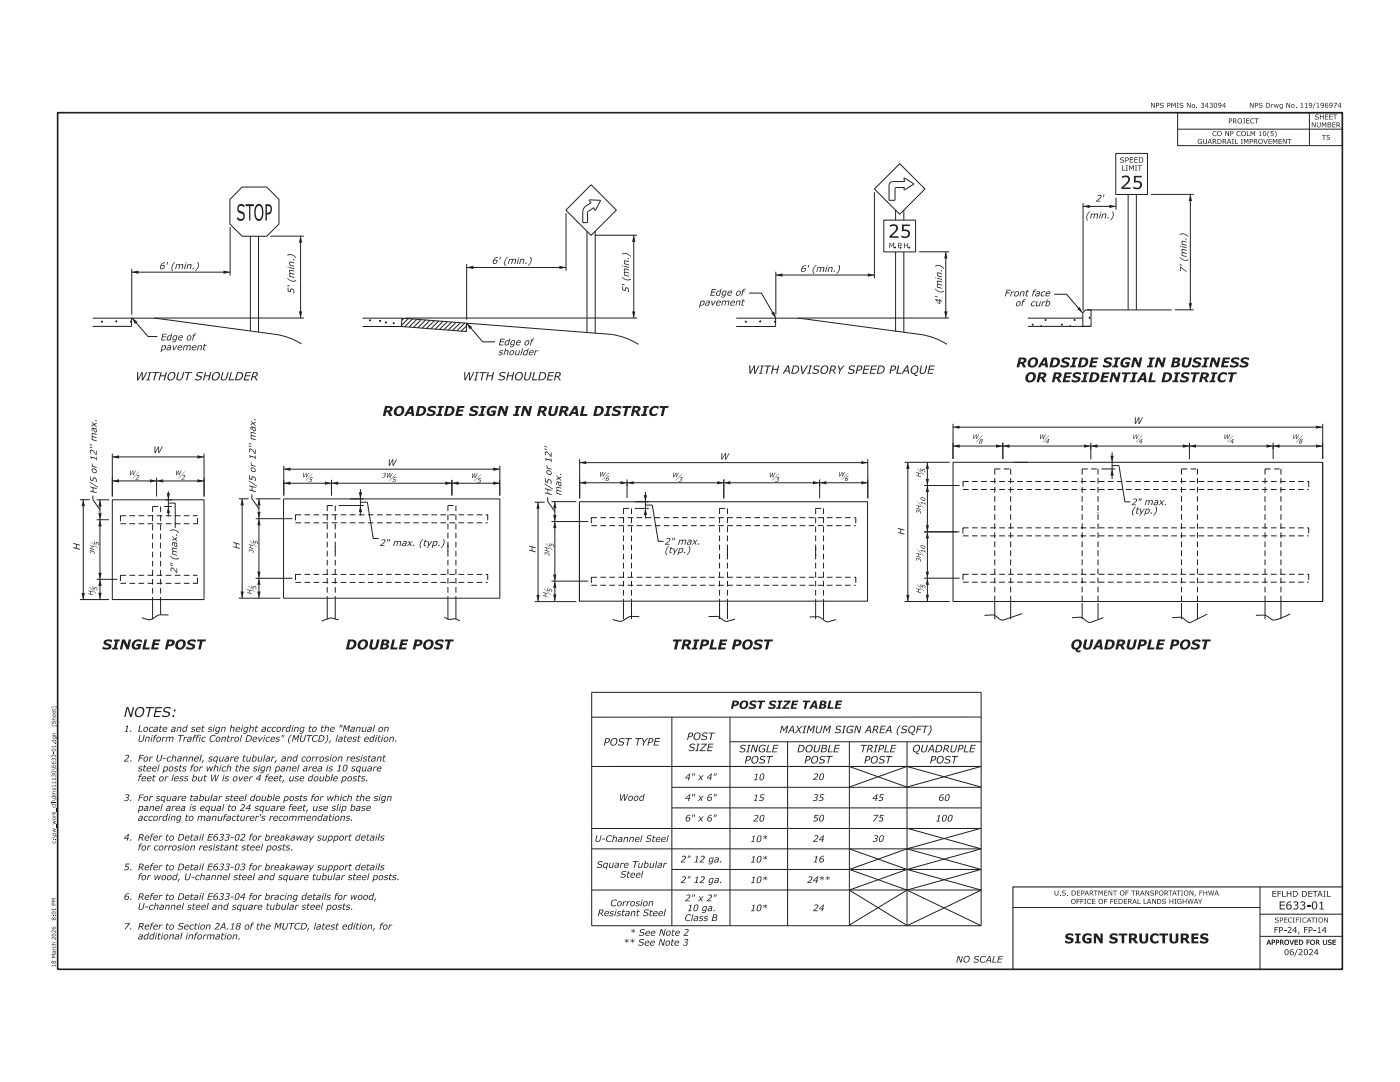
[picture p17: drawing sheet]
<svg xmlns="http://www.w3.org/2000/svg" width="279mm" height="216mm" viewBox="0 0 279 216" stroke-linecap="round" stroke-linejoin="round" font-family="sans-serif">
<path d="M16 99.7h1.9M22.4 99.7h18.3v19.9h-18.3zM16 119.6h5.8" fill="none" stroke="#231f20" stroke-width=".2"/>
<g fill="#231f20">
<path d="M16.3 118.3h.6l-.3 1.3z"/>
<path d="M16.6 99.7l.3 1.3h-.6z"/>
</g>
<path d="M26.3 53.6v9.2M45.9 45.3v9.7M16.6 99.7v19.9M118.1 138.2v46.5M195.8 138.2v46.5M121.8 152.9h74M134.1 143.1v41.6M145.7 143.1v41.6M145.7 148h50.1M157.2 148v36.7M169.5 148v36.7M181 148v36.7" fill="none" stroke="#231f20" stroke-width=".2"/>
<g fill="#231f20">
<path d="M44.6 54l1.3 .3-1.3 .3z"/>
<path d="M26.3 54.3l1.3-.3v.6z"/>
</g>
<path d="M26.3 54.3h19.6" fill="none" stroke="#231f20" stroke-width=".2"/>
<path d="M215 61.7l.5-.5 .6 1.3z" fill="#231f20"/>
<path d="M53.9 47.1h6.8M210.4 58.7h2.5l3.2 3.8M30.8 63.5h29.9" fill="none" stroke="#231f20" stroke-width=".2"/>
<g fill="#231f20">
<path d="M59.6 62.1h.7l-.3 1.4z"/>
<path d="M60 47.1l.3 1.3h-.7z"/>
</g>
<path d="M60 47.1v16.4M216.1 41.2h6.6" fill="none" stroke="#231f20" stroke-width=".2"/>
<g fill="#231f20">
<path d="M216.1 41.2l1.4-.3v.6z"/>
<path d="M221.4 40.9l1.3 .3-1.3 .3z"/>
</g>
<path d="M222.7 39.4v2.4M229.7 38.8h8.5M216.1 40.5v21.5M234.5 61.8h3.7" fill="none" stroke="#231f20" stroke-width=".2"/>
<g fill="#231f20">
<path d="M237.6 38.8l.3 1.3h-.7z"/>
<path d="M237.2 60.5h.7l-.3 1.3z"/>
</g>
<path d="M237.6 38.8v23M56.6 95.8v3.1M66.2 95.8v3.1" fill="none" stroke="#231f20" stroke-width=".2"/>
<g fill="#231f20">
<path d="M64.9 96.1l1.3 .3-1.3 .3z"/>
<path d="M56.6 96.4l1.4-.3v.6z"/>
</g>
<path d="M56.6 96.4h9.6M56.6 93v5.9M99.8 93v5.9" fill="none" stroke="#231f20" stroke-width=".2"/>
<g fill="#231f20">
<path d="M98.4 93.3l1.4 .3-1.4 .4z"/>
<path d="M56.6 93.6l1.4-.3v.7z"/>
</g>
<path d="M56.6 93.6h43.2M66.2 95.8v3.1M90.2 95.8v3.1" fill="none" stroke="#231f20" stroke-width=".2"/>
<g fill="#231f20">
<path d="M88.9 96.1l1.3 .3-1.3 .3z"/>
<path d="M66.2 96.4l1.3-.3v.6z"/>
</g>
<path d="M66.2 96.4h24M90.2 95.8v3.1M99.7 95.8v3.1" fill="none" stroke="#231f20" stroke-width=".2"/>
<g fill="#231f20">
<path d="M90.2 96.4l1.3-.3v.6z"/>
<path d="M98.4 96.1l1.3 .3-1.3 .3z"/>
</g>
<path d="M90.2 96.4h9.5" fill="none" stroke="#231f20" stroke-width=".2"/>
<path d="M79 94.6l-1.3 1.3z" fill="#231f20"/>
<path d="M47.7 99.5h1.9M47.7 119.4h8.3" fill="none" stroke="#231f20" stroke-width=".2"/>
<g fill="#231f20">
<path d="M48 118h.7l-.4 1.4z"/>
<path d="M48.3 99.5l.4 1.3h-.7z"/>
</g>
<path d="M48.3 99.5v19.9M51 115.4h7.4M51 103.5h7.4" fill="none" stroke="#231f20" stroke-width=".2"/>
<g fill="#231f20">
<path d="M51.4 114.1h.6l-.3 1.3z"/>
<path d="M51.7 103.5l.3 1.3h-.6z"/>
</g>
<path d="M51.7 103.5v11.9" fill="none" stroke="#231f20" stroke-width=".2"/>
<g fill="#231f20">
<path d="M49.5 116.8l1.4 1.4z"/>
<path d="M49.9 107.8l1.3 1.4z"/>
</g>
<path d="M51.7 99.5v4M51.7 115.4v4" fill="none" stroke="#231f20" stroke-width=".2"/>
<g fill="#231f20">
<path d="M51.7 99.5l.3 1.3h-.6z"/>
<path d="M51.4 118h.6l-.3 1.4z"/>
<path d="M51.7 115.4l.3 1.3h-.6z"/>
<path d="M51.4 102.2h.6l-.3 1.3z"/>
</g>
<path d="M50.3 98.7v.8l1.4 2M51 99.5h5M115.7 91.7v7.7M173.2 91.7v7.7" fill="none" stroke="#231f20" stroke-width=".2"/>
<g fill="#231f20">
<path d="M171.9 92l1.3 .3-1.3 .3z"/>
<path d="M115.7 92.3l1.3-.3v.6z"/>
</g>
<path d="M115.7 92.3h57.5M125.1 95.7v3.7M144.4 95.7v3.7" fill="none" stroke="#231f20" stroke-width=".2"/>
<g fill="#231f20">
<path d="M143.1 96l1.3 .3-1.3 .4z"/>
<path d="M125.1 96.3l1.4-.3v.7z"/>
</g>
<path d="M125.1 96.3h19.3M144.4 95.7v3.7M163.6 95.7v3.7" fill="none" stroke="#231f20" stroke-width=".2"/>
<g fill="#231f20">
<path d="M144.4 96.3l1.3-.3v.7z"/>
<path d="M162.3 96l1.3 .3-1.3 .4z"/>
</g>
<path d="M144.4 96.3h19.2v.7M173.2 95.7v3.7" fill="none" stroke="#231f20" stroke-width=".2"/>
<g fill="#231f20">
<path d="M171.9 96l1.3 .3-1.3 .4z"/>
<path d="M163.6 96.3l1.3-.3v.7z"/>
</g>
<path d="M115.7 95.7v3.7M125.1 96.3v.7M163.6 96.3h9.6" fill="none" stroke="#231f20" stroke-width=".2"/>
<g fill="#231f20">
<path d="M115.7 96.3l1.3-.3v.7z"/>
<path d="M123.8 96l1.3 .3-1.3 .4z"/>
</g>
<path d="M115.7 96.3h9.4" fill="none" stroke="#231f20" stroke-width=".2"/>
<g fill="#231f20">
<path d="M108.6 117.4l1.4 1.4z"/>
<path d="M108.9 108.4l1.4 1.4z"/>
</g>
<path d="M110.7 100.1v4M110.7 116v3.9" fill="none" stroke="#231f20" stroke-width=".2"/>
<g fill="#231f20">
<path d="M110.7 100.1l.4 1.3h-.7z"/>
<path d="M110.4 118.6h.7l-.4 1.3z"/>
<path d="M110.7 116l.4 1.3h-.7z"/>
<path d="M110.4 102.7h.7l-.4 1.4z"/>
</g>
<path d="M109.3 99.2v.9l1.4 2M106.7 100.2h2M106.7 120h8.3" fill="none" stroke="#231f20" stroke-width=".2"/>
<g fill="#231f20">
<path d="M107.1 118.7h.6l-.3 1.3z"/>
<path d="M107.4 100.2l.3 1.3h-.6z"/>
</g>
<path d="M107.4 100.2v19.8M110.1 100.1h4.9M110.1 116h7.3M110.1 104.1h7.3" fill="none" stroke="#231f20" stroke-width=".2"/>
<g fill="#231f20">
<path d="M110.4 114.6h.7l-.4 1.4z"/>
<path d="M110.7 104.1l.4 1.3h-.7z"/>
</g>
<path d="M190.2 88.3v3.3M200.1 88.3v3.3M110.7 104.1v11.9" fill="none" stroke="#231f20" stroke-width=".2"/>
<g fill="#231f20">
<path d="M190.2 89l1.3-.3v.6z"/>
<path d="M198.8 88.7l1.3 .3-1.3 .3z"/>
</g>
<path d="M190.2 89h9.9M200.1 88.3v3.3M217.7 89.2v.5" fill="none" stroke="#231f20" stroke-width=".2"/>
<g fill="#231f20">
<path d="M216.4 88.7l1.3 .3-1.3 .3z"/>
<path d="M200.1 89l1.4-.3v.6z"/>
</g>
<path d="M200.1 89h17.6M217.7 88.3v3.4M237.4 89v.7" fill="none" stroke="#231f20" stroke-width=".2"/>
<g fill="#231f20">
<path d="M236.1 88.7l1.3 .3-1.3 .3z"/>
<path d="M217.7 89l1.3-.3v.6z"/>
</g>
<path d="M217.7 89h19.7M237.4 88.3v3.3M254.1 88.3v3.3" fill="none" stroke="#231f20" stroke-width=".2"/>
<g fill="#231f20">
<path d="M252.8 88.7l1.3 .3-1.3 .3z"/>
<path d="M237.4 89l1.3-.3v.6z"/>
</g>
<path d="M237.4 89h16.7M254.1 89v.7M264 88.3v3.3" fill="none" stroke="#231f20" stroke-width=".2"/>
<g fill="#231f20">
<path d="M262.7 88.7l1.3 .3-1.3 .3z"/>
<path d="M254.1 89l1.3-.3v.6z"/>
</g>
<path d="M190.2 84.6v7M254.1 89h9.9M264 84.6v7" fill="none" stroke="#231f20" stroke-width=".2"/>
<g fill="#231f20">
<path d="M262.7 84.9l1.3 .3-1.3 .4z"/>
<path d="M190.2 85.2l1.3-.3v.7z"/>
</g>
<path d="M180.5 92.2h9M190.2 85.2h73.8M180.5 120h9" fill="none" stroke="#231f20" stroke-width=".2"/>
<g fill="#231f20">
<path d="M181.2 92.2l.3 1.4h-.6z"/>
<path d="M180.9 118.7h.6l-.3 1.3z"/>
</g>
<path d="M181.2 92.2v27.8M184.4 115.4h7.1M184.4 106.1h6.6" fill="none" stroke="#231f20" stroke-width=".2"/>
<g fill="#231f20">
<path d="M184.8 114.1h.6l-.3 1.3z"/>
<path d="M185.1 106.1l.3 1.3h-.6z"/>
</g>
<path d="M184.4 96.9h7.1M184.4 106.1h7.1M185.1 106.1v9.3" fill="none" stroke="#231f20" stroke-width=".2"/>
<g fill="#231f20">
<path d="M185.1 96.9l.3 1.3h-.6z"/>
<path d="M184.8 104.8h.6l-.3 1.3z"/>
</g>
<path d="M185.1 96.9v9.2M185.1 115.4v4.6" fill="none" stroke="#231f20" stroke-width=".2"/>
<g fill="#231f20">
<path d="M185.1 115.4l.3 1.3h-.6z"/>
<path d="M184.8 118.7h.6l-.3 1.3z"/>
</g>
<path d="M185.1 92.2v4.7" fill="none" stroke="#231f20" stroke-width=".2"/>
<g fill="#231f20">
<path d="M185.1 92.2l.3 1.3h-.6z"/>
<path d="M184.8 95.6h.6l-.3 1.3z"/>
<path d="M183 116.6l1.4 1.4z"/>
<path d="M183 93.5l1.4 1.3z"/>
<path d="M183 109.6l1.4 1.4z"/>
<path d="M183 100l1.4 1.4z"/>
<path d="M259.9 86.9l-1.3 1.4z"/>
<path d="M227.9 86.9l-1.3 1.4z"/>
<path d="M246.1 86.9l-1.3 1.4z"/>
<path d="M209.3 86.9l-1.3 1.4z"/>
<path d="M121.5 94.4l-1.3 1.3z"/>
<path d="M169.2 94.4l-1.3 1.3z"/>
<path d="M136.1 94.5l-1.3 1.4z"/>
<path d="M155.4 94.5l-1.3 1.4z"/>
</g>
<path d="M56.6 99.6h43.2v19.8h-43.2M118.1 152.9h77.7M118.1 169.4h77.7M134.1 173.5h61.6M169.5 173.5l11.5-4.1 14.8 4.1-14.8 4.1zM169.5 169.4l11.5 4.1M181 173.5l14.8 4.1h-77.7M181 173.5l-11.5 4.1M181 165.3l14.8 4.1M195.8 169.4l-14.8 4.1M195.8 165.3l-14.8 4.1M118.1 184.7h77.7" fill="none" stroke="#231f20" stroke-width=".2"/>
<g fill="#231f20">
<path d="M62.3 94.5l-1.3 1.4z"/>
<path d="M95.9 94.6l-1.3 1.4z"/>
</g>
<path d="M264 92.2v27.8" fill="none" stroke="#231f20" stroke-width=".2"/>
<path d="M26.3 63.4l1.1 .8-.5 .4z" fill="#231f20"/>
<path d="M26.3 63.4l3.3 3.8h1.8M18.5 98.9v.8l1.4 2M19.9 99.7v4M134.1 157.1h61.7M169.5 157.1l11.5-4.2 14.8 4.2M169.5 152.9l11.5 4.2 14.8-4.2M118.1 165.3h77.7M134.1 161.2h61.7M169.5 177.6l11.5 7M195.8 177.6l-14.8 7.1M169.5 184.6l11.5-7 14.8 7.1" fill="none" stroke="#231f20" stroke-width=".2"/>
<path d="M198.5 93.6h3.2M216 93.6h3.1M235.8 93.6h3.2M252.5 93.6h3.1M30.5 101.1h1.5M65.3 100.9h1.6M89.4 100.9h1.6M124.4 101.4h1.6M143.6 101.4h1.6M162.8 101.4h1.6" fill="none" stroke="#231f20" stroke-width=".2" stroke-dasharray="1.1 .7" stroke-linecap="butt"/>
<g fill="#231f20">
<path d="M19.6 102.4h.7l-.4 1.3z"/>
<path d="M20 99.7l.3 1.4h-.7z"/>
</g>
<path d="M19.3 99.7h2.5M19.3 103.7h2.5M19.3 115.6h4.1" fill="none" stroke="#231f20" stroke-width=".2"/>
<g fill="#231f20">
<path d="M19.6 114.3h.7l-.4 1.3z"/>
<path d="M20 103.7l.3 1.3h-.7z"/>
</g>
<path d="M19.9 103.7v11.9" fill="none" stroke="#231f20" stroke-width=".2"/>
<g fill="#231f20">
<path d="M18.1 108.1l1.4 1.3z"/>
<path d="M17.8 117.1l1.4 1.4z"/>
<path d="M20 115.6l.3 1.3h-.7z"/>
</g>
<path d="M19.9 115.6v4" fill="none" stroke="#231f20" stroke-width=".2"/>
<path d="M19.6 118.3h.7l-.4 1.3z" fill="#231f20"/>
<path d="M93.1 52.7v11.1M113 42.6v11.4" fill="none" stroke="#231f20" stroke-width=".2"/>
<g fill="#231f20">
<path d="M93.1 53.4l1.4-.4v.7z"/>
<path d="M111.6 53l1.4 .4-1.4 .3z"/>
</g>
<path d="M93.1 53.4h19.9M118.7 46.9h8.4M80.9 63.5h46.2" fill="none" stroke="#231f20" stroke-width=".2"/>
<g fill="#231f20">
<path d="M126.1 62.2h.7l-.3 1.3z"/>
<path d="M126.5 46.9l.3 1.4h-.7z"/>
</g>
<path d="M126.5 46.9v16.6" fill="none" stroke="#231f20" stroke-width=".2"/>
<path d="M93.1 64.5l1.1 .8-.5 .4z" fill="#231f20"/>
<path d="M174.5 38.4v17.1M154.8 54.2v8.6M93.1 64.5l3.2 3.7h2.5" fill="none" stroke="#231f20" stroke-width=".2"/>
<g fill="#231f20">
<path d="M173.2 54.6l1.3 .3-1.3 .3z"/>
<path d="M154.8 54.9l1.4-.3v.6z"/>
</g>
<path d="M154.8 54.9h19.7" fill="none" stroke="#231f20" stroke-width=".2"/>
<path d="M153.9 62.5l.6-.3 .3 1.3z" fill="#231f20"/>
<path d="M149.5 58.5h2.5l2.8 5M118.1 138.2h77.7M195.8 143.1h-77.7" fill="none" stroke="#231f20" stroke-width=".2"/>
<path d="M183.4 50.2h6M159.2 63.5h30.2" fill="none" stroke="#231f20" stroke-width=".2"/>
<g fill="#231f20">
<path d="M188.4 62.1h.7l-.3 1.4z"/>
<path d="M188.8 50.2l.3 1.4h-.7z"/>
</g>
<path d="M188.8 50.2v13.3" fill="none" stroke="#231f20" stroke-width=".2"/>
<path d="M196 86.9l-1.3 1.4z" fill="#231f20"/>
<path d="M66.9 109.1v1M89.4 108.7v1.4M145.2 109.2v1.7M162.8 109.2v1.7M219.1 102.2v.2" fill="none" stroke="#231f20" stroke-width=".2"/>
<path d="M33.6 98v5" fill="none" stroke="#231f20" stroke-width=".2"/>
<g fill="#231f20">
<path d="M33.6 101.1l.3 1.3h-.6z"/>
<path d="M33.3 98.4h.6l-.3 1.3z"/>
</g>
<path d="M33 99.7h1.3M71.9 97.6v5.3M32.7 101.1h1.6" fill="none" stroke="#231f20" stroke-width=".2"/>
<g fill="#231f20">
<path d="M71.9 100.9l.4 1.3h-.7z"/>
<path d="M71.6 98.2h.7l-.4 1.4z"/>
</g>
<path d="M69.8 99.6h2.8M128.8 98.2v5.2M67.6 100.9h5" fill="none" stroke="#231f20" stroke-width=".2"/>
<g fill="#231f20">
<path d="M128.8 101.4l.3 1.4h-.6z"/>
<path d="M128.5 98.8h.6l-.3 1.3z"/>
</g>
<path d="M221.9 90.3v5.3M126.7 101.4h2.8M126.8 100.1h2.7" fill="none" stroke="#231f20" stroke-width=".2"/>
<g fill="#231f20">
<path d="M221.9 93.6l.4 1.3h-.7z"/>
<path d="M221.6 90.9h.7l-.4 1.3z"/>
</g>
<path d="M22.4 96h8.8M202.4 92.2h2.7M219.8 93.6h2.8M33.6 100.4h1.4v4.9" fill="none" stroke="#231f20" stroke-width=".2"/>
<g fill="#231f20">
<path d="M29.9 95.6l1.3 .4-1.3 .3z"/>
<path d="M22.4 96l1.3-.4v.7z"/>
</g>
<path d="M22.4 95.3v3.8" fill="none" stroke="#231f20" stroke-width=".2"/>
<path d="M27.7 94.1l-1.3 1.3z" fill="#231f20"/>
<path d="M31.2 96h9.5" fill="none" stroke="#231f20" stroke-width=".2"/>
<g fill="#231f20">
<path d="M39.4 95.6l1.3 .4-1.3 .3z"/>
<path d="M31.2 96l1.4-.4v.7z"/>
</g>
<path d="M31.2 95.3v3.8M40.7 95.3v3.8" fill="none" stroke="#231f20" stroke-width=".2"/>
<path d="M36.9 94.1l-1.3 1.3z" fill="#231f20"/>
<path d="M22.4 91.2h18.3" fill="none" stroke="#231f20" stroke-width=".2"/>
<g fill="#231f20">
<path d="M22.4 91.2l1.3-.3v.6z"/>
<path d="M39.4 90.9l1.3 .3-1.3 .3z"/>
</g>
<g fill="none" stroke="#231f20" stroke-width=".2">
<path d="M48.3 37.3h4.9l2.5 2.5v4.9l-2.5 2.4h-4.9l-2.4-2.4v-4.9zM117.7 39.9l-.1 .2 .4 .3a2.5 2.5 0 0 0-1.7 1.5v2.5h1v-2M117.7 39.9l2.2 .1-1 1.9h-.2l-.2-.5-1.1 .8M118 36.9l5 5-5 5.1-5.1-5.1zM174.5 37.7l5.1-5 5 5-5 5.1zM180.6 37.9l1.8-1.2-1.9-1.2-.1 .2 .1 .5h-2.4a.72 .72 0 0 0-.7 .8v3h1.2l.1-2.5 1.8-.1-.1 .4 .2 .1M222.7 30.6h6.3v8.2h-6.3zM225.1 38.8v23M226.8 38.8v23M50 47.1v18.9M51.6 47.1v19.1M117.1 46.1v20.3"/>
<path d="M117.4 42.2l-.1 .2M118.8 46.1v20.4M176.4 43.9h6.3v6.4h-6.3zM178.7 50.3v15.8M178.7 41.9v2M180.4 50.3v16M180.4 41.9v2M18.5 63.5l12.9 .1 23.5 3.1a13.1 13.1 0 0 1 5.3 1.9M19.4 64.6h.1M20.4 64.1l.1 .2h-.3zM20.6 63.7h.1M21.5 64.2h.1"/>
<path d="M22.8 63.7h.1M23 65.1h.1M23.2 64l.1 .2h-.2zM24.1 63.7h.1M24.1 64.5h.1M25.2 64.6h.1M26.1 65.1h.1M26.2 64.1l.1 .2h-.3zM26.3 63.5v1.6h-7.8M72.4 63.5h7.8M72.4 65.1h7.8M73.8 63.8l.2 .1-.2 .2z"/>
<path d="M74.4 63.9h.1M74.8 64.1v.1M75.8 63.9l.2 .1-.2 .2zM75.8 63.6h.1M76.8 63.8h.1M77 64.2l.2 .1-.2 .2zM77.7 65h.1M77.9 63.5h.1M78.5 64.4l.2 .1-.2 .1zM79.6 65.1h.1M80.2 63.5l41.8 3.2a13.4 13.4 0 0 1 5.4 2M80.2 63.5l-.1 1.6 13 1.1v-1.7"/>
<path d="M80.6 63.5l-.4 .4M81.4 63.6l-1.3 1.3M82.3 63.6l-1.5 1.6M83.2 63.7l-1.5 1.6M84 63.8l-1.5 1.5M84.9 63.8l-1.5 1.6M85.8 63.9l-1.5 1.6M86.7 64l-1.6 1.5M87.5 64.1l-1.5 1.5M88.4 64.1l-1.5 1.6M89.3 64.2l-1.6 1.5M90.1 64.3l-1.5 1.5"/>
<path d="M91 64.3l-1.5 1.6M91.9 64.4l-1.6 1.5M92.7 64.5l-1.5 1.5M93.1 65l-1 1.1M93.1 66l-.2 .1M146.9 63.5l13 .1 23.7 3.1a13.1 13.1 0 0 1 5.4 2M147.9 64.6h.1M148.8 65.1h.1M148.9 64.1v.2h-.2zM149 63.7h.1M150 64.2h.1M151.3 63.7h.1"/>
<path d="M151.5 65.1h.1M151.8 64v.2h-.2zM152.6 63.7h.1M152.6 64.6h.1M153.7 64.6h.1M154.6 65.1h.1M154.7 64.1l.1 .2h-.3zM154.8 63.5v1.6h-7.9M205.1 63.5h11M205.1 65.1h12.6M205.5 65.1h.1M206.1 64.6l.1 .3h-.3z"/>
<path d="M206.6 64.6h.1M207.2 64.8h.1M207.3 65.1h.1M207.7 65.1l.1-.1 .1 .1M207.7 63.6h.1M208.7 63.7l.1 .2h-.3zM209 65h.1M209.8 65h.1M210.4 63.6h.1M210.6 64.7h.1M211.4 65.1h.1M211.9 64.6l.1 .3h-.2z"/>
<path d="M212.4 64.6h.1M213 64.8h.1M213.1 65.1h.1M213.5 63.6h.1M213.5 65.1l.1-.1 .1 .1M214.5 63.7l.1 .2h-.3zM214.8 65h.1M215.6 65h.1M216.4 62.1a1.42 1.42 0 0 1 1.3-.3v3.3h-1.6v-2.4zM216.5 62.3h.1M216.6 62.8h.1M216.9 61.8h16.9"/>
<path d="M217.1 64.9h.1M217.5 63.3l.1 .2h-.3zM217.7 63.1h.1M22.4 90.5v8.6M40.7 90.5v8.6M56.6 99.6v19.8M190.2 92.2h73.8v27.8h-73.8zM221.9 92.9h1.4l1.2 7.2h1.1M30.5 119.6v3.9M32 119.6v3.1M65.3 119.4v4.1M66.9 119.4v4.1"/>
<path d="M71.9 100.2h1.4l1.2 7.2h1.1M89.4 119.4v4.1M91 119.4v4.1M115.6 100.4v19.6h57.5v-19.9h-57.5v19.9M124.4 120v3.5M126 120v3.5M128.8 100.8h1.4l1.2 7.2h1M143.6 120v3.5M145.2 120v3.5M162.8 120v3.5M164.4 120v3.5M33.6 122.7a3.5 3.5 0 0 0-3.3 .9h-.8l-1.2-.4"/>
<path d="M67.6 123.6h-.1a3.4 3.4 0 0 0-2.9 .2l-.4 .1M88.7 123.1l.5 .3a1.56 1.56 0 0 0 1.5 .1l1.1 .4M127.6 123a3.5 3.5 0 0 0-3.3 .9h-.8l-1.2-.3M141.4 123h.8a2.19 2.19 0 0 1 2.2 .8 2.01 2.01 0 0 0 1.9-.1l.4-.1M161.6 123.1h.8a2.18 2.18 0 0 1 2.2 .8 1.86 1.86 0 0 0 1.9-.2l.4-.1M198.5 120v3.5M201.7 120v3.5M204 122.4l-3.1 1.1a1.4 1.4 0 0 1-2.1-.5 3.9 3.9 0 0 0-2.3-.2M213.9 123.2h.8a2.05 2.05 0 0 1 2.3 .8 1.66 1.66 0 0 0 1.7-.2l1.5-.6M216 120.3v3.2M219.1 120.3v3.2M235.8 120.3v3.2"/>
<path d="M239 120.3v3.2M240.9 122.5l-3.3 1.7a1.5 1.5 0 0 1-1.3-.7 2.11 2.11 0 0 0-2-.3h-.4M252.5 120v3.5M255.6 120v3.5M257.5 122.5l-2.1 .9a1.72 1.72 0 0 1-2.4-.4 4.3 4.3 0 0 0-2.4-.2"/>
</g>
<g fill="none" stroke="#231f20" stroke-width=".2" stroke-dasharray="1.1 .7" stroke-linecap="butt">
<path d="M192.2 96.1h69M192.2 97.7h69M192.2 96v1.6M198.5 93.6v26.4M201.7 93.6v26.4M216 93.6v26.7M219.1 93.6v26.7M235.8 93.6v26.7M239 93.6v26.7M252.5 93.6v26.4M255.6 93.6v26.4M261.2 96.1v1.6"/>
<path d="M24 102.9h15.4M24 104.5h15.4M24 102.9v1.6M24 114.8h15.4M24 114.8v1.6M24 116.4h15.4M30.5 101.1v18.5M32 101.1v18.5M39.4 116.4v-1.6M39.4 104.5v-1.6M59 102.7h38.3M59 104.3h38.3"/>
<path d="M59 114.6h38.3M59 116.2h38.3M59 102.7v1.6M59 114.6v1.6M65.3 100.9v18.5M66.9 100.9v18.5M89.4 100.9v18.5M91 100.9v18.5M97.3 102.7v1.6M97.3 114.6v1.6M118 103.3h52.8M118 104.9h52.8"/>
<path d="M118 115.2h52.8M118 116.8h52.8M118 103.3v1.6M118 115.2v1.6M124.4 101.4v18.6M126 101.4v18.6M143.6 101.4v18.6M145.2 101.4v18.6M162.8 101.4v18.6M164.4 101.4v18.6M170.8 115.2v1.6M170.8 103.3v1.6"/>
<path d="M192.2 105.3h69M192.2 114.6h69M192.2 106.9h69M192.2 116.2h69M192.2 105.3v1.6M192.2 114.6v1.6M261.2 105.3v1.6M261.2 114.6v1.6"/>
</g>
<g fill="#231f20">
<path d="M14.6 108.3l1.4 .4v.2l-.7-.2v.6l.7 .2v.2l-1.4-.4v-.1l.6 .1v-.6l-.6-.2z" fill-rule="evenodd"/>
<path d="M77.6 91.7h.2v1l.5-1h.2v1l.5-1h.2l-.7 1.3h-.2v-1.1l-.5 1.1h-.2z" fill-rule="evenodd"/>
<path d="M78.6 95.2h.5v.1h-.4l-.1 .3a.31 .31 0 0 1 .4 .3 .31 .31 0 0 1-.4 .3h-.2l-.1-.2a.24 .24 0 0 0 .4 .1 .24 .24 0 0 0 0-.4h-.2z" fill-rule="evenodd"/>
<path d="M76.5 94.4a.26 .26 0 0 1 .4 0 .26 .26 0 0 1-.1 .4 .36 .36 0 0 1 0 .5 .36 .36 0 0 1-.6 0l.1-.2a.24 .24 0 0 0 .4 .2 .25 .25 0 0 0-.1-.5v-.1a.18 .18 0 0 0 .3 0 .18 .18 0 0 0-.1-.3 .18 .18 0 0 0-.3 .1z" fill-rule="evenodd"/>
<path d="M77.2 94.4h.2v.7l.3-.7h.2v.7l.5-.7-.5 .9h-.2l.1-.8-.4 .8h-.2z" fill-rule="evenodd"/>
<path d="M46.5 108.2l1.3 .3v.2l-.6-.2v.7l.6 .1v.2l-1.3-.3v-.2l.5 .1v-.6l-.5-.2z" fill-rule="evenodd"/>
<path d="M50.2 116.8l.1 .4 .3 .1a.32 .32 0 0 1 .3-.4 .32 .32 0 0 1 .3 .4l-.1 .3h-.1a.24 .24 0 0 0 0-.4 .24 .24 0 0 0-.3 0v.2l-.5-.1z" fill-rule="evenodd"/>
<path d="M49.3 117.6l1 .2v.2l-.5-.2v.5l.5 .1v.1l-1-.2v-.1l.4 .1v-.5l-.4-.1z" fill-rule="evenodd"/>
<path d="M50.5 107.8h.2v.4l.2 .1a.32 .32 0 0 1 .3-.4 .32 .32 0 0 1 .3 .4l-.1 .3h-.1a.24 .24 0 0 0 .1-.4 .24 .24 0 0 0-.4 0v.3l-.5-.2z" fill-rule="evenodd"/>
<path d="M49.7 109.6h.2l.2 .2a.31 .31 0 0 1 .5 .1 .31 .31 0 0 1-.2 .4 .25 .25 0 0 0 .1-.3 .25 .25 0 0 0-.4-.1l-.1 .1a.19 .19 0 0 0 0-.3 .19 .19 0 0 0-.3 .1 .19 .19 0 0 0 .1 .3l-.1-.1z" fill-rule="evenodd"/>
<path d="M49.7 108.6l.9 .2v.2l-.5-.2v.5l.5 .1v.1l-.9-.2v-.1l.3 .1v-.5l-.3-.1z" fill-rule="evenodd"/>
<path d="M144 90.4h.2l-.1 1.1 .6-1.1h.2v1.1l.5-1.1h.2l-.7 1.3h-.2v-1.1l-.5 1.1h-.2z" fill-rule="evenodd"/>
<path d="M105.6 108.9l1.3 .3v.2l-.6-.2v.7l.6 .1v.2l-1.3-.3v-.2l.5 .1v-.6l-.5-.2z" fill-rule="evenodd"/>
<path d="M109.2 117.3l.2 .1v.4l.2 .1a.32 .32 0 0 1 .3-.5 .32 .32 0 0 1 .3 .5l-.1 .3-.1-.1a.24 .24 0 0 0 .2-.3 .24 .24 0 0 0-.3-.1 .24 .24 0 0 0-.2 .2h-.5z" fill-rule="evenodd"/>
<path d="M108.4 118.2l.9 .2v.1l-.4-.1v.5l.4 .2-.9-.2v-.2l.3 .1v-.4l-.3-.1z" fill-rule="evenodd"/>
<path d="M109.6 108.3l.1 .5 .2 .1a.31 .31 0 0 1 .3-.5 .31 .31 0 0 1 .3 .4v.3h-.2a.24 .24 0 0 0 .1-.4 .24 .24 0 0 0-.4 .1v.2l-.4-.1z" fill-rule="evenodd"/>
<path d="M108.7 110.2h.3l.1 .2a.36 .36 0 0 1 .5 0 .36 .36 0 0 1 0 .5h-.1a.26 .26 0 0 0 0-.4 .26 .26 0 0 0-.4 .1 .19 .19 0 0 0-.1-.3 .19 .19 0 0 0-.2 .1 .19 .19 0 0 0 0 .2h-.1z" fill-rule="evenodd"/>
<path d="M108.7 109.2l.9 .2v.1l-.4-.1v.5l.4 .1v.1l-.9-.2v-.1h.4v-.4l-.4-.1z" fill-rule="evenodd"/>
<path d="M226.5 83.3h.2l-.1 1.1 .6-1.1h.2v1.1l.5-1.1h.2l-.7 1.3h-.2v-1.1l-.5 1.1h-.2z" fill-rule="evenodd"/>
<path d="M179.2 105.3l1.3 .4v.2l-.6-.2v.7l.6 .1v.2l-1.3-.4v-.1l.5 .1v-.7l-.5-.1z" fill-rule="evenodd"/>
<path d="M183.7 116.5l.1 .1v.4l.3 .1a.32 .32 0 0 1 .3-.4 .32 .32 0 0 1 .3 .4l-.1 .3-.1-.1a.23 .23 0 0 0 .1-.4 .23 .23 0 0 0-.4 .2v.1l-.5-.1z" fill-rule="evenodd"/>
<path d="M182.9 117.4l.9 .2v.1l-.5-.1v.5l.5 .1v.1l-.9-.2v-.2l.3 .2v-.5z" fill-rule="evenodd"/>
<path d="M183.7 93.4h.1v.4l.3 .1a.32 .32 0 0 1 .3-.4 .32 .32 0 0 1 .3 .5l-.1 .2h-.1a.24 .24 0 0 0 .1-.4 .24 .24 0 0 0-.4 .1v.1l-.5-.1z" fill-rule="evenodd"/>
<path d="M182.9 94.2l.9 .3v.1l-.5-.1v.4l.5 .1v.2l-.9-.3v-.1l.3 .1v-.5l-.3-.1z" fill-rule="evenodd"/>
<path d="M183.7 109.7l.9 .3v-.2v.5v-.2l-.7-.2-.1 .2z" fill-rule="evenodd"/>
<path d="M183.7 108.9a.52 .52 0 0 0 .4 .5 .52 .52 0 0 0 .6-.1l-.3-.4zM183.9 108.9a.4 .4 0 0 1 .4 0 .4 .4 0 0 1 .2 .5l-.6-.2z" fill-rule="evenodd"/>
<path d="M182.9 111.4h.2l.2 .2a.3 .3 0 0 1 .5 0 .3 .3 0 0 1-.2 .5 .26 .26 0 0 0 0-.5 .26 .26 0 0 0-.4 .2 .19 .19 0 0 0 0-.3 .19 .19 0 0 0-.3 0 .19 .19 0 0 0 .1 .3l-.1 .1z" fill-rule="evenodd"/>
<path d="M182.9 110.3l.9 .3v.1l-.5-.1v.5l.5 .1v.1l-.9-.3v-.1l.3 .1v-.4z" fill-rule="evenodd"/>
<path d="M183.7 100.2l.9 .2v-.2v.5v-.2l-.7-.2-.1 .2z" fill-rule="evenodd"/>
<path d="M183.7 99.3a.58 .58 0 0 0 .3 .5 .58 .58 0 0 0 .6 0 .59 .59 0 0 0-.9-.5zM183.8 99.4a.39 .39 0 0 1 .5 0 .39 .39 0 0 1 .2 .4l-.6-.2z" fill-rule="evenodd"/>
<path d="M182.9 101.8h.2l.2 .2a.31 .31 0 0 1 .5 0 .31 .31 0 0 1-.2 .5 .24 .24 0 0 0 .1-.4 .24 .24 0 0 0-.4 .1l-.3-.3v.4h-.1z" fill-rule="evenodd"/>
<path d="M182.9 100.8l.9 .2v.1l-.5-.1v.5l.5 .1v.1l-.9-.2v-.1h.3v-.4z" fill-rule="evenodd"/>
<path d="M259.4 87.7l.1 .3a.28 .28 0 0 0-.2 .4 .28 .28 0 0 0 .4 0l.2-.2a.23 .23 0 0 1-.1-.2 .23 .23 0 0 1 .2-.2l-.1-.2zM259.5 87.8a.2 .2 0 0 1 .4 0 .2 .2 0 0 1-.4 0zM259.4 88.2a.2 .2 0 0 1 .4 0 .2 .2 0 0 1-.4 0z" fill-rule="evenodd"/>
<path d="M258.1 86.7h.2v.8l.4-.8h.1v.8l.5-.8-.5 .9h-.1v-.7l-.4 .7h-.2z" fill-rule="evenodd"/>
<path d="M227.3 88.1v.1h.4l-.1 .3h.2l.2-.4h-.1l.1-.5zM227.4 88.1l.5-.4-.2 .4z" fill-rule="evenodd"/>
<path d="M226.2 86.7h.1v.8l.4-.8h.1v.8l.5-.8-.4 .9h-.2v-.7l-.4 .7h-.1z" fill-rule="evenodd"/>
<path d="M245.5 88.1v.1h.4l-.1 .3h.2l.2-.4h-.1l.1-.5zM245.6 88.1l.4-.4-.1 .4z" fill-rule="evenodd"/>
<path d="M244.4 86.7h.1v.8l.4-.8h.1v.8l.5-.8-.5 .9h-.1v-.7l-.4 .7h-.1z" fill-rule="evenodd"/>
<path d="M208.7 88.1v.1h.4l-.1 .3h.1l.1-.3h.1l-.1-.1 .2-.5zM208.8 88.1l.4-.4-.1 .4z" fill-rule="evenodd"/>
<path d="M207.6 86.7h.1v.8l.4-.8h.1v.8l.5-.8-.5 .9h-.1v-.7l-.4 .7h-.1z" fill-rule="evenodd"/>
<path d="M121.1 95.2l-.1 .1a.34 .34 0 0 0-.1 .5 .34 .34 0 0 0 .5 .1 .34 .34 0 0 0 0-.5h-.3l.5-.4zM121 95.7a.2 .2 0 0 1 .4 0 .2 .2 0 0 1-.4 0z" fill-rule="evenodd"/>
<path d="M119.8 94.2h.1v.7l.4-.7h.1v.7l.5-.7-.5 .9h-.1v-.8l-.4 .8h-.2z" fill-rule="evenodd"/>
<path d="M168.8 95.2l-.1 .1a.34 .34 0 0 0-.1 .5 .34 .34 0 0 0 .5 .1 .34 .34 0 0 0 0-.5h-.3l.6-.3zM168.7 95.7a.25 .25 0 0 1 .5 0 .25 .25 0 0 1-.5 0z" fill-rule="evenodd"/>
<path d="M167.5 94.2h.1v.7l.4-.7h.1v.7l.4-.7h.1l-.5 .9h-.1v-.8l-.4 .8h-.1z" fill-rule="evenodd"/>
<path d="M135.7 95.2a.26 .26 0 0 1 .4 0 .26 .26 0 0 1-.1 .4 .36 .36 0 0 1-.1 .5 .36 .36 0 0 1-.5 0l.1-.2a.24 .24 0 0 0 .3 .1 .24 .24 0 0 0 0-.3v-.1a.19 .19 0 0 0 .2-.1 .19 .19 0 0 0 0-.3 .19 .19 0 0 0-.3 .1z" fill-rule="evenodd"/>
<path d="M134.4 94.3h.1v.8l.4-.8h.1v.8l.4-.8h.1l-.5 .9h-.1v-.7l-.4 .7h-.1z" fill-rule="evenodd"/>
<path d="M155 95.2a.26 .26 0 0 1 .4 0 .26 .26 0 0 1-.2 .4 .32 .32 0 0 1 0 .5 .32 .32 0 0 1-.5-.2 .24 .24 0 0 0 .4 .2 .24 .24 0 0 0 0-.4v-.1a.19 .19 0 0 0 .2-.1 .19 .19 0 0 0 0-.2 .19 .19 0 0 0-.3 0z" fill-rule="evenodd"/>
<path d="M153.6 94.3h.2v.8l.5-.8v.8l.5-.8-.5 .9h-.1v-.7l-.4 .7h-.2z" fill-rule="evenodd"/>
<path d="M57.4 57.3l.2 .1v.6l.3 .1a.42 .42 0 0 1 .3-.6 .42 .42 0 0 1 .5 .5v.5h-.2a.35 .35 0 0 0 .1-.5 .35 .35 0 0 0-.5 0v.3l-.7-.2z" fill-rule="evenodd"/>
<path d="M57.4 56.9l.5 .3-.5-.2z" fill-rule="evenodd"/>
<path d="M57.4 55.4a1.29 1.29 0 0 0 1.7 .5v.2a1.25 1.25 0 0 1-1.7-.7z" fill-rule="evenodd"/>
<path d="M57.8 53.9l.9 .1v.2l-.5-.2a.24 .24 0 0 0-.4 .2 .24 .24 0 0 0 .3 .3l.6 .1v.2l-.7-.2-.1 .2 .1 .3 .7 .2v.2l-1-.3v-.2l.1 .1a.36 .36 0 0 1 .1-.6l-.2-.4z" fill-rule="evenodd"/>
<path d="M57.4 53.2h.2v.2l-.2-.1z" fill-rule="evenodd"/>
<path d="M57.7 53.3l1 .2v.2l-1-.3z" fill-rule="evenodd"/>
<path d="M57.8 52.2l.9 .2v.1l-.7-.1-.1 .1 .1 .3 .7 .3v.1l-1-.3v-.1h.1l-.1-.4z" fill-rule="evenodd"/>
<path d="M58.5 51.7l.2 .1v.2l-.2-.1z" fill-rule="evenodd"/>
<path d="M57.4 50.9a1.26 1.26 0 0 1 1.7 .6 1.32 1.32 0 0 0-1.7-.4z" fill-rule="evenodd"/>
<path d="M32.3 52.6l-.1 .1a.58 .58 0 0 0-.3 .5 .58 .58 0 0 0 .4 .5 .47 .47 0 0 0 .6-.2 .47 .47 0 0 0-.3-.6l-.4 .1a.49 .49 0 0 1 .7-.5l.1-.1h-.2zM32.1 53.3a.3 .3 0 0 1 .6 0 .3 .3 0 0 1-.6 0z" fill-rule="evenodd"/>
<path d="M33.3 52.3h.3l-.3 .5z" fill-rule="evenodd"/>
<path d="M34.7 52.4l.3-.1a1.32 1.32 0 0 0-.4 1.8h-.2a1.4 1.4 0 0 1 .3-1.7z" fill-rule="evenodd"/>
<path d="M35.2 52.7h.2v.1a.34 .34 0 0 1 .5 0 .34 .34 0 0 1 .4-.1 .34 .34 0 0 1 .3 .4l-.2 .6h-.2l.2-.6a.23 .23 0 0 0-.2-.3 .23 .23 0 0 0-.3 .3l-.2 .6h-.1l.2-.7-.2-.2-.3 .2-.2 .7h-.2z" fill-rule="evenodd"/>
<path d="M37 52.4h.3l-.1 .1h-.2z" fill-rule="evenodd"/>
<path d="M37 52.7h.1l-.2 1h-.2z" fill-rule="evenodd"/>
<path d="M37.5 52.7h.1v.1a.32 .32 0 0 1 .4-.1 .32 .32 0 0 1 .2 .4l-.2 .6h-.1l.1-.7-.1-.2-.3 .2-.2 .7h-.2z" fill-rule="evenodd"/>
<path d="M38.5 53.4h.2l-.1 .3h-.2z" fill-rule="evenodd"/>
<path d="M39.3 52.3h.2a1.23 1.23 0 0 1-.6 1.8 1.23 1.23 0 0 0 .4-1.8z" fill-rule="evenodd"/>
<path d="M235.5 53.2l1.3 .9v.2l-1.2-.9v.7h-.1z" fill-rule="evenodd"/>
<path d="M235.4 52.7l.5 .2v.1l-.5-.1z" fill-rule="evenodd"/>
<path d="M235.4 51.2a1.25 1.25 0 0 0 1.8 .5v.2a1.23 1.23 0 0 1-1.8-.7z" fill-rule="evenodd"/>
<path d="M235.9 49.7l.9 .2v.1l-.5-.1a.24 .24 0 0 0-.4 .2 .24 .24 0 0 0 .3 .2l.6 .2v.2l-.8-.2 .1 .5 .7 .1v.2l-1-.3v-.1h.1a.36 .36 0 0 1 .1-.6l-.2-.3z" fill-rule="evenodd"/>
<path d="M235.5 49l.2 .1v.1h-.2z" fill-rule="evenodd"/>
<path d="M235.8 49.1l1 .3v.1l-1-.2z" fill-rule="evenodd"/>
<path d="M235.9 48.1l.9 .1v.2l-.8-.1 .1 .4 .7 .2v.2l-1-.3v-.2h.1l-.1-.2z" fill-rule="evenodd"/>
<path d="M236.6 47.6h.2v.2h-.2z" fill-rule="evenodd"/>
<path d="M235.4 46.7a1.26 1.26 0 0 1 1.8 .7 1.31 1.31 0 0 0-1.8-.5z" fill-rule="evenodd"/>
<path d="M61.9 95.3h.6l-.1 .1h-.4l-.1 .2a.32 .32 0 0 1 .4 .3 .32 .32 0 0 1-.4 .3l-.3-.1 .1-.1a.24 .24 0 0 0 .4 .1 .24 .24 0 0 0-.1-.4h-.2z" fill-rule="evenodd"/>
<path d="M60.5 94.3h.2v.8l.5-.8v.8l.5-.8-.5 1h-.1v-.8l-.4 .8h-.2z" fill-rule="evenodd"/>
<path d="M95.6 95.4h.5v.1h-.5v.2a.31 .31 0 0 1 .4 .3 .31 .31 0 0 1-.4 .3h-.3v-.2a.25 .25 0 0 0 .4 .1 .25 .25 0 0 0 0-.4l-.3 .1z" fill-rule="evenodd"/>
<path d="M94.2 94.4h.1v.8l.4-.8h.1v.8l.5-.8-.4 1h-.2v-.8l-.4 .8h-.1z" fill-rule="evenodd"/>
<path d="M202.9 60.3a.46 .46 0 0 0 0 .8 .46 .46 0 0 0 .7-.3 .43 .43 0 0 0-.1-.7 .43 .43 0 0 0-.6 .2zM203.1 60.3l.2-.1a.35 .35 0 0 1 .2 .6 .35 .35 0 0 1-.6 0z" fill-rule="evenodd"/>
<path d="M204.3 59.8l.4-.1v.2l-.4 .1-.1 .1h.3v.2h-.3l-.2 .8h-.2l.2-.8v-.2z" fill-rule="evenodd"/>
<path d="M205.9 60.3l.5-.2 .3 .1v.2a.4 .4 0 0 0-.6 0 .4 .4 0 0 0 0 .6l.4-.1a.42 .42 0 0 1-.7 .1 .42 .42 0 0 1 .1-.7z" fill-rule="evenodd"/>
<path d="M206.9 60.1h.2l-.2 .7 .2 .2 .3-.1 .2-.8h.1l-.2 1h-.2v-.1a.32 .32 0 0 1-.4 .1 .32 .32 0 0 1-.2-.3z" fill-rule="evenodd"/>
<path d="M208.1 60.1h.1v.2l.5-.2-.1 .2-.4 .1-.2 .7h-.2z" fill-rule="evenodd"/>
<path d="M208.9 59.7l-.3 1.4a.74 .74 0 0 0 .8-.1 .74 .74 0 0 0 .2-.8l-.3-.1-.3 .1 .1-.5zM208.9 60.4l.4-.2a.42 .42 0 0 1 0 .6 .42 .42 0 0 1-.5 .1z" fill-rule="evenodd"/>
<path d="M200.9 57.8h.8v.2h-.7l-.1 .3h.6v.2h-.6l-.2 .6h-.1z" fill-rule="evenodd"/>
<path d="M201.9 58.1h.1v.2l.5-.1-.1 .1-.5 .1-.2 .7h-.1z" fill-rule="evenodd"/>
<path d="M202.6 58.3a.46 .46 0 0 0-.2 .6 .46 .46 0 0 0 .7 .1 .46 .46 0 0 0 .2-.6 .46 .46 0 0 0-.7-.1zM202.7 58.3h.3a.38 .38 0 0 1 .1 .5 .38 .38 0 0 1-.5 .1z" fill-rule="evenodd"/>
<path d="M203.7 58.1h.2v.2a.32 .32 0 0 1 .4-.2 .32 .32 0 0 1 .2 .4l-.2 .6h-.2l.2-.7-.2-.1-.3 .1-.2 .7h-.1z" fill-rule="evenodd"/>
<path d="M204.9 57.9h.2l-.1 .2h.4l-.1 .2h-.3l-.1 .4v.3h.2a.25 .25 0 0 1-.2 .1 .25 .25 0 0 1-.2-.1l.1-.7h-.1z" fill-rule="evenodd"/>
<path d="M206.4 57.8h.4v.1l-.4 .1v.1h.3v.2h-.3l-.3 .8h-.1l.1-1z" fill-rule="evenodd"/>
<path d="M206.9 58.2l-.1 .1h.5l.1 .2a.48 .48 0 0 0-.6 .1 .48 .48 0 0 0-.1 .5h.7l.1-.6a.4 .4 0 0 0-.2-.4 .4 .4 0 0 0-.4 .1zM206.8 58.7l.5-.1-.1 .3a.24 .24 0 0 1-.2 .1 .24 .24 0 0 1-.2-.2z" fill-rule="evenodd"/>
<path d="M208 58.3l.5-.2 .1 .3a.39 .39 0 0 0-.6 0 .39 .39 0 0 0 .1 .6l.4-.1a.42 .42 0 0 1-.7 .2 .42 .42 0 0 1 .1-.7z" fill-rule="evenodd"/>
<path d="M208.9 58.3a.47 .47 0 0 0-.2 .7 .47 .47 0 0 0 .8-.1l-.5 .1-.2-.3h.8v-.5l-.3-.1zM209 58.3h.4v.2h-.5z" fill-rule="evenodd"/>
<path d="M18.8 108h.1v.5h.3a.3 .3 0 0 1 .2-.4 .3 .3 0 0 1 .3 .4v.3h-.1a.23 .23 0 0 0 .1-.4 .23 .23 0 0 0-.4 .1v.2l-.5-.2z" fill-rule="evenodd"/>
<path d="M18 109.8h.1l.3 .3a.31 .31 0 0 1 .5 0 .31 .31 0 0 1-.2 .5 .25 .25 0 0 0 .1-.4 .25 .25 0 0 0-.4 0h-.1l-.1-.2-.1-.1v.5l-.1-.1z" fill-rule="evenodd"/>
<path d="M17.9 108.8l1 .3v.1l-.5-.1v.4l.5 .1v.2l-1-.3v-.1l.4 .1v-.5z" fill-rule="evenodd"/>
<path d="M18.5 117h.1v.4l.2 .1a.32 .32 0 0 1 .4-.4 .32 .32 0 0 1 .2 .5v.2h-.2a.24 .24 0 0 0 .1-.4 .24 .24 0 0 0-.4 .1l.1 .2-.5-.2z" fill-rule="evenodd"/>
<path d="M17.6 117.8l.9 .3v.1l-.4-.1v.4l.4 .1v.2l-.9-.3v-.1l.4 .1v-.5z" fill-rule="evenodd"/>
<path d="M124.7 187.5l.3 .1v-.3l.1 .3 .4-.1-.3 .2 .3 .3-.4-.2v.3l-.1-.3-.3 .2v-.1l.3-.2-.3-.2z" fill-rule="evenodd"/>
<path d="M125.9 187.5l.3 .1v-.3h.1v.3l.3-.1-.3 .2 .3 .3-.3-.2v.3h-.1v-.3l-.3 .2 .3-.3z" fill-rule="evenodd"/>
<path d="M127.7 187.5l.6-.1 .3 .1-.1 .1a.36 .36 0 0 0-.4-.1 .36 .36 0 0 0-.3 .4h.1a.43 .43 0 0 1 .6 .4 .43 .43 0 0 1-.6 .4l-.5-.1v-.2a.41 .41 0 0 0 .5 .2 .41 .41 0 0 0 .3-.4l-.1-.1a.39 .39 0 0 1-.5-.2 .39 .39 0 0 1 .1-.4z" fill-rule="evenodd"/>
<path d="M128.8 187.9a.46 .46 0 0 0 0 .7 .46 .46 0 0 0 .7-.1 .36 .36 0 0 1-.4 .1 .36 .36 0 0 1-.3-.4h.8a.4 .4 0 0 0-.2-.5 .4 .4 0 0 0-.6 .2zM128.9 188a.27 .27 0 0 1 .3-.2 .27 .27 0 0 1 .2 .3h-.5z" fill-rule="evenodd"/>
<path d="M129.9 187.9a.46 .46 0 0 0-.1 .7 .46 .46 0 0 0 .8-.1 .36 .36 0 0 1-.5 .1 .36 .36 0 0 1-.2-.4h.7a.4 .4 0 0 0-.1-.5 .4 .4 0 0 0-.6 .2zM130.1 187.9l.3-.1 .1 .3h-.6z" fill-rule="evenodd"/>
<path d="M131.7 187.4h.3l.3 1.1 .3-1.1h.1l-.3 1.3h-.2l-.3-1.2-.3 1.2h-.2z" fill-rule="evenodd"/>
<path d="M132.8 188.2a.5 .5 0 0 0 1 0 .5 .5 0 0 0-1 0zM132.9 188.2a.35 .35 0 0 1 .7 0 .35 .35 0 0 1-.7 0z" fill-rule="evenodd"/>
<path d="M134.2 187.4h.1v.3h.3v.1h-.4l-.1 .7h.3a.26 .26 0 0 1-.3 .2 .26 .26 0 0 1-.2-.3l.2-.6h-.2z" fill-rule="evenodd"/>
<path d="M134.8 187.9a.47 .47 0 0 0-.1 .7 .47 .47 0 0 0 .8-.1 .36 .36 0 0 1-.5 .1 .36 .36 0 0 1-.2-.4h.7a.41 .41 0 0 0-.2-.5 .41 .41 0 0 0-.5 .2zM135 187.9a.24 .24 0 0 1 .3-.1 .24 .24 0 0 1 .1 .3h-.6z" fill-rule="evenodd"/>
<path d="M136.6 187.4a.37 .37 0 0 1 .5 0 .37 .37 0 0 1 0 .5l-.1 .1a.44 .44 0 0 1 .2 .6 .44 .44 0 0 1-.6 .1l-.3-.1v-.1a.35 .35 0 0 0 .5 .1 .35 .35 0 0 0 .1-.5l-.2-.1v-.1l.4-.1a.29 .29 0 0 0-.2-.4 .29 .29 0 0 0-.4 .2z" fill-rule="evenodd"/>
<path d="M126 185.5l.3 .2v-.3h.1v.3l.3-.2-.3 .2 .3 .3-.3-.2v.4h-.1v-.4l-.3 .2 .3-.3z" fill-rule="evenodd"/>
<path d="M127.8 185.5l.7-.1 .2 .1v.2a.37 .37 0 0 0-.5-.2 .37 .37 0 0 0-.3 .4h.1a.43 .43 0 0 1 .6 .5 .43 .43 0 0 1-.6 .3l-.5-.1 .1-.2a.4 .4 0 0 0 .4 .2 .4 .4 0 0 0 .3-.4h-.1a.38 .38 0 0 1-.4-.2 .38 .38 0 0 1 0-.5z" fill-rule="evenodd"/>
<path d="M128.9 185.9a.46 .46 0 0 0 0 .7 .46 .46 0 0 0 .7-.1 .35 .35 0 0 1-.4 .2 .35 .35 0 0 1-.3-.5h.8a.4 .4 0 0 0-.2-.5 .4 .4 0 0 0-.6 .2zM129.1 185.9l.3-.1 .1 .3h-.5z" fill-rule="evenodd"/>
<path d="M130 185.9a.46 .46 0 0 0 0 .7 .46 .46 0 0 0 .7-.1 .34 .34 0 0 1-.4 .2 .34 .34 0 0 1-.3-.5h.8a.41 .41 0 0 0-.2-.5 .41 .41 0 0 0-.6 .2zM130.2 185.9a.24 .24 0 0 1 .3-.1 .24 .24 0 0 1 .1 .3h-.5z" fill-rule="evenodd"/>
<path d="M131.8 185.4h.3l.3 1.1 .3-1.1h.2l-.3 1.3h-.3l-.3-1.2-.3 1.2h-.1z" fill-rule="evenodd"/>
<path d="M133.2 185.8a.51 .51 0 0 0-.3 .7 .51 .51 0 0 0 .7 .2 .51 .51 0 0 0 .3-.6l-.3-.4zM133.2 185.9a.36 .36 0 0 1 .5 .3 .36 .36 0 0 1-.4 .4 .38 .38 0 0 1-.1-.7z" fill-rule="evenodd"/>
<path d="M134.3 185.4h.1v.3h.3v.2h-.3l-.2 .4 .1 .3h.2a.25 .25 0 0 1-.3 .1 .25 .25 0 0 1-.1-.3v-.7z" fill-rule="evenodd"/>
<path d="M134.9 185.9a.46 .46 0 0 0-.1 .7 .46 .46 0 0 0 .8-.1 .35 .35 0 0 1-.5 .2 .35 .35 0 0 1-.2-.5h.7a.4 .4 0 0 0-.2-.5 .4 .4 0 0 0-.5 .2zM135.1 185.9l.3-.1 .1 .3h-.6z" fill-rule="evenodd"/>
<path d="M136.7 185.4a.46 .46 0 0 1 .7 .2 .46 .46 0 0 1-.3 .6l-.5 .4h.7v.1h-.9l.2-.3a.59 .59 0 0 0 .5-.9l-.5 .1z" fill-rule="evenodd"/>
<path d="M32.3 68.9l-.3 1.4h.2l.1-.4a.56 .56 0 0 0 .7-.3 .56 .56 0 0 0-.2-.7l-.3 .1zM32.5 69.1a.31 .31 0 0 1 .4 0 .31 .31 0 0 1-.1 .5l-.2 .2-.3-.1z" fill-rule="evenodd"/>
<path d="M33.5 68.9l-.1 .2 .5-.1 .1 .2a.49 .49 0 0 0-.6 .1 .49 .49 0 0 0-.1 .6h.3l.3-.1v.1h.1l.2-.7a.43 .43 0 0 0-.7-.3zM33.4 69.5l.6-.1-.2 .3a.22 .22 0 0 1-.3 .1 .22 .22 0 0 1-.1-.3z" fill-rule="evenodd"/>
<path d="M34.4 68.9h.2l.1 .8 .5-.8h.2l-.6 1h-.2z" fill-rule="evenodd"/>
<path d="M35.6 69.1a.46 .46 0 0 0-.1 .7 .46 .46 0 0 0 .8-.2 .35 .35 0 0 1-.5 .2 .35 .35 0 0 1-.2-.4h.7a.4 .4 0 0 0-.2-.5 .4 .4 0 0 0-.5 .2zM35.7 69.2a.27 .27 0 0 1 .3-.2 .27 .27 0 0 1 .2 .3h-.6z" fill-rule="evenodd"/>
<path d="M36.7 68.9h.2l-.1 .1a.35 .35 0 0 1 .6 0 .34 .34 0 0 1 .5-.2 .34 .34 0 0 1 .2 .5l-.2 .6h-.1l.1-.6a.23 .23 0 0 0-.2-.3 .23 .23 0 0 0-.3 .3l-.1 .6h-.2l.2-.7-.2-.2-.3 .2-.2 .7h-.1z" fill-rule="evenodd"/>
<path d="M38.4 69.1a.46 .46 0 0 0 0 .7 .46 .46 0 0 0 .7-.2 .35 .35 0 0 1-.4 .2 .35 .35 0 0 1-.3-.4h.8a.4 .4 0 0 0-.2-.5 .4 .4 0 0 0-.6 .2zM38.5 69.2a.26 .26 0 0 1 .3-.2 .26 .26 0 0 1 .2 .3h-.5z" fill-rule="evenodd"/>
<path d="M39.5 68.9h.2v.1a.32 .32 0 0 1 .4-.2 .32 .32 0 0 1 .2 .5l-.1 .6h-.2l.1-.7a.25 .25 0 0 0-.2-.2 .25 .25 0 0 0-.3 .2l-.1 .7h-.2z" fill-rule="evenodd"/>
<path d="M40.8 68.6h.1v.3h.3v.2h-.4l-.1 .5 .1 .2 .2-.1a.25 .25 0 0 1-.3 .2 .25 .25 0 0 1-.2-.3l.2-.5h-.2z" fill-rule="evenodd"/>
<path d="M32.4 66.6h.9v.1h-.7l-.1 .4h.7l-.1 .2h-.6l-.2 .5h.7v.1h-.9z" fill-rule="evenodd"/>
<path d="M33.5 67a.47 .47 0 0 0-.2 .6 .47 .47 0 0 0 .4 .3l.2-.1v.1h.2l.3-1.4h-.2l-.1 .5zM33.6 67.2l.5-.1-.2 .6a.31 .31 0 0 1-.4 0 .31 .31 0 0 1 .1-.5z" fill-rule="evenodd"/>
<path d="M34.7 67a.44 .44 0 0 0-.3 .7 .44 .44 0 0 0 .7 .1l-.2 .3h-.5v.2a.64 .64 0 0 0 .8-.5l.2-.9zM34.7 67.1h.5l-.1 .6a.33 .33 0 0 1-.5-.1 .33 .33 0 0 1 .1-.5z" fill-rule="evenodd"/>
<path d="M35.7 67.1a.46 .46 0 0 0 0 .7 .46 .46 0 0 0 .7-.1 .36 .36 0 0 1-.4 .1 .36 .36 0 0 1-.3-.3h.8a.4 .4 0 0 0-.2-.6 .4 .4 0 0 0-.6 .2zM35.9 67.1h.4v.2h-.6z" fill-rule="evenodd"/>
<path d="M37.5 67a.51 .51 0 0 0-.2 .7 .51 .51 0 0 0 .6 .3 .51 .51 0 0 0 .3-.7l-.2-.4zM37.6 67.1a.36 .36 0 0 1 .5 .3 .36 .36 0 0 1-.4 .4 .4 .4 0 0 1-.1-.7z" fill-rule="evenodd"/>
<path d="M38.7 66.6h.5l-.1 .1h-.3l-.1 .2h.3v.2h-.3l-.2 .8h-.2l.2-.8-.1-.2z" fill-rule="evenodd"/>
<path d="M98.7 51.5a.71 .71 0 0 0-.1 1.2 .49 .49 0 0 0 .6-.2 .49 .49 0 0 0-.1-.7l-.5 .1a.59 .59 0 0 1 .7-.4l.1-.2h-.2zM98.5 52.3a.3 .3 0 0 1 .6 0 .3 .3 0 0 1-.6 0z" fill-rule="evenodd"/>
<path d="M99.8 51.3h.2l-.2 .5h-.1z" fill-rule="evenodd"/>
<path d="M101.2 51.3h.2a1.32 1.32 0 0 0-.4 1.7h-.2a1.41 1.41 0 0 1 .4-1.7z" fill-rule="evenodd"/>
<path d="M101.6 51.7h.2v.1a.36 .36 0 0 1 .6 0 .33 .33 0 0 1 .4-.2 .33 .33 0 0 1 .2 .4l-.2 .7h-.2l.2-.6a.24 .24 0 0 0-.2-.3 .24 .24 0 0 0-.3 .2l-.1 .7h-.2l.2-.8-.2-.1-.3 .1-.2 .8h-.1z" fill-rule="evenodd"/>
<path d="M103.5 51.3h.2l-.1 .2h-.2z" fill-rule="evenodd"/>
<path d="M103.4 51.7h.2l-.3 1h-.2z" fill-rule="evenodd"/>
<path d="M103.9 51.7h.1v.1a.33 .33 0 0 1 .4-.2 .33 .33 0 0 1 .2 .4l-.2 .7h-.1l.2-.7-.2-.2-.3 .1-.2 .8h-.2z" fill-rule="evenodd"/>
<path d="M104.9 52.4h.2l-.1 .3h-.2z" fill-rule="evenodd"/>
<path d="M105.8 51.3h.2a1.29 1.29 0 0 1-.7 1.7 1.33 1.33 0 0 0 .5-1.7z" fill-rule="evenodd"/>
<path d="M124.2 57.1h.2v.7l.3 .1a.43 .43 0 0 1 .3-.6 .43 .43 0 0 1 .5 .4v.6l-.2-.1a.35 .35 0 0 0 .1-.5 .35 .35 0 0 0-.5 0v.4l-.7-.2z" fill-rule="evenodd"/>
<path d="M124.2 56.6l.5 .3-.5-.1z" fill-rule="evenodd"/>
<path d="M124.2 55.2a1.31 1.31 0 0 0 1.7 .4v.2a1.26 1.26 0 0 1-1.7-.6z" fill-rule="evenodd"/>
<path d="M124.6 53.6l.9 .2v.1l-.5-.1a.23 .23 0 0 0-.4 .2 .23 .23 0 0 0 .3 .2l.6 .2v.2l-.7-.2-.1 .2 .1 .3 .7 .2v.1l-1-.3 .1-.1a.37 .37 0 0 1 .1-.6l-.2-.4z" fill-rule="evenodd"/>
<path d="M124.2 52.9l.2 .1v.2l-.2-.1z" fill-rule="evenodd"/>
<path d="M124.5 53l1 .3v.2l-1-.3z" fill-rule="evenodd"/>
<path d="M124.5 52.1l.4-.1 .6 .1v.2l-.7-.2-.1 .2 .1 .3 .7 .2v.2l-1-.3z" fill-rule="evenodd"/>
<path d="M125.3 51.5h.2v.3l-.2-.1z" fill-rule="evenodd"/>
<path d="M124.2 50.6a1.24 1.24 0 0 1 1.7 .7 1.29 1.29 0 0 0-1.7-.5z" fill-rule="evenodd"/>
<path d="M99.7 70.1l.3-.2h.4v.2l-.3-.1-.3 .2a.38 .38 0 0 1 .5 .4 .38 .38 0 0 1-.6 .3l-.2-.1v-.2l.1 .1a.25 .25 0 0 0 .3 .1 .25 .25 0 0 0 .2-.3h-.2a.25 .25 0 0 1-.2-.2 .25 .25 0 0 1 0-.2z" fill-rule="evenodd"/>
<path d="M100.8 69.5h.2l-.1 .5a.32 .32 0 0 1 .4-.1 .32 .32 0 0 1 .2 .3l-.2 .7h-.2l.2-.7-.2-.2-.3 .1-.2 .8h-.1z" fill-rule="evenodd"/>
<path d="M101.9 70a.49 .49 0 0 0-.3 .6 .49 .49 0 0 0 .6 .3 .49 .49 0 0 0 .4-.5l-.1-.5zM102 70.1l.1-.1a.37 .37 0 0 1 .4 .4 .37 .37 0 0 1-.5 .4l-.2-.2z" fill-rule="evenodd"/>
<path d="M103 69.9h.1l-.1 .7 .1 .2 .3-.2 .2-.7h.2l-.3 1h-.1v-.1a.32 .32 0 0 1-.4 .1 .32 .32 0 0 1-.2-.4z" fill-rule="evenodd"/>
<path d="M104.2 69.5h.2l-.4 1.4h-.1z" fill-rule="evenodd"/>
<path d="M104.6 70.1a.43 .43 0 0 0-.2 .5 .43 .43 0 0 0 .4 .3h.4l.3-1.4h-.1l-.1 .4h-.4zM104.8 70.1h.4l-.2 .6-.2 .1-.2-.2z" fill-rule="evenodd"/>
<path d="M105.8 70a.47 .47 0 0 0-.2 .8 .47 .47 0 0 0 .7-.1l-.4 .1-.2-.3 .7-.1v-.4l-.2-.1zM105.9 70.1l.3-.1 .1 .3h-.6z" fill-rule="evenodd"/>
<path d="M106.8 69.9h.2l-.1 .1 .5-.1v.2l-.5 .1-.2 .7h-.1z" fill-rule="evenodd"/>
<path d="M99.9 67.6h.9l-.1 .2h-.7l-.1 .3h.7v.2h-.7l-.1 .5h.7l-.1 .1h-.9z" fill-rule="evenodd"/>
<path d="M101 68a.44 .44 0 0 0-.3 .6 .44 .44 0 0 0 .5 .3h.3l.4-1.4h-.2l-.1 .5zM101.1 68.1h.4l-.1 .6-.3 .1-.2-.1z" fill-rule="evenodd"/>
<path d="M102.1 68a.43 .43 0 0 0-.3 .6 .43 .43 0 0 0 .6 .2h.1l-.3 .3h-.4l-.1 .1a.67 .67 0 0 0 .9-.4l.3-.9zM102.2 68.1h.5l-.2 .5a.27 .27 0 0 1-.3 .1 .27 .27 0 0 1-.2-.3z" fill-rule="evenodd"/>
<path d="M103.1 68.1a.45 .45 0 0 0 0 .8 .45 .45 0 0 0 .7-.2l-.5 .1-.2-.3 .8-.1v-.4a.47 .47 0 0 0-.8 .1zM103.2 68.2l.4-.2 .2 .2-.6 .1z" fill-rule="evenodd"/>
<path d="M104.8 68.1a.46 .46 0 0 0 .1 .8 .46 .46 0 0 0 .7-.3 .43 .43 0 0 0-.1-.7 .43 .43 0 0 0-.7 .2zM105 68.1l.3-.1a.35 .35 0 0 1 .1 .6 .35 .35 0 0 1-.6 0z" fill-rule="evenodd"/>
<path d="M106.2 67.6l.4-.1v.2l-.4 .1v.1h.3l-.1 .2h-.3l-.2 .8h-.1l.2-.8-.1-.2z" fill-rule="evenodd"/>
<path d="M160.2 53.1l-.1 .2a.57 .57 0 0 0-.3 .5 .57 .57 0 0 0 .4 .5 .48 .48 0 0 0 .6-.3 .48 .48 0 0 0-.2-.6l-.4 .1a.52 .52 0 0 1 .7-.4v-.1l-.1-.1zM160 53.9a.3 .3 0 0 1 .6 0 .3 .3 0 0 1-.6 0z" fill-rule="evenodd"/>
<path d="M161.3 52.9h.2l-.2 .5h-.1z" fill-rule="evenodd"/>
<path d="M162.8 52.9h.2a1.29 1.29 0 0 0-.5 1.7h-.2a1.37 1.37 0 0 1 .5-1.7z" fill-rule="evenodd"/>
<path d="M163.2 53.3h.1v.1a.36 .36 0 0 1 .6 0 .33 .33 0 0 1 .4-.1 .33 .33 0 0 1 .2 .3l-.1 .7h-.2l.1-.6a.24 .24 0 0 0-.2-.3 .24 .24 0 0 0-.2 .2l-.2 .7h-.2l.2-.8-.1-.1-.3 .1-.2 .8h-.2z" fill-rule="evenodd"/>
<path d="M165 52.9h.2v.2h-.2z" fill-rule="evenodd"/>
<path d="M164.9 53.3h.2l-.3 1h-.1z" fill-rule="evenodd"/>
<path d="M165.4 53.3h.2v.1a.32 .32 0 0 1 .4-.1 .32 .32 0 0 1 .2 .3l-.2 .7h-.2l.2-.7-.2-.2-.3 .1-.2 .8h-.1z" fill-rule="evenodd"/>
<path d="M166.4 54h.2v.3h-.2z" fill-rule="evenodd"/>
<path d="M167.3 52.9h.2a1.26 1.26 0 0 1-.7 1.7 1.31 1.31 0 0 0 .5-1.7z" fill-rule="evenodd"/>
<path d="M186.7 59.6v.2l.9 .9v-.6l.4 .1v-.2l-.4-.1v-.2h-.1v.2zM186.9 59.9l.6 .1v.6z" fill-rule="evenodd"/>
<path d="M186.6 59l.5 .3-.5-.1z" fill-rule="evenodd"/>
<path d="M186.6 57.5a1.25 1.25 0 0 0 1.8 .5v.2a1.26 1.26 0 0 1-1.8-.7z" fill-rule="evenodd"/>
<path d="M187 56.1l.2-.1 .8 .2v.1l-.6-.1a.24 .24 0 0 0-.3 .2 .24 .24 0 0 0 .3 .3l.6 .1v.2l-.8-.2-.1 .2 .2 .3 .7 .2v.1l-1-.2v-.2h.1a.36 .36 0 0 1 0-.6z" fill-rule="evenodd"/>
<path d="M186.7 55.3l.1 .1v.2l-.1-.1z" fill-rule="evenodd"/>
<path d="M187 55.4l1 .3v.2l-1-.3z" fill-rule="evenodd"/>
<path d="M187.1 54.4l.9 .1v.2l-.7-.2-.2 .2 .2 .3 .7 .2v.2l-1-.3z" fill-rule="evenodd"/>
<path d="M187.8 53.9h.2v.3l-.2-.1z" fill-rule="evenodd"/>
<path d="M186.6 53a1.27 1.27 0 0 1 1.8 .7 1.31 1.31 0 0 0-1.8-.5z" fill-rule="evenodd"/>
<path d="M139.9 60l-.4 1.3h.2l.1-.4 .3 .1a.68 .68 0 0 0 .4-1zM140 60.2l.3-.1a.4 .4 0 0 1 0 .6 .4 .4 0 0 1-.5 .1z" fill-rule="evenodd"/>
<path d="M141 60v.2l.4-.1 .1 .2a.48 .48 0 0 0-.6 .1 .48 .48 0 0 0-.1 .6h.7l.2-.7a.4 .4 0 0 0-.3-.4 .4 .4 0 0 0-.4 .1zM140.9 60.6l.6-.1-.1 .2a.24 .24 0 0 1-.3 .2 .24 .24 0 0 1-.2-.3z" fill-rule="evenodd"/>
<path d="M142 60h.1l.1 .8 .5-.8h.2l-.6 1h-.2z" fill-rule="evenodd"/>
<path d="M143.1 60.1a.47 .47 0 0 0-.2 .8 .47 .47 0 0 0 .8-.2l-.4 .2-.2-.3 .7-.1v-.4l-.3-.1zM143.3 60.2l.3-.1 .1 .3h-.6z" fill-rule="evenodd"/>
<path d="M144.2 60h.2l-.1 .1a.37 .37 0 0 1 .6 0 .33 .33 0 0 1 .4-.1 .33 .33 0 0 1 .2 .3l-.1 .7h-.2l.2-.6a.23 .23 0 0 0-.2-.3 .23 .23 0 0 0-.3 .3l-.2 .6h-.1l.1-.7-.1-.2-.3 .1-.2 .8h-.2z" fill-rule="evenodd"/>
<path d="M146 60.1a.46 .46 0 0 0-.2 .8 .46 .46 0 0 0 .7-.2l-.4 .2-.2-.4h.7v-.4l-.2-.1zM146.1 60.2l.3-.1 .1 .3h-.5z" fill-rule="evenodd"/>
<path d="M147 60h.2v.1a.32 .32 0 0 1 .4-.1 .32 .32 0 0 1 .2 .3l-.2 .7h-.2l.2-.9-.5 .1-.2 .8h-.1z" fill-rule="evenodd"/>
<path d="M148.3 59.7h.1v.3h.3l-.1 .1h-.3l-.2 .6 .1 .1h.3a.25 .25 0 0 1-.3 .2 .25 .25 0 0 1-.2-.2l.1-.7h-.1z" fill-rule="evenodd"/>
<path d="M142.1 57.7h.8v.1h-.7l-.1 .4h.7v.2h-.7l-.2 .4h.7v.2h-.9z" fill-rule="evenodd"/>
<path d="M143.1 58.1a.44 .44 0 0 0-.2 .6 .44 .44 0 0 0 .5 .3h.2l.4-1.4h-.1l-.2 .5zM143.2 58.2h.5l-.1 .6-.3 .1-.2-.2z" fill-rule="evenodd"/>
<path d="M144.2 58.2a.42 .42 0 0 0-.2 .5 .42 .42 0 0 0 .5 .3l.2-.1-.3 .3h-.4l-.1 .1a.67 .67 0 0 0 .9-.4l.2-.9h-.5zM144.4 58.2h.4l-.1 .5a.27 .27 0 0 1-.3 .1 .27 .27 0 0 1-.2-.3z" fill-rule="evenodd"/>
<path d="M145.4 58.1a.46 .46 0 0 0-.2 .8 .46 .46 0 0 0 .8-.1l-.5 .1-.2-.3 .8-.1v-.4l-.3-.1zM145.4 58.3l.3-.2 .2 .2-.5 .1z" fill-rule="evenodd"/>
<path d="M147.1 58.1a.5 .5 0 0 0-.3 .7 .5 .5 0 0 0 .6 .3 .5 .5 0 0 0 .4-.6 .39 .39 0 0 0-.2-.5 .39 .39 0 0 0-.5 .1zM147.2 58.2l.2-.1a.35 .35 0 0 1 .2 .6 .35 .35 0 0 1-.6 0z" fill-rule="evenodd"/>
<path d="M148.4 57.7l.4-.1v.2l-.4 .1v.1h.2v.2h-.3l-.2 .8h-.2l.2-1z" fill-rule="evenodd"/>
<path d="M120.8 147.3l-.3 1.5h.2l.1-.6a.56 .56 0 0 0 .8-.1 .56 .56 0 0 0-.1-.8zM121 147.4a.34 .34 0 0 1 .5 .3 .34 .34 0 0 1-.4 .4h-.2z" fill-rule="evenodd"/>
<path d="M122.2 147.4a.7 .7 0 0 0-.4 1 .7 .7 0 0 0 .9 .3 .74 .74 0 0 0 .5-.8 .74 .74 0 0 0-.7-.6zM122.3 147.6a.49 .49 0 0 1 .7 0 .49 .49 0 0 1-.1 .7 .5 .5 0 0 1-.7 .3 .5 .5 0 0 1-.1-.8z" fill-rule="evenodd"/>
<path d="M123.7 147.4l.6-.1 .4 .1-.1 .2a.42 .42 0 0 0-.5-.2 .42 .42 0 0 0-.3 .5h.1a.48 .48 0 0 1 .6 .5 .48 .48 0 0 1-.7 .4l-.5-.1 .1-.3a.52 .52 0 0 0 .5 .2 .52 .52 0 0 0 .4-.4l-.2-.1a.44 .44 0 0 1-.5-.2 .44 .44 0 0 1 .1-.5z" fill-rule="evenodd"/>
<path d="M124.9 147.3h1.2v.2h-.6l-.2 1.3h-.3l.4-1.3h-.6z" fill-rule="evenodd"/>
<path d="M126.8 147.3h1.3v.2h-.6l-.3 1.3h-.2l.3-1.3h-.5z" fill-rule="evenodd"/>
<path d="M128.1 147.3h.2l.3 .6 .5-.6h.2l-.7 .8-.1 .7h-.2l.1-.7z" fill-rule="evenodd"/>
<path d="M129.5 147.3l-.3 1.5h.2l.1-.6a.56 .56 0 0 0 .7-.2 .56 .56 0 0 0 0-.7zM129.7 147.4a.34 .34 0 0 1 .5 .3 .34 .34 0 0 1-.5 .4h-.1z" fill-rule="evenodd"/>
<path d="M130.8 147.3h.9v.2h-.8l-.1 .4h.8v.1h-.8l-.1 .6h.7v.2h-1z" fill-rule="evenodd"/>
<path d="M149 150.8l-.4 1.5h.3l.1-.5a.57 .57 0 0 0 .7-.2 .57 .57 0 0 0 0-.7zM149.2 151a.34 .34 0 0 1 .5 .3 .34 .34 0 0 1-.5 .3h-.2z" fill-rule="evenodd"/>
<path d="M150.3 151a.71 .71 0 0 0-.4 .8 .71 .71 0 0 0 .8 .5 .83 .83 0 0 0 .6-.6 .83 .83 0 0 0-.3-.9zM150.3 151.2a.49 .49 0 0 1 .8-.1 .49 .49 0 0 1 0 .7 .5 .5 0 0 1-.8 .3 .5 .5 0 0 1-.1-.8z" fill-rule="evenodd"/>
<path d="M151.8 151l.7-.2 .3 .1v.2a.42 .42 0 0 0-.6-.2 .42 .42 0 0 0-.2 .5v.1a.48 .48 0 0 1 .7 .4 .48 .48 0 0 1-.7 .4l-.5-.1v-.2a.45 .45 0 0 0 .6 .2 .45 .45 0 0 0 .3-.5h-.2a.43 .43 0 0 1-.4-.2 .43 .43 0 0 1 0-.5z" fill-rule="evenodd"/>
<path d="M153 150.8h1.3l-.1 .2h-.5l-.3 1.3h-.2l.3-1.3h-.5z" fill-rule="evenodd"/>
<path d="M147.9 148.7l.6-.1 .4 .1v.2a.43 .43 0 0 0-.6-.2 .43 .43 0 0 0-.2 .5 .48 .48 0 0 1 .7 .5 .48 .48 0 0 1-.7 .4l-.5-.1v-.2a.52 .52 0 0 0 .5 .2 .52 .52 0 0 0 .4-.4l-.2-.1a.44 .44 0 0 1-.5-.2 .44 .44 0 0 1 .1-.6z" fill-rule="evenodd"/>
<path d="M149.2 148.6h.6v.2h-.2l-.3 1.2h.2v.1h-.6v-.1h.2l.3-1.2h-.2z" fill-rule="evenodd"/>
<path d="M150.2 148.6h.3l.3 1.2 .3-1.2h.2l-.3 1.5h-.3l-.4-1.3-.3 1.3h-.2z" fill-rule="evenodd"/>
<path d="M151.6 148.9a1.03 1.03 0 0 1 1.2-.2v.3a.68 .68 0 0 0-1 0 .68 .68 0 0 0 .1 1l.5-.1 .1-.4h-.4l.1-.1h.6l-.2 .6a.74 .74 0 0 1-1-.1 .74 .74 0 0 1 0-1z" fill-rule="evenodd"/>
<path d="M153.3 148.6h.2l-.4 1.4h.8v.1h-1z" fill-rule="evenodd"/>
<path d="M154.4 148.6h1l-.1 .2h-.8l-.1 .4h.8v.2h-.8l-.1 .6h.8l-.1 .1h-.9z" fill-rule="evenodd"/>
<path d="M160.9 150.8l-.3 1.5h.2l.1-.5a.57 .57 0 0 0 .7-.2 .57 .57 0 0 0 0-.7zM161.1 151a.34 .34 0 0 1 .5 .3 .34 .34 0 0 1-.5 .3h-.2z" fill-rule="evenodd"/>
<path d="M162.1 151.1a.72 .72 0 0 0 .1 1.2 .72 .72 0 0 0 1-.5 .65 .65 0 0 0-.2-.9 .65 .65 0 0 0-.9 .2zM162.2 151.2a.49 .49 0 0 1 .8-.1 .49 .49 0 0 1 0 .7 .5 .5 0 0 1-.8 .3 .5 .5 0 0 1 0-.8z" fill-rule="evenodd"/>
<path d="M163.8 151l.6-.2 .3 .1v.2a.42 .42 0 0 0-.6-.2 .42 .42 0 0 0-.2 .5l.1 .1a.48 .48 0 0 1 .6 .4 .48 .48 0 0 1-.7 .4l-.5-.1v-.2a.45 .45 0 0 0 .6 .2 .45 .45 0 0 0 .3-.5h-.1a.43 .43 0 0 1-.5-.2 .43 .43 0 0 1 .1-.5z" fill-rule="evenodd"/>
<path d="M164.9 150.8h1.3v.2h-.6l-.3 1.3h-.2l.3-1.3h-.5z" fill-rule="evenodd"/>
<path d="M159.5 148.6l-.4 1.5a.97 .97 0 0 0 1.1-.2 .97 .97 0 0 0 .3-1.1l-.4-.1zM159.6 148.8a.61 .61 0 0 1 .8 .6 .61 .61 0 0 1-.8 .6h-.2z" fill-rule="evenodd"/>
<path d="M161.1 148.8a.7 .7 0 0 0-.3 .9 .7 .7 0 0 0 .9 .4 .74 .74 0 0 0 .5-.9 .74 .74 0 0 0-.8-.6zM161.2 148.9a.49 .49 0 0 1 .7 0 .49 .49 0 0 1 0 .7 .5 .5 0 0 1-.8 .3 .5 .5 0 0 1 0-.8z" fill-rule="evenodd"/>
<path d="M162.6 148.6h.2l-.2 .9a.37 .37 0 0 0 .4 .5 .37 .37 0 0 0 .3-.5l.3-.9h.2l-.2 .9a.57 .57 0 0 1-.6 .7 .57 .57 0 0 1-.6-.7z" fill-rule="evenodd"/>
<path d="M164.1 148.6l-.3 1.5h.5a.48 .48 0 0 0 .6-.2 .48 .48 0 0 0-.1-.6 .34 .34 0 0 0 .2-.5 .34 .34 0 0 0-.4-.2zM164.3 148.8h.2a.26 .26 0 0 1 .3 .3 .26 .26 0 0 1-.4 .1h-.2zM164.1 149.4h.6l.1 .2a.41 .41 0 0 1-.5 .4h-.3z" fill-rule="evenodd"/>
<path d="M165.5 148.6h.2l-.3 1.4h.8l-.1 .1h-.9z" fill-rule="evenodd"/>
<path d="M166.7 148.6h.9v.2h-.8l-.1 .4h.8v.2h-.8l-.2 .6h.8v.1h-1z" fill-rule="evenodd"/>
<path d="M172.8 150.8l-.3 1.5h.2l.1-.5a.57 .57 0 0 0 .7-.2 .57 .57 0 0 0 0-.7zM173 151a.34 .34 0 0 1 .5 .3 .34 .34 0 0 1-.5 .3h-.2z" fill-rule="evenodd"/>
<path d="M174.1 151a.71 .71 0 0 0-.4 .8 .71 .71 0 0 0 .8 .5 .83 .83 0 0 0 .7-.6 .83 .83 0 0 0-.4-.9zM174.1 151.2a.49 .49 0 0 1 .8-.1 .49 .49 0 0 1 0 .7 .5 .5 0 0 1-.7 .3 .5 .5 0 0 1-.1-.8z" fill-rule="evenodd"/>
<path d="M175.7 151l.6-.2 .3 .1v.2a.42 .42 0 0 0-.5-.2 .42 .42 0 0 0-.3 .5l.1 .1a.48 .48 0 0 1 .6 .4 .48 .48 0 0 1-.7 .4l-.5-.1 .1-.2a.45 .45 0 0 0 .5 .2 .45 .45 0 0 0 .3-.5h-.1a.43 .43 0 0 1-.5-.2 .43 .43 0 0 1 .1-.5z" fill-rule="evenodd"/>
<path d="M176.9 150.8h1.2v.2h-.6l-.3 1.3h-.2l.3-1.3h-.5z" fill-rule="evenodd"/>
<path d="M171.8 148.6h1.3l-.1 .2h-.5l-.3 1.3h-.2l.3-1.3h-.5z" fill-rule="evenodd"/>
<path d="M173.3 148.6l-.3 1.5h.1l.2-.6h.3l.4 .6h.2l-.4-.6a.43 .43 0 0 0 .4-.5 .43 .43 0 0 0-.5-.4zM173.5 148.8h.2a.3 .3 0 0 1 .3 .4 .3 .3 0 0 1-.5 .2h-.2z" fill-rule="evenodd"/>
<path d="M174.6 148.6h.6v.2h-.2l-.3 1.2h.2v.1h-.6v-.1h.2l.3-1.2h-.2z" fill-rule="evenodd"/>
<path d="M175.6 148.6l-.4 1.5h.2l.2-.5a.55 .55 0 0 0 .7-.2 .55 .55 0 0 0-.1-.7zM175.7 148.8a.35 .35 0 0 1 .5 .3 .35 .35 0 0 1-.4 .3h-.2z" fill-rule="evenodd"/>
<path d="M176.8 148.6h.2l-.3 1.4h.7v.1h-.9z" fill-rule="evenodd"/>
<path d="M177.9 148.6h1l-.1 .2h-.7l-.1 .4h.8l-.1 .2h-.7l-.2 .6h.8v.1h-1z" fill-rule="evenodd"/>
<path d="M186 150.8l-.4 1.5h.2l.2-.5a.55 .55 0 0 0 .7-.2 .55 .55 0 0 0-.1-.7zM186.2 151a.34 .34 0 0 1 .5 .3 .34 .34 0 0 1-.5 .3h-.2z" fill-rule="evenodd"/>
<path d="M187.2 151.1a.72 .72 0 0 0 0 1.2 .72 .72 0 0 0 1.1-.5 .65 .65 0 0 0-.3-.9 .65 .65 0 0 0-.8 .2zM187.4 151.1a.49 .49 0 0 1 .7 0 .49 .49 0 0 1-.1 .7 .5 .5 0 0 1-.7 .3 .5 .5 0 0 1-.1-.8z" fill-rule="evenodd"/>
<path d="M188.8 151l.6-.2 .4 .1-.1 .2a.42 .42 0 0 0-.5-.2 .42 .42 0 0 0-.3 .5l.1 .1a.48 .48 0 0 1 .7 .4 .48 .48 0 0 1-.7 .4l-.5-.1v-.2a.45 .45 0 0 0 .5 .2 .45 .45 0 0 0 .4-.5h-.2a.44 .44 0 0 1-.5-.2 .44 .44 0 0 1 .1-.5z" fill-rule="evenodd"/>
<path d="M190 150.8h1.2v.2h-.5l-.3 1.3h-.2l.3-1.3h-.5z" fill-rule="evenodd"/>
<path d="M182.6 148.8a.71 .71 0 0 0-.4 .8 .71 .71 0 0 0 .6 .5h.1a.31 .31 0 0 0 .2 .4 .31 .31 0 0 0 .4-.2h-.4l-.1-.2a.94 .94 0 0 0 .4-1.4l-.5-.1zM182.7 148.9a.48 .48 0 0 1 .7 0 .48 .48 0 0 1-.1 .7 .5 .5 0 0 1-.7 .3 .5 .5 0 0 1-.1-.8z" fill-rule="evenodd"/>
<path d="M184.1 148.6h.2l-.2 .9a.37 .37 0 0 0 .3 .5 .37 .37 0 0 0 .4-.5l.2-.9h.2l-.2 .9a.57 .57 0 0 1-.6 .7 .57 .57 0 0 1-.6-.7z" fill-rule="evenodd"/>
<path d="M185.9 148.6l-.8 1.5h.2l.2-.4h.7v.4h.2l-.2-1.5zM186 148.8l.2 .7h-.6z" fill-rule="evenodd"/>
<path d="M187 148.6l-.4 1.5a.98 .98 0 0 0 1.1-.2 .98 .98 0 0 0 .2-1.1l-.3-.1zM187.1 148.8a.61 .61 0 0 1 .8 .6 .61 .61 0 0 1-.8 .6h-.2z" fill-rule="evenodd"/>
<path d="M188.5 148.6l-.3 1.5h.2l.1-.6h.3l.4 .6h.2l-.4-.6a.43 .43 0 0 0 .4-.5 .43 .43 0 0 0-.5-.4zM188.7 148.8h.2a.3 .3 0 0 1 .3 .4 .3 .3 0 0 1-.4 .2h-.3z" fill-rule="evenodd"/>
<path d="M189.9 148.6h.2l-.2 .9a.38 .38 0 0 0 .4 .5 .38 .38 0 0 0 .3-.5l.3-.9h.1l-.2 .9a.59 .59 0 0 1-.5 .6 .59 .59 0 0 1-.6-.4z" fill-rule="evenodd"/>
<path d="M191.4 148.6l-.3 1.5h.2l.1-.5a.56 .56 0 0 0 .7-.2 .56 .56 0 0 0-.1-.7zM191.6 148.8a.35 .35 0 0 1 .5 .3 .35 .35 0 0 1-.5 .3h-.2z" fill-rule="evenodd"/>
<path d="M192.7 148.6h.1l-.3 1.4h.8v.1h-1z" fill-rule="evenodd"/>
<path d="M193.8 148.6h1l-.1 .2h-.8l-.1 .4h.8v.2h-.8l-.1 .6h.8l-.1 .1h-1z" fill-rule="evenodd"/>
<path d="M146.2 139.8l-.3 1.6h.4l.1-.5a.72 .72 0 0 0 .8-.1 .72 .72 0 0 0 .2-.8l-.3-.2zM146.6 140.1l.4 .1-.1 .3-.4 .1z" fill-rule="evenodd"/>
<path d="M147.8 140.1a.85 .85 0 0 0 .2 1.4 .85 .85 0 0 0 1.3-.7 .8 .8 0 0 0-.4-1 .8 .8 0 0 0-1.1 .3zM148.2 140.3a.41 .41 0 0 1 .6-.2 .41 .41 0 0 1 0 .7 .43 .43 0 0 1-.5 .4 .43 .43 0 0 1-.2-.7z" fill-rule="evenodd"/>
<path d="M149.7 140a1.36 1.36 0 0 1 1.3-.1l-.1 .4a.48 .48 0 0 0-.5-.3 .48 .48 0 0 0-.4 .3l.1 .1a.59 .59 0 0 1 .8 .6 .59 .59 0 0 1-.9 .5l-.6-.2 .1-.3a.59 .59 0 0 0 .9-.1 .72 .72 0 0 1-.7-.9z" fill-rule="evenodd"/>
<path d="M151.2 139.8h1.5l-.1 .3h-.5l-.3 1.3h-.4l.3-1.3h-.5z" fill-rule="evenodd"/>
<path d="M153.7 139.9l1.1-.1 .1 .1-.1 .4a.45 .45 0 0 0-.4-.3 .45 .45 0 0 0-.4 .3l.1 .1a.55 .55 0 0 1 .7 .5 .55 .55 0 0 1-.7 .6l-.8-.2 .1-.3a.62 .62 0 0 0 1-.1l-.5-.2a.45 .45 0 0 1-.4-.3 .45 .45 0 0 1 .2-.5z" fill-rule="evenodd"/>
<path d="M155.3 139.8h.9v.3h-.3l-.2 1.1h.2l-.1 .2h-.9v-.2h.3l.3-1.1h-.3z" fill-rule="evenodd"/>
<path d="M156.5 139.8h1.3l-.1 .3-1.1 1h.9v.3h-1.4l.1-.3 1-1h-.8z" fill-rule="evenodd"/>
<path d="M158.1 139.8h1.2v.3h-.8l-.1 .3h.7v.3h-.8v.4h.7l-.1 .3h-1.1z" fill-rule="evenodd"/>
<path d="M160.3 139.8h1.5l-.1 .3h-.5l-.3 1.3h-.5l.3-1.3h-.5z" fill-rule="evenodd"/>
<path d="M162.4 139.8l-.9 1.6h.4l.2-.3h.6v.3h.4l-.2-1.6zM162.6 140.2l.1 .6h-.4z" fill-rule="evenodd"/>
<path d="M163.8 139.8l-.4 1.6h.7a.54 .54 0 0 0 .6-.1 .54 .54 0 0 0 0-.7h-.1a.42 .42 0 0 0 .3-.6 .42 .42 0 0 0-.5-.2zM164.1 140.1h.3l.1 .2-.5 .2zM164 140.7l.4 .1v.2l-.5 .1z" fill-rule="evenodd"/>
<path d="M165.5 139.8h.4l-.3 1.3h.8l-.1 .3h-1.2z" fill-rule="evenodd"/>
<path d="M166.9 139.8h1.2l-.1 .3h-.7l-.1 .3h.7l-.1 .3h-.7l-.1 .4h.8l-.1 .3h-1.2z" fill-rule="evenodd"/>
<path d="M156 144.8h.2l.2 .8 .6-.8h.3l-.3 1.5h-.2l.2-1.3-.7 .9-.2-.9-.3 1.3h-.2z" fill-rule="evenodd"/>
<path d="M158.1 144.8l-.9 1.5h.2l.2-.4h.7v.4h.2l-.2-1.5zM158.2 145l.1 .7h-.6z" fill-rule="evenodd"/>
<path d="M159 144.8h.2l.2 .6 .6-.6h.2l-.7 .7 .4 .8h-.2l-.3-.6-.6 .6h-.2l.7-.8z" fill-rule="evenodd"/>
<path d="M160.4 144.8h.6l-.2 .2-.3 1.2h.2v.1h-.6l.2-.1 .3-1.2h-.2z" fill-rule="evenodd"/>
<path d="M161.3 144.8h.3l.2 .8 .6-.8h.2l-.3 1.5h-.2l.3-1.3-.7 .9-.2-.9-.3 1.3h-.2z" fill-rule="evenodd"/>
<path d="M163 144.8h.2l-.2 .9a.37 .37 0 0 0 .4 .5 .37 .37 0 0 0 .3-.5l.3-.9h.1l-.2 .9a.59 .59 0 0 1-.5 .6 .59 .59 0 0 1-.6-.4z" fill-rule="evenodd"/>
<path d="M164.5 144.8h.3l.2 .8 .6-.8h.2l-.3 1.5h-.2l.3-1.3-.7 .9-.2-.9-.3 1.3h-.2z" fill-rule="evenodd"/>
<path d="M166.9 145a.92 .92 0 0 1 1-.1v.2a.42 .42 0 0 0-.5-.2 .42 .42 0 0 0-.3 .5h.1a.48 .48 0 0 1 .6 .5 .48 .48 0 0 1-.7 .4l-.5-.1v-.2a.46 .46 0 0 0 .6 .2 .46 .46 0 0 0 .3-.5h-.1a.45 .45 0 0 1-.5-.2 .45 .45 0 0 1 0-.5z" fill-rule="evenodd"/>
<path d="M168.3 144.8h.6l-.1 .2h-.2l-.2 1.2h.2l-.1 .1h-.6l.3-.1 .2-1.2h-.1z" fill-rule="evenodd"/>
<path d="M169.2 145.1a1.02 1.02 0 0 1 1.2-.2l-.1 .3a.68 .68 0 0 0-1-.1 .68 .68 0 0 0 .1 1h.5l.1-.4h-.4l.1-.2h.6l-.2 .7a.74 .74 0 0 1-1-.1 .74 .74 0 0 1 .1-1z" fill-rule="evenodd"/>
<path d="M170.8 144.8h.3l.4 1.2 .2-1.2h.2l-.3 1.5h-.3l-.4-1.3-.3 1.3h-.2z" fill-rule="evenodd"/>
<path d="M173.4 144.8l-.9 1.5h.2l.3-.4h.6l.1 .4h.2l-.2-1.5zM173.5 145l.1 .7h-.5z" fill-rule="evenodd"/>
<path d="M174.4 144.8l-.3 1.5h.2l.1-.6h.3l.4 .6h.2l-.4-.6a.43 .43 0 0 0 .4-.5 .43 .43 0 0 0-.5-.4zM174.6 145h.2a.3 .3 0 0 1 .3 .4 .3 .3 0 0 1-.5 .1h-.2z" fill-rule="evenodd"/>
<path d="M175.8 144.8h1l-.1 .2h-.7l-.1 .4h.8l-.1 .2h-.7l-.2 .5h.8v.2h-1z" fill-rule="evenodd"/>
<path d="M177.5 144.8l-.9 1.5h.2l.3-.4h.6l.1 .4h.2l-.2-1.5zM177.6 145l.1 .7h-.5z" fill-rule="evenodd"/>
<path d="M179.6 144.7l.2 .1a1.42 1.42 0 0 0-.5 1.9h-.2a1.53 1.53 0 0 1 .5-2z" fill-rule="evenodd"/>
<path d="M180.1 144.9l.8-.1 .2 .1v.2a.42 .42 0 0 0-.6-.2 .42 .42 0 0 0-.2 .5h.1a.48 .48 0 0 1 .6 .5 .48 .48 0 0 1-.7 .4l-.5-.1v-.2a.46 .46 0 0 0 .6 .2 .46 .46 0 0 0 .3-.5h-.1a.43 .43 0 0 1-.5-.2 .43 .43 0 0 1 0-.6z" fill-rule="evenodd"/>
<path d="M181.5 145.1a.67 .67 0 0 0-.3 .8 .67 .67 0 0 0 .7 .4 .31 .31 0 0 0 .2 .4 .31 .31 0 0 0 .4-.2h-.3l-.1-.2a.87 .87 0 0 0 .2-1.5l-.6 .1zM181.7 145.1a.49 .49 0 0 1 .7 0 .49 .49 0 0 1 0 .7 .5 .5 0 0 1-.8 .3 .5 .5 0 0 1-.1-.8z" fill-rule="evenodd"/>
<path d="M183.1 144.8h1l-.1 .2h-.7l-.1 .4h.6v.2h-.6l-.2 .7h-.2z" fill-rule="evenodd"/>
<path d="M184.1 144.8h1.3l-.1 .2h-.5l-.3 1.3h-.2l.3-1.3h-.5z" fill-rule="evenodd"/>
<path d="M185.5 144.7h.2a1.34 1.34 0 0 1-.6 2 1.37 1.37 0 0 0 .4-2z" fill-rule="evenodd"/>
<path d="M136.8 155.1v.2h.6l-.1 .4h.2l.1-.4 .2-.1h-.2l.2-.8zM136.9 155.2l.7-.6-.2 .6z" fill-rule="evenodd"/>
<path d="M138.6 154.3h.1l-.1 .5h-.1z" fill-rule="evenodd"/>
<path d="M138.2 154.3h.2l-.2 .5h-.1z" fill-rule="evenodd"/>
<path d="M139.5 154.7h.2l.2 .4 .3-.4h.3l-.5 .5 .2 .5h-.2l-.2-.4-.3 .4h-.2l.5-.5z" fill-rule="evenodd"/>
<path d="M141.1 155.1v.2h.6l-.1 .4h.2l.1-.4 .2-.1h-.2l.2-.8zM141.2 155.2l.7-.6-.2 .6z" fill-rule="evenodd"/>
<path d="M142.9 154.3h.2l-.2 .5h-.1z" fill-rule="evenodd"/>
<path d="M142.5 154.3h.2l-.1 .5h-.2z" fill-rule="evenodd"/>
<path d="M137.8 148.5l.7-.1 .3 .1-.1 .2a.42 .42 0 0 0-.5-.2 .42 .42 0 0 0-.3 .5h.1a.49 .49 0 0 1 .6 .5 .49 .49 0 0 1-.7 .4l-.5-.1 .1-.3a.45 .45 0 0 0 .5 .3 .45 .45 0 0 0 .3-.5l-.1-.1a.42 .42 0 0 1-.5-.2 .42 .42 0 0 1 .1-.5z" fill-rule="evenodd"/>
<path d="M139.1 148.4h.6l-.2 .1-.3 1.2h.2v.2h-.6v-.2h.2l.3-1.2h-.2z" fill-rule="evenodd"/>
<path d="M140 148.4h1.1l-1.2 1.3h.9v.2h-1.2l.1-.2 1.1-1.1h-.9z" fill-rule="evenodd"/>
<path d="M141.4 148.4h1l-.1 .2h-.7l-.1 .4h.8l-.1 .2h-.8l-.1 .5h.8v.2h-1z" fill-rule="evenodd"/>
<path d="M137.5 146.2l-.4 1.4h.2l.1-.5a.57 .57 0 0 0 .8-.1 .57 .57 0 0 0-.1-.8zM137.6 146.3a.34 .34 0 0 1 .5 .3 .34 .34 0 0 1-.5 .3h-.1z" fill-rule="evenodd"/>
<path d="M138.7 146.3a.72 .72 0 0 0-.3 .9 .72 .72 0 0 0 .8 .5 .84 .84 0 0 0 .6-.7 .84 .84 0 0 0-.4-.8zM138.8 146.6a.49 .49 0 0 1 .7-.2 .49 .49 0 0 1 0 .8 .5 .5 0 0 1-.7 .3 .5 .5 0 0 1-.1-.8z" fill-rule="evenodd"/>
<path d="M140.3 146.3l.6-.1 .4 .1-.1 .2a.43 .43 0 0 0-.5-.2 .43 .43 0 0 0-.3 .4l.1 .1a.49 .49 0 0 1 .6 .5 .49 .49 0 0 1-.6 .4l-.6-.1 .1-.3a.46 .46 0 0 0 .5 .3 .46 .46 0 0 0 .3-.5l-.1-.1a.42 .42 0 0 1-.5-.2 .42 .42 0 0 1 .1-.5z" fill-rule="evenodd"/>
<path d="M141.5 146.2h1.2v.1h-.5l-.3 1.3h-.2l.3-1.3h-.6z" fill-rule="evenodd"/>
<path d="M136.8 159.2v.2h.6l-.1 .4h.2l.1-.4 .2-.1h-.2l.2-.8zM136.9 159.3l.7-.6-.2 .6z" fill-rule="evenodd"/>
<path d="M138.6 158.4h.1l-.1 .5h-.1z" fill-rule="evenodd"/>
<path d="M138.2 158.4h.2l-.2 .5h-.1z" fill-rule="evenodd"/>
<path d="M139.5 158.8h.2l.2 .4 .3-.4h.3l-.5 .5 .2 .5h-.2l-.2-.4-.3 .4h-.2l.5-.5z" fill-rule="evenodd"/>
<path d="M141.5 158.6a.62 .62 0 0 0-.4 .7 .62 .62 0 0 0 .7 .5 .44 .44 0 0 0 .3-.6 .44 .44 0 0 0-.7-.1 .5 .5 0 0 1 .7-.5v-.1zM141.3 159.4a.31 .31 0 0 1 .6 0 .31 .31 0 0 1-.6 0z" fill-rule="evenodd"/>
<path d="M142.9 158.4h.2l-.2 .5h-.1z" fill-rule="evenodd"/>
<path d="M142.5 158.4h.2l-.1 .5h-.2z" fill-rule="evenodd"/>
<path d="M137.1 162.7a.62 .62 0 0 0-.3 .7 .62 .62 0 0 0 .6 .5 .44 .44 0 0 0 .3-.6 .44 .44 0 0 0-.7-.1 .52 .52 0 0 1 .8-.4l-.1-.2zM137 163.5a.31 .31 0 0 1 .6 0 .31 .31 0 0 1-.6 0z" fill-rule="evenodd"/>
<path d="M138.6 162.5h.1l-.1 .6h-.1z" fill-rule="evenodd"/>
<path d="M138.2 162.5h.2l-.2 .6h-.1z" fill-rule="evenodd"/>
<path d="M139.5 162.9h.2l.2 .4 .3-.4h.3l-.5 .5 .2 .5h-.2l-.2-.4-.3 .4h-.2l.5-.5z" fill-rule="evenodd"/>
<path d="M141.5 162.7a.62 .62 0 0 0-.4 .7 .62 .62 0 0 0 .7 .5 .44 .44 0 0 0 .3-.6 .44 .44 0 0 0-.7-.1 .5 .5 0 0 1 .7-.4v-.2zM141.3 163.5a.31 .31 0 0 1 .6 0 .31 .31 0 0 1-.6 0z" fill-rule="evenodd"/>
<path d="M142.9 162.5h.2l-.2 .6h-.1z" fill-rule="evenodd"/>
<path d="M142.5 162.5h.2l-.1 .6h-.2z" fill-rule="evenodd"/>
<path d="M136.1 170.8a.46 .46 0 0 1 .8 .2 .46 .46 0 0 1-.4 .6l-.4 .4h.7l-.1 .1h-.9l.3-.3a.58 .58 0 0 0 .5-.9l-.5 .1z" fill-rule="evenodd"/>
<path d="M137.7 170.7h.2l-.2 .5h-.1z" fill-rule="evenodd"/>
<path d="M137.3 170.7h.2l-.2 .5h-.1z" fill-rule="evenodd"/>
<path d="M138.8 171l.5-.2-.3 1.2h.3v.1h-.7v-.1h.3l.2-.9h-.3z" fill-rule="evenodd"/>
<path d="M139.9 170.8a.46 .46 0 0 1 .7 .1 .46 .46 0 0 1-.3 .7l-.5 .4h.7v.1h-.9l.3-.3a.58 .58 0 0 0 .4-.9l-.4 .1z" fill-rule="evenodd"/>
<path d="M141.6 171.3a.42 .42 0 0 0-.2 .6 .42 .42 0 0 0 .7 .1l-.1 .3h-.6v.1a.67 .67 0 0 0 .8-.4l.2-.9h-.5zM141.7 171.4l.2-.2 .3 .1-.1 .5a.31 .31 0 0 1-.5 0 .31 .31 0 0 1 .1-.4z" fill-rule="evenodd"/>
<path d="M142.8 171.1l-.1 .2 .5-.1 .1 .3a.45 .45 0 0 0-.6 0 .45 .45 0 0 0 0 .6l.5-.1-.1 .1h.2l.2-.7a.44 .44 0 0 0-.7-.3zM142.8 171.7l.5-.1-.2 .3a.21 .21 0 0 1-.3 .1 .21 .21 0 0 1-.1-.3z" fill-rule="evenodd"/>
<path d="M143.7 171.8h.2v.3h-.2z" fill-rule="evenodd"/>
<path d="M136.1 174.9a.46 .46 0 0 1 .8 .2 .46 .46 0 0 1-.4 .6l-.4 .4h.7l-.1 .1h-.9l.3-.3a.58 .58 0 0 0 .5-.9l-.5 .1z" fill-rule="evenodd"/>
<path d="M137.7 174.8h.2l-.2 .5h-.1z" fill-rule="evenodd"/>
<path d="M137.3 174.8h.2l-.2 .5h-.1z" fill-rule="evenodd"/>
<path d="M138.8 175.1l.5-.2-.3 1.2h.3v.1h-.7v-.1h.3l.2-.9h-.3z" fill-rule="evenodd"/>
<path d="M139.9 174.9a.46 .46 0 0 1 .7 .2 .46 .46 0 0 1-.3 .6l-.5 .4h.7v.1h-.9l.3-.3a.58 .58 0 0 0 .4-.9l-.4 .1z" fill-rule="evenodd"/>
<path d="M141.6 175.4a.42 .42 0 0 0-.2 .6 .42 .42 0 0 0 .7 .1l-.1 .3h-.6v.1a.67 .67 0 0 0 .8-.4l.2-.9h-.5zM141.7 175.5l.2-.2 .3 .1-.1 .5a.31 .31 0 0 1-.5 0 .31 .31 0 0 1 .1-.4z" fill-rule="evenodd"/>
<path d="M142.8 175.2l-.1 .2h.5l.1 .2a.48 .48 0 0 0-.6 0 .48 .48 0 0 0-.1 .6h.3l.3-.1-.1 .1h.2l.2-.7a.44 .44 0 0 0-.7-.3zM142.8 175.8l.5-.1-.2 .3a.21 .21 0 0 1-.3 .1 .21 .21 0 0 1-.1-.3z" fill-rule="evenodd"/>
<path d="M143.7 176h.2v.2h-.2z" fill-rule="evenodd"/>
<path d="M136.9 182.7a.76 .76 0 0 1 1-.1v.2a.56 .56 0 0 0-.9 0 .56 .56 0 0 0 .3 .9l.5-.2a.6 .6 0 0 1-1 .1 .6 .6 0 0 1 .1-.9z" fill-rule="evenodd"/>
<path d="M138.2 182.4h.2l-.3 1.4h-.2z" fill-rule="evenodd"/>
<path d="M138.6 182.8v.2l.5-.1 .1 .2a.49 .49 0 0 0-.6 .1 .49 .49 0 0 0-.1 .5l.3 .1 .2-.1v.1h.2l.2-.7a.45 .45 0 0 0-.8-.3zM138.7 183.4l.4-.1-.1 .3a.21 .21 0 0 1-.3 .1 .21 .21 0 0 1-.1-.3z" fill-rule="evenodd"/>
<path d="M139.7 182.9l.1-.1a.35 .35 0 0 1 .5 .2 .27 .27 0 0 0-.3-.1 .27 .27 0 0 0-.2 .3 .36 .36 0 0 1 .5 .4 .36 .36 0 0 1-.6 .2l-.2-.1v-.1l.2 .1 .4-.1v-.2h-.3a.24 .24 0 0 1-.2-.2 .24 .24 0 0 1 .1-.3z" fill-rule="evenodd"/>
<path d="M140.6 182.9l.3-.1h.4v.2l-.2-.1a.21 .21 0 0 0-.3 0 .21 .21 0 0 0-.1 .3 .37 .37 0 0 1 .5 .4 .37 .37 0 0 1-.6 .2l-.2-.1 .1-.1 .2 .1 .3-.1v-.2h-.2a.24 .24 0 0 1-.2-.2 .24 .24 0 0 1 0-.3z" fill-rule="evenodd"/>
<path d="M142.3 182.5l-.3 1.3h.5a.43 .43 0 0 0 .6-.2 .43 .43 0 0 0-.2-.6 .31 .31 0 0 0 .2-.4 .31 .31 0 0 0-.4-.1zM142.5 182.6h.2a.22 .22 0 0 1 .3 .3 .22 .22 0 0 1-.4 .1h-.2zM142.4 183.1h.2a.29 .29 0 0 1 .3 .4 .29 .29 0 0 1-.4 .1h-.2z" fill-rule="evenodd"/>
<path d="M137.5 180.7l.5-.2-.3 1.2h.3v.1h-.7v-.1h.3l.2-.9h-.3z" fill-rule="evenodd"/>
<path d="M138.6 180.7a.71 .71 0 0 0 .1 1.1 .85 .85 0 0 0 .5-1.3zM138.7 180.8a.25 .25 0 0 1 .3-.2 .25 .25 0 0 1 .2 .3 .62 .62 0 0 1-.5 .8l-.1-.2z" fill-rule="evenodd"/>
<path d="M140.4 180.9a.44 .44 0 0 0-.3 .6 .44 .44 0 0 0 .7 .2l-.2 .3h-.5v.1a.65 .65 0 0 0 .8-.4l.2-.9zM140.5 181h.4l-.1 .5a.32 .32 0 0 1-.5 0 .32 .32 0 0 1 .2-.5z" fill-rule="evenodd"/>
<path d="M141.5 180.8l-.1 .2h.5l.1 .2a.46 .46 0 0 0-.6 0 .46 .46 0 0 0 0 .6l.4-.1v.1h.2l.2-.7a.41 .41 0 0 0-.3-.4 .41 .41 0 0 0-.4 .1zM141.4 181.4l.6-.1-.2 .3a.21 .21 0 0 1-.3 .1 .21 .21 0 0 1-.1-.3z" fill-rule="evenodd"/>
<path d="M142.4 181.6h.2v.2h-.2z" fill-rule="evenodd"/>
<path d="M137 178.6a.46 .46 0 0 1 .8 .1 .46 .46 0 0 1-.4 .7l-.4 .3h.7l-.1 .1h-.9l.3-.3a.57 .57 0 0 0 .5-.8l-.5 .1z" fill-rule="evenodd"/>
<path d="M138.6 178.5h.1l-.1 .5h-.1z" fill-rule="evenodd"/>
<path d="M138.2 178.5h.2l-.2 .5h-.1z" fill-rule="evenodd"/>
<path d="M139.5 178.9h.2l.2 .3 .3-.3h.3l-.5 .5 .2 .4h-.2l-.2-.3-.3 .3h-.2l.5-.5z" fill-rule="evenodd"/>
<path d="M141.3 178.6a.46 .46 0 0 1 .8 .1 .46 .46 0 0 1-.4 .7l-.4 .3h.7l-.1 .1h-.9l.3-.3a.57 .57 0 0 0 .5-.8l-.5 .1z" fill-rule="evenodd"/>
<path d="M142.9 178.5h.2l-.2 .5h-.1z" fill-rule="evenodd"/>
<path d="M142.5 178.5h.2l-.1 .5h-.2z" fill-rule="evenodd"/>
<path d="M150.7 154.5l.5-.1-.3 1.1h.3v.2h-.8l.1-.2h.2l.3-.8h-.3z" fill-rule="evenodd"/>
<path d="M151.9 154.5a.95 .95 0 0 0-.1 1.2 .8 .8 0 0 0 .7-.5 .8 .8 0 0 0-.1-.8zM152 154.6l.2-.1a.58 .58 0 0 1 .2 .6 .58 .58 0 0 1-.6 .4z" fill-rule="evenodd"/>
<path d="M150.7 158.7l.4-.2-.2 1.2h.2v.1h-.7l.3-.1 .2-.9h-.3z" fill-rule="evenodd"/>
<path d="M151.8 158.5h.8v.1h-.6l-.1 .4a.46 .46 0 0 1 .5 .5 .46 .46 0 0 1-.7 .3h-.2v-.2a.36 .36 0 0 0 .6 .1 .36 .36 0 0 0 0-.5h-.4z" fill-rule="evenodd"/>
<path d="M150.6 162.7a.46 .46 0 0 1 .8 .1 .46 .46 0 0 1-.4 .6l-.5 .4h.7v.1h-.9l.3-.3a.61 .61 0 0 0 .5-.9l-.5 .1z" fill-rule="evenodd"/>
<path d="M151.9 162.7a.79 .79 0 0 0 0 1.3 .83 .83 0 0 0 .5-1.4zM152 162.8h.3a.63 .63 0 0 1-.5 1z" fill-rule="evenodd"/>
<path d="M150.1 166.9l.5-.2-.3 1.2h.3v.1h-.7l.3-.1 .2-.9h-.3z" fill-rule="evenodd"/>
<path d="M151.3 166.8a.66 .66 0 0 0-.4 .7 .66 .66 0 0 0 .6 .6 .92 .92 0 0 0 .3-1.4zM151.4 166.9l.2-.1a.59 .59 0 0 1 .2 .7 .59 .59 0 0 1-.6 .4z" fill-rule="evenodd"/>
<path d="M152.3 166.8l.4 .2v-.3l.1 .3 .3-.2v.1l-.3 .2 .3 .2-.3-.1v.3l-.1-.3-.4 .1 .3-.2-.3-.2z" fill-rule="evenodd"/>
<path d="M150.1 171l.5-.2-.3 1.2h.3v.1h-.7v-.1h.3l.2-.9h-.3z" fill-rule="evenodd"/>
<path d="M151.3 170.9a.94 .94 0 0 0-.1 1.2 .8 .8 0 0 0 .7-.5 .8 .8 0 0 0-.1-.8zM151.4 171l.2-.1a.58 .58 0 0 1 .2 .7 .58 .58 0 0 1-.6 .3z" fill-rule="evenodd"/>
<path d="M152.3 170.9l.4 .2v-.4l.1 .4 .3-.2v.1l-.3 .1 .3 .2v.1l-.3-.2v.3l-.1-.3-.4 .2v-.1l.3-.2-.3-.1z" fill-rule="evenodd"/>
<path d="M150.1 175.1l.5-.2-.3 1.2h.3v.1h-.7v-.1h.3l.2-.9h-.3z" fill-rule="evenodd"/>
<path d="M151.3 175a.94 .94 0 0 0-.1 1.2 .8 .8 0 0 0 .7-.4 .8 .8 0 0 0-.1-.9zM151.4 175.1l.2-.1a.58 .58 0 0 1 .2 .7 .58 .58 0 0 1-.6 .3z" fill-rule="evenodd"/>
<path d="M152.3 175l.4 .2v-.3l.1 .3 .3-.2v.1l-.3 .1 .3 .2v.1l-.3-.2v.4l-.1-.4-.4 .2v-.1l.3-.2-.3-.1z" fill-rule="evenodd"/>
<path d="M150.1 180.7l.5-.2-.3 1.2h.3v.1h-.7v-.1h.3l.2-.9h-.3z" fill-rule="evenodd"/>
<path d="M151.3 180.6a.94 .94 0 0 0-.1 1.2 .8 .8 0 0 0 .7-.4 .8 .8 0 0 0-.1-.9zM151.4 180.7l.2-.1a.59 .59 0 0 1 .2 .7 .59 .59 0 0 1-.6 .3z" fill-rule="evenodd"/>
<path d="M152.3 180.6l.4 .2v-.4l.1 .4 .3-.2v.1l-.3 .1 .3 .2v.1l-.3-.2v.3l-.1-.3-.4 .2v-.1l.3-.2-.3-.1z" fill-rule="evenodd"/>
<path d="M162.5 154.4a.45 .45 0 0 1 .8 .1 .45 .45 0 0 1-.4 .7l-.4 .3h.7l-.1 .2h-.8l.2-.4a.6 .6 0 0 0 .5-.8l-.5 .1z" fill-rule="evenodd"/>
<path d="M163.8 154.4a.95 .95 0 0 0-.1 1.3 .79 .79 0 0 0 .7-.5 .79 .79 0 0 0-.1-.9zM163.9 154.5l.2-.1a.58 .58 0 0 1 .2 .7 .58 .58 0 0 1-.6 .4z" fill-rule="evenodd"/>
<path d="M162.5 158.5a.37 .37 0 0 1 .6 0 .37 .37 0 0 1 0 .5l-.2 .1a.41 .41 0 0 1 .2 .5 .41 .41 0 0 1-.5 .2l-.4-.1 .1-.1a.35 .35 0 0 0 .5 .1 .35 .35 0 0 0 0-.5h-.2l.1-.2 .3-.1a.22 .22 0 0 0 0-.3 .22 .22 0 0 0-.3 0l-.2 .1z" fill-rule="evenodd"/>
<path d="M163.7 158.5h.8v.1h-.6l-.1 .4a.45 .45 0 0 1 .6 .4 .45 .45 0 0 1-.6 .4l-.4-.1 .1-.1a.36 .36 0 0 0 .5 .1 .36 .36 0 0 0 0-.5h-.4z" fill-rule="evenodd"/>
<path d="M162.6 162.6h.8v.2h-.6l-.1 .3a.46 .46 0 0 1 .5 .5 .46 .46 0 0 1-.6 .3h-.3v-.2a.36 .36 0 0 0 .6 .1 .36 .36 0 0 0 0-.5h-.4z" fill-rule="evenodd"/>
<path d="M163.8 162.7a.93 .93 0 0 0-.1 1.2 .79 .79 0 0 0 .7-.4 .79 .79 0 0 0-.1-.9zM163.9 162.8l.2-.1a.59 .59 0 0 1 .2 .7 .59 .59 0 0 1-.6 .3z" fill-rule="evenodd"/>
<path d="M162.5 166.8a.46 .46 0 0 1 .8 0 .46 .46 0 0 1-.4 .7l-.4 .4h.7v.1h-.9l.2-.3a.61 .61 0 0 0 .5-.9l-.5 .1z" fill-rule="evenodd"/>
<path d="M163.5 167.4l-.1 .2h.7l-.1 .4h.1l.1-.4 .3-.1h-.2l.1-.8zM163.6 167.5l.6-.6-.1 .6z" fill-rule="evenodd"/>
<path d="M162.6 171l.5-.2-.3 1.2h.3v.1h-.7v-.1h.3l.2-.9h-.3z" fill-rule="evenodd"/>
<path d="M163.7 171a.65 .65 0 0 0 .2 1.1 .46 .46 0 0 0 .6-.5 .46 .46 0 0 0-.8-.3 .56 .56 0 0 1 .7-.4l.1-.1h-.4zM163.6 171.7a.31 .31 0 0 1 .6 0 .31 .31 0 0 1-.6 0z" fill-rule="evenodd"/>
<path d="M161.4 174.9a.46 .46 0 0 1 .7 .2 .46 .46 0 0 1-.3 .6l-.5 .4h.7v.1h-.9l.3-.3a.58 .58 0 0 0 .4-.9l-.5 .1z" fill-rule="evenodd"/>
<path d="M162.3 175.6v.2h.6l-.1 .4h.2l.1-.4h.2v-.1h-.2l.2-.8zM162.4 175.7l.7-.6-.2 .6z" fill-rule="evenodd"/>
<path d="M163.7 175l.3 .2v-.4h.1v.4l.3-.2-.3 .2 .3 .3-.3-.2v.3h-.1v-.3l-.3 .2-.1-.1 .4-.2-.4-.1z" fill-rule="evenodd"/>
<path d="M164.8 175l.4 .2v-.4h.1l-.1 .4 .4-.2v.1l-.3 .1 .3 .2v.1l-.4-.2 .1 .3h-.1v-.3l-.4 .2 .3-.3z" fill-rule="evenodd"/>
<path d="M162.5 180.5a.46 .46 0 0 1 .8 .2 .46 .46 0 0 1-.4 .6l-.4 .4h.7v.1h-.9l.2-.3a.61 .61 0 0 0 .5-.9l-.5 .1z" fill-rule="evenodd"/>
<path d="M163.5 181.2l-.1 .2h.7l-.1 .4h.1l.1-.4 .3-.1h-.2l.1-.8zM163.6 181.3l.6-.6-.1 .6z" fill-rule="evenodd"/>
<path d="M174.2 159.2l-.1 .2h.7l-.1 .4h.2v-.4h.2v-.1h-.1l.1-.8zM174.3 159.3l.6-.6-.1 .6z" fill-rule="evenodd"/>
<path d="M175.7 158.5h.7v.1h-.6l-.1 .4a.45 .45 0 0 1 .6 .4 .45 .45 0 0 1-.6 .4l-.4-.1 .1-.1a.36 .36 0 0 0 .5 .1 .36 .36 0 0 0 0-.5h-.4z" fill-rule="evenodd"/>
<path d="M174.4 162.6h.9l-.9 1.3h-.2l.9-1.1h-.7z" fill-rule="evenodd"/>
<path d="M175.7 162.6h.7v.2h-.6l-.1 .3a.45 .45 0 0 1 .6 .4 .45 .45 0 0 1-.6 .4h-.4l.1-.2a.36 .36 0 0 0 .5 .1 .36 .36 0 0 0 0-.5h-.4z" fill-rule="evenodd"/>
<path d="M174.5 166.8a.37 .37 0 0 1 .5-.1 .37 .37 0 0 1 0 .5l-.1 .1a.39 .39 0 0 1 .2 .4 .39 .39 0 0 1-.4 .3l-.5-.1v-.1a.35 .35 0 0 0 .5 .1 .35 .35 0 0 0 .1-.5h-.2v-.2h.3a.25 .25 0 0 0 .1-.4 .25 .25 0 0 0-.5 .1h-.1z" fill-rule="evenodd"/>
<path d="M175.7 166.8a.95 .95 0 0 0-.1 1.2 .8 .8 0 0 0 .7-.5 .8 .8 0 0 0-.1-.8zM175.8 166.9l.2-.1a.58 .58 0 0 1 .2 .6 .58 .58 0 0 1-.6 .4z" fill-rule="evenodd"/>
<path d="M187.7 158.6a.7 .7 0 0 0 .1 1.2 .46 .46 0 0 0 .6-.5 .46 .46 0 0 0-.8-.2 .49 .49 0 0 1 .7-.5v-.1zM187.5 159.4a.35 .35 0 0 1 .7 0 .35 .35 0 0 1-.7 0z" fill-rule="evenodd"/>
<path d="M188.9 158.6a.94 .94 0 0 0-.2 1.2 .79 .79 0 0 0 .8-.5 .79 .79 0 0 0-.2-.8zM188.9 158.7l.3-.1a.59 .59 0 0 1 .1 .6 .59 .59 0 0 1-.5 .4z" fill-rule="evenodd"/>
<path d="M187.1 162.8l.5-.2-.3 1.2h.3v.1h-.8l.1-.1h.2l.2-.9h-.2z" fill-rule="evenodd"/>
<path d="M188.3 162.7a.93 .93 0 0 0-.1 1.2 .8 .8 0 0 0 .7-.5 .8 .8 0 0 0-.1-.8zM188.4 162.8l.2-.1a.58 .58 0 0 1 .2 .7 .58 .58 0 0 1-.6 .3z" fill-rule="evenodd"/>
<path d="M189.4 162.7a.91 .91 0 0 0-.1 1.2 .79 .79 0 0 0 .8-.5 .79 .79 0 0 0-.2-.8zM189.5 162.8l.2-.1a.59 .59 0 0 1 .2 .7 .59 .59 0 0 1-.6 .3z" fill-rule="evenodd"/>
<path d="M18 97.1l1.3 .3v.2l-.7-.2v.7l.7 .1v.2l-1.3-.3v-.2l.5 .1v-.6l-.5-.2z" fill-rule="evenodd"/>
<path d="M17.9 96.1l1.7 1.1v.1l-1.7-1z" fill-rule="evenodd"/>
<path d="M18 95.1h.1v.6l.4 .1a.42 .42 0 0 1 .3-.6 .42 .42 0 0 1 .5 .5l-.1 .5h-.1a.35 .35 0 0 0 .1-.6 .35 .35 0 0 0-.6 .1v.3l-.6-.2z" fill-rule="evenodd"/>
<path d="M18.4 93.5a.58 .58 0 0 0 .1 .8 .58 .58 0 0 0 .8 0l-.1-.6-.4-.2zM18.4 93.7a.37 .37 0 0 1 .6 0 .37 .37 0 0 1 0 .5l-.5-.1z" fill-rule="evenodd"/>
<path d="M18.3 92.5h.2l.1 .5 .7 .2v.2l-1-.3v-.2l.1 .1z" fill-rule="evenodd"/>
<path d="M18 91.1l1.2 .3v-.3l.1 .1v.7l-.1-.1v-.2l-.9-.3v.3h-.2z" fill-rule="evenodd"/>
<path d="M18.1 89.8l.5 .1 .6 .7v-.7h.1v.9l-.4-.2a.67 .67 0 0 0-.8-.6l.1 .5-.2-.1z" fill-rule="evenodd"/>
<path d="M17.9 89.1l.5 .2v.1l-.5-.1z" fill-rule="evenodd"/>
<path d="M17.9 88.6l.5 .3-.5-.1z" fill-rule="evenodd"/>
<path d="M18.3 86.5l.2-.1 .8 .2v.2l-.6-.2a.24 .24 0 0 0-.3 .2 .24 .24 0 0 0 .3 .3l.6 .1v.2l-.8-.2-.1 .2 .2 .3 .7 .2v.1l-1-.2v-.2l.1 .1a.36 .36 0 0 1 0-.6z" fill-rule="evenodd"/>
<path d="M18.4 85.3l-.1 .7 .2 .1-.1-.5 .2-.1a.48 .48 0 0 0 .1 .6 .48 .48 0 0 0 .6 .1v-.7zM18.8 85.6h.3a.24 .24 0 0 1 .1 .3 .24 .24 0 0 1-.3 .2z" fill-rule="evenodd"/>
<path d="M18.3 84.1l.5 .5 .5-.3v.3l-.4 .1 .4 .6-.5-.5-.5 .3v-.3l.4-.1z" fill-rule="evenodd"/>
<path d="M19 83.8l.3 .1v.2l-.3-.1z" fill-rule="evenodd"/>
<path d="M49.7 96.8l1.3 .4v.2l-.6-.2v.6l.6 .2v.2l-1.3-.4v-.1l.5 .1v-.6l-.5-.2z" fill-rule="evenodd"/>
<path d="M49.6 95.9l1.7 1v.2l-1.7-1.1z" fill-rule="evenodd"/>
<path d="M49.7 94.8l.2 .1v.6l.3 .1a.41 .41 0 0 1 .3-.6 .41 .41 0 0 1 .5 .4v.5l-.2 .1a.37 .37 0 0 0 .1-.6 .37 .37 0 0 0-.5 0v.4l-.7-.2z" fill-rule="evenodd"/>
<path d="M50.2 93.3a.57 .57 0 0 0 0 .8 .57 .57 0 0 0 .8-.1 .64 .64 0 0 0-.8-.7zM50.2 93.4a.42 .42 0 0 1 .5 .1 .42 .42 0 0 1 .1 .5 .41 .41 0 0 1-.5-.1 .41 .41 0 0 1-.1-.5z" fill-rule="evenodd"/>
<path d="M50 92.3h.2l.1 .5 .7 .2v.1l-1-.2v-.2h.2z" fill-rule="evenodd"/>
<path d="M49.7 90.9l1.2 .3v-.3h.1v.8l-.1-.1v-.2l-.9-.3v.3h-.1z" fill-rule="evenodd"/>
<path d="M49.8 89.6h.4l.7 .8v-.7h.1v.9l-.3-.3a.67 .67 0 0 0-.9-.5l.1 .5-.2-.2z" fill-rule="evenodd"/>
<path d="M49.6 88.9l.6 .3-.6-.1z" fill-rule="evenodd"/>
<path d="M49.6 88.4l.6 .2v.1l-.6-.1z" fill-rule="evenodd"/>
<path d="M50.1 86.2l.9 .2v.2l-.6-.2a.24 .24 0 0 0-.3 .2 .24 .24 0 0 0 .3 .3l.6 .1v.2l-.7-.2-.1 .2 .1 .3 .7 .2v.1l-1-.2v-.2h.2a.36 .36 0 0 1 0-.6l-.2-.3z" fill-rule="evenodd"/>
<path d="M50.1 85.2v.6h.1v-.5l.2 .1a.37 .37 0 0 0 .1 .6 .37 .37 0 0 0 .5-.2l-.1-.4 .1 .1v-.2zM50.5 85.3l.3 .1a.24 .24 0 0 1 .1 .3 .24 .24 0 0 1-.2 .2z" fill-rule="evenodd"/>
<path d="M50 83.9l.5 .5 .5-.3v.2l-.4 .2 .4 .4v.2l-.5-.5-.5 .2v-.2l.4-.2z" fill-rule="evenodd"/>
<path d="M50.8 83.6h.2v.2h-.2z" fill-rule="evenodd"/>
<path d="M111 97.2l.2-.1 .8 .2v.2l-.5-.1a.24 .24 0 0 0-.4 .1 .24 .24 0 0 0 .3 .3l.6 .2v.1l-.7-.1-.1 .1 .1 .3 .7 .2v.2l-.9-.3v-.2l.1 .1a.36 .36 0 0 1 0-.6z" fill-rule="evenodd"/>
<path d="M111.1 96.1v.6l.1 .1v-.5l.2-.1v.2a.39 .39 0 0 0 .1 .5 .39 .39 0 0 0 .6-.1l-.2-.4h.1v-.1zM111.5 96.3l.3 .1a.24 .24 0 0 1 .1 .2 .24 .24 0 0 1-.2 .2z" fill-rule="evenodd"/>
<path d="M111.1 94.8l.4 .5 .5-.2v.2l-.4 .2 .4 .4v.1l-.5-.5-.4 .3v-.2l.3-.2z" fill-rule="evenodd"/>
<path d="M111.8 94.5l.2 .1v.2l-.2-.1z" fill-rule="evenodd"/>
<path d="M108.7 97.4l1.4 .4v.1l-.7-.1v.6l.7 .2v.2l-1.4-.4v-.2l.6 .2v-.7l-.6-.1z" fill-rule="evenodd"/>
<path d="M108.7 96.4l1.6 1.1v.2l-1.6-1.1z" fill-rule="evenodd"/>
<path d="M108.7 95.4h.2v.7h.3a.42 .42 0 0 1 .4-.5 .42 .42 0 0 1 .4 .4 .29 .29 0 0 1 .1 .3 .29 .29 0 0 1-.3 .2 .34 .34 0 0 0 .1-.5 .34 .34 0 0 0-.5 0v.4l-.7-.2z" fill-rule="evenodd"/>
<path d="M109.2 93.9a.58 .58 0 0 0 .1 .7 .58 .58 0 0 0 .8 0 .65 .65 0 0 0-.9-.7zM109.2 94.1a.37 .37 0 0 1 .6 0 .37 .37 0 0 1-.1 .5l-.4-.2z" fill-rule="evenodd"/>
<path d="M109.1 92.8l.1 .1 .2 .5 .7 .1v.2l-1-.2v-.2h.1z" fill-rule="evenodd"/>
<path d="M108.7 91.4l1.2 .3v-.2h.2v.7h-.2v-.3l-.9-.2v.2h-.1z" fill-rule="evenodd"/>
<path d="M108.8 90.1l.5 .1 .6 .8v-.7h.2v.9l-.4-.3a.65 .65 0 0 0-.8-.5l.1 .5-.3-.3z" fill-rule="evenodd"/>
<path d="M108.7 89.5l.5 .3-.5-.1z" fill-rule="evenodd"/>
<path d="M108.7 89l.5 .3-.5-.1z" fill-rule="evenodd"/>
<path d="M20.8 127.9a1.6 1.6 0 0 1 1.6-.2l-.1 .5a.71 .71 0 0 0-1.1 0l.1 .1a.7 .7 0 0 1 .7 .3 .7 .7 0 0 1 .1 .8 1.7 1.7 0 0 1-1.7 .1l.1-.5a.77 .77 0 0 0 1.2 0l-.4-.2a.55 .55 0 0 1-.5-.3 .55 .55 0 0 1 0-.6z" fill-rule="evenodd"/>
<path d="M22.8 127.6h1.1v.4h-.4l-.3 1.2h.4l-.1 .4h-1.2l.1-.4h.3l.3-1.2h-.3z" fill-rule="evenodd"/>
<path d="M24.4 127.6h.5l.5 1.1 .3-1.1h.5l-.5 2h-.4l-.6-1.4-.3 1.4h-.5z" fill-rule="evenodd"/>
<path d="M26.6 127.9a1.59 1.59 0 0 1 1.8-.2l-.2 .5a.78 .78 0 0 0-1.1-.1 .78 .78 0 0 0-.1 1.1l.5 .1 .1-.4h-.4l.1-.4h.9l-.2 1a1.03 1.03 0 0 1-1.2 .1 1.03 1.03 0 0 1-.5-1z" fill-rule="evenodd"/>
<path d="M28.9 127.6h.5l-.4 1.6h.9l-.1 .4h-1.4z" fill-rule="evenodd"/>
<path d="M30.6 127.6h1.4l-.1 .4h-.9l-.1 .3h.9l-.1 .4h-.9l-.1 .5h.9l-.1 .4h-1.4z" fill-rule="evenodd"/>
<path d="M33.4 127.6l-.5 2h.5l.2-.6a.93 .93 0 0 0 1.2-1.1l-.3-.2zM33.8 128h.4l.1 .4-.7 .2z" fill-rule="evenodd"/>
<path d="M35.3 127.9a.98 .98 0 0 0-.1 1.6 .98 .98 0 0 0 1.6-.3 .98 .98 0 0 0 0-1.5 .98 .98 0 0 0-1.5 .2zM35.8 128.1a.52 .52 0 0 1 .7 .1 .52 .52 0 0 1-.1 .7 .5 .5 0 0 1-.7 .3 .5 .5 0 0 1-.1-.8z" fill-rule="evenodd"/>
<path d="M37.5 127.9a1.6 1.6 0 0 1 1.6-.2l-.1 .5a.71 .71 0 0 0-1.1 0l.1 .1a.7 .7 0 0 1 .7 .3 .7 .7 0 0 1 .1 .8 1.7 1.7 0 0 1-1.7 .1l.1-.5a.77 .77 0 0 0 1.2 0l-.4-.2a.56 .56 0 0 1-.5-.3 .56 .56 0 0 1 0-.6z" fill-rule="evenodd"/>
<path d="M39.4 127.6h1.7l-.1 .4h-.6l-.3 1.6h-.5l.3-1.6h-.6z" fill-rule="evenodd"/>
<path d="M69.5 127.6l-.5 2h.7a1.1 1.1 0 0 0 1.3-.6 1.1 1.1 0 0 0-.3-1.3zM69.9 128h.2a.67 .67 0 0 1 .5 .9 .67 .67 0 0 1-1 .3z" fill-rule="evenodd"/>
<path d="M71.8 127.8a1 1 0 0 0-.2 1.6 1 1 0 0 0 1.5-.2 .97 .97 0 0 0 .1-1.4 .97 .97 0 0 0-1.4 0zM72.2 128.1a.52 .52 0 0 1 .7 .1 .52 .52 0 0 1-.1 .7 .5 .5 0 0 1-.7 .3 .5 .5 0 0 1-.2-.8z" fill-rule="evenodd"/>
<path d="M74 127.6h.5l-.3 1.3a.37 .37 0 0 0 .4 .4 .37 .37 0 0 0 .4-.4l.3-1.3h.5l-.3 1.2a.89 .89 0 0 1-.9 .9 .89 .89 0 0 1-.9-.8z" fill-rule="evenodd"/>
<path d="M76.2 127.6l-.4 2h.9a.65 .65 0 0 0 .7-.2 .65 .65 0 0 0 0-.8l-.1-.1a.5 .5 0 0 0 .4-.6 .5 .5 0 0 0-.7-.3zM76.7 128h.4v.3l-.5 .1zM76.5 128.7l.5 .1 .1 .3-.7 .1z" fill-rule="evenodd"/>
<path d="M78.3 127.6h.5l-.3 1.6h.9l-.1 .4h-1.4z" fill-rule="evenodd"/>
<path d="M80 127.6h1.5l-.1 .4h-.9l-.1 .3h.8l-.1 .4h-.8l-.1 .5h.9l-.1 .4h-1.4z" fill-rule="evenodd"/>
<path d="M82.8 127.6l-.4 2h.5l.1-.6a.94 .94 0 0 0 1.3-1.1l-.6-.3zM83.2 128h.5v.5l-.6 .1z" fill-rule="evenodd"/>
<path d="M84.9 127.8a1.01 1.01 0 0 0-.2 1.7 1.01 1.01 0 0 0 1.6-.4 .95 .95 0 0 0 0-1.4 .95 .95 0 0 0-1.4 .1zM85.3 128.1a.48 .48 0 0 1 .6 0 .48 .48 0 0 1 0 .6 .51 .51 0 0 1-.6 .6 .51 .51 0 0 1-.3-.9z" fill-rule="evenodd"/>
<path d="M87 127.9a1.61 1.61 0 0 1 1.6-.2l-.1 .5a.7 .7 0 0 0-1.1 0l.2 .2a.63 .63 0 0 1 .7 .3 .63 .63 0 0 1-.2 .8l-1.2 .1-.3-.1 .1-.5a.77 .77 0 0 0 1.2 0l-.5-.2a.55 .55 0 0 1-.5-.3 .55 .55 0 0 1 .1-.6z" fill-rule="evenodd"/>
<path d="M88.8 127.6h1.8l-.1 .4h-.6l-.4 1.6h-.5l.4-1.6h-.6z" fill-rule="evenodd"/>
<path d="M134.4 127.6h1.7l-.1 .4h-.6l-.4 1.6h-.5l.4-1.6h-.6z" fill-rule="evenodd"/>
<path d="M136.4 127.6l-.4 2h.5l.1-.7h.3l.4 .7h.6l-.5-.9a.59 .59 0 0 0 .5-.7 .59 .59 0 0 0-.7-.4zM136.8 128h.5v.4l-.6 .1z" fill-rule="evenodd"/>
<path d="M138.4 127.6h1.2l-.1 .4h-.3l-.3 1.2h.3l-.1 .4h-1.1l.1-.4h.3l.3-1.2h-.3z" fill-rule="evenodd"/>
<path d="M140 127.6l-.4 2h.5l.1-.6a.93 .93 0 0 0 1.3-1.1l-.3-.2zM140.4 128h.5v.4l-.6 .2z" fill-rule="evenodd"/>
<path d="M142 127.6h.5l-.4 1.6h1l-.1 .4h-1.5z" fill-rule="evenodd"/>
<path d="M143.7 127.6h1.5l-.1 .4h-.9l-.1 .3h.8l-.1 .4h-.8l-.1 .5h.9l-.1 .4h-1.4z" fill-rule="evenodd"/>
<path d="M146.5 127.6l-.5 2h.6l.1-.6a.94 .94 0 0 0 1.3-1.1l-.6-.3zM146.9 128h.5l-.1 .5-.5 .1z" fill-rule="evenodd"/>
<path d="M148.6 127.8a1.01 1.01 0 0 0-.2 1.7 1.01 1.01 0 0 0 1.6-.4 .95 .95 0 0 0-.1-1.4 .95 .95 0 0 0-1.3 .1zM149 128.1a.48 .48 0 0 1 .6 0 .48 .48 0 0 1 0 .6 .51 .51 0 0 1-.6 .6 .51 .51 0 0 1-.3-.9z" fill-rule="evenodd"/>
<path d="M150.6 127.9a1.61 1.61 0 0 1 1.7-.2l-.2 .5a.7 .7 0 0 0-1.1 0l.2 .2a.63 .63 0 0 1 .8 .3 .63 .63 0 0 1-.2 .8l-1.2 .1-.3-.1 .1-.5a.77 .77 0 0 0 1.2 0l-.5-.2a.55 .55 0 0 1-.5-.3 .55 .55 0 0 1 0-.6z" fill-rule="evenodd"/>
<path d="M152.5 127.6h1.8l-.1 .4h-.6l-.4 1.6h-.5l.4-1.6h-.7z" fill-rule="evenodd"/>
<path d="M214.1 127.9a1 1 0 0 0-.3 1.1 1 1 0 0 0 .9 .7 .62 .62 0 0 0 .9 .4l.1-.4-.2 .1a.22 .22 0 0 1-.3 0 .22 .22 0 0 1-.1-.2 1.15 1.15 0 0 0 .4-1.9 1.24 1.24 0 0 0-1.4 .2zM214.6 128.1a.48 .48 0 0 1 .7 0 .48 .48 0 0 1 0 .6 .52 .52 0 0 1-.7 .6 .52 .52 0 0 1-.2-.9z" fill-rule="evenodd"/>
<path d="M216.5 127.6h.5l-.3 1.3a.35 .35 0 0 0 .2 .4 .35 .35 0 0 0 .5-.3l.3-1.4h.5l-.3 1.2a.9 .9 0 0 1-.8 .9 .9 .9 0 0 1-1-.7z" fill-rule="evenodd"/>
<path d="M219.2 127.6l-1.2 2h.6l.2-.4h.7l.1 .4h.5l-.3-2zM219.4 128.1l.1 .7h-.5z" fill-rule="evenodd"/>
<path d="M220.8 127.6l-.5 2h.8a1.1 1.1 0 0 0 1.2-.6 1.1 1.1 0 0 0-.2-1.3zM221.2 128h.3a.68 .68 0 0 1 .4 .9 .68 .68 0 0 1-1 .3z" fill-rule="evenodd"/>
<path d="M223 127.6l-.4 2h.5l.2-.7h.3l.3 .7h.6l-.5-.9a.58 .58 0 0 0 .6-.7 .58 .58 0 0 0-.8-.4zM223.5 128h.5l-.1 .4-.5 .1z" fill-rule="evenodd"/>
<path d="M225.1 127.6h.6l-.3 1.3a.38 .38 0 0 0 .3 .4 .38 .38 0 0 0 .4-.4l.3-1.3h.5l-.3 1.2a.95 .95 0 0 1-.8 .8 .95 .95 0 0 1-1-.5z" fill-rule="evenodd"/>
<path d="M227.4 127.6l-.5 2h.5l.2-.6a.92 .92 0 0 0 1.2-1.1l-.4-.3zM227.8 128h.4l.1 .4-.6 .2z" fill-rule="evenodd"/>
<path d="M229.4 127.6h.5l-.4 1.6h.9l-.1 .4h-1.4z" fill-rule="evenodd"/>
<path d="M231.1 127.6h1.4l-.1 .4h-.9l-.1 .3h.9l-.1 .4h-.9l-.1 .5h.9v.4h-1.5z" fill-rule="evenodd"/>
<path d="M233.9 127.6l-.5 2h.5l.2-.6a.93 .93 0 0 0 1.2-1.1l-.5-.3zM234.3 128h.5v.4l-.6 .2z" fill-rule="evenodd"/>
<path d="M235.9 127.8a1 1 0 0 0-.2 1.6 1 1 0 0 0 1.6-.2 .97 .97 0 0 0 .1-1.4 .97 .97 0 0 0-1.5 0zM236.3 128.1a.52 .52 0 0 1 .7 .1 .52 .52 0 0 1-.1 .7 .5 .5 0 0 1-.7 .3 .5 .5 0 0 1-.1-.8z" fill-rule="evenodd"/>
<path d="M238 127.9a1.6 1.6 0 0 1 1.6-.2l-.1 .5a.72 .72 0 0 0-1.1 0l.1 .1a.7 .7 0 0 1 .7 .3 .7 .7 0 0 1 .1 .8 1.7 1.7 0 0 1-1.7 .1l.1-.5a.77 .77 0 0 0 1.2 0l-.4-.2a.55 .55 0 0 1-.5-.3 .55 .55 0 0 1 0-.6z" fill-rule="evenodd"/>
<path d="M239.9 127.6h1.7v.4h-.7l-.3 1.6h-.6l.4-1.6h-.6z" fill-rule="evenodd"/>
<path d="M217.3 42.4l.3-.2a1.25 1.25 0 0 0-.4 1.8h-.3a1.33 1.33 0 0 1 .4-1.6z" fill-rule="evenodd"/>
<path d="M217.8 42.6h.2l-.1 .1a.36 .36 0 0 1 .6 .1 .33 .33 0 0 1 .4-.2 .33 .33 0 0 1 .2 .4l-.1 .6h-.2l.2-.6a.24 .24 0 0 0-.2-.3 .24 .24 0 0 0-.3 .3l-.2 .6h-.1l.2-.7-.2-.2-.3 .2-.2 .7h-.2z" fill-rule="evenodd"/>
<path d="M219.6 42.3h.2v.1h-.2z" fill-rule="evenodd"/>
<path d="M219.5 42.6h.2l-.2 1h-.2z" fill-rule="evenodd"/>
<path d="M220.1 42.6l.1 .1a.33 .33 0 0 1 .4-.1 .33 .33 0 0 1 .2 .4l-.2 .6h-.2l.2-.7-.1-.2-.4 .2-.1 .7h-.2z" fill-rule="evenodd"/>
<path d="M221.1 43.4h.2l-.1 .2h-.2z" fill-rule="evenodd"/>
<path d="M221.9 42.2h.2a1.26 1.26 0 0 1-.6 1.8 1.32 1.32 0 0 0 .4-1.8z" fill-rule="evenodd"/>
<path d="M219.1 39a.44 .44 0 0 1 .7 .1 .44 .44 0 0 1-.4 .6l-.5 .4h.7v.1h-.9l.3-.3a.68 .68 0 0 0 .5-.8h-.5z" fill-rule="evenodd"/>
<path d="M220.2 38.9h.2l-.3 .5z" fill-rule="evenodd"/>
<path d="M195.6 87.7v.3a.27 .27 0 0 0-.2 .4 .27 .27 0 0 0 .4 .1l.2-.2a.23 .23 0 0 1-.1-.3 .23 .23 0 0 1 .2-.2l-.1-.2zM195.7 87.8a.17 .17 0 0 1 .3 0 .17 .17 0 0 1-.3 0zM195.5 88.3a.2 .2 0 0 1 .4 0 .2 .2 0 0 1-.4 0z" fill-rule="evenodd"/>
<path d="M194.3 86.7h.1v.8l.4-.8h.1v.8l.5-.8-.5 .9h-.1v-.8l-.4 .8h-.1z" fill-rule="evenodd"/>
<path d="M76.9 81l-.5 2h.5l.2-.7h.3l.3 .7h.6l-.5-.8a.59 .59 0 0 0 .6-.7 .59 .59 0 0 0-.8-.5zM77.3 81.4h.4l.1 .2-.1 .2-.5 .1z" fill-rule="evenodd"/>
<path d="M78.9 81.4a.98 .98 0 0 0 0 1.5 .98 .98 0 0 0 1.5-.3 .98 .98 0 0 0 0-1.5 .98 .98 0 0 0-1.5 .3zM79.3 81.6a.5 .5 0 0 1 .7-.2 .5 .5 0 0 1 .1 .8 .54 .54 0 0 1-.8 .4 .54 .54 0 0 1 0-.9z" fill-rule="evenodd"/>
<path d="M81.8 81l-1.2 2h.5l.3-.4h.7l.1 .4h.5l-.3-2zM82 81.5l.1 .7h-.5z" fill-rule="evenodd"/>
<path d="M83.4 81l-.5 2h.7a1.14 1.14 0 0 0 1.2-.5 1.14 1.14 0 0 0 0-1.3zM83.8 81.4a.64 .64 0 0 1 .8 .7 .64 .64 0 0 1-.9 .5h-.2z" fill-rule="evenodd"/>
<path d="M85.5 81.3a1.74 1.74 0 0 1 1.6-.2l-.1 .5a.7 .7 0 0 0-1.1 0l.2 .1a.63 .63 0 0 1 .7 .4 .63 .63 0 0 1-.2 .8 1.85 1.85 0 0 1-1.5 0l.1-.5a.77 .77 0 0 0 1.2 0l-.4-.2a.57 .57 0 0 1-.5-.3 .57 .57 0 0 1 0-.6z" fill-rule="evenodd"/>
<path d="M87.5 81h1.1l-.1 .4h-.3l-.3 1.2h.3v.4h-1.2l.1-.4h.3l.3-1.2h-.3z" fill-rule="evenodd"/>
<path d="M89 81l-.4 2h.7a1.14 1.14 0 0 0 1.2-.5 1.14 1.14 0 0 0-.1-1.3zM89.5 81.4a.64 .64 0 0 1 .7 .7 .64 .64 0 0 1-.8 .5h-.2z" fill-rule="evenodd"/>
<path d="M91.3 81h1.4l-.1 .4h-.9l-.1 .3h.9l-.1 .4h-.8l-.2 .5h1l-.1 .4h-1.4z" fill-rule="evenodd"/>
<path d="M93.9 81.3a1.74 1.74 0 0 1 1.6-.2l-.1 .5a.7 .7 0 0 0-1.1 0l.2 .1a.63 .63 0 0 1 .8 .4 .63 .63 0 0 1-.2 .8l-.5 .1-.9-.1h-.2l.2-.5a.77 .77 0 0 0 1.1 0l-.4-.2a.57 .57 0 0 1-.5-.3 .57 .57 0 0 1 0-.6z" fill-rule="evenodd"/>
<path d="M95.9 81h1.2l-.1 .4h-.3l-.3 1.2h.3l-.1 .4h-1.1l.1-.4h.3l.3-1.2h-.4z" fill-rule="evenodd"/>
<path d="M97.5 81.3a1.52 1.52 0 0 1 1.7-.1l-.1 .4a.78 .78 0 0 0-1.1-.1 .78 .78 0 0 0-.1 1.1l.4 .1 .1-.4h-.4l.1-.4h.9l-.2 1a1.1 1.1 0 0 1-1.7-.6z" fill-rule="evenodd"/>
<path d="M99.7 81h.6l.5 1.2 .2-1.2h.5l-.5 2h-.4l-.6-1.4-.3 1.4h-.5z" fill-rule="evenodd"/>
<path d="M102.8 81h1.2l-.1 .4h-.3l-.3 1.2h.3l-.1 .4h-1.1v-.4h.4l.3-1.2h-.4z" fill-rule="evenodd"/>
<path d="M104.4 81h.6l.5 1.2 .2-1.2h.5l-.5 2h-.4l-.6-1.4-.3 1.4h-.5z" fill-rule="evenodd"/>
<path d="M107.6 81l-.4 2h.5l.1-.7h.3l.4 .7h.6l-.5-.8a.58 .58 0 0 0 .5-.7 .58 .58 0 0 0-.7-.5zM108 81.4h.5v.4l-.6 .1z" fill-rule="evenodd"/>
<path d="M109.7 81h.5l-.3 1.3a.38 .38 0 0 0 .4 .4 .38 .38 0 0 0 .4-.4l.3-1.3h.5l-.3 1.2a.99 .99 0 0 1-.8 .8 .99 .99 0 0 1-1-.4z" fill-rule="evenodd"/>
<path d="M111.9 81l-.4 2h.5l.2-.7h.2l.4 .7h.6l-.5-.8a.58 .58 0 0 0 .6-.7 .58 .58 0 0 0-.8-.5zM112.4 81.4l.5 .1-.1 .3-.6 .1z" fill-rule="evenodd"/>
<path d="M114.6 81l-1.2 2h.6l.2-.4h.7v.4h.6l-.3-2zM114.8 81.5l.1 .7h-.5z" fill-rule="evenodd"/>
<path d="M116.2 81h.5l-.4 1.6h.9l-.1 .4h-1.4z" fill-rule="evenodd"/>
<path d="M118.8 81l-.4 2h.7a1.11 1.11 0 0 0 1.2-.6 1.11 1.11 0 0 0-.2-1.3zM119.2 81.4a.64 .64 0 0 1 .8 .6 .64 .64 0 0 1-.8 .6h-.2z" fill-rule="evenodd"/>
<path d="M121 81h1.1v.4h-.4l-.2 1.2h.3l-.1 .4h-1.2l.1-.4h.3l.3-1.2h-.3z" fill-rule="evenodd"/>
<path d="M122.4 81.3a1.74 1.74 0 0 1 1.6-.2l-.1 .5a.68 .68 0 0 0-1.1 0l.2 .1a.64 .64 0 0 1 .7 .4 .64 .64 0 0 1-.1 .8l-.5 .1-.9-.1h-.2l.1-.5a.78 .78 0 0 0 1.2 0l-.4-.2a.56 .56 0 0 1-.5-.3 .56 .56 0 0 1 0-.6z" fill-rule="evenodd"/>
<path d="M124.3 81h1.7v.4h-.7l-.3 1.6h-.5l.3-1.6h-.6z" fill-rule="evenodd"/>
<path d="M126.3 81l-.4 2h.5l.2-.7h.2l.4 .7h.6l-.5-.8a.58 .58 0 0 0 .5-.7 .58 .58 0 0 0-.7-.5zM126.8 81.4h.4v.4l-.6 .1z" fill-rule="evenodd"/>
<path d="M128.4 81h1.1v.4h-.4l-.3 1.2h.4l-.1 .4h-1.2l.1-.4h.3l.3-1.2h-.3z" fill-rule="evenodd"/>
<path d="M129.9 81.3a1.31 1.31 0 0 1 1.6-.1l-.1 .4a.72 .72 0 0 0-1.1 0 .72 .72 0 0 0 0 1h.4l.5-.2-.2 .5a.95 .95 0 0 1-1.3-.2 .95 .95 0 0 1 .2-1.4z" fill-rule="evenodd"/>
<path d="M131.7 81h1.7v.4h-.7l-.3 1.6h-.5l.3-1.6h-.6z" fill-rule="evenodd"/>
<path d="M27.4 74.3h.2v1.3l.7-1.3h.2v1.3l.7-1.3h.2l-.9 1.6h-.2v-1.4l-.7 1.4h-.3z" fill-rule="evenodd"/>
<path d="M29.7 74.3h.6l-.1 .1h-.2l-.3 1.3h.2v.2h-.7v-.2h.3l.3-1.3h-.2z" fill-rule="evenodd"/>
<path d="M30.5 74.3h1.3v.1h-.6l-.4 1.5h-.2l.4-1.5h-.6z" fill-rule="evenodd"/>
<path d="M32.1 74.3h.2l-.2 .6h.8l.2-.6h.2l-.4 1.6h-.2l.2-.8h-.9l-.2 .8h-.2z" fill-rule="evenodd"/>
<path d="M33.7 74.6a.75 .75 0 0 0-.3 .7 .75 .75 0 0 0 .6 .6 1.01 1.01 0 0 0 .9-.6 1.01 1.01 0 0 0-.2-1l-.4-.1zM33.9 74.6a.51 .51 0 0 1 .8-.1 .51 .51 0 0 1 0 .8 .53 .53 0 0 1-.8 .4 .53 .53 0 0 1-.2-.8z" fill-rule="evenodd"/>
<path d="M35.5 74.3h.2l-.2 .9a.42 .42 0 0 0 .4 .6 .42 .42 0 0 0 .4-.6l.2-.9h.3l-.3 .9a.69 .69 0 0 1-.5 .7 .69 .69 0 0 1-.8-.4z" fill-rule="evenodd"/>
<path d="M37 74.3h1.4l-.1 .1h-.6l-.4 1.5h-.2l.4-1.5h-.6z" fill-rule="evenodd"/>
<path d="M39.3 74.4a1.06 1.06 0 0 1 1.2-.1l-.1 .3a.57 .57 0 0 0-1 .2l.2 .1a.46 .46 0 0 1 .6 .2 .46 .46 0 0 1-.1 .6 1.04 1.04 0 0 1-1.2 .1l.1-.3a.53 .53 0 0 0 .6 .3 .53 .53 0 0 0 .4-.5l-.1-.1a.48 .48 0 0 1-.6-.2 .48 .48 0 0 1 0-.6z" fill-rule="evenodd"/>
<path d="M40.9 74.3h.2l-.1 .6h.8l.2-.6h.2l-.5 1.6h-.2l.2-.8h-.8l-.2 .8h-.2z" fill-rule="evenodd"/>
<path d="M42.6 74.6a.76 .76 0 0 0-.3 .7 .76 .76 0 0 0 .5 .6 1 1 0 0 0 .9-.6 1 1 0 0 0-.1-1l-.5-.1zM42.8 74.6a.51 .51 0 0 1 .8-.1 .51 .51 0 0 1-.1 .8 .53 .53 0 0 1-.7 .4 .53 .53 0 0 1-.2-.8z" fill-rule="evenodd"/>
<path d="M44.4 74.3h.2l-.3 .9a.42 .42 0 0 0 .4 .6 .42 .42 0 0 0 .5-.6l.2-.9h.2l-.2 .9a.69 .69 0 0 1-.6 .7 .69 .69 0 0 1-.7-.4z" fill-rule="evenodd"/>
<path d="M46.1 74.3h.2l-.4 1.4h.8v.2h-1.1z" fill-rule="evenodd"/>
<path d="M47.3 74.3l-.4 1.6a1.18 1.18 0 0 0 1.5-1.4l-.3-.2zM47.5 74.4a.61 .61 0 0 1 .8 .4 .61 .61 0 0 1-.4 .8l-.8 .1z" fill-rule="evenodd"/>
<path d="M49.1 74.3h1v.1h-.9l-.1 .5h.9l-.1 .2h-.8l-.2 .6h.8v.2h-1.1z" fill-rule="evenodd"/>
<path d="M50.5 74.3l-.5 1.6h.3l.1-.7h.3l.4 .7h.3l-.4-.7a.46 .46 0 0 0 .5-.4 .46 .46 0 0 0-.4-.5zM50.7 74.4h.2a.33 .33 0 0 1 .3 .5 .33 .33 0 0 1-.5 .2h-.2z" fill-rule="evenodd"/>
<path d="M92.6 74.3h.2l.1 1.3 .6-1.3h.2l.1 1.3 .7-1.3h.2l-.8 1.6h-.3v-1.4l-.7 1.4h-.2z" fill-rule="evenodd"/>
<path d="M94.9 74.3h.7v.1h-.3l-.3 1.3h.2v.2h-.7l.1-.2h.2l.3-1.3h-.2z" fill-rule="evenodd"/>
<path d="M95.7 74.3h1.4v.1h-.6l-.3 1.5h-.3l.4-1.5h-.6z" fill-rule="evenodd"/>
<path d="M97.3 74.3h.3l-.2 .6h.8l.2-.6h.2l-.4 1.6h-.2l.2-.8h-.8l-.2 .8h-.2z" fill-rule="evenodd"/>
<path d="M99.8 74.4l.9-.1h.2v.3a.47 .47 0 0 0-.6-.3 .47 .47 0 0 0-.3 .6h.1a.54 .54 0 0 1 .7 .6 .54 .54 0 0 1-.8 .4l-.6-.1 .1-.3a.5 .5 0 0 0 .6 .3 .5 .5 0 0 0 .4-.6h-.2a.47 .47 0 0 1-.6-.2 .47 .47 0 0 1 .1-.6z" fill-rule="evenodd"/>
<path d="M101.4 74.3h.2l-.2 .6h.9l.1-.6h.2l-.3 1.6h-.3l.2-.8h-.8l-.2 .8h-.2z" fill-rule="evenodd"/>
<path d="M103.2 74.4a.79 .79 0 0 0-.5 1 .79 .79 0 0 0 .9 .5 .92 .92 0 0 0 .7-.7 .92 .92 0 0 0-.4-1zM103.3 74.5a.54 .54 0 0 1 .8 .1 .54 .54 0 0 1-.1 .8 .56 .56 0 0 1-.8 .3 .56 .56 0 0 1-.1-.9z" fill-rule="evenodd"/>
<path d="M104.8 74.3h.2l-.2 .9a.42 .42 0 0 0 .4 .6 .42 .42 0 0 0 .4-.6l.3-.9h.2l-.2 .9a.68 .68 0 0 1-.6 .7 .68 .68 0 0 1-.7-.4z" fill-rule="evenodd"/>
<path d="M106.5 74.3h.2l-.3 1.4h.8v.2h-1.1z" fill-rule="evenodd"/>
<path d="M107.8 74.3l-.4 1.6a1.13 1.13 0 0 0 1.2-.2 1.13 1.13 0 0 0 .3-1.1l-.3-.3zM107.9 74.4a.67 .67 0 0 1 .9 .6 .67 .67 0 0 1-.8 .7h-.3z" fill-rule="evenodd"/>
<path d="M109.5 74.3h1.1l-.1 .1h-.8l-.1 .5h.8v.2h-.9l-.1 .6h.9l-.1 .2h-1.1z" fill-rule="evenodd"/>
<path d="M110.9 74.3l-.4 1.6h.3l.1-.7h.3l.5 .7h.2l-.4-.7a.46 .46 0 0 0 .5-.5 .46 .46 0 0 0-.6-.4zM111.1 74.4h.2a.34 .34 0 0 1 .4 .4 .34 .34 0 0 1-.5 .3h-.2z" fill-rule="evenodd"/>
<path d="M149.5 72.9h.2l.1 1.4 .6-1.4h.3v1.4l.6-1.4h.3l-.8 1.7h-.3v-1.4l-.7 1.4h-.2z" fill-rule="evenodd"/>
<path d="M151.8 72.9h.7l-.1 .2h-.2l-.3 1.3h.2v.2h-.6v-.2h.2l.3-1.3h-.2z" fill-rule="evenodd"/>
<path d="M152.6 72.9h1.4v.2h-.6l-.3 1.5h-.3l.4-1.5h-.6z" fill-rule="evenodd"/>
<path d="M154.2 72.9h.3l-.2 .7h.8l.2-.7h.2l-.4 1.7h-.2l.2-.8h-.8l-.2 .8h-.2z" fill-rule="evenodd"/>
<path d="M157.2 72.9l-1 1.7h.2l.3-.5h.7v.5h.3l-.2-1.7zM157.3 73.1l.1 .8h-.6z" fill-rule="evenodd"/>
<path d="M158.3 72.9l-.4 1.7a1.11 1.11 0 0 0 1.2-.2 1.11 1.11 0 0 0 .3-1.1l-.3-.3zM158.4 73.1a.66 .66 0 0 1 .9 .6 .66 .66 0 0 1-.8 .7h-.4z" fill-rule="evenodd"/>
<path d="M159.8 72.9h.2l.2 1.5 .8-1.5h.3l-1 1.7h-.3z" fill-rule="evenodd"/>
<path d="M161.5 72.9h.6v.2h-.2l-.3 1.3h.2v.2h-.7v-.2h.2l.4-1.3h-.3z" fill-rule="evenodd"/>
<path d="M162.5 73.1l.8-.2 .3 .1-.1 .3a.47 .47 0 0 0-.6-.3 .47 .47 0 0 0-.3 .6h.2a.53 .53 0 0 1 .6 .6 .53 .53 0 0 1-.7 .4l-.6-.1 .1-.3a.53 .53 0 0 0 .6 .3 .53 .53 0 0 0 .4-.5l-.2-.1a.47 .47 0 0 1-.6-.2 .47 .47 0 0 1 .1-.6z" fill-rule="evenodd"/>
<path d="M164 73.2a.76 .76 0 0 0-.3 .9 .76 .76 0 0 0 .9 .5 .92 .92 0 0 0 .7-.7 .92 .92 0 0 0-.4-1l-.6 .1zM164.1 73.3a.55 .55 0 0 1 .9-.1 .55 .55 0 0 1 0 .8 .55 .55 0 0 1-.8 .4 .55 .55 0 0 1-.1-.9z" fill-rule="evenodd"/>
<path d="M165.8 72.9l-.4 1.7h.3l.1-.7h.3l.5 .7h.2l-.5-.7a.47 .47 0 0 0 .5-.5 .47 .47 0 0 0-.5-.5zM166 73.1h.2a.34 .34 0 0 1 .4 .4 .34 .34 0 0 1-.5 .3h-.2z" fill-rule="evenodd"/>
<path d="M167.2 72.9h.2l.3 .8 .6-.8h.3l-.8 1-.2 .7h-.2l.1-.7z" fill-rule="evenodd"/>
<path d="M169.5 73.2a1.05 1.05 0 0 1 1.2-.2l-.1 .3a.51 .51 0 0 0-.6-.3 .51 .51 0 0 0-.3 .5l.2 .1a.5 .5 0 0 1 .6 .5 .5 .5 0 0 1-.5 .5l-.8-.1v-.3a.6 .6 0 0 0 1.1-.2l-.3-.1a.5 .5 0 0 1-.5-.2 .5 .5 0 0 1 0-.5z" fill-rule="evenodd"/>
<path d="M171.1 72.9l-.4 1.7h.3l.1-.6a.62 .62 0 0 0 .8-.2 .62 .62 0 0 0-.1-.8zM171.3 73.1h.2a.35 .35 0 0 1 .4 .5 .35 .35 0 0 1-.5 .2h-.2z" fill-rule="evenodd"/>
<path d="M172.5 72.9h1.1l-.1 .2h-.8l-.1 .5h.8v.2h-.9l-.1 .6h.8v.2h-1.1z" fill-rule="evenodd"/>
<path d="M173.9 72.9h1.1v.2h-.9l-.1 .5h.9l-.1 .2h-.9l-.1 .6h.9l-.1 .2h-1z" fill-rule="evenodd"/>
<path d="M175.4 72.9l-.4 1.7a1.11 1.11 0 0 0 1.1-.2 1.11 1.11 0 0 0 .4-1.1l-.3-.3zM175.5 73.1a.66 .66 0 0 1 .9 .6 .66 .66 0 0 1-.8 .7h-.4z" fill-rule="evenodd"/>
<path d="M177.9 72.9l-.4 1.7h.2l.2-.6a.61 .61 0 0 0 .8-.2 .61 .61 0 0 0-.1-.8zM178 73.1a.38 .38 0 0 1 .6 .3 .38 .38 0 0 1-.5 .4h-.2z" fill-rule="evenodd"/>
<path d="M179.2 72.9h.3l-.4 1.5h.8v.2h-1.1z" fill-rule="evenodd"/>
<path d="M180.9 72.9l-1 1.7h.3l.2-.5h.8v.5h.2l-.2-1.7zM181 73.1l.1 .8h-.5z" fill-rule="evenodd"/>
<path d="M182.1 73.1a.8 .8 0 0 0-.4 .9 .8 .8 0 0 0 .7 .6h.1a.34 .34 0 0 0 .2 .4 .34 .34 0 0 0 .4-.2h-.3l-.1-.2a1.02 1.02 0 0 0 .3-1.6l-.5-.1zM182.1 73.3a.52 .52 0 0 1 .8-.2 .52 .52 0 0 1 .1 .8 .56 .56 0 0 1-.8 .5 .56 .56 0 0 1-.1-.9z" fill-rule="evenodd"/>
<path d="M183.8 72.9h.2l-.2 1a.42 .42 0 0 0 .4 .6 .42 .42 0 0 0 .4-.6l.2-1h.3l-.3 1a.67 .67 0 0 1-.5 .7 .67 .67 0 0 1-.8-.4z" fill-rule="evenodd"/>
<path d="M185.5 72.9h1.1l-.1 .2h-.8l-.2 .5h.9v.2h-.9l-.1 .6h.8v.2h-1.1z" fill-rule="evenodd"/>
<path d="M205 74.6a.98 .98 0 0 0-.2 1.5 .98 .98 0 0 0 1.5-.1 1 1 0 0 0 .2-1.5 1 1 0 0 0-1.5 .1zM205.5 74.7a.48 .48 0 0 1 .6 .1 .48 .48 0 0 1 0 .6 .52 .52 0 0 1-.6 .5 .52 .52 0 0 1-.3-.8z" fill-rule="evenodd"/>
<path d="M207.3 74.3l-.4 2h.5l.1-.8h.3l.4 .8h.6l-.5-.9a.58 .58 0 0 0 .5-.6 .58 .58 0 0 0-.7-.5zM207.7 74.7h.5l.1 .3-.3 .2h-.4z" fill-rule="evenodd"/>
<path d="M210.4 74.3l-.5 2h.5l.2-.8h.3l.3 .8h.6l-.4-.9a.59 .59 0 0 0 .5-.7 .59 .59 0 0 0-.8-.4zM210.8 74.7h.5v.3l-.2 .2h-.4z" fill-rule="evenodd"/>
<path d="M212.5 74.3h1.4l-.1 .4h-.9l-.1 .3h.9l-.1 .4h-.9l-.1 .5h.9v.4h-1.5z" fill-rule="evenodd"/>
<path d="M214.2 74.6a1.59 1.59 0 0 1 1.6-.2l-.1 .5a.71 .71 0 0 0-1.1 0l.1 .1a.7 .7 0 0 1 .7 .3 .7 .7 0 0 1 0 .7 1.62 1.62 0 0 1-1.6 .2l.1-.5a.72 .72 0 0 0 1.2 0l-.4-.2a.57 .57 0 0 1-.5-.3 .57 .57 0 0 1 0-.6z" fill-rule="evenodd"/>
<path d="M216.2 74.3h1.1l-.1 .3h-.3l-.3 1.3h.3v.4h-1.2l.1-.4h.3l.3-1.3h-.3z" fill-rule="evenodd"/>
<path d="M217.7 74.3l-.4 2h.7a1.13 1.13 0 0 0 1.2-.5 1.13 1.13 0 0 0-.1-1.3zM218.2 74.6l.2 .1a.68 .68 0 0 1 .4 .9 .68 .68 0 0 1-.9 .3z" fill-rule="evenodd"/>
<path d="M220 74.3h1.4v.4h-1l-.1 .3h.9l-.1 .4h-.8l-.2 .5h1l-.1 .4h-1.5z" fill-rule="evenodd"/>
<path d="M221.9 74.3h.5l.5 1.1 .3-1.1h.5l-.5 2h-.4l-.6-1.4-.3 1.4h-.5z" fill-rule="evenodd"/>
<path d="M224 74.3h1.7l-.1 .4h-.6l-.4 1.6h-.5l.4-1.6h-.6z" fill-rule="evenodd"/>
<path d="M225.9 74.3h1.2l-.1 .3h-.3l-.3 1.3h.3l-.1 .4h-1.1v-.4h.3l.3-1.3h-.3z" fill-rule="evenodd"/>
<path d="M228 74.3l-1.2 2h.6l.2-.4h.7l.1 .4h.5l-.3-2zM228.2 74.8l.1 .7h-.5z" fill-rule="evenodd"/>
<path d="M229.6 74.3h.5l-.4 1.6h.9v.4h-1.5z" fill-rule="evenodd"/>
<path d="M232.2 74.3l-.4 2h.7a1.09 1.09 0 0 0 1.2-.6 1.09 1.09 0 0 0-.2-1.3zM232.7 74.6l.2 .1a.68 .68 0 0 1 .4 .9 .68 .68 0 0 1-.9 .3z" fill-rule="evenodd"/>
<path d="M234.4 74.3h1.1v.3h-.3l-.3 1.3h.3l-.1 .4h-1.1v-.4h.4l.2-1.3h-.3z" fill-rule="evenodd"/>
<path d="M235.8 74.6a1.59 1.59 0 0 1 1.6-.2l-.1 .5a.71 .71 0 0 0-1.1 0l.2 .1a.7 .7 0 0 1 .7 .3 .7 .7 0 0 1 0 .7 1.62 1.62 0 0 1-1.6 .2v-.5a.72 .72 0 0 0 1.2 0l-.4-.2a.57 .57 0 0 1-.5-.3 .57 .57 0 0 1 0-.6z" fill-rule="evenodd"/>
<path d="M237.7 74.3h1.8l-.1 .4h-.7l-.3 1.6h-.5l.3-1.6h-.6z" fill-rule="evenodd"/>
<path d="M239.7 74.3l-.4 2h.5l.2-.8h.3l.3 .8h.6l-.5-.9a.58 .58 0 0 0 .6-.6 .58 .58 0 0 0-.8-.5zM240.2 74.7h.5v.3l-.2 .2h-.5z" fill-rule="evenodd"/>
<path d="M241.8 74.3h1.1v.3h-.4l-.3 1.3h.4l-.1 .4h-1.2l.1-.4h.3l.3-1.3h-.3z" fill-rule="evenodd"/>
<path d="M243.3 74.6a1.33 1.33 0 0 1 1.6-.2l-.1 .5a.73 .73 0 0 0-1.1-.1 .73 .73 0 0 0 .1 1.1l.8-.2-.1 .5a.95 .95 0 0 1-1.4-.2 .95 .95 0 0 1 .2-1.4z" fill-rule="evenodd"/>
<path d="M245.1 74.3h1.8l-.1 .4h-.6l-.4 1.6h-.5l.3-1.6h-.6z" fill-rule="evenodd"/>
<path d="M203.3 71.3l-.4 2h.5l.2-.7h.2l.4 .7h.6l-.5-.8a.58 .58 0 0 0 .6-.7 .58 .58 0 0 0-.8-.5zM203.8 71.7h.4l.1 .2-.1 .3h-.6z" fill-rule="evenodd"/>
<path d="M205.4 71.7a.98 .98 0 0 0 0 1.5 .98 .98 0 0 0 1.5-.2 .98 .98 0 0 0 0-1.5 .98 .98 0 0 0-1.5 .2zM205.9 71.8a.49 .49 0 0 1 .7 0 .49 .49 0 0 1 0 .7 .54 .54 0 0 1-.8 .4 .54 .54 0 0 1-.1-.9z" fill-rule="evenodd"/>
<path d="M208.3 71.3l-1.2 2h.5l.3-.4h.7v.4h.6l-.3-2zM208.5 71.8l.1 .7h-.5z" fill-rule="evenodd"/>
<path d="M209.9 71.3l-.5 2h.7a1.09 1.09 0 0 0 1.3-.5 1.09 1.09 0 0 0-.3-1.4zM210.3 71.7h.3a.69 .69 0 0 1 .3 .9 .69 .69 0 0 1-.9 .4z" fill-rule="evenodd"/>
<path d="M212 71.6a1.59 1.59 0 0 1 1.6-.2l-.1 .5a.67 .67 0 0 0-1.1 .1l.2 .1a.63 .63 0 0 1 .7 .3 .63 .63 0 0 1-.2 .8l-.7 .1h-.6l-.2-.1 .1-.5a.74 .74 0 0 0 1.2 0l-.4-.2a.57 .57 0 0 1-.6-.3 .57 .57 0 0 1 .1-.6z" fill-rule="evenodd"/>
<path d="M214 71.3h1.1l-.1 .4h-.3l-.3 1.3h.3v.3h-1.2l.1-.3h.3l.3-1.3h-.3z" fill-rule="evenodd"/>
<path d="M215.5 71.3l-.4 2h.7a1.09 1.09 0 0 0 1.2-.5 1.09 1.09 0 0 0-.2-1.4zM216 71.7h.3a.69 .69 0 0 1 .3 .9 .69 .69 0 0 1-.9 .4z" fill-rule="evenodd"/>
<path d="M217.8 71.3h1.4l-.1 .4h-.9l-.1 .4h.9l-.1 .3h-.9l-.1 .5h.9l-.1 .4h-1.4z" fill-rule="evenodd"/>
<path d="M220.4 71.6a1.6 1.6 0 0 1 1.6-.2l-.1 .5a.67 .67 0 0 0-1.1 .1l.2 .1a.63 .63 0 0 1 .8 .3 .63 .63 0 0 1-.2 .8 1.85 1.85 0 0 1-1.5 0v-.5a.74 .74 0 0 0 1.2 0l-.4-.2a.57 .57 0 0 1-.5-.3 .57 .57 0 0 1 0-.6z" fill-rule="evenodd"/>
<path d="M222.4 71.3h1.2l-.1 .4h-.3l-.3 1.3h.3l-.1 .3h-1.2l.1-.3h.4l.3-1.3h-.4z" fill-rule="evenodd"/>
<path d="M224 71.7a1.52 1.52 0 0 1 1.7-.2l-.1 .4a.78 .78 0 0 0-1.2-.1 .78 .78 0 0 0 0 1.1l.4 .1 .1-.4h-.4l.1-.4h.9l-.2 1a1.1 1.1 0 0 1-1.7-.6z" fill-rule="evenodd"/>
<path d="M226.2 71.3h.5l.5 1.2 .3-1.2h.5l-.5 2h-.4l-.6-1.3-.3 1.3h-.5z" fill-rule="evenodd"/>
<path d="M229.3 71.3h1.2l-.1 .4h-.3l-.3 1.3h.3l-.1 .3h-1.1v-.3h.3l.3-1.3h-.3z" fill-rule="evenodd"/>
<path d="M230.9 71.3h.5l.5 1.2 .3-1.2h.5l-.5 2h-.4l-.6-1.3-.3 1.3h-.5z" fill-rule="evenodd"/>
<path d="M234.1 71.3l-.4 2h.8a.64 .64 0 0 0 .8-.2 .64 .64 0 0 0 0-.8h-.1a.5 .5 0 0 0 .3-.7 .5 .5 0 0 0-.7-.3zM234.5 71.7h.5v.3l-.6 .1zM234.4 72.5h.5v.3l-.7 .2z" fill-rule="evenodd"/>
<path d="M236.1 71.3h.6l-.3 1.3a.34 .34 0 0 0 .2 .4 .34 .34 0 0 0 .4-.2l.4-1.5h.5l-.3 1.3a1.01 1.01 0 0 1-.7 .7 1.01 1.01 0 0 1-1.1-.3z" fill-rule="evenodd"/>
<path d="M238.2 71.6a1.59 1.59 0 0 1 1.6-.2l-.1 .5a.67 .67 0 0 0-1.1 .1l.2 .1a.63 .63 0 0 1 .8 .3 .63 .63 0 0 1-.2 .8l-.7 .1h-.7l-.1-.1v-.5a.74 .74 0 0 0 1.2 0l-.4-.2a.57 .57 0 0 1-.5-.3 .57 .57 0 0 1 0-.6z" fill-rule="evenodd"/>
<path d="M240.2 71.3h1.2l-.1 .4h-.3l-.3 1.3h.3l-.1 .3h-1.2l.1-.3h.4l.3-1.3h-.4z" fill-rule="evenodd"/>
<path d="M241.8 71.3h.6l.5 1.2 .2-1.2h.5l-.5 2h-.4l-.6-1.3-.3 1.3h-.5z" fill-rule="evenodd"/>
<path d="M244.1 71.3h1.4l-.1 .4h-.9l-.1 .4h.9l-.1 .3h-.9l-.1 .5h.9l-.1 .4h-1.4z" fill-rule="evenodd"/>
<path d="M245.8 71.6a1.59 1.59 0 0 1 1.6-.2l-.1 .5a.68 .68 0 0 0-1.1 .1l.2 .1a.64 .64 0 0 1 .7 .3 .64 .64 0 0 1-.2 .8l-.7 .1h-.6l-.2-.1 .1-.5a.74 .74 0 0 0 1.2 0l-.4-.2a.57 .57 0 0 1-.6-.3 .57 .57 0 0 1 .1-.6z" fill-rule="evenodd"/>
<path d="M247.7 71.6a1.61 1.61 0 0 1 1.6-.2l-.1 .5a.65 .65 0 0 0-1.1 .1l.2 .1a.64 .64 0 0 1 .7 .3 .64 .64 0 0 1-.1 .8l-.8 .1h-.6l-.2-.1 .1-.5a.76 .76 0 0 0 1.2 0l-.5-.2a.53 .53 0 0 1-.4-.9z" fill-rule="evenodd"/>
<path d="M123.8 158.5h.1l.1 1.1 .5-1.1h.2v1.1l.5-1.1h.2l-.6 1.3h-.2l-.1-1.1-.5 1.1h-.2z" fill-rule="evenodd"/>
<path d="M125.4 159.3a.5 .5 0 0 0 1 0 .5 .5 0 0 0-1 0zM125.5 159.3a.35 .35 0 0 1 .7 0 .35 .35 0 0 1-.7 0z" fill-rule="evenodd"/>
<path d="M126.7 158.9a.5 .5 0 0 0-.3 .6 .5 .5 0 0 0 .6 .3 .5 .5 0 0 0 .4-.5 .41 .41 0 0 0-.2-.5 .41 .41 0 0 0-.5 .1zM126.6 159.2a.35 .35 0 0 1 .7 0 .35 .35 0 0 1-.7 0z" fill-rule="evenodd"/>
<path d="M127.7 159a.43 .43 0 0 0-.2 .5 .43 .43 0 0 0 .6 .3h.3l.3-1.4h-.2l-.1 .4h-.4zM127.9 159h.5l-.2 .5a.31 .31 0 0 1-.5 .1 .31 .31 0 0 1 .2-.5z" fill-rule="evenodd"/>
<path d="M119 166.7h.2l-.2 .8a.34 .34 0 0 0 .4 .4 .34 .34 0 0 0 .3-.4l.2-.8h.1l-.1 .8a.51 .51 0 0 1-.5 .5 .51 .51 0 0 1-.5-.5z" fill-rule="evenodd"/>
<path d="M120.2 167.3h.6l-.1 .2h-.5z" fill-rule="evenodd"/>
<path d="M121.2 166.9a.81 .81 0 0 1 1-.1l-.1 .2a.57 .57 0 0 0-.8 0 .57 .57 0 0 0 .2 .9l.5-.2a.6 .6 0 0 1-.9 .2 .6 .6 0 0 1 .1-1z" fill-rule="evenodd"/>
<path d="M122.5 166.6h.1l-.1 .5a.32 .32 0 0 1 .5-.1 .32 .32 0 0 1 .1 .4l-.1 .6h-.2l.2-.7a.25 .25 0 0 0-.2-.2 .25 .25 0 0 0-.3 .2l-.2 .7h-.2z" fill-rule="evenodd"/>
<path d="M123.5 167v.2l.4-.1 .1 .2a.49 .49 0 0 0-.5 .1 .49 .49 0 0 0-.1 .6l.5-.1v.1h.2l.1-.7a.42 .42 0 0 0-.7-.3zM123.5 167.6l.5-.1-.1 .3a.22 .22 0 0 1-.3 .1 .22 .22 0 0 1-.1-.3z" fill-rule="evenodd"/>
<path d="M124.6 167l.1 .1a.33 .33 0 0 1 .5-.1 .33 .33 0 0 1 .2 .4l-.2 .6h-.2l.2-.6a.23 .23 0 0 0-.2-.3 .23 .23 0 0 0-.3 .2l-.2 .7h-.1z" fill-rule="evenodd"/>
<path d="M125.8 167l.1 .1a.33 .33 0 0 1 .4-.1 .33 .33 0 0 1 .2 .4l-.2 .6h-.1l.1-.6a.23 .23 0 0 0-.2-.3 .23 .23 0 0 0-.2 .2l-.2 .7h-.2z" fill-rule="evenodd"/>
<path d="M126.9 167.2a.46 .46 0 0 0-.1 .7 .46 .46 0 0 0 .8-.1h-.1a.34 .34 0 0 1-.4 .2 .34 .34 0 0 1-.2-.5h.7a.4 .4 0 0 0-.2-.5 .4 .4 0 0 0-.5 .2zM127 167.2a.24 .24 0 0 1 .3-.1 .24 .24 0 0 1 .2 .3h-.6z" fill-rule="evenodd"/>
<path d="M128.1 166.6h.1l-.3 1.4h-.1z" fill-rule="evenodd"/>
<path d="M129.2 166.8l.7-.1 .2 .1-.1 .2a.37 .37 0 0 0-.4-.2 .37 .37 0 0 0-.3 .4h.1a.43 .43 0 0 1 .6 .5 .43 .43 0 0 1-.6 .3l-.5-.1v-.2a.4 .4 0 0 0 .5 .2 .4 .4 0 0 0 .3-.4l-.1-.1a.37 .37 0 0 1-.5-.1 .37 .37 0 0 1 .1-.5z" fill-rule="evenodd"/>
<path d="M130.4 166.7h.2l-.1 .3h.4l-.1 .2h-.3l-.1 .4v.3l.3-.1a.25 .25 0 0 1-.3 .2 .25 .25 0 0 1-.2-.3l.1-.5h-.1z" fill-rule="evenodd"/>
<path d="M131 167.2a.46 .46 0 0 0 0 .7 .46 .46 0 0 0 .7-.1 .34 .34 0 0 1-.4 .1 .34 .34 0 0 1-.3-.4h.8a.41 .41 0 0 0-.2-.5 .41 .41 0 0 0-.6 .2zM131.2 167.2a.24 .24 0 0 1 .3-.1 .24 .24 0 0 1 .1 .3h-.5z" fill-rule="evenodd"/>
<path d="M132.1 167.2a.46 .46 0 0 0 0 .7 .46 .46 0 0 0 .7-.1 .35 .35 0 0 1-.4 .1 .35 .35 0 0 1-.3-.4h.8a.4 .4 0 0 0-.2-.5 .4 .4 0 0 0-.6 .2zM132.2 167.3a.26 .26 0 0 1 .3-.2 .26 .26 0 0 1 .2 .3h-.6z" fill-rule="evenodd"/>
<path d="M133.3 166.6h.2l-.4 1.4h-.1z" fill-rule="evenodd"/>
<path d="M124.1 173.9l.7-.1 .2 .1v.2a.38 .38 0 0 0-.5-.2 .38 .38 0 0 0-.2 .4v.1a.43 .43 0 0 1 .6 .4 .43 .43 0 0 1-.6 .4l-.5-.1 .1-.2a.4 .4 0 0 0 .4 .2 .4 .4 0 0 0 .3-.5h-.1a.39 .39 0 0 1-.4-.2 .39 .39 0 0 1 0-.5z" fill-rule="evenodd"/>
<path d="M125.3 173.9h.2v.2h.3v.2h-.4l-.1 .6 .3 .1-.1 .2-.3-.1-.1-.2 .2-.6h-.2z" fill-rule="evenodd"/>
<path d="M126 174.3a.47 .47 0 0 0-.1 .7 .47 .47 0 0 0 .7-.1 .35 .35 0 0 1-.4 .2 .35 .35 0 0 1-.2-.4h.7a.41 .41 0 0 0-.2-.6 .41 .41 0 0 0-.5 .2zM126.1 174.4a.27 .27 0 0 1 .3-.2 .27 .27 0 0 1 .2 .3h-.6z" fill-rule="evenodd"/>
<path d="M127.1 174.3a.46 .46 0 0 0-.1 .7 .46 .46 0 0 0 .7-.1 .36 .36 0 0 1-.4 .2 .36 .36 0 0 1-.2-.4h.7a.4 .4 0 0 0-.2-.6 .4 .4 0 0 0-.5 .2zM127.1 174.4a.26 .26 0 0 1 .3-.2 .26 .26 0 0 1 .2 .3h-.5z" fill-rule="evenodd"/>
<path d="M128.2 173.8h.2l-.3 1.3h-.2z" fill-rule="evenodd"/>
<path d="M119.4 172l.6-.2 .3 .1-.1 .2a.37 .37 0 0 0-.4-.2 .37 .37 0 0 0-.3 .5h.1a.43 .43 0 0 1 .6 .4 .43 .43 0 0 1-.6 .4l-.5-.1v-.2a.41 .41 0 0 0 .5 .2 .41 .41 0 0 0 .3-.5h-.1a.38 .38 0 0 1-.4-.2 .38 .38 0 0 1 0-.4z" fill-rule="evenodd"/>
<path d="M120.5 172.3a.43 .43 0 0 0-.2 .6 .43 .43 0 0 0 .6 .2h.1l-.1 .4h.2l.3-1.3h-.6zM120.7 172.4l.5-.1-.2 .6a.31 .31 0 0 1-.5 0 .31 .31 0 0 1 .1-.4z" fill-rule="evenodd"/>
<path d="M121.7 172.2h.1l-.1 .6a.23 .23 0 0 0 .2 .3 .23 .23 0 0 0 .3-.2l.2-.7h.1l-.2 1h-.2v-.1a.33 .33 0 0 1-.4 .1 .33 .33 0 0 1-.2-.4z" fill-rule="evenodd"/>
<path d="M122.8 172.2v.2l.4-.1 .2 .2a.49 .49 0 0 0-.6 .1 .49 .49 0 0 0-.1 .5h.5v.1h.2l.1-.8a.45 .45 0 0 0-.7-.2zM122.8 172.8l.5-.2-.1 .4a.21 .21 0 0 1-.3 .1 .21 .21 0 0 1-.1-.3z" fill-rule="evenodd"/>
<path d="M123.9 172.2h.2v.1l.4-.1v.1l-.5 .2-.1 .7h-.2z" fill-rule="evenodd"/>
<path d="M124.7 172.3a.46 .46 0 0 0-.1 .8 .46 .46 0 0 0 .7-.2 .34 .34 0 0 1-.4 .2 .34 .34 0 0 1-.2-.4h.7a.41 .41 0 0 0-.2-.6 .41 .41 0 0 0-.5 .2zM124.8 172.4a.24 .24 0 0 1 .3-.1 .24 .24 0 0 1 .2 .3h-.6z" fill-rule="evenodd"/>
<path d="M126.3 171.8h1.1v.2h-.5l-.2 1.2h-.2l.3-1.2h-.5z" fill-rule="evenodd"/>
<path d="M127.5 172.2h.2l-.2 .6a.23 .23 0 0 0 .2 .3 .23 .23 0 0 0 .3-.2l.2-.7h.1l-.2 1h-.2l.1-.1a.32 .32 0 0 1-.4 .1 .32 .32 0 0 1-.2-.4z" fill-rule="evenodd"/>
<path d="M128.7 171.8l-.3 1.4h.2a.58 .58 0 0 0 .7-.3 .58 .58 0 0 0-.2-.8l-.3 .2 .1-.5zM128.8 172.4a.34 .34 0 0 1 .5 .1 .34 .34 0 0 1-.3 .5h-.3z" fill-rule="evenodd"/>
<path d="M129.8 172.2h.2l-.2 .6a.23 .23 0 0 0 .2 .3 .23 .23 0 0 0 .3-.2l.1-.7h.2l-.2 1h-.2v-.1a.33 .33 0 0 1-.4 .1 .33 .33 0 0 1-.2-.4z" fill-rule="evenodd"/>
<path d="M131 171.8h.2l-.3 1.4h-.2z" fill-rule="evenodd"/>
<path d="M131.4 172.2v.2l.4-.1 .2 .2a.5 .5 0 0 0-.6 .1 .5 .5 0 0 0-.1 .5h.5v.1h.2l.1-.8a.45 .45 0 0 0-.7-.2zM131.4 172.8l.5-.2-.1 .4a.22 .22 0 0 1-.3 .1 .22 .22 0 0 1-.1-.3z" fill-rule="evenodd"/>
<path d="M132.5 172.2h.2l-.1 .1 .5-.1v.1l-.5 .2-.1 .7h-.2z" fill-rule="evenodd"/>
<path d="M119.6 181.5l-.3 1.3h.2l.1-.5h.3l.3 .5h.2l-.4-.6a.38 .38 0 0 0 .5-.4 .38 .38 0 0 0-.5-.3zM119.8 181.6h.2a.27 .27 0 0 1 .2 .4 .27 .27 0 0 1-.4 .1h-.1z" fill-rule="evenodd"/>
<path d="M120.8 182a.46 .46 0 0 0-.1 .7 .46 .46 0 0 0 .7-.2 .35 .35 0 0 1-.4 .2 .35 .35 0 0 1-.2-.4h.7a.4 .4 0 0 0-.2-.5 .4 .4 0 0 0-.5 .2zM120.9 182.1a.26 .26 0 0 1 .2-.2 .26 .26 0 0 1 .3 .3h-.6z" fill-rule="evenodd"/>
<path d="M121.8 181.9h.1a.36 .36 0 0 1 .6 .1l-.4-.1-.2 .3a.38 .38 0 0 1 .5 .4 .38 .38 0 0 1-.5 .2l-.3-.1v-.2l.3 .2 .3-.1-.2-.2a.26 .26 0 0 1-.3-.2 .26 .26 0 0 1 .1-.3z" fill-rule="evenodd"/>
<path d="M122.9 181.5h.2l-.1 .1h-.1z" fill-rule="evenodd"/>
<path d="M122.8 181.8h.2l-.2 1h-.2z" fill-rule="evenodd"/>
<path d="M123.3 181.9h.1a.36 .36 0 0 1 .5 .1l-.4-.1-.1 .3a.38 .38 0 0 1 .5 .4 .38 .38 0 0 1-.6 .2l-.2-.1v-.2l.3 .2 .3-.1-.3-.2a.26 .26 0 0 1-.2-.2 .26 .26 0 0 1 .1-.3z" fill-rule="evenodd"/>
<path d="M124.3 181.5h.2l-.1 .3h.4l-.1 .2h-.3l-.1 .5v.2l.3-.1a.26 .26 0 0 1-.3 .2 .26 .26 0 0 1-.2-.3l.1-.5h-.1z" fill-rule="evenodd"/>
<path d="M125 181.8l-.1 .2 .5-.1 .1 .2a.5 .5 0 0 0-.6 .1 .5 .5 0 0 0-.1 .6h.3l.3-.1-.1 .1h.2l.2-.7a.42 .42 0 0 0-.7-.3zM124.9 182.4l.6-.1-.2 .3a.22 .22 0 0 1-.3 .1 .22 .22 0 0 1-.1-.3z" fill-rule="evenodd"/>
<path d="M126 181.8l.2 .1a.33 .33 0 0 1 .4-.1 .33 .33 0 0 1 .2 .4l-.2 .6h-.1l.1-.6a.23 .23 0 0 0-.2-.3 .23 .23 0 0 0-.2 .2l-.2 .7h-.2z" fill-rule="evenodd"/>
<path d="M127.3 181.5h.1v.3h.3v.2h-.4l-.1 .6h.3a.25 .25 0 0 1-.3 .2 .25 .25 0 0 1-.1-.3l.1-.5h-.1z" fill-rule="evenodd"/>
<path d="M128.7 181.6l.5-.1h.3v.2a.37 .37 0 0 0-.5-.1 .37 .37 0 0 0-.2 .4 .43 .43 0 0 1 .6 .5 .43 .43 0 0 1-.6 .3l-.5-.1 .1-.2a.4 .4 0 0 0 .4 .2 .4 .4 0 0 0 .3-.4l-.1-.1a.37 .37 0 0 1-.4-.2 .37 .37 0 0 1 .1-.4z" fill-rule="evenodd"/>
<path d="M129.9 181.5h.1v.3h.3v.2h-.4l-.1 .5 .1 .2 .2-.1a.25 .25 0 0 1-.3 .2 .25 .25 0 0 1-.2-.3l.1-.5h-.1z" fill-rule="evenodd"/>
<path d="M130.5 182a.46 .46 0 0 0-.1 .7 .46 .46 0 0 0 .7-.2 .35 .35 0 0 1-.4 .2 .35 .35 0 0 1-.2-.4h.7a.4 .4 0 0 0-.2-.5 .4 .4 0 0 0-.5 .2zM130.6 182.1a.26 .26 0 0 1 .2-.2 .26 .26 0 0 1 .3 .3h-.6z" fill-rule="evenodd"/>
<path d="M131.6 182a.46 .46 0 0 0-.1 .7 .46 .46 0 0 0 .7-.2 .35 .35 0 0 1-.4 .2 .35 .35 0 0 1-.2-.4h.7a.4 .4 0 0 0-.2-.5 .4 .4 0 0 0-.5 .2zM131.6 182.1a.26 .26 0 0 1 .3-.2 .26 .26 0 0 1 .2 .3h-.5z" fill-rule="evenodd"/>
<path d="M132.7 181.4h.2l-.3 1.4h-.2z" fill-rule="evenodd"/>
<path d="M122.1 179.7a.81 .81 0 0 1 1-.1v.2a.56 .56 0 0 0-.9 .1 .56 .56 0 0 0 .3 .8l.5-.2a.58 .58 0 0 1-.9 .3 .58 .58 0 0 1-.1-.9z" fill-rule="evenodd"/>
<path d="M123.1 180.4a.5 .5 0 0 0 1 0 .5 .5 0 0 0-1 0zM123.4 180.1a.32 .32 0 0 1 .5 0 .32 .32 0 0 1-.1 .5 .32 .32 0 0 1-.5 0 .32 .32 0 0 1 .1-.5z" fill-rule="evenodd"/>
<path d="M124.4 179.8h.2v.2l.4-.1v.1l-.5 .1-.1 .7h-.2z" fill-rule="evenodd"/>
<path d="M125.2 179.8h.2l-.1 .2 .5-.1v.1l-.5 .1-.1 .7h-.2z" fill-rule="evenodd"/>
<path d="M126 179.9a.51 .51 0 0 0-.2 .7 .51 .51 0 0 0 .6 .3 .51 .51 0 0 0 .3-.7l-.2-.4zM126.1 180a.36 .36 0 0 1 .5 .3 .36 .36 0 0 1-.4 .4 .39 .39 0 0 1-.1-.7z" fill-rule="evenodd"/>
<path d="M127 180l.1-.1a.33 .33 0 0 1 .6 .2l-.4-.1-.2 .2a.34 .34 0 0 1 .5 .2 .34 .34 0 0 1-.2 .4 .29 .29 0 0 1-.4 .1 .29 .29 0 0 1-.1-.3l.5 .1 .1-.2-.3-.1a.25 .25 0 0 1-.2-.2 .25 .25 0 0 1 0-.2z" fill-rule="evenodd"/>
<path d="M128.1 179.5h.2l-.1 .2h-.1z" fill-rule="evenodd"/>
<path d="M128 179.8h.2l-.2 1h-.2z" fill-rule="evenodd"/>
<path d="M128.3 180.4a.5 .5 0 0 0 1 0 .5 .5 0 0 0-1 0zM128.6 180a.36 .36 0 0 1 .5 .3 .36 .36 0 0 1-.4 .4 .39 .39 0 0 1-.1-.7z" fill-rule="evenodd"/>
<path d="M129.6 179.8h.2l-.1 .1a.33 .33 0 0 1 .5-.1 .33 .33 0 0 1 .2 .4l-.2 .6h-.2l.2-.6a.23 .23 0 0 0-.2-.3 .23 .23 0 0 0-.3 .2l-.2 .7h-.1z" fill-rule="evenodd"/>
<path d="M34.1 113.3h.4l.7 .8v-.7l.2 .1v.8l-.4-.2a.65 .65 0 0 0-.8-.6l.1 .5-.2-.1z" fill-rule="evenodd"/>
<path d="M34 112.3l.5 .3-.5-.1z" fill-rule="evenodd"/>
<path d="M34 112.6l.5 .3-.5-.1z" fill-rule="evenodd"/>
<path d="M34 110.8a1.35 1.35 0 0 0 1.7 .5v.2a1.27 1.27 0 0 1-1.7-.7z" fill-rule="evenodd"/>
<path d="M34.4 109.3l1 .2v.1l-.6-.1a.23 .23 0 0 0-.3 .1 .23 .23 0 0 0 .2 .3l.7 .2v.2l-.7-.2-.2 .1 .1 .3 .8 .2v.2l-1-.3v-.1h.1a.37 .37 0 0 1 0-.6l-.1-.4z" fill-rule="evenodd"/>
<path d="M34.4 108.2v.7h.2l-.1-.4 .2-.1a.48 .48 0 0 0 .1 .5 .48 .48 0 0 0 .6 .1v-.6zM34.9 108.4l.2 .1a.23 .23 0 0 1 .2 .3 .23 .23 0 0 1-.3 .1z" fill-rule="evenodd"/>
<path d="M34.4 106.9l.5 .5 .5-.2v.2l-.4 .2 .4 .4v.2l-.5-.6-.5 .3v-.2l.4-.2-.4-.4z" fill-rule="evenodd"/>
<path d="M35.1 106.6l.3 .1v.2h-.3z" fill-rule="evenodd"/>
<path d="M34 105.8a1.26 1.26 0 0 1 1.7 .6 1.31 1.31 0 0 0-1.7-.4z" fill-rule="evenodd"/>
<path d="M27.3 94.8a.31 .31 0 0 1 .5 .1 .31 .31 0 0 1-.3 .5l-.3 .2h.5l-.1 .1h-.6l.3-.3a.36 .36 0 0 0 .3-.5l-.3 .1z" fill-rule="evenodd"/>
<path d="M26 93.9h.1v.7l.4-.7h.1v.7l.5-.7-.5 .9h-.1v-.8l-.4 .8h-.1z" fill-rule="evenodd"/>
<path d="M36.4 94.8a.31 .31 0 0 1 .5 .1 .31 .31 0 0 1-.2 .5l-.4 .2h.5v.1h-.6l.3-.3a.36 .36 0 0 0 .2-.5l-.3 .1z" fill-rule="evenodd"/>
<path d="M35.1 93.9h.2l-.1 .7 .4-.7h.2l-.1 .7 .6-.7-.5 .9h-.1v-.8l-.4 .8h-.2z" fill-rule="evenodd"/>
<path d="M30.8 89.1h.2v1.1l.6-1.1h.2l-.1 1.1 .6-1.1h.2l-.7 1.3h-.2v-1.1l-.6 1.1h-.2z" fill-rule="evenodd"/>
<path d="M84.2 107.7l.4-.1a1.31 1.31 0 0 0-.5 1.7h-.2a1.43 1.43 0 0 1 .3-1.6z" fill-rule="evenodd"/>
<path d="M84.8 107.7h.2l-.1 .3h.4l-.1 .1h-.3l-.2 .7h.3a.24 .24 0 0 1-.2 .2 .24 .24 0 0 1-.2-.2l.1-.7h-.1z" fill-rule="evenodd"/>
<path d="M85.3 108h.2l.1 .7 .5-.7h.2l-.9 1.3h-.2l.3-.4z" fill-rule="evenodd"/>
<path d="M86.5 108l-.4 1.3h.2l.1-.4 .4 .1a.64 .64 0 0 0 .4-1zM86.6 108.2a.26 .26 0 0 1 .4-.1 .26 .26 0 0 1 .1 .4 .43 .43 0 0 1-.6 .3z" fill-rule="evenodd"/>
<path d="M87.5 108.7h.2v.3h-.3z" fill-rule="evenodd"/>
<path d="M88.4 107.6a.48 .48 0 0 1 .3 .7 1.21 1.21 0 0 1-.8 1 1.25 1.25 0 0 0 .5-1.7z" fill-rule="evenodd"/>
<path d="M76.2 107.7a.44 .44 0 0 1 .7 .2 .44 .44 0 0 1-.4 .6l-.5 .3h.7v.2h-.9l.3-.4a.67 .67 0 0 0 .5-.8l-.5 .1z" fill-rule="evenodd"/>
<path d="M77.7 107.6h.2l-.3 .5z" fill-rule="evenodd"/>
<path d="M77.3 107.6h.2l-.3 .5z" fill-rule="evenodd"/>
<path d="M78.7 108h.2l-.1 .1a.36 .36 0 0 1 .6 0 .33 .33 0 0 1 .4-.2 .33 .33 0 0 1 .3 .4l-.2 .7h-.2l.2-.6a.23 .23 0 0 0-.2-.3 .23 .23 0 0 0-.3 .2l-.1 .7h-.2l.1-.9-.4 .1-.2 .8h-.1z" fill-rule="evenodd"/>
<path d="M80.5 108l-.1 .2 .5-.1 .1 .2a.47 .47 0 0 0-.6 .1 .47 .47 0 0 0-.1 .6h.7l.1-.7a.4 .4 0 0 0-.2-.4 .4 .4 0 0 0-.4 .1zM80.5 108.5l.4-.1v.3a.24 .24 0 0 1-.3 .2 .24 .24 0 0 1-.2-.3z" fill-rule="evenodd"/>
<path d="M81.4 108h.3l.1 .3 .6-.3-.5 .5 .3 .5h-.3l-.1-.4-.6 .4 .5-.5z" fill-rule="evenodd"/>
<path d="M82.5 108.7h.2l-.1 .3h-.2z" fill-rule="evenodd"/>
<path d="M133.3 109.1l.3-.1a1.25 1.25 0 0 0-.5 1.7h-.2a1.43 1.43 0 0 1 .4-1.6z" fill-rule="evenodd"/>
<path d="M133.9 109.1h.1v.3h.3v.1h-.4l-.1 .6 .3 .1a.25 .25 0 0 1-.3 .2 .25 .25 0 0 1-.2-.2l.2-.7h-.1z" fill-rule="evenodd"/>
<path d="M134.4 109.4h.2l.1 .7 .5-.7h.1l-.9 1.3h-.2l.3-.4z" fill-rule="evenodd"/>
<path d="M135.6 109.4l-.4 1.3h.2l.1-.4a.57 .57 0 0 0 .7-.2 .57 .57 0 0 0-.1-.7zM135.7 109.6a.27 .27 0 0 1 .3-.1 .27 .27 0 0 1 .1 .4 .43 .43 0 0 1-.6 .3z" fill-rule="evenodd"/>
<path d="M136.5 110.1h.3l-.1 .3h-.2z" fill-rule="evenodd"/>
<path d="M137.4 109h.2a1.26 1.26 0 0 1-.6 1.7 1.25 1.25 0 0 0 .4-1.7z" fill-rule="evenodd"/>
<path d="M133.1 107.4a.44 .44 0 0 1 .7 .2 .44 .44 0 0 1-.4 .6l-.5 .3h.7v.2h-.9l.3-.4a.65 .65 0 0 0 .5-.8l-.5 .1z" fill-rule="evenodd"/>
<path d="M134.6 107.3h.1l-.3 .5z" fill-rule="evenodd"/>
<path d="M134.2 107.3h.2l-.3 .5z" fill-rule="evenodd"/>
<path d="M135.6 107.7h.2l-.1 .1a.37 .37 0 0 1 .6 0 .33 .33 0 0 1 .4-.1 .33 .33 0 0 1 .2 .3l-.1 .7h-.2l.2-.6a.24 .24 0 0 0-.2-.3 .24 .24 0 0 0-.3 .2l-.2 .7h-.1l.1-.9-.4 .2-.2 .7h-.2z" fill-rule="evenodd"/>
<path d="M137.3 107.7v.2l.5-.1 .1 .2a.48 .48 0 0 0-.6 .1 .48 .48 0 0 0-.1 .6h.7l.1-.7a.41 .41 0 0 0-.2-.4 .41 .41 0 0 0-.5 .1zM137.3 108.3l.5-.1-.1 .3a.23 .23 0 0 1-.2 .1 .23 .23 0 0 1-.2-.3z" fill-rule="evenodd"/>
<path d="M138.3 107.7h.2l.2 .4 .4-.4h.2l-.5 .5 .2 .5h-.2l-.2-.4-.3 .4h-.2l.5-.5z" fill-rule="evenodd"/>
<path d="M139.4 108.4h.2l-.1 .3h-.2z" fill-rule="evenodd"/>
<path d="M226.4 101.2l.3-.1a1.32 1.32 0 0 0-.4 1.8h-.2a1.33 1.33 0 0 1 .3-1.7z" fill-rule="evenodd"/>
<path d="M227 101.2h.2l-.1 .3h.3v.2h-.3l-.2 .5 .1 .2 .2-.1a.26 .26 0 0 1-.2 .2 .26 .26 0 0 1-.3-.2l.2-.6-.1-.2z" fill-rule="evenodd"/>
<path d="M227.5 101.5h.2l.1 .7 .5-.7h.2l-1 1.4h-.1l.3-.5z" fill-rule="evenodd"/>
<path d="M228.7 101.5l-.4 1.4h.2l.1-.5a.57 .57 0 0 0 .7-.2 .57 .57 0 0 0-.1-.7l-.4 .1 .1-.1zM228.8 101.8a.27 .27 0 0 1 .3-.1 .27 .27 0 0 1 .2 .3 .39 .39 0 0 1-.6 .3z" fill-rule="evenodd"/>
<path d="M229.7 102.2h.2l-.1 .3h-.2z" fill-rule="evenodd"/>
<path d="M230.6 101.1h.2a1.26 1.26 0 0 1-.7 1.8 1.31 1.31 0 0 0 .5-1.8z" fill-rule="evenodd"/>
<path d="M226.2 99.6a.44 .44 0 0 1 .7 .1 .44 .44 0 0 1-.4 .6l-.5 .4h.7v.1h-.9l.3-.3a.65 .65 0 0 0 .5-.9l-.5 .1z" fill-rule="evenodd"/>
<path d="M227.7 99.4h.2l-.3 .6z" fill-rule="evenodd"/>
<path d="M227.3 99.4h.2l-.3 .6z" fill-rule="evenodd"/>
<path d="M228.7 99.8h.2v.1a.34 .34 0 0 1 .5 .1 .34 .34 0 0 1 .4-.2 .34 .34 0 0 1 .3 .4l-.2 .6h-.2l.2-.5a.23 .23 0 0 0-.2-.4 .23 .23 0 0 0-.3 .3l-.2 .6h-.1l.2-.7-.2-.1-.3 .1-.2 .7h-.1z" fill-rule="evenodd"/>
<path d="M230.5 99.8l-.1 .2h.5l.1 .2a.48 .48 0 0 0-.6 .1 .48 .48 0 0 0-.1 .5h.7l.2-.7a.42 .42 0 0 0-.7-.3zM230.5 100.4l.4-.1v.3a.23 .23 0 0 1-.3 .1 .23 .23 0 0 1-.1-.3z" fill-rule="evenodd"/>
<path d="M231.5 99.8h.2l.2 .4 .3-.4h.2l-.5 .5 .2 .5h-.2l-.1-.4-.6 .4 .5-.5z" fill-rule="evenodd"/>
<path d="M232.5 100.6h.2l-.1 .2h-.2z" fill-rule="evenodd"/>
<path d="M25.2 141.1h.4l.5 1.6 .4-1.6h.3l-.5 2h-.3l-.5-1.8-.5 1.8h-.2z" fill-rule="evenodd"/>
<path d="M27.3 141.3a1.08 1.08 0 0 0 .1 1.8 1.16 1.16 0 0 0 1.2-.6 1.16 1.16 0 0 0-.2-1.4h-.5zM27.5 141.5a.61 .61 0 0 1 .9-.1 .61 .61 0 0 1 .1 .8 .69 .69 0 0 1-1 .7 .69 .69 0 0 1-.2-1.2z" fill-rule="evenodd"/>
<path d="M29.1 141.1h1.7v.2h-.7l-.4 1.8h-.3l.4-1.8h-.7z" fill-rule="evenodd"/>
<path d="M31.1 141.1h1.3l-.1 .2h-1l-.1 .6h1l-.1 .2h-1l-.2 .8h1.1l-.1 .2h-1.3z" fill-rule="evenodd"/>
<path d="M32.7 141.4a1.17 1.17 0 0 1 1.4-.2l-.1 .3a.7 .7 0 0 0-1.1 .2l.3 .2a.6 .6 0 0 1 .7 .6 .6 .6 0 0 1-.7 .6l-.9-.2 .1-.3a.69 .69 0 0 0 .7 .3 .69 .69 0 0 0 .5-.5l-.2-.2a.62 .62 0 0 1-.6-.1 .62 .62 0 0 1-.1-.7z" fill-rule="evenodd"/>
<path d="M34.7 141.6h.4l-.1 .4h-.3z" fill-rule="evenodd"/>
<path d="M34.5 142.7h.3l-.1 .4h-.3z" fill-rule="evenodd"/>
<path d="M27.8 186.5v.2a.31 .31 0 0 1 .3-.2 .31 .31 0 0 1 .2 .3 .5 .5 0 0 0-.5 .1 .5 .5 0 0 0-.2 .5l.6-.1v.2h.1l.2-.8a.45 .45 0 0 0-.7-.2zM27.8 187.1l.5-.2-.2 .4a.22 .22 0 0 1-.2 0 .22 .22 0 0 1-.1-.2z" fill-rule="evenodd"/>
<path d="M28.9 186.6a.45 .45 0 0 0-.3 .5 .45 .45 0 0 0 .6 .3l.2 .1 .4-1.4h-.2l-.1 .4zM29 186.7l.5-.1-.2 .6a.31 .31 0 0 1-.5 0 .31 .31 0 0 1 .1-.5z" fill-rule="evenodd"/>
<path d="M30 186.6a.43 .43 0 0 0-.2 .6 .43 .43 0 0 0 .5 .2l.3 .1 .3-1.4h-.2l-.1 .4-.3-.1zM30.1 186.7l.5-.1-.1 .6a.31 .31 0 0 1-.5 0 .31 .31 0 0 1 .1-.5z" fill-rule="evenodd"/>
<path d="M31.2 186.1h.2l-.1 .2h-.1z" fill-rule="evenodd"/>
<path d="M31.1 186.5h.2l-.2 1h-.2z" fill-rule="evenodd"/>
<path d="M31.7 186.2h.2l-.1 .3h.3v.1h-.3l-.2 .5 .1 .2h.3a.25 .25 0 0 1-.4 .2 .25 .25 0 0 1-.1-.4v-.6z" fill-rule="evenodd"/>
<path d="M32.4 186.1h.2v.2h-.2z" fill-rule="evenodd"/>
<path d="M32.3 186.5h.2l-.2 1h-.2z" fill-rule="evenodd"/>
<path d="M32.9 186.5a.5 .5 0 0 0-.3 .7 .5 .5 0 0 0 .6 .3 .5 .5 0 0 0 .4-.6 .41 .41 0 0 0-.2-.4 .41 .41 0 0 0-.5 0zM33 186.7a.36 .36 0 0 1 .5 .3 .36 .36 0 0 1-.5 .3 .38 .38 0 0 1 0-.6z" fill-rule="evenodd"/>
<path d="M33.9 186.5l.2 .1a.32 .32 0 0 1 .4-.2 .32 .32 0 0 1 .2 .4l-.2 .7h-.1l.1-.7a.24 .24 0 0 0-.2-.3 .24 .24 0 0 0-.3 .2l-.1 .8h-.2z" fill-rule="evenodd"/>
<path d="M35.1 186.5v.2l.4-.1 .1 .2a.5 .5 0 0 0-.6 .1 .5 .5 0 0 0-.1 .5l.6-.1-.1 .2h.2l.2-.8a.45 .45 0 0 0-.7-.2zM35.1 187.1l.5-.2-.2 .4a.21 .21 0 0 1-.2 .1 .21 .21 0 0 1-.1-.3z" fill-rule="evenodd"/>
<path d="M36.2 186.1h.2l-.3 1.4h-.1z" fill-rule="evenodd"/>
<path d="M37.4 186.1h.1v.2h-.2z" fill-rule="evenodd"/>
<path d="M37.3 186.5h.2l-.3 1h-.1z" fill-rule="evenodd"/>
<path d="M37.8 186.5l.1 .1a.32 .32 0 0 1 .5-.2 .32 .32 0 0 1 .1 .4l-.1 .7h-.2l.2-.7a.24 .24 0 0 0-.2-.3 .24 .24 0 0 0-.3 .2l-.2 .8h-.1z" fill-rule="evenodd"/>
<path d="M39.1 186.2l.5-.1-.4 .2-.1 .2h.3v.1h-.3l-.2 .9h-.2l.2-.9-.1-.1z" fill-rule="evenodd"/>
<path d="M39.6 186.5a.5 .5 0 0 0-.3 .7 .5 .5 0 0 0 .6 .3 .5 .5 0 0 0 .4-.6 .41 .41 0 0 0-.2-.4 .41 .41 0 0 0-.5 0zM39.7 186.7a.36 .36 0 0 1 .5 .3 .36 .36 0 0 1-.4 .3 .38 .38 0 0 1-.1-.6z" fill-rule="evenodd"/>
<path d="M40.7 186.5h.1v.1l.5-.1-.1 .1-.4 .1-.2 .8h-.2z" fill-rule="evenodd"/>
<path d="M41.5 186.5l.1 .1a.34 .34 0 0 1 .6 0 .34 .34 0 0 1 .4-.2 .34 .34 0 0 1 .2 .4l-.1 .7h-.2l.1-.6a.23 .23 0 0 0-.2-.3 .23 .23 0 0 0-.2 .2l-.2 .7h-.2l.2-.7-.2-.2-.3 .1-.1 .8h-.2z" fill-rule="evenodd"/>
<path d="M43.2 186.5v.2l.4-.1 .1 .2a.5 .5 0 0 0-.5 .1 .5 .5 0 0 0-.2 .5l.6-.1v.2h.1l.2-.8a.42 .42 0 0 0-.7-.2zM43.2 187.1l.5-.2-.1 .4a.22 .22 0 0 1-.3 0 .22 .22 0 0 1-.1-.2z" fill-rule="evenodd"/>
<path d="M44.4 186.2h.1v.3h.3v.1h-.4l-.1 .5v.2h.3a.25 .25 0 0 1-.3 .2 .25 .25 0 0 1-.2-.4l.1-.6z" fill-rule="evenodd"/>
<path d="M45.1 186.1h.2l-.1 .2h-.2z" fill-rule="evenodd"/>
<path d="M45 186.5h.2l-.3 1h-.1z" fill-rule="evenodd"/>
<path d="M45.3 187a.5 .5 0 0 0 1 0 .5 .5 0 0 0-1 0zM45.6 186.7a.32 .32 0 0 1 .5 0 .32 .32 0 0 1-.1 .5 .32 .32 0 0 1-.5 0 .32 .32 0 0 1 .1-.5z" fill-rule="evenodd"/>
<path d="M46.6 186.5h.2l-.1 .1a.33 .33 0 0 1 .4-.2 .33 .33 0 0 1 .2 .4l-.1 .7h-.2l.2-.7a.25 .25 0 0 0-.2-.2 .25 .25 0 0 0-.3 .1l-.2 .8h-.1z" fill-rule="evenodd"/>
<path d="M47.6 187.2h.2v.3h-.2z" fill-rule="evenodd"/>
<path d="M27.9 184.2l-.3 1.3h.2l.1-.6h.2l.4 .6h.2l-.4-.6a.38 .38 0 0 0 .4-.4 .38 .38 0 0 0-.5-.3zM28 184.3h.2a.27 .27 0 0 1 .3 .3 .27 .27 0 0 1-.4 .2h-.2z" fill-rule="evenodd"/>
<path d="M29 184.6a.47 .47 0 0 0 0 .8 .47 .47 0 0 0 .7-.2 .36 .36 0 0 1-.4 .2 .36 .36 0 0 1-.3-.4h.8a.41 .41 0 0 0-.2-.6 .41 .41 0 0 0-.6 .2zM29.2 184.7l.4-.1v.3h-.5z" fill-rule="evenodd"/>
<path d="M30.3 184.2l.4-.1v.2h-.3l-.1 .2h.3v.1h-.3l-.2 .9h-.2l.2-.9-.1-.1z" fill-rule="evenodd"/>
<path d="M30.7 184.6a.46 .46 0 0 0 0 .8 .46 .46 0 0 0 .7-.2 .36 .36 0 0 1-.4 .2 .36 .36 0 0 1-.3-.4h.8a.4 .4 0 0 0-.2-.5 .4 .4 0 0 0-.6 .1zM30.9 184.7l.4-.1v.3h-.5z" fill-rule="evenodd"/>
<path d="M31.8 184.5h.2v.1l.5-.1-.1 .2-.5 .1-.1 .7h-.2z" fill-rule="evenodd"/>
<path d="M33.3 184.2h.2l-.1 .3h.4l-.1 .1h-.3l-.1 .6 .3 .1-.2 .2a.25 .25 0 0 1-.3-.1 .25 .25 0 0 1 0-.2v-.7z" fill-rule="evenodd"/>
<path d="M34 184.6a.51 .51 0 0 0-.2 .7 .51 .51 0 0 0 .6 .2 .51 .51 0 0 0 .3-.7l-.2-.3zM34.1 184.7a.36 .36 0 0 1 .5 .3 .36 .36 0 0 1-.4 .4 .4 .4 0 0 1-.1-.7z" fill-rule="evenodd"/>
<path d="M35.8 184.3l.7-.1h.2l-.1 .2a.37 .37 0 0 0-.5-.2 .37 .37 0 0 0-.2 .5h.1a.43 .43 0 0 1 .5 .4 .43 .43 0 0 1-.6 .4l-.4-.1v-.2a.41 .41 0 0 0 .5 .2 .41 .41 0 0 0 .3-.4l-.1-.1a.39 .39 0 0 1-.5-.2 .39 .39 0 0 1 .1-.4z" fill-rule="evenodd"/>
<path d="M36.9 184.6a.46 .46 0 0 0 0 .8 .46 .46 0 0 0 .7-.2 .36 .36 0 0 1-.5 .2 .36 .36 0 0 1-.2-.4h.7a.4 .4 0 0 0-.2-.5 .4 .4 0 0 0-.5 .1zM37.1 184.7l.3-.1 .1 .3h-.6z" fill-rule="evenodd"/>
<path d="M38.1 184.6a.33 .33 0 0 1 .3-.2 .33 .33 0 0 1 .3 .3 .37 .37 0 0 0-.7 .1 .37 .37 0 0 0 .4 .5l.2-.1a.46 .46 0 0 1-.8 .1 .46 .46 0 0 1 .3-.7z" fill-rule="evenodd"/>
<path d="M39 184.2h.2l-.1 .3h.4l-.1 .1h-.3l-.1 .7h.3l-.2 .2-.2-.1-.1-.1 .1-.7h-.1z" fill-rule="evenodd"/>
<path d="M39.7 184.1h.2v.2h-.2z" fill-rule="evenodd"/>
<path d="M39.7 184.5h.1l-.2 1h-.2z" fill-rule="evenodd"/>
<path d="M40.2 184.6a.5 .5 0 0 0-.3 .6 .5 .5 0 0 0 .6 .3 .5 .5 0 0 0 .4-.5 .4 .4 0 0 0-.2-.5 .4 .4 0 0 0-.5 .1zM40.3 184.7a.35 .35 0 0 1 .5 .3 .35 .35 0 0 1-.4 .4 .38 .38 0 0 1-.1-.7z" fill-rule="evenodd"/>
<path d="M41.2 184.5h.2v.1a.32 .32 0 0 1 .4-.2 .32 .32 0 0 1 .2 .4l-.1 .7h-.2l.1-.7a.25 .25 0 0 0-.2-.2 .25 .25 0 0 0-.2 .1l-.2 .8h-.2z" fill-rule="evenodd"/>
<path d="M43.1 184.2a.46 .46 0 0 1 .7 .1 .46 .46 0 0 1-.3 .7l-.5 .3h.7v.2h-.9l.3-.3a.6 .6 0 0 0 .4-.9l-.4 .1z" fill-rule="evenodd"/>
<path d="M44.6 184.2l-.8 1.3h.2l.2-.4h.6l.1 .4h.1l-.1-1.3zM44.7 184.3l.1 .7h-.5z" fill-rule="evenodd"/>
<path d="M45.3 185.2h.2v.3h-.3z" fill-rule="evenodd"/>
<path d="M46.2 184.4l.5-.2-.3 1.2h.3v.1h-.7l.2-.1 .3-.9h-.3z" fill-rule="evenodd"/>
<path d="M47.2 184.4l.1 .4a.43 .43 0 0 0-.1 .7 .43 .43 0 0 0 .7-.2l.1-.2a.5 .5 0 0 1 .1-.7l-.1-.2-.3-.1zM47.4 184.4a.25 .25 0 0 1 .5 0 .25 .25 0 0 1-.5 0zM47.2 185.1a.3 .3 0 0 1 .6 0 .3 .3 0 0 1-.6 0z" fill-rule="evenodd"/>
<path d="M48.8 185a.5 .5 0 0 0 1 0 .5 .5 0 0 0-1 0zM49.1 184.8a.32 .32 0 0 1 .5-.1 .32 .32 0 0 1-.1 .5 .32 .32 0 0 1-.5 .1 .32 .32 0 0 1 .1-.5z" fill-rule="evenodd"/>
<path d="M50.3 184.2l.4-.1v.2l-.4 .1v.1h.3l-.1 .1h-.2l-.2 .9h-.2l.2-.9h-.1z" fill-rule="evenodd"/>
<path d="M51.5 184.2h.1l-.1 .3h.4v.1h-.4l-.1 .6 .3 .1-.1 .2-.3-.1-.1-.1 .1-.8z" fill-rule="evenodd"/>
<path d="M52.2 184.1h.1l-.1 .5a.33 .33 0 0 1 .4-.2 .33 .33 0 0 1 .2 .4l-.1 .7h-.2l.2-.7a.23 .23 0 0 0-.2-.2 .23 .23 0 0 0-.3 .1l-.2 .8h-.1z" fill-rule="evenodd"/>
<path d="M53.2 184.6a.47 .47 0 0 0 0 .8 .47 .47 0 0 0 .7-.2 .35 .35 0 0 1-.5 .2 .35 .35 0 0 1-.2-.4h.7a.4 .4 0 0 0-.1-.6 .4 .4 0 0 0-.6 .2zM53.4 184.7a.24 .24 0 0 1 .3-.1 .24 .24 0 0 1 .1 .3h-.5z" fill-rule="evenodd"/>
<path d="M55 184.2h.3l.2 .7 .5-.7h.2l-.3 1.3h-.2l.3-1.1-.6 .7-.2-.8-.3 1.2h-.2z" fill-rule="evenodd"/>
<path d="M56.5 184.2h.2l-.2 .8a.34 .34 0 0 0 .4 .4 .34 .34 0 0 0 .3-.4l.2-.8h.1l-.1 .7a.51 .51 0 0 1-.5 .6 .51 .51 0 0 1-.5-.6z" fill-rule="evenodd"/>
<path d="M57.7 184.2h1.1v.1h-.5l-.3 1.2h-.1l.2-1.2h-.4z" fill-rule="evenodd"/>
<path d="M59 184.4a.81 .81 0 0 1 1-.1l-.1 .2a.56 .56 0 0 0-.8 0 .56 .56 0 0 0 .2 .9l.5-.2a.6 .6 0 0 1-.9 .1 .6 .6 0 0 1 .1-.9z" fill-rule="evenodd"/>
<path d="M60.3 184.2l-.3 1.3a.83 .83 0 0 0 1-.2 .83 .83 0 0 0 0-1zM60.4 184.3a.54 .54 0 0 1 .7 .6 .54 .54 0 0 1-.7 .4h-.2z" fill-rule="evenodd"/>
<path d="M61.5 185.2h.2l-.5 .6z" fill-rule="evenodd"/>
<path d="M63 184.1h.1l-.3 1.4h-.2z" fill-rule="evenodd"/>
<path d="M63.4 184.5l-.1 .2 .5-.1 .1 .2a.46 .46 0 0 0-.6 .1 .46 .46 0 0 0 0 .6h.6l.2-.7a.43 .43 0 0 0-.7-.3zM63.3 185.1l.5-.1-.1 .3a.21 .21 0 0 1-.3 .1 .21 .21 0 0 1-.1-.3z" fill-rule="evenodd"/>
<path d="M64.5 184.2h.2l-.1 .3h.3v.1h-.3l-.2 .6 .4 .1-.2 .2-.3-.1v-.1v-.8z" fill-rule="evenodd"/>
<path d="M65.1 184.6a.47 .47 0 0 0 0 .8 .47 .47 0 0 0 .7-.2 .36 .36 0 0 1-.5 .2 .36 .36 0 0 1-.2-.4h.8a.4 .4 0 0 0-.2-.6 .4 .4 0 0 0-.6 .2zM65.3 184.7l.3-.1 .1 .3h-.6z" fill-rule="evenodd"/>
<path d="M66.2 184.6l.1-.1a.36 .36 0 0 1 .5 .2 .28 .28 0 0 0-.3-.1 .28 .28 0 0 0-.2 .3 .36 .36 0 0 1 .5 .4 .36 .36 0 0 1-.6 .2l-.2-.1v-.2l.3 .2 .3-.1-.3-.3a.25 .25 0 0 1-.2-.1 .25 .25 0 0 1 .1-.3z" fill-rule="evenodd"/>
<path d="M67.2 184.2h.2l-.1 .3h.4v.1h-.4l-.1 .6 .3 .1-.1 .2a.25 .25 0 0 1-.3-.1 .25 .25 0 0 1-.1-.2l.1-.7z" fill-rule="evenodd"/>
<path d="M68.5 184.6a.47 .47 0 0 0-.1 .8 .47 .47 0 0 0 .8-.2 .36 .36 0 0 1-.5 .2 .36 .36 0 0 1-.2-.4h.7a.41 .41 0 0 0-.2-.6 .41 .41 0 0 0-.5 .2zM68.7 184.7l.4-.1v.3h-.6z" fill-rule="evenodd"/>
<path d="M69.6 184.6a.46 .46 0 0 0-.2 .5 .46 .46 0 0 0 .4 .4h.4l.3-1.4h-.2l-.1 .4zM69.7 184.7h.5l-.1 .5a.31 .31 0 0 1-.5 0 .31 .31 0 0 1 .1-.4z" fill-rule="evenodd"/>
<path d="M70.8 184.1h.2l-.1 .2h-.1z" fill-rule="evenodd"/>
<path d="M70.7 184.5h.2l-.2 1h-.2z" fill-rule="evenodd"/>
<path d="M71.3 184.2h.1v.3h.3v.1h-.3l-.2 .6 .3 .1-.1 .2-.3-.1v-.1v-.8z" fill-rule="evenodd"/>
<path d="M72 184.1h.2v.2h-.2z" fill-rule="evenodd"/>
<path d="M71.9 184.5h.2l-.2 1h-.2z" fill-rule="evenodd"/>
<path d="M72.5 184.6a.51 .51 0 0 0-.3 .7 .51 .51 0 0 0 .7 .2 .51 .51 0 0 0 .3-.7l-.3-.3zM72.6 184.7a.36 .36 0 0 1 .4 .3 .36 .36 0 0 1-.4 .4 .39 .39 0 0 1 0-.7z" fill-rule="evenodd"/>
<path d="M73.5 184.5h.2v.1a.33 .33 0 0 1 .4-.2 .33 .33 0 0 1 .2 .4l-.2 .7h-.1l.1-.7a.23 .23 0 0 0-.2-.2 .23 .23 0 0 0-.3 .1l-.1 .8h-.2z" fill-rule="evenodd"/>
<path d="M74.6 185.2h.2l-.5 .6z" fill-rule="evenodd"/>
<path d="M76.1 184.2l.5-.1-.1 .2h-.3l-.1 .2h.3v.1h-.3l-.2 .9h-.2l.2-.9v-.1z" fill-rule="evenodd"/>
<path d="M76.6 184.6a.5 .5 0 0 0-.2 .6 .5 .5 0 0 0 .6 .3 .5 .5 0 0 0 .3-.5 .4 .4 0 0 0-.2-.5 .4 .4 0 0 0-.5 .1zM76.7 184.7a.36 .36 0 0 1 .5 .3 .36 .36 0 0 1-.4 .4 .38 .38 0 0 1-.3-.3 .38 .38 0 0 1 .2-.4z" fill-rule="evenodd"/>
<path d="M77.7 184.5h.2l-.1 .1 .4-.1 .1 .2-.5 .1-.2 .7h-.1z" fill-rule="evenodd"/>
<path d="M27.9 180.2h.1l-.2 .8a.34 .34 0 0 0 .4 .4 .34 .34 0 0 0 .3-.4l.2-.8h.2l-.2 .8a.51 .51 0 0 1-.5 .6 .51 .51 0 0 1-.5-.6z" fill-rule="evenodd"/>
<path d="M29 180.9h.6l-.1 .1h-.5z" fill-rule="evenodd"/>
<path d="M30 180.6a.35 .35 0 0 1 .4-.1 .35 .35 0 0 1 .2 .3 .38 .38 0 0 0-.6 .1 .38 .38 0 0 0 .2 .5l.3-.1a.44 .44 0 0 1-.7 .1 .44 .44 0 0 1 .1-.7z" fill-rule="evenodd"/>
<path d="M31 180.2h.1l-.1 .5a.32 .32 0 0 1 .4-.2 .32 .32 0 0 1 .2 .4l-.1 .6h-.2l.2-.6a.23 .23 0 0 0-.2-.3 .23 .23 0 0 0-.3 .2l-.2 .7h-.1z" fill-rule="evenodd"/>
<path d="M32 180.6v.1h.5l.1 .2a.46 .46 0 0 0-.6 .1 .46 .46 0 0 0-.1 .5l.5-.1v.1h.2l.1-.7a.45 .45 0 0 0-.7-.2zM32 181.2l.5-.2-.1 .3a.21 .21 0 0 1-.3 .1 .21 .21 0 0 1-.1-.2z" fill-rule="evenodd"/>
<path d="M33.1 180.5h.2v.2a.32 .32 0 0 1 .4-.2 .32 .32 0 0 1 .2 .4l-.2 .6h-.2l.2-.7a.25 .25 0 0 0-.2-.2 .25 .25 0 0 0-.3 .2l-.1 .7h-.2z" fill-rule="evenodd"/>
<path d="M34.3 180.5h.1v.2a.32 .32 0 0 1 .4-.2 .32 .32 0 0 1 .2 .4l-.1 .6h-.2l.1-.6a.25 .25 0 0 0-.2-.3 .25 .25 0 0 0-.2 .2l-.2 .7h-.2z" fill-rule="evenodd"/>
<path d="M35.4 180.7a.46 .46 0 0 0-.1 .8 .46 .46 0 0 0 .7-.2 .36 .36 0 0 1-.4 .2 .36 .36 0 0 1-.2-.4h.7a.4 .4 0 0 0-.2-.6 .4 .4 0 0 0-.5 .2zM35.5 180.7h.4l.1 .2h-.6z" fill-rule="evenodd"/>
<path d="M36.6 180.2h.1l-.3 1.3h-.2z" fill-rule="evenodd"/>
<path d="M37.6 180.6a.34 .34 0 0 1 .6 .2l-.4-.1-.1 .2a.35 .35 0 0 1 .4 .2 .35 .35 0 0 1-.2 .4h-.6l.1-.2 .2 .1a.22 .22 0 0 0 .3 0 .22 .22 0 0 0 .1-.2l-.3-.1a.25 .25 0 0 1-.2-.2 .25 .25 0 0 1 .1-.3z" fill-rule="evenodd"/>
<path d="M38.6 180.3h.2l-.1 .2h.4l-.1 .2h-.3l-.1 .6 .3 .1-.1 .1h-.3l-.1-.2v-.8z" fill-rule="evenodd"/>
<path d="M39.2 180.7a.46 .46 0 0 0 0 .8 .46 .46 0 0 0 .7-.2 .36 .36 0 0 1-.4 .2 .36 .36 0 0 1-.3-.4h.8a.4 .4 0 0 0-.2-.6 .4 .4 0 0 0-.6 .2zM39.4 180.7h.3l.1 .2h-.5z" fill-rule="evenodd"/>
<path d="M40.3 180.7a.46 .46 0 0 0 0 .8 .46 .46 0 0 0 .7-.2 .34 .34 0 0 1-.5 .2 .34 .34 0 0 1-.2-.4h.7a.4 .4 0 0 0-.1-.6 .4 .4 0 0 0-.6 .2zM40.5 180.7a.25 .25 0 0 1 .3-.1 .25 .25 0 0 1 .1 .3h-.5z" fill-rule="evenodd"/>
<path d="M41.5 180.2h.2l-.3 1.3h-.2z" fill-rule="evenodd"/>
<path d="M42.5 180.6v.1h.5l.1 .2a.45 .45 0 0 0-.6 .1 .45 .45 0 0 0 0 .5l.5-.1-.1 .1h.2l.2-.7a.41 .41 0 0 0-.3-.3 .41 .41 0 0 0-.5 .1zM42.5 181.2l.6-.2-.2 .3a.21 .21 0 0 1-.3 .1 .21 .21 0 0 1-.1-.2z" fill-rule="evenodd"/>
<path d="M43.6 180.5h.2v.2a.32 .32 0 0 1 .4-.2 .32 .32 0 0 1 .2 .4l-.2 .6h-.1l.1-.6a.25 .25 0 0 0-.2-.3 .25 .25 0 0 0-.3 .2l-.1 .7h-.2z" fill-rule="evenodd"/>
<path d="M44.8 180.6a.48 .48 0 0 0-.2 .6 .48 .48 0 0 0 .4 .3l.2-.1v.1h.2l.3-1.3h-.2l-.1 .4zM45 180.7h.4l-.2 .6a.31 .31 0 0 1-.4 0 .31 .31 0 0 1 .1-.5z" fill-rule="evenodd"/>
<path d="M46.5 180.6l.4-.1 .3 .1-.1 .2-.4-.1-.1 .2a.35 .35 0 0 1 .4 .2 .35 .35 0 0 1-.2 .4h-.5v-.2l.6 .1v-.2l-.3-.1a.25 .25 0 0 1-.2-.2 .25 .25 0 0 1 .1-.3z" fill-rule="evenodd"/>
<path d="M47.5 180.6a.46 .46 0 0 0-.2 .6 .46 .46 0 0 0 .5 .3l.1-.1-.1 .5h.2l.3-1.4zM47.6 180.8l.5-.1-.1 .6a.33 .33 0 0 1-.6 0 .33 .33 0 0 1 .2-.5z" fill-rule="evenodd"/>
<path d="M48.6 180.5h.2l-.2 .7a.25 .25 0 0 0 .2 .2 .25 .25 0 0 0 .3-.1l.2-.8h.1l-.2 1h-.2l.1-.1a.32 .32 0 0 1-.5 .2 .32 .32 0 0 1-.1-.4z" fill-rule="evenodd"/>
<path d="M49.8 180.6l-.1 .1h.5l.1 .2a.46 .46 0 0 0-.6 .1 .46 .46 0 0 0 0 .5l.5-.1-.1 .1h.2l.2-.7a.45 .45 0 0 0-.7-.2zM49.7 181.2l.5-.2-.1 .3a.22 .22 0 0 1-.3 .1 .22 .22 0 0 1-.1-.2z" fill-rule="evenodd"/>
<path d="M50.8 180.5h.2v.2l.5-.1-.1 .1-.5 .1-.1 .7h-.2z" fill-rule="evenodd"/>
<path d="M51.6 180.7a.46 .46 0 0 0 0 .8 .46 .46 0 0 0 .7-.2 .36 .36 0 0 1-.5 .2 .36 .36 0 0 1-.2-.4h.7a.4 .4 0 0 0-.2-.6 .4 .4 0 0 0-.5 .2zM51.7 180.7h.4l.1 .2h-.6z" fill-rule="evenodd"/>
<path d="M53.4 180.3h.2l-.1 .2h.3v.2h-.3l-.2 .6 .3 .1v.1h-.4v-.2v-.8z" fill-rule="evenodd"/>
<path d="M54 180.5h.2l-.1 .7a.24 .24 0 0 0 .1 .3 .24 .24 0 0 0 .3-.2l.2-.8h.2l-.3 1h-.1v-.1a.32 .32 0 0 1-.4 .2 .32 .32 0 0 1-.2-.4z" fill-rule="evenodd"/>
<path d="M55.3 180.2l-.3 1.3h.1a.58 .58 0 0 0 .7-.2 .58 .58 0 0 0-.1-.8l-.4 .2 .1-.5zM55.3 180.8a.31 .31 0 0 1 .5 0 .31 .31 0 0 1-.1 .4l-.2 .2h-.3z" fill-rule="evenodd"/>
<path d="M56.3 180.5h.2l-.2 .7a.24 .24 0 0 0 .2 .3 .24 .24 0 0 0 .3-.2l.2-.8h.1l-.2 1h-.2l.1-.1a.33 .33 0 0 1-.5 .2 .33 .33 0 0 1-.1-.4z" fill-rule="evenodd"/>
<path d="M57.5 180.2h.2l-.3 1.3h-.2z" fill-rule="evenodd"/>
<path d="M58 180.6l-.1 .1h.5l.1 .2a.46 .46 0 0 0-.6 .1 .46 .46 0 0 0 0 .5l.4-.1v.1h.2l.2-.7a.45 .45 0 0 0-.7-.2zM57.9 181.2l.5-.2-.1 .3a.22 .22 0 0 1-.3 .1 .22 .22 0 0 1-.1-.2z" fill-rule="evenodd"/>
<path d="M59 180.5h.2v.2l.4-.1v.1l-.5 .1-.1 .7h-.2z" fill-rule="evenodd"/>
<path d="M60.4 180.6l.4-.1 .3 .1-.1 .2-.4-.1-.1 .2a.35 .35 0 0 1 .4 .2 .35 .35 0 0 1-.2 .4h-.5v-.2l.6 .1v-.2l-.3-.1a.25 .25 0 0 1-.2-.2 .25 .25 0 0 1 .1-.3z" fill-rule="evenodd"/>
<path d="M61.4 180.3h.2v.2h.3v.2h-.4l-.1 .6 .3 .1-.1 .1h-.3l-.1-.2 .1-.8z" fill-rule="evenodd"/>
<path d="M62.1 180.7a.46 .46 0 0 0-.1 .8 .46 .46 0 0 0 .8-.2h-.1a.34 .34 0 0 1-.4 .1 .34 .34 0 0 1-.2-.3h.7a.41 .41 0 0 0-.2-.6 .41 .41 0 0 0-.5 .2zM62.2 180.7a.24 .24 0 0 1 .3-.1 .24 .24 0 0 1 .2 .3h-.6z" fill-rule="evenodd"/>
<path d="M63.1 180.7a.46 .46 0 0 0 0 .8 .46 .46 0 0 0 .7-.2 .36 .36 0 0 1-.4 .2 .36 .36 0 0 1-.2-.4h.7a.41 .41 0 0 0-.2-.6 .41 .41 0 0 0-.6 .2zM63.3 180.7h.4l.1 .2h-.6z" fill-rule="evenodd"/>
<path d="M64.3 180.2h.2l-.3 1.3h-.2z" fill-rule="evenodd"/>
<path d="M65.4 180.5l-.3 1.4h.1l.1-.4a.55 .55 0 0 0 .8-.2 .55 .55 0 0 0-.2-.8l-.4 .2 .1-.2zM65.5 180.8a.31 .31 0 0 1 .5 0 .31 .31 0 0 1-.1 .4l-.2 .2h-.3z" fill-rule="evenodd"/>
<path d="M66.6 180.6a.51 .51 0 0 0-.3 .7 .51 .51 0 0 0 .7 .3 .51 .51 0 0 0 .2-.7l-.2-.4zM66.6 180.7a.36 .36 0 0 1 .5 .3 .36 .36 0 0 1-.4 .4 .4 .4 0 0 1-.1-.7z" fill-rule="evenodd"/>
<path d="M67.6 180.6l.3-.1 .4 .1-.1 .2-.5-.1-.1 .2a.35 .35 0 0 1 .5 .2 .35 .35 0 0 1-.2 .4h-.6l.1-.2 .5 .1 .1-.2-.3-.1a.25 .25 0 0 1-.2-.2 .25 .25 0 0 1 .1-.3z" fill-rule="evenodd"/>
<path d="M68.6 180.3h.2l-.1 .2h.4l-.1 .2h-.3l-.1 .6 .3 .1-.1 .1h-.3l-.1-.2v-.8z" fill-rule="evenodd"/>
<path d="M69.2 180.7l.1-.1a.34 .34 0 0 1 .6 .2l-.4-.1-.2 .2a.35 .35 0 0 1 .4 .2 .35 .35 0 0 1-.1 .4h-.6l.1-.2 .2 .1a.22 .22 0 0 0 .2 0 .22 .22 0 0 0 .1-.2l-.2-.1a.24 .24 0 0 1-.3-.1 .24 .24 0 0 1 .1-.3z" fill-rule="evenodd"/>
<path d="M70.1 181.3h.2v.2h-.3z" fill-rule="evenodd"/>
<path d="M27.9 178.3l-.3 1.3h.2l.1-.6h.2l.4 .6h.2l-.4-.6a.37 .37 0 0 0 .4-.4 .37 .37 0 0 0-.5-.3zM28 178.4h.2a.27 .27 0 0 1 .3 .3 .27 .27 0 0 1-.4 .2h-.2z" fill-rule="evenodd"/>
<path d="M29 178.7a.47 .47 0 0 0 0 .8 .47 .47 0 0 0 .7-.2 .36 .36 0 0 1-.4 .2 .36 .36 0 0 1-.3-.4h.8a.41 .41 0 0 0-.2-.6 .41 .41 0 0 0-.6 .2zM29.1 178.8a.26 .26 0 0 1 .3-.1 .26 .26 0 0 1 .2 .2l-.5 .1z" fill-rule="evenodd"/>
<path d="M30.3 178.3l.4-.1v.1l-.3 .1-.1 .2h.3v.1h-.3l-.2 .9h-.2l.2-.9-.1-.1z" fill-rule="evenodd"/>
<path d="M30.7 178.7a.46 .46 0 0 0 0 .8 .46 .46 0 0 0 .7-.2 .36 .36 0 0 1-.4 .2 .36 .36 0 0 1-.3-.4h.8a.4 .4 0 0 0-.2-.6 .4 .4 0 0 0-.6 .2zM30.8 178.8a.26 .26 0 0 1 .3-.1 .26 .26 0 0 1 .2 .2l-.5 .1z" fill-rule="evenodd"/>
<path d="M31.8 178.6h.2v.1l.5-.1-.1 .2-.5 .1-.1 .7h-.2z" fill-rule="evenodd"/>
<path d="M33.3 178.3h.2l-.1 .3h.4l-.1 .1h-.3l-.1 .6v.1h.3l-.2 .2-.3-.1v-.1v-.8z" fill-rule="evenodd"/>
<path d="M33.8 179.1a.49 .49 0 0 0 .9 0 .49 .49 0 0 0-.9 0zM34.1 178.8a.35 .35 0 0 1 .5 .3 .35 .35 0 0 1-.4 .3 .38 .38 0 0 1-.1-.6z" fill-rule="evenodd"/>
<path d="M35.8 178.3l-.3 1.3a.84 .84 0 0 0 1-.2 .84 .84 0 0 0 .1-1.1zM35.9 178.4a.55 .55 0 0 1 .7 .6 .55 .55 0 0 1-.7 .4h-.2z" fill-rule="evenodd"/>
<path d="M37 178.7a.47 .47 0 0 0 0 .8 .47 .47 0 0 0 .7-.2 .35 .35 0 0 1-.4 .2 .35 .35 0 0 1-.2-.4h.7a.41 .41 0 0 0-.2-.6 .41 .41 0 0 0-.6 .2zM37.2 178.8a.25 .25 0 0 1 .3-.1 .25 .25 0 0 1 .2 .2l-.6 .1z" fill-rule="evenodd"/>
<path d="M38.2 178.3h.2l-.1 .3h.4l-.1 .1h-.3l-.1 .6v.1h.3l-.2 .2-.2-.1-.1-.1 .1-.8z" fill-rule="evenodd"/>
<path d="M38.9 178.6v.2l.5-.1v.2a.49 .49 0 0 0-.6 .1 .49 .49 0 0 0-.1 .5l.7 .1 .2-.7a.45 .45 0 0 0-.7-.3zM38.9 179.1l.5-.1-.2 .4a.21 .21 0 0 1-.2 .1 .21 .21 0 0 1-.1-.3z" fill-rule="evenodd"/>
<path d="M40 178.2h.2v.2h-.2z" fill-rule="evenodd"/>
<path d="M40 178.6h.1l-.2 1h-.2z" fill-rule="evenodd"/>
<path d="M40.5 178.2h.2l-.3 1.4h-.2z" fill-rule="evenodd"/>
<path d="M41.7 178.3h.8v.1h-.7l-.1 .4h.7v.1h-.7l-.1 .5h.7l-.1 .2h-.8z" fill-rule="evenodd"/>
<path d="M42.8 178.5a.59 .59 0 0 0-.2 .7 .59 .59 0 0 0 .6 .3 .44 .44 0 0 0 .3-.6 .44 .44 0 0 0-.7-.1 .59 .59 0 0 1 .7-.4v-.2l-.3 .1zM42.7 179.1a.32 .32 0 0 1 .6 0 .32 .32 0 0 1-.6 0z" fill-rule="evenodd"/>
<path d="M43.9 178.3a.38 .38 0 0 1 .6-.1 .38 .38 0 0 1 0 .6l-.1 .1a.4 .4 0 0 1 .2 .5 .4 .4 0 0 1-.6 .2l-.4-.1 .1-.2a.35 .35 0 0 0 .5 .1 .35 .35 0 0 0 .1-.5h-.2l.2-.1a.23 .23 0 0 0 .2-.4 .23 .23 0 0 0-.4 0l-.2 .1z" fill-rule="evenodd"/>
<path d="M45.1 178.3a.37 .37 0 0 1 .6-.1 .37 .37 0 0 1 0 .6l-.2 .1a.4 .4 0 0 1 .2 .5 .4 .4 0 0 1-.5 .2l-.4-.1v-.2a.35 .35 0 0 0 .5 .1 .35 .35 0 0 0 .1-.5h-.2v-.1l.4-.1a.29 .29 0 0 0-.2-.4 .29 .29 0 0 0-.3 .2z" fill-rule="evenodd"/>
<path d="M46.1 178.9h.5v.2h-.6z" fill-rule="evenodd"/>
<path d="M47.2 178.3a.94 .94 0 0 0-.2 1.3 .74 .74 0 0 0 .8-.5 .74 .74 0 0 0-.3-.9zM47.2 178.4h.3a.62 .62 0 0 1-.1 1h-.2a.56 .56 0 0 1 0-.9z" fill-rule="evenodd"/>
<path d="M48 179l-.1 .2h.6v.4h.1l.1-.4 .2-.1h-.2l.2-.8zM48.1 179.1l.6-.6-.1 .6z" fill-rule="evenodd"/>
<path d="M50.1 178.3l.4-.1v.1l-.4 .1v.2h.3v.1h-.3l-.2 .9h-.2l.2-.9h-.1z" fill-rule="evenodd"/>
<path d="M50.4 179.1a.49 .49 0 0 0 .9 0 .49 .49 0 0 0-.9 0zM50.5 179a.35 .35 0 0 1 .7 0 .35 .35 0 0 1-.7 0z" fill-rule="evenodd"/>
<path d="M51.7 178.6h.1v.1l.5-.1-.1 .2-.4 .1-.2 .7h-.2z" fill-rule="evenodd"/>
<path d="M53.2 178.2l-.4 1.4h.2a.57 .57 0 0 0 .7-.3 .57 .57 0 0 0-.1-.7l-.4 .1 .1-.5zM53.2 178.8a.31 .31 0 0 1 .5 0 .31 .31 0 0 1-.1 .5l-.2 .1h-.4z" fill-rule="evenodd"/>
<path d="M54.2 178.6h.2l-.1 .1 .5-.1v.2l-.5 .1-.2 .7h-.1z" fill-rule="evenodd"/>
<path d="M55 178.6l-.1 .2 .5-.1 .1 .2a.45 .45 0 0 0-.6 .1 .45 .45 0 0 0 0 .6h.6l.2-.7a.45 .45 0 0 0-.7-.3zM55 179.1l.5-.1-.2 .4a.21 .21 0 0 1-.2 .1 .21 .21 0 0 1-.2-.3z" fill-rule="evenodd"/>
<path d="M56 178.7h.1a.34 .34 0 0 1 .4-.2 .34 .34 0 0 1 .2 .3 .38 .38 0 0 0-.6 .1 .38 .38 0 0 0 .2 .5l.3-.1a.45 .45 0 0 1-.7 .2 .45 .45 0 0 1 .1-.8z" fill-rule="evenodd"/>
<path d="M57.1 178.2h.1v.2h-.2z" fill-rule="evenodd"/>
<path d="M57 178.6h.2l-.3 1h-.1z" fill-rule="evenodd"/>
<path d="M57.5 178.6h.2l-.1 .1a.32 .32 0 0 1 .4-.2 .32 .32 0 0 1 .2 .4l-.1 .7h-.2l.2-.7a.24 .24 0 0 0-.2-.3 .24 .24 0 0 0-.3 .2l-.2 .8h-.1z" fill-rule="evenodd"/>
<path d="M58.7 178.7a.43 .43 0 0 0-.3 .6 .43 .43 0 0 0 .7 .1l-.1 .3h-.6v.2a.62 .62 0 0 0 .8-.5l.2-.8zM58.8 178.8h.4l-.1 .5a.32 .32 0 0 1-.5 0 .32 .32 0 0 1 .2-.5z" fill-rule="evenodd"/>
<path d="M60.4 178.7a.47 .47 0 0 0-.2 .5 .47 .47 0 0 0 .5 .4h.3l.3-1.4h-.2l-.1 .4zM60.5 178.8h.5l-.1 .5a.31 .31 0 0 1-.5 0 .31 .31 0 0 1 .1-.4z" fill-rule="evenodd"/>
<path d="M61.5 178.7a.47 .47 0 0 0 0 .8 .47 .47 0 0 0 .7-.2 .34 .34 0 0 1-.5 .2 .34 .34 0 0 1-.2-.4h.7a.4 .4 0 0 0-.2-.6 .4 .4 0 0 0-.5 .2zM61.7 178.8a.25 .25 0 0 1 .3-.1 .25 .25 0 0 1 .1 .2l-.6 .1z" fill-rule="evenodd"/>
<path d="M62.7 178.3h.1v.3h.3v.1h-.3l-.2 .7h.3l-.1 .2-.3-.1-.1-.1 .2-.7h-.1z" fill-rule="evenodd"/>
<path d="M63.3 178.6v.2l.4-.1 .1 .2a.45 .45 0 0 0-.5 .1 .45 .45 0 0 0-.1 .6h.6l.2-.7a.45 .45 0 0 0-.7-.3zM63.3 179.2l.5-.2-.1 .4a.21 .21 0 0 1-.3 .1 .21 .21 0 0 1-.1-.3z" fill-rule="evenodd"/>
<path d="M64.5 178.2h.2l-.1 .2h-.2z" fill-rule="evenodd"/>
<path d="M64.4 178.6h.2l-.3 1h-.1z" fill-rule="evenodd"/>
<path d="M65 178.2h.1l-.3 1.4h-.1z" fill-rule="evenodd"/>
<path d="M65.3 178.7l.3-.1h.4v.2l-.2-.1a.21 .21 0 0 0-.3 0 .21 .21 0 0 0 0 .2 .37 .37 0 0 1 .5 .4 .37 .37 0 0 1-.6 .3l-.3-.1 .1-.2 .2 .1 .4-.1-.1-.1-.2-.1a.24 .24 0 0 1-.2-.1 .24 .24 0 0 1 0-.3z" fill-rule="evenodd"/>
<path d="M67.1 178.3l.5-.1-.1 .1-.3 .1-.1 .2h.3v.1h-.3l-.2 .9h-.2l.3-.9-.1-.1z" fill-rule="evenodd"/>
<path d="M67.4 179.1a.5 .5 0 0 0 1 0 .5 .5 0 0 0-1 0zM67.7 178.8a.35 .35 0 0 1 .5 .3 .35 .35 0 0 1-.4 .3 .38 .38 0 0 1-.1-.6z" fill-rule="evenodd"/>
<path d="M68.7 178.6h.2l-.1 .1 .5-.1v.2l-.5 .1-.2 .7h-.1z" fill-rule="evenodd"/>
<path d="M70 178.6h.2v.7l.4-.7h.1l.1 .7 .4-.7h.1l-.4 1h-.2l-.1-.8-.4 .8h-.1z" fill-rule="evenodd"/>
<path d="M71.4 179.1a.5 .5 0 0 0 1 0 .5 .5 0 0 0-1 0zM71.5 179a.35 .35 0 0 1 .7 0 .35 .35 0 0 1-.7 0z" fill-rule="evenodd"/>
<path d="M72.5 179.1a.5 .5 0 0 0 1 0 .5 .5 0 0 0-1 0zM72.6 179a.35 .35 0 0 1 .7 0 .35 .35 0 0 1-.7 0z" fill-rule="evenodd"/>
<path d="M73.8 178.7a.47 .47 0 0 0-.2 .5 .47 .47 0 0 0 .4 .4h.4l.3-1.4h-.2l-.1 .4zM73.9 178.8h.5l-.1 .5a.34 .34 0 0 1-.6 0 .34 .34 0 0 1 .2-.5z" fill-rule="evenodd"/>
<path d="M74.9 179.3h.2l-.4 .6h-.1z" fill-rule="evenodd"/>
<path d="M27.9 174.3h.5v.1l-.4 .1v.1h.3l-.1 .2h-.3l-.2 .8h-.1l.2-.8-.1-.2z" fill-rule="evenodd"/>
<path d="M28.5 174.7a.5 .5 0 0 0-.3 .6 .5 .5 0 0 0 .6 .4 .5 .5 0 0 0 .4-.6 .4 .4 0 0 0-.2-.5 .4 .4 0 0 0-.5 .1zM28.3 175.1a.35 .35 0 0 1 .7 0 .35 .35 0 0 1-.7 0z" fill-rule="evenodd"/>
<path d="M29.5 174.6h.2v.2l.4-.1v.1l-.5 .1-.1 .7h-.2z" fill-rule="evenodd"/>
<path d="M30.8 174.6h.2v.8l.4-.8h.2l.1 .8 .3-.8h.2l-.5 1h-.2v-.7l-.5 .7h-.1z" fill-rule="evenodd"/>
<path d="M32.2 175.2a.5 .5 0 0 0 1 0 .5 .5 0 0 0-1 0zM32.5 174.8a.36 .36 0 0 1 .5 .3 .36 .36 0 0 1-.4 .4 .39 .39 0 0 1-.1-.7z" fill-rule="evenodd"/>
<path d="M33.3 175.2a.5 .5 0 0 0 1 0 .5 .5 0 0 0-1 0zM33.6 174.8a.36 .36 0 0 1 .5 .3 .36 .36 0 0 1-.4 .4 .39 .39 0 0 1-.1-.7z" fill-rule="evenodd"/>
<path d="M34.7 174.7a.46 .46 0 0 0-.3 .6 .46 .46 0 0 0 .5 .3h.3l.3-1.4h-.2l-.1 .5zM34.7 174.8h.5l-.1 .6a.33 .33 0 0 1-.6-.1 .33 .33 0 0 1 .2-.5z" fill-rule="evenodd"/>
<path d="M35.7 175.4h.2l-.4 .6h-.1z" fill-rule="evenodd"/>
<path d="M37.1 174.3h.2l-.2 .8a.34 .34 0 0 0 .3 .4 .34 .34 0 0 0 .4-.4l.1-.8h.2l-.2 .8a.52 .52 0 0 1-.5 .6 .52 .52 0 0 1-.5-.6z" fill-rule="evenodd"/>
<path d="M38.3 175h.5v.1h-.6z" fill-rule="evenodd"/>
<path d="M39.2 174.7a.33 .33 0 0 1 .4-.1 .33 .33 0 0 1 .2 .3 .37 .37 0 0 0-.6 .1 .37 .37 0 0 0 .4 .5l.1-.1a.46 .46 0 0 1-.7 0 .46 .46 0 0 1 .2-.7z" fill-rule="evenodd"/>
<path d="M40.2 174.2h.2l-.1 .5a.32 .32 0 0 1 .4-.1 .32 .32 0 0 1 .2 .4l-.2 .6h-.2l.2-.7a.25 .25 0 0 0-.2-.2 .25 .25 0 0 0-.3 .2l-.1 .7h-.2z" fill-rule="evenodd"/>
<path d="M41.3 174.7l-.1 .1a.3 .3 0 0 1 .4-.1 .3 .3 0 0 1 .2 .3 .46 .46 0 0 0-.6 0 .46 .46 0 0 0 0 .6h.6l.2-.7a.46 .46 0 0 0-.7-.2zM41.2 175.2l.5-.1-.1 .3a.22 .22 0 0 1-.3 .1 .22 .22 0 0 1-.1-.3z" fill-rule="evenodd"/>
<path d="M42.3 174.6h.2v.1a.33 .33 0 0 1 .4-.1 .33 .33 0 0 1 .2 .4l-.2 .6h-.1l.1-.6a.23 .23 0 0 0-.2-.3 .23 .23 0 0 0-.2 .2l-.2 .7h-.2z" fill-rule="evenodd"/>
<path d="M43.5 174.6h.2l-.1 .1a.33 .33 0 0 1 .4-.1 .33 .33 0 0 1 .2 .4l-.1 .6h-.2l.2-.7a.25 .25 0 0 0-.2-.2 .25 .25 0 0 0-.3 .2l-.2 .7h-.1z" fill-rule="evenodd"/>
<path d="M44.6 174.8a.47 .47 0 0 0 0 .7 .47 .47 0 0 0 .7-.1 .35 .35 0 0 1-.5 .1 .35 .35 0 0 1-.2-.4h.8a.41 .41 0 0 0-.2-.5 .41 .41 0 0 0-.6 .2zM44.8 174.8a.24 .24 0 0 1 .3-.1 .24 .24 0 0 1 .1 .3h-.6z" fill-rule="evenodd"/>
<path d="M45.8 174.2h.2l-.3 1.4h-.2z" fill-rule="evenodd"/>
<path d="M46.8 174.7h.1a.36 .36 0 0 1 .6 .2 .28 .28 0 0 0-.4-.1 .28 .28 0 0 0-.1 .2 .36 .36 0 0 1 .4 .4 .36 .36 0 0 1-.6 .2h-.2v-.2l.4 .1 .2-.1-.2-.2a.25 .25 0 0 1-.3-.2 .25 .25 0 0 1 .1-.3z" fill-rule="evenodd"/>
<path d="M47.9 174.4h.1v.2h.3v.2h-.4l-.1 .6 .3 .1-.1 .1h-.3l-.1-.2 .2-.6h-.2z" fill-rule="evenodd"/>
<path d="M48.5 174.8a.46 .46 0 0 0-.1 .7 .46 .46 0 0 0 .7-.1 .36 .36 0 0 1-.4 .1 .36 .36 0 0 1-.2-.4h.7a.4 .4 0 0 0-.2-.5 .4 .4 0 0 0-.5 .2zM48.6 174.8h.4l.1 .2h-.6z" fill-rule="evenodd"/>
<path d="M49.6 174.8a.46 .46 0 0 0-.1 .7 .46 .46 0 0 0 .7-.1 .36 .36 0 0 1-.4 .1 .36 .36 0 0 1-.2-.4h.7a.4 .4 0 0 0-.2-.5 .4 .4 0 0 0-.5 .2zM49.7 174.8h.3l.2 .2h-.6z" fill-rule="evenodd"/>
<path d="M50.7 174.2h.2l-.3 1.4h-.2z" fill-rule="evenodd"/>
<path d="M51.8 174.7v.1a.3 .3 0 0 1 .3-.1 .3 .3 0 0 1 .2 .3 .46 .46 0 0 0-.6 0 .46 .46 0 0 0 0 .6h.6l.2-.7a.42 .42 0 0 0-.7-.2zM51.7 175.2l.6-.1-.2 .3a.22 .22 0 0 1-.2 .1 .22 .22 0 0 1-.2-.3z" fill-rule="evenodd"/>
<path d="M52.9 174.6h.1v.1a.33 .33 0 0 1 .4-.1 .33 .33 0 0 1 .2 .4l-.1 .6h-.2l.2-.7a.25 .25 0 0 0-.3-.2 .25 .25 0 0 0-.2 .2l-.2 .7h-.2z" fill-rule="evenodd"/>
<path d="M54.1 174.7a.45 .45 0 0 0-.3 .6 .45 .45 0 0 0 .6 .2l.2 .1 .3-1.4h-.2l-.1 .5zM54.1 174.8h.5l-.1 .6a.33 .33 0 0 1-.5-.1 .33 .33 0 0 1 .1-.5z" fill-rule="evenodd"/>
<path d="M55.7 174.8l.4-.2 .3 .1v.2l-.5-.1-.1 .2a.35 .35 0 0 1 .4 .2 .35 .35 0 0 1-.1 .4h-.6l.1-.2 .2 .1a.22 .22 0 0 0 .2 0 .22 .22 0 0 0 .1-.2l-.2-.1a.24 .24 0 0 1-.3-.2 .24 .24 0 0 1 .1-.2z" fill-rule="evenodd"/>
<path d="M56.8 174.7a.47 .47 0 0 0-.3 .6 .47 .47 0 0 0 .5 .3l.2-.1-.2 .5h.2l.3-1.4zM56.8 174.8h.5l-.1 .6a.31 .31 0 0 1-.5 0 .31 .31 0 0 1 .1-.5z" fill-rule="evenodd"/>
<path d="M57.8 174.6h.2l-.1 .7a.24 .24 0 0 0 .1 .2 .24 .24 0 0 0 .3-.1l.2-.8h.2l-.3 1-.1-.1a.33 .33 0 0 1-.4 .2 .33 .33 0 0 1-.2-.4z" fill-rule="evenodd"/>
<path d="M59 174.7v.1h.4l.1 .2a.46 .46 0 0 0-.6 .1 .46 .46 0 0 0 0 .5h.6l.2-.7a.43 .43 0 0 0-.7-.2zM59 175.2l.5-.1-.2 .3a.21 .21 0 0 1-.2 .1 .21 .21 0 0 1-.1-.3z" fill-rule="evenodd"/>
<path d="M60.1 174.6h.1v.2l.5-.1v.1l-.5 .1-.2 .7h-.1z" fill-rule="evenodd"/>
<path d="M60.8 174.8a.46 .46 0 0 0 0 .7 .46 .46 0 0 0 .7-.1 .36 .36 0 0 1-.4 .1 .36 .36 0 0 1-.3-.4h.8a.4 .4 0 0 0-.2-.5 .4 .4 0 0 0-.6 .2zM61 174.8h.4v.2h-.5z" fill-rule="evenodd"/>
<path d="M62.6 174.4h.2l-.1 .2h.4l-.1 .2h-.3l-.1 .6 .3 .1-.1 .1h-.3l-.1-.2 .1-.8z" fill-rule="evenodd"/>
<path d="M63.3 174.6h.1l-.1 .7a.24 .24 0 0 0 .2 .2 .24 .24 0 0 0 .3-.1l.1-.8h.2l-.2 1-.2-.1a.33 .33 0 0 1-.4 .2 .33 .33 0 0 1-.2-.4z" fill-rule="evenodd"/>
<path d="M64.5 174.2l-.3 1.4h.1a.57 .57 0 0 0 .8-.2 .57 .57 0 0 0-.2-.8l-.3 .1 .1-.5zM64.5 174.9a.31 .31 0 0 1 .5 0 .31 .31 0 0 1-.1 .4l-.2 .2-.3-.1z" fill-rule="evenodd"/>
<path d="M65.5 174.6h.2l-.1 .7a.27 .27 0 0 0 .2 .2 .27 .27 0 0 0 .2-.1l.2-.8h.2l-.3 1-.1-.1a.32 .32 0 0 1-.4 .2 .32 .32 0 0 1-.2-.4z" fill-rule="evenodd"/>
<path d="M66.8 174.2h.2l-.4 1.4h-.1z" fill-rule="evenodd"/>
<path d="M67.2 174.7v.1h.4l.1 .2a.46 .46 0 0 0-.6 .1 .46 .46 0 0 0 0 .5h.6l.2-.7a.43 .43 0 0 0-.7-.2zM67.2 175.2l.5-.1-.2 .3a.21 .21 0 0 1-.2 .1 .21 .21 0 0 1-.1-.3z" fill-rule="evenodd"/>
<path d="M68.3 174.6h.1v.2l.5-.1-.1 .1-.4 .1-.2 .7h-.2z" fill-rule="evenodd"/>
<path d="M69.6 174.8l.4-.2 .3 .1v.2l-.5-.1-.1 .2a.35 .35 0 0 1 .5 .2 .35 .35 0 0 1-.2 .4h-.6l.1-.2 .2 .1a.22 .22 0 0 0 .2 0 .22 .22 0 0 0 .1-.2l-.2-.1a.24 .24 0 0 1-.2-.2 .24 .24 0 0 1 0-.2z" fill-rule="evenodd"/>
<path d="M70.7 174.4h.2l-.1 .2h.3v.2h-.3l-.2 .6 .3 .1-.1 .1h-.3v-.2v-.8z" fill-rule="evenodd"/>
<path d="M71.3 174.8a.47 .47 0 0 0 0 .7 .47 .47 0 0 0 .7-.1 .36 .36 0 0 1-.5 .1 .36 .36 0 0 1-.2-.4h.7a.4 .4 0 0 0-.1-.5 .4 .4 0 0 0-.6 .2zM71.5 174.8h.3l.1 .2h-.6z" fill-rule="evenodd"/>
<path d="M72.4 174.8a.47 .47 0 0 0-.1 .7 .47 .47 0 0 0 .8-.1h-.1a.34 .34 0 0 1-.4 .2 .34 .34 0 0 1-.2-.5h.7a.4 .4 0 0 0-.2-.5 .4 .4 0 0 0-.5 .2zM72.5 174.8a.25 .25 0 0 1 .3-.1 .25 .25 0 0 1 .2 .3h-.6z" fill-rule="evenodd"/>
<path d="M73.6 174.2h.2l-.4 1.4h-.1z" fill-rule="evenodd"/>
<path d="M74.6 174.6l-.3 1.4h.2l.1-.4a.55 .55 0 0 0 .7-.3 .55 .55 0 0 0-.2-.7l-.3 .1v-.1zM74.7 174.9a.31 .31 0 0 1 .5 0 .31 .31 0 0 1-.1 .4l-.3 .2-.2-.1z" fill-rule="evenodd"/>
<path d="M75.8 174.7a.5 .5 0 0 0-.3 .6 .5 .5 0 0 0 .6 .4 .5 .5 0 0 0 .4-.6 .4 .4 0 0 0-.2-.5 .4 .4 0 0 0-.5 .1zM75.9 174.8a.35 .35 0 0 1 .5 .3 .35 .35 0 0 1-.5 .4 .38 .38 0 0 1 0-.7z" fill-rule="evenodd"/>
<path d="M76.8 174.8l.1-.1a.35 .35 0 0 1 .6 .2l-.5-.1-.1 .2a.35 .35 0 0 1 .4 .2 .35 .35 0 0 1-.2 .4h-.5v-.2l.3 .1a.21 .21 0 0 0 .2 0 .21 .21 0 0 0 .1-.2l-.2-.1a.24 .24 0 0 1-.3-.2 .24 .24 0 0 1 .1-.2z" fill-rule="evenodd"/>
<path d="M77.9 174.4h.1v.2h.3v.2h-.4l-.1 .6 .3 .1-.1 .1h-.3l-.1-.2 .1-.8z" fill-rule="evenodd"/>
<path d="M78.4 174.8l.4-.2 .3 .1v.2l-.5-.1-.1 .2a.34 .34 0 0 1 .5 .2 .34 .34 0 0 1-.2 .4 .29 .29 0 0 1-.3 .1 .29 .29 0 0 1-.2-.3l.5 .1 .1-.2-.3-.1a.25 .25 0 0 1-.2-.2 .25 .25 0 0 1 0-.2z" fill-rule="evenodd"/>
<path d="M79.3 175.4h.3l-.1 .2h-.2z" fill-rule="evenodd"/>
<path d="M27.9 172.3l-.3 1.3h.2l.1-.5h.2l.4 .5h.2l-.4-.5a.38 .38 0 0 0 .4-.4 .38 .38 0 0 0-.5-.4zM28 172.5h.2a.27 .27 0 0 1 .3 .3 .27 .27 0 0 1-.4 .2h-.2z" fill-rule="evenodd"/>
<path d="M29 172.8a.47 .47 0 0 0 0 .8 .47 .47 0 0 0 .7-.2 .36 .36 0 0 1-.4 .2 .36 .36 0 0 1-.3-.4h.8a.41 .41 0 0 0-.2-.6 .41 .41 0 0 0-.6 .2zM29.1 172.9a.27 .27 0 0 1 .3-.2 .27 .27 0 0 1 .2 .4h-.5z" fill-rule="evenodd"/>
<path d="M30.3 172.4l.4-.1v.1l-.3 .1-.1 .2h.3v.1h-.3l-.2 .8h-.2l.2-.8-.1-.1z" fill-rule="evenodd"/>
<path d="M30.7 172.8a.46 .46 0 0 0 0 .8 .46 .46 0 0 0 .7-.2 .36 .36 0 0 1-.4 .2 .36 .36 0 0 1-.3-.4h.8a.4 .4 0 0 0-.2-.6 .4 .4 0 0 0-.6 .2zM30.8 172.9a.27 .27 0 0 1 .3-.2 .27 .27 0 0 1 .2 .4h-.5z" fill-rule="evenodd"/>
<path d="M31.8 172.7h.2v.1l.5-.1-.1 .1-.5 .1-.1 .7h-.2z" fill-rule="evenodd"/>
<path d="M33.3 172.4h.2l-.1 .3h.4l-.1 .1h-.3l-.1 .5v.2h.3a.25 .25 0 0 1-.3 .2 .25 .25 0 0 1-.2-.4v-.6z" fill-rule="evenodd"/>
<path d="M33.8 173.2a.49 .49 0 0 0 .9 0 .49 .49 0 0 0-.9 0zM34.1 172.9a.35 .35 0 0 1 .5 .2 .35 .35 0 0 1-.4 .4 .39 .39 0 0 1-.1-.6z" fill-rule="evenodd"/>
<path d="M35.8 172.3l-.3 1.3a.84 .84 0 0 0 1-.1 .84 .84 0 0 0 .1-1.1zM35.9 172.5a.55 .55 0 0 1 .7 .5 .55 .55 0 0 1-.7 .5h-.2z" fill-rule="evenodd"/>
<path d="M37 172.8a.47 .47 0 0 0 0 .8 .47 .47 0 0 0 .7-.2 .35 .35 0 0 1-.4 .2 .35 .35 0 0 1-.2-.4h.7a.41 .41 0 0 0-.2-.6 .41 .41 0 0 0-.6 .2zM37.2 172.8a.24 .24 0 0 1 .3-.1 .24 .24 0 0 1 .1 .4h-.5z" fill-rule="evenodd"/>
<path d="M38.2 172.4h.2l-.1 .3h.4l-.1 .1h-.3l-.1 .5v.2h.3a.25 .25 0 0 1-.3 .2 .25 .25 0 0 1-.2-.4l.1-.6z" fill-rule="evenodd"/>
<path d="M38.9 172.7v.1h.5v.2a.49 .49 0 0 0-.6 0 .49 .49 0 0 0-.1 .6l.3 .1 .3-.2-.1 .1h.2l.2-.7a.46 .46 0 0 0-.7-.2zM38.9 173.2l.5-.1-.2 .3a.21 .21 0 0 1-.2 .2 .21 .21 0 0 1-.1-.3z" fill-rule="evenodd"/>
<path d="M40 172.3h.2v.2h-.2z" fill-rule="evenodd"/>
<path d="M40 172.7h.1l-.2 .9h-.2z" fill-rule="evenodd"/>
<path d="M40.5 172.3h.2l-.3 1.3h-.2z" fill-rule="evenodd"/>
<path d="M41.7 172.3h.8v.2h-.7l-.1 .3h.7v.2h-.7l-.1 .5h.7l-.1 .1h-.8z" fill-rule="evenodd"/>
<path d="M42.8 172.6a.59 .59 0 0 0-.2 .7 .59 .59 0 0 0 .6 .3 .44 .44 0 0 0 .3-.6 .44 .44 0 0 0-.7-.1 .59 .59 0 0 1 .7-.4v-.2h-.3zM42.7 173.2a.32 .32 0 0 1 .6 0 .32 .32 0 0 1-.6 0z" fill-rule="evenodd"/>
<path d="M43.9 172.4a.38 .38 0 0 1 .6-.1 .38 .38 0 0 1 0 .6h-.1a.44 .44 0 0 1 .2 .6 .44 .44 0 0 1-.7 .2l-.3-.1 .1-.2a.34 .34 0 0 0 .5 .1 .34 .34 0 0 0 .1-.5h-.2l.2-.1a.23 .23 0 0 0 .2-.4 .23 .23 0 0 0-.4 0l-.2 .1z" fill-rule="evenodd"/>
<path d="M45.1 172.4a.37 .37 0 0 1 .6-.1 .37 .37 0 0 1 0 .6h-.2a.44 .44 0 0 1 .2 .6 .44 .44 0 0 1-.6 .2l-.3-.1 .1-.2a.34 .34 0 0 0 .4 .1 .34 .34 0 0 0 .1-.5h-.2v-.1l.4-.1a.29 .29 0 0 0-.2-.4 .29 .29 0 0 0-.3 .2z" fill-rule="evenodd"/>
<path d="M46.1 173h.5v.1h-.6z" fill-rule="evenodd"/>
<path d="M47.2 172.4a.95 .95 0 0 0-.2 1.2 .79 .79 0 0 0 .8-.4 .79 .79 0 0 0-.2-.9zM47.2 172.5l.3-.1a.58 .58 0 0 1 .1 .7 .58 .58 0 0 1-.5 .4z" fill-rule="evenodd"/>
<path d="M48.2 172.4a.38 .38 0 0 1 .6-.1 .38 .38 0 0 1 0 .6h-.2a.44 .44 0 0 1 .2 .6 .44 .44 0 0 1-.6 .2l-.3-.1 .1-.2a.34 .34 0 0 0 .5 .1 .34 .34 0 0 0 0-.5h-.2l.1-.1 .4-.2a.31 .31 0 0 0-.3-.3 .31 .31 0 0 0-.3 .2z" fill-rule="evenodd"/>
<path d="M50.1 172.4l.4-.1v.1l-.4 .1v.2h.3v.1h-.3l-.2 .8h-.2l.2-.8h-.1z" fill-rule="evenodd"/>
<path d="M50.4 173.2a.49 .49 0 0 0 .9 0 .49 .49 0 0 0-.9 0zM50.5 173.1a.35 .35 0 0 1 .7 0 .35 .35 0 0 1-.7 0z" fill-rule="evenodd"/>
<path d="M51.7 172.7h.1v.1l.5-.1-.1 .1-.4 .1-.2 .7h-.2z" fill-rule="evenodd"/>
<path d="M53.2 172.3l-.4 1.3h.2a.58 .58 0 0 0 .7-.2 .58 .58 0 0 0-.1-.8l-.4 .2 .1-.5zM53.2 172.9a.31 .31 0 0 1 .5 0 .31 .31 0 0 1-.1 .5l-.2 .1h-.4z" fill-rule="evenodd"/>
<path d="M54.2 172.7h.2l-.1 .1 .5-.1v.1l-.5 .1-.2 .7h-.1z" fill-rule="evenodd"/>
<path d="M54.9 172.8a.47 .47 0 0 0 0 .8 .47 .47 0 0 0 .7-.2 .36 .36 0 0 1-.4 .2 .36 .36 0 0 1-.3-.4h.8a.4 .4 0 0 0-.2-.6 .4 .4 0 0 0-.6 .2zM55 172.9a.26 .26 0 0 1 .3-.2 .26 .26 0 0 1 .2 .3l-.5 .1z" fill-rule="evenodd"/>
<path d="M56.1 172.7l-.1 .1h.5l.1 .2a.44 .44 0 0 0-.6 .1 .44 .44 0 0 0 0 .6l.5-.2-.1 .1h.2l.1-.7a.44 .44 0 0 0-.6-.2zM56.1 173.2l.4-.1-.1 .3a.21 .21 0 0 1-.3 .1 .21 .21 0 0 1-.1-.2z" fill-rule="evenodd"/>
<path d="M57.2 172.3h.2l-.2 .8 .6-.4h.2l-.6 .4 .4 .5h-.2l-.3-.4-.2 .4h-.2z" fill-rule="evenodd"/>
<path d="M58.2 172.7v.1h.4l.1 .2a.45 .45 0 0 0-.6 .1 .45 .45 0 0 0 0 .6l.5-.2v.1h.1l.2-.7a.44 .44 0 0 0-.7-.2zM58.2 173.2l.5-.1-.2 .3a.21 .21 0 0 1-.2 .1 .21 .21 0 0 1-.1-.2z" fill-rule="evenodd"/>
<path d="M59.2 172.7h.1l.1 .7 .4-.7h.1l.1 .7 .3-.7h.2l-.4 .9h-.2l-.1-.7-.4 .7h-.2z" fill-rule="evenodd"/>
<path d="M60.8 172.7l-.1 .1h.5l.1 .2a.49 .49 0 0 0-.6 0 .49 .49 0 0 0-.1 .6l.3 .1 .3-.2-.1 .1h.2l.2-.7a.46 .46 0 0 0-.7-.2zM60.8 173.2l.5-.1-.2 .3a.21 .21 0 0 1-.3 .2 .21 .21 0 0 1-.1-.3z" fill-rule="evenodd"/>
<path d="M61.7 172.7h.2l.1 .7 .5-.7h.2l-.9 1.3h-.2l.3-.4z" fill-rule="evenodd"/>
<path d="M63.5 172.7h.7l-.1 .2-.4-.1-.1 .2a.38 .38 0 0 1 .5 .4 .38 .38 0 0 1-.6 .3l-.2-.1v-.2l.5 .1 .1-.2a.45 .45 0 0 1-.4-.6z" fill-rule="evenodd"/>
<path d="M64.5 172.7h.1l-.1 .6a.23 .23 0 0 0 .2 .3 .23 .23 0 0 0 .3-.2l.1-.7h.2l-.2 .9h-.2v-.1a.32 .32 0 0 1-.4 .2 .32 .32 0 0 1-.2-.4z" fill-rule="evenodd"/>
<path d="M65.6 172.7l-.3 1.3h.2l.1-.4a.55 .55 0 0 0 .7-.2 .55 .55 0 0 0-.2-.8zM65.7 172.9a.34 .34 0 0 1 .6 .1 .34 .34 0 0 1-.3 .5h-.4z" fill-rule="evenodd"/>
<path d="M66.8 172.7l-.4 1.3h.2l.1-.4a.55 .55 0 0 0 .7-.2 .55 .55 0 0 0-.2-.8zM66.9 172.9a.31 .31 0 0 1 .5 0 .31 .31 0 0 1-.1 .5l-.2 .1h-.4z" fill-rule="evenodd"/>
<path d="M67.7 173.2a.5 .5 0 0 0 1 0 .5 .5 0 0 0-1 0zM67.8 173.1a.35 .35 0 0 1 .7 0 .35 .35 0 0 1-.7 0z" fill-rule="evenodd"/>
<path d="M69 172.7h.2l-.1 .1 .5-.1v.1l-.5 .1-.2 .7h-.1z" fill-rule="evenodd"/>
<path d="M69.8 172.4h.2l-.1 .3h.4l-.1 .1h-.3l-.1 .5 .1 .2h.2a.25 .25 0 0 1-.3 .2 .25 .25 0 0 1-.2-.4v-.6z" fill-rule="evenodd"/>
<path d="M71.2 172.8a.45 .45 0 0 0-.3 .6 .45 .45 0 0 0 .6 .2h.2l.3-1.3h-.2l-.1 .4zM71.2 172.9l.2-.1h.3l-.1 .6a.32 .32 0 0 1-.5 0 .32 .32 0 0 1 .1-.5z" fill-rule="evenodd"/>
<path d="M72.2 172.8a.47 .47 0 0 0 0 .8 .47 .47 0 0 0 .7-.2 .36 .36 0 0 1-.5 .2 .36 .36 0 0 1-.2-.4h.8a.41 .41 0 0 0-.2-.6 .41 .41 0 0 0-.6 .2zM72.3 172.9a.27 .27 0 0 1 .3-.2 .27 .27 0 0 1 .2 .4h-.6z" fill-rule="evenodd"/>
<path d="M73.4 172.4h.1v.3h.3v.1h-.3l-.2 .5 .1 .2h.2a.25 .25 0 0 1-.3 .2 .25 .25 0 0 1-.1-.4l.1-.5-.1-.1z" fill-rule="evenodd"/>
<path d="M74 172.7v.1h.5l.1 .2a.47 .47 0 0 0-.6 0 .47 .47 0 0 0-.1 .6l.3 .1 .2-.2v.1h.2l.1-.7a.46 .46 0 0 0-.7-.2zM74 173.2l.5-.1-.1 .3a.21 .21 0 0 1-.3 .2 .21 .21 0 0 1-.1-.4z" fill-rule="evenodd"/>
<path d="M75.2 172.3h.2l-.1 .2h-.2z" fill-rule="evenodd"/>
<path d="M75.1 172.7h.2l-.2 .9h-.2z" fill-rule="evenodd"/>
<path d="M75.7 172.3h.2l-.3 1.3h-.2z" fill-rule="evenodd"/>
<path d="M76.1 172.7h.6v.2l-.4-.1-.1 .2a.38 .38 0 0 1 .5 .4 .38 .38 0 0 1-.6 .3l-.2-.1v-.2l.4 .1 .2-.2a.45 .45 0 0 1-.4-.6z" fill-rule="evenodd"/>
<path d="M27.9 168.4l.5-.1v.2l-.4 .1v.1h.3l-.1 .2h-.3l-.2 .8h-.1l.2-.8-.1-.2z" fill-rule="evenodd"/>
<path d="M28.2 169.2a.5 .5 0 0 0 1 0 .5 .5 0 0 0-1 0zM28.4 169.2a.34 .34 0 0 1 .6 0 .34 .34 0 0 1-.6 0z" fill-rule="evenodd"/>
<path d="M29.5 168.7h.2v.2l.4-.2v.2l-.5 .1-.1 .7h-.2z" fill-rule="evenodd"/>
<path d="M30.9 168.9l.1-.1a.33 .33 0 0 1 .3-.1 .33 .33 0 0 1 .3 .2 .37 .37 0 0 0-.6 .1 .37 .37 0 0 0 .3 .6l.2-.1a.45 .45 0 0 1-.7 .1 .45 .45 0 0 1 .1-.7z" fill-rule="evenodd"/>
<path d="M31.7 169.2a.5 .5 0 0 0 1 0 .5 .5 0 0 0-1 0zM31.8 169.2a.35 .35 0 0 1 .7 0 .35 .35 0 0 1-.7 0z" fill-rule="evenodd"/>
<path d="M33 168.7h.1v.2l.5-.2-.1 .2-.4 .1-.2 .7h-.1z" fill-rule="evenodd"/>
<path d="M33.7 168.7h.2v.2l.5-.2-.1 .2-.4 .1-.2 .7h-.2z" fill-rule="evenodd"/>
<path d="M34.3 169.2a.5 .5 0 0 0 1 0 .5 .5 0 0 0-1 0zM34.4 169.2a.35 .35 0 0 1 .7 0 .35 .35 0 0 1-.7 0z" fill-rule="evenodd"/>
<path d="M35.6 168.8h.1a.35 .35 0 0 1 .5 .1 .27 .27 0 0 0-.3-.1 .27 .27 0 0 0-.2 .3 .36 .36 0 0 1 .5 .4 .36 .36 0 0 1-.6 .2l-.2-.1v-.1l.4 .1 .2-.2a.44 .44 0 0 1-.4-.6z" fill-rule="evenodd"/>
<path d="M36.6 168.4h.2v.2h-.2z" fill-rule="evenodd"/>
<path d="M36.6 168.7h.1l-.2 1h-.2z" fill-rule="evenodd"/>
<path d="M36.8 169.2a.5 .5 0 0 0 1 0 .5 .5 0 0 0-1 0zM37 169.2a.35 .35 0 0 1 .7 0 .35 .35 0 0 1-.7 0z" fill-rule="evenodd"/>
<path d="M38.1 168.7h.2v.1a.32 .32 0 0 1 .4-.1 .32 .32 0 0 1 .2 .4l-.1 .6h-.2l.1-.7a.25 .25 0 0 0-.2-.2 .25 .25 0 0 0-.2 .2l-.2 .7h-.2z" fill-rule="evenodd"/>
<path d="M39.9 168.7h.2v.2l.4-.2v.2l-.5 .1-.1 .7h-.2z" fill-rule="evenodd"/>
<path d="M40.7 168.9a.47 .47 0 0 0-.1 .7 .47 .47 0 0 0 .8-.1h-.1a.36 .36 0 0 1-.4 .1 .36 .36 0 0 1-.2-.4h.7a.4 .4 0 0 0-.2-.5 .4 .4 0 0 0-.5 .2zM40.8 169a.26 .26 0 0 1 .2-.2 .26 .26 0 0 1 .3 .3h-.6z" fill-rule="evenodd"/>
<path d="M41.7 168.8h.1a.35 .35 0 0 1 .6 .1 .27 .27 0 0 0-.3-.1 .27 .27 0 0 0-.2 .3 .36 .36 0 0 1 .4 .4 .36 .36 0 0 1-.5 .2l-.3-.1 .1-.1 .2 .1a.24 .24 0 0 0 .2 0 .24 .24 0 0 0 .1-.3h-.2a.25 .25 0 0 1-.3-.2 .25 .25 0 0 1 .1-.3z" fill-rule="evenodd"/>
<path d="M42.8 168.4h.2l-.1 .2h-.1z" fill-rule="evenodd"/>
<path d="M42.7 168.7h.2l-.2 1h-.2z" fill-rule="evenodd"/>
<path d="M43.2 168.8h.1a.35 .35 0 0 1 .5 .1 .27 .27 0 0 0-.3-.1 .27 .27 0 0 0-.2 .3 .36 .36 0 0 1 .5 .4 .36 .36 0 0 1-.6 .2l-.2-.1v-.1l.2 .1a.24 .24 0 0 0 .3 0 .24 .24 0 0 0 .1-.3h-.3a.25 .25 0 0 1-.2-.2 .25 .25 0 0 1 .1-.3z" fill-rule="evenodd"/>
<path d="M44.2 168.4h.2l-.1 .3h.4l-.1 .2h-.3l-.1 .5 .3 .2-.1 .1h-.3l-.1-.2 .1-.8z" fill-rule="evenodd"/>
<path d="M44.9 168.7v.2h.5v.2a.45 .45 0 0 0-.6 0 .45 .45 0 0 0 0 .6h.6l.2-.7a.45 .45 0 0 0-.7-.3zM44.9 169.3l.5-.1-.2 .3a.21 .21 0 0 1-.2 .1 .21 .21 0 0 1-.1-.3z" fill-rule="evenodd"/>
<path d="M46 168.7h.1v.1a.32 .32 0 0 1 .4-.1 .32 .32 0 0 1 .2 .4l-.1 .6h-.2l.1-.7a.25 .25 0 0 0-.2-.2 .25 .25 0 0 0-.2 .2l-.2 .7h-.2z" fill-rule="evenodd"/>
<path d="M47.2 168.4h.1v.3h.3v.2h-.3l-.2 .5 .1 .2h.2l-.1 .1h-.3l-.1-.2 .1-.8z" fill-rule="evenodd"/>
<path d="M48.4 168.9l.3-.2 .4 .1v.1l-.3-.1a.21 .21 0 0 0-.2 0 .21 .21 0 0 0-.1 .3 .37 .37 0 0 1 .5 .4 .37 .37 0 0 1-.6 .2l-.2-.1v-.1l.3 .1 .3-.1v-.2h-.2a.24 .24 0 0 1-.3-.2 .24 .24 0 0 1 .1-.2z" fill-rule="evenodd"/>
<path d="M49.5 168.4h.1v.3h.3v.2h-.4l-.1 .5 .3 .2-.1 .1h-.3l-.1-.2 .1-.8z" fill-rule="evenodd"/>
<path d="M50.1 168.9a.47 .47 0 0 0-.1 .7 .47 .47 0 0 0 .8-.1h-.1a.36 .36 0 0 1-.4 .1 .36 .36 0 0 1-.2-.4h.7a.4 .4 0 0 0-.2-.5 .4 .4 0 0 0-.5 .2zM50.2 169a.26 .26 0 0 1 .2-.2 .26 .26 0 0 1 .3 .3h-.6z" fill-rule="evenodd"/>
<path d="M51.2 168.9a.47 .47 0 0 0-.1 .7 .47 .47 0 0 0 .7-.1 .35 .35 0 0 1-.4 .1 .35 .35 0 0 1-.2-.4h.7a.4 .4 0 0 0-.2-.5 .4 .4 0 0 0-.5 .2zM51.3 168.9a.25 .25 0 0 1 .3-.1 .25 .25 0 0 1 .2 .3h-.6z" fill-rule="evenodd"/>
<path d="M52.4 168.3h.1l-.3 1.4h-.2z" fill-rule="evenodd"/>
<path d="M53.4 168.7l-.3 1.4h.2v-.4a.55 .55 0 0 0 .8-.3 .55 .55 0 0 0-.2-.7l-.4 .1 .1-.1zM53.5 169a.31 .31 0 0 1 .5-.1 .31 .31 0 0 1-.1 .5l-.3 .2-.2-.1z" fill-rule="evenodd"/>
<path d="M54.3 169.2a.5 .5 0 0 0 1 0 .5 .5 0 0 0-1 0zM54.4 169.2a.35 .35 0 0 1 .7 0 .35 .35 0 0 1-.7 0z" fill-rule="evenodd"/>
<path d="M55.6 168.9l.2-.2 .5 .1-.1 .1-.2-.1a.21 .21 0 0 0-.2 0 .21 .21 0 0 0-.1 .3 .37 .37 0 0 1 .5 .4 .37 .37 0 0 1-.6 .2l-.2-.1v-.1l.2 .1 .4-.1v-.2h-.3a.24 .24 0 0 1-.2-.2 .24 .24 0 0 1 .1-.2z" fill-rule="evenodd"/>
<path d="M56.6 168.4h.2l-.1 .3h.4l-.1 .2h-.3l-.1 .5 .3 .2-.2 .1h-.2l-.1-.2 .1-.8z" fill-rule="evenodd"/>
<path d="M57.2 168.9l.3-.2 .4 .1v.1l-.4-.1-.2 .2a.35 .35 0 0 1 .5 .3 .35 .35 0 0 1-.3 .4 .29 .29 0 0 1-.3 0 .29 .29 0 0 1-.1-.2l.2 .1 .3-.1v-.2l-.4-.1z" fill-rule="evenodd"/>
<path d="M58.1 169.4h.2v.3h-.3z" fill-rule="evenodd"/>
<path d="M27.9 166.4l-.3 1.3h.2l.1-.5h.2l.4 .5h.2l-.4-.5a.38 .38 0 0 0 .4-.5 .38 .38 0 0 0-.5-.3zM28 166.6h.2a.27 .27 0 0 1 .3 .3 .27 .27 0 0 1-.4 .2h-.2z" fill-rule="evenodd"/>
<path d="M29 166.9a.46 .46 0 0 0 0 .8 .46 .46 0 0 0 .7-.2 .35 .35 0 0 1-.4 .2 .35 .35 0 0 1-.3-.4h.8a.41 .41 0 0 0-.2-.6 .41 .41 0 0 0-.6 .2zM29.1 167a.26 .26 0 0 1 .3-.2 .26 .26 0 0 1 .2 .3h-.5z" fill-rule="evenodd"/>
<path d="M30.3 166.4h.4l-.4 .2v.2h.3v.1h-.3l-.2 .8h-.2l.2-.8-.1-.1z" fill-rule="evenodd"/>
<path d="M30.7 166.9a.46 .46 0 0 0 0 .8 .46 .46 0 0 0 .7-.2 .35 .35 0 0 1-.4 .2 .35 .35 0 0 1-.3-.4h.8a.4 .4 0 0 0-.2-.6 .4 .4 0 0 0-.6 .2zM30.8 167a.26 .26 0 0 1 .3-.2 .26 .26 0 0 1 .2 .3h-.5z" fill-rule="evenodd"/>
<path d="M31.8 166.8h.2v.1l.5-.1-.1 .1-.5 .1-.1 .7h-.2z" fill-rule="evenodd"/>
<path d="M33.3 166.5h.2l-.1 .3h.4l-.1 .1h-.3l-.1 .5v.2h.3a.25 .25 0 0 1-.3 .1 .25 .25 0 0 1-.2-.3v-.6z" fill-rule="evenodd"/>
<path d="M34 166.8a.51 .51 0 0 0-.2 .7 .51 .51 0 0 0 .6 .3 .51 .51 0 0 0 .3-.7l-.2-.4zM34.1 166.9a.36 .36 0 0 1 .5 .3 .36 .36 0 0 1-.4 .4 .4 .4 0 0 1-.1-.7z" fill-rule="evenodd"/>
<path d="M35.8 166.4l-.3 1.3a.84 .84 0 0 0 1-.1 .84 .84 0 0 0 .1-1.1zM35.9 166.6a.55 .55 0 0 1 .7 .5 .55 .55 0 0 1-.7 .5h-.2z" fill-rule="evenodd"/>
<path d="M37 166.9a.46 .46 0 0 0 0 .8 .46 .46 0 0 0 .7-.2 .34 .34 0 0 1-.4 .2 .34 .34 0 0 1-.2-.4h.7a.41 .41 0 0 0-.2-.6 .41 .41 0 0 0-.6 .2zM37.2 166.9a.24 .24 0 0 1 .3-.1 .24 .24 0 0 1 .1 .3h-.5z" fill-rule="evenodd"/>
<path d="M38.2 166.5h.2l-.1 .3h.4l-.1 .1h-.3l-.1 .5v.2h.3a.25 .25 0 0 1-.3 .1 .25 .25 0 0 1-.2-.3l.1-.6z" fill-rule="evenodd"/>
<path d="M38.9 166.8v.1h.4l.1 .2a.5 .5 0 0 0-.6 0 .5 .5 0 0 0-.1 .6l.6-.1-.1 .1h.2l.2-.7a.45 .45 0 0 0-.7-.2zM38.9 167.3l.5-.1-.2 .3a.21 .21 0 0 1-.3 .1 .21 .21 0 0 1 0-.3z" fill-rule="evenodd"/>
<path d="M40 166.4h.2v.2h-.2z" fill-rule="evenodd"/>
<path d="M40 166.8h.1l-.2 .9h-.2z" fill-rule="evenodd"/>
<path d="M40.5 166.4h.2l-.3 1.3h-.2z" fill-rule="evenodd"/>
<path d="M41.7 166.4h.8v.2h-.7l-.1 .3h.7v.2h-.7l-.1 .5h.7l-.1 .1h-.8z" fill-rule="evenodd"/>
<path d="M42.8 166.7a.59 .59 0 0 0-.2 .6 .59 .59 0 0 0 .6 .4 .44 .44 0 0 0 .3-.6 .44 .44 0 0 0-.7-.1 .59 .59 0 0 1 .7-.4v-.2h-.3zM42.7 167.3a.32 .32 0 0 1 .6 0 .32 .32 0 0 1-.6 0z" fill-rule="evenodd"/>
<path d="M43.9 166.5a.39 .39 0 0 1 .5-.1 .39 .39 0 0 1 .2 .5l-.2 .1a.41 .41 0 0 1 .2 .6 .41 .41 0 0 1-.6 .2l-.4-.1 .1-.2a.34 .34 0 0 0 .5 .1 .34 .34 0 0 0 .1-.5h-.2v-.2h.2a.21 .21 0 0 0 .2-.3 .21 .21 0 0 0-.3-.1l-.3 .1z" fill-rule="evenodd"/>
<path d="M45.1 166.5a.36 .36 0 0 1 .5-.1 .36 .36 0 0 1 .1 .6h-.2a.41 .41 0 0 1 .2 .6 .41 .41 0 0 1-.5 .2l-.4-.1 .1-.2a.34 .34 0 0 0 .4 .1 .34 .34 0 0 0 .1-.5h-.2v-.2h.4a.26 .26 0 0 0-.1-.4 .26 .26 0 0 0-.3 .1z" fill-rule="evenodd"/>
<path d="M46.1 167.1h.5v.1h-.6z" fill-rule="evenodd"/>
<path d="M47.2 166.5a.95 .95 0 0 0-.2 1.2 .8 .8 0 0 0 .8-.4 .8 .8 0 0 0-.2-.9zM47.2 166.6l.3-.1a.58 .58 0 0 1 .1 .7 .58 .58 0 0 1-.5 .4z" fill-rule="evenodd"/>
<path d="M48.2 166.5a.46 .46 0 0 1 .7 .1 .46 .46 0 0 1-.3 .6l-.5 .4h.7v.1h-.9l.2-.3a.59 .59 0 0 0 .5-.9l-.5 .1z" fill-rule="evenodd"/>
<path d="M50.1 166.4h.4v.1l-.4 .1v.2h.3v.1h-.3l-.2 .8h-.2l.2-.8h-.1z" fill-rule="evenodd"/>
<path d="M50.4 167.3a.49 .49 0 0 0 .9 0 .49 .49 0 0 0-.9 0zM50.6 167a.32 .32 0 0 1 .5 0 .32 .32 0 0 1-.1 .5 .32 .32 0 0 1-.5 0 .32 .32 0 0 1 .1-.5z" fill-rule="evenodd"/>
<path d="M51.7 166.8h.1v.1l.5-.1-.1 .1-.4 .1-.2 .7h-.2z" fill-rule="evenodd"/>
<path d="M53.2 166.4l-.4 1.3h.2a.59 .59 0 0 0 .7-.2 .59 .59 0 0 0-.1-.8l-.4 .1 .1-.4zM53.2 167a.31 .31 0 0 1 .5 0 .31 .31 0 0 1-.1 .5l-.2 .1h-.4z" fill-rule="evenodd"/>
<path d="M54.2 166.8h.2l-.1 .1 .5-.1v.1l-.5 .1-.2 .7h-.1z" fill-rule="evenodd"/>
<path d="M54.9 166.9a.46 .46 0 0 0 0 .8 .46 .46 0 0 0 .7-.2 .35 .35 0 0 1-.4 .2 .35 .35 0 0 1-.3-.4h.8a.4 .4 0 0 0-.2-.6 .4 .4 0 0 0-.6 .2zM55 167a.26 .26 0 0 1 .3-.2 .26 .26 0 0 1 .2 .3h-.5z" fill-rule="evenodd"/>
<path d="M56.1 166.8l-.1 .1h.5l.1 .2a.49 .49 0 0 0-.6 0 .49 .49 0 0 0-.1 .6l.6-.1-.1 .1h.2l.1-.7a.42 .42 0 0 0-.6-.2zM56 167.3l.5-.1-.1 .3a.22 .22 0 0 1-.3 .1 .22 .22 0 0 1-.1-.3z" fill-rule="evenodd"/>
<path d="M57.2 166.4h.2l-.2 .8 .6-.4h.2l-.6 .4 .4 .5h-.2l-.3-.4-.2 .4h-.2z" fill-rule="evenodd"/>
<path d="M58.2 166.8v.1h.4l.1 .2a.49 .49 0 0 0-.5 0 .49 .49 0 0 0-.2 .6l.6-.1v.1h.1l.2-.7a.42 .42 0 0 0-.7-.2zM58.2 167.3l.5-.1-.2 .3a.22 .22 0 0 1-.2 .1 .22 .22 0 0 1-.1-.3z" fill-rule="evenodd"/>
<path d="M59.2 166.8h.1l.1 .7 .4-.7h.1l.1 .7 .3-.7h.2l-.4 .9h-.2l-.1-.7-.4 .7h-.2z" fill-rule="evenodd"/>
<path d="M60.8 166.8l-.1 .1h.5l.1 .2a.5 .5 0 0 0-.6 0 .5 .5 0 0 0-.1 .6l.6-.1-.1 .1h.2l.2-.7a.45 .45 0 0 0-.7-.2zM60.7 167.3l.6-.1-.2 .3a.21 .21 0 0 1-.3 .1 .21 .21 0 0 1-.1-.3z" fill-rule="evenodd"/>
<path d="M61.7 166.8h.2l.1 .7 .5-.7h.2l-.9 1.3h-.2l.3-.4z" fill-rule="evenodd"/>
<path d="M63.5 166.8h.7l-.1 .2-.4-.1-.1 .2a.37 .37 0 0 1 .5 .4 .37 .37 0 0 1-.6 .2h-.2v-.2l.3 .1 .3-.1-.2-.2a.26 .26 0 0 1-.3-.2 .26 .26 0 0 1 .1-.3z" fill-rule="evenodd"/>
<path d="M64.5 166.8h.1l-.1 .6a.23 .23 0 0 0 .2 .2 .23 .23 0 0 0 .3-.1l.1-.7h.2l-.2 .9h-.2v-.1a.32 .32 0 0 1-.4 .2 .32 .32 0 0 1-.2-.4z" fill-rule="evenodd"/>
<path d="M65.6 166.8l-.3 1.3h.2l.1-.4a.56 .56 0 0 0 .7-.2 .56 .56 0 0 0-.2-.8l-.3 .1zM65.7 167a.33 .33 0 0 1 .6 .1 .33 .33 0 0 1-.3 .5h-.4z" fill-rule="evenodd"/>
<path d="M66.8 166.8l-.4 1.3h.2l.1-.4a.56 .56 0 0 0 .8-.3 .56 .56 0 0 0-.3-.7l-.3 .1zM66.9 167a.33 .33 0 0 1 .5 .1 .33 .33 0 0 1-.2 .5h-.5z" fill-rule="evenodd"/>
<path d="M67.7 167.3a.5 .5 0 0 0 1 0 .5 .5 0 0 0-1 0zM68 167a.32 .32 0 0 1 .5 0 .32 .32 0 0 1-.1 .5 .32 .32 0 0 1-.5 0 .32 .32 0 0 1 .1-.5z" fill-rule="evenodd"/>
<path d="M69 166.8h.2l-.1 .1 .5-.1v.1l-.5 .1-.2 .7h-.1z" fill-rule="evenodd"/>
<path d="M69.8 166.5h.2l-.1 .3h.4l-.4 .1-.1 .6 .3 .1a.25 .25 0 0 1-.3 .1 .25 .25 0 0 1-.2-.3v-.6z" fill-rule="evenodd"/>
<path d="M71.2 166.8a.45 .45 0 0 0-.4 .6 .45 .45 0 0 0 .6 .3h.3l.3-1.3h-.2l-.1 .4zM71.2 167l.2-.1h.3l-.1 .6a.32 .32 0 0 1-.5 0 .32 .32 0 0 1 .1-.5z" fill-rule="evenodd"/>
<path d="M72.2 166.9a.46 .46 0 0 0 0 .8 .46 .46 0 0 0 .7-.2 .35 .35 0 0 1-.4 .2 .35 .35 0 0 1-.3-.4h.8a.41 .41 0 0 0-.2-.6 .41 .41 0 0 0-.6 .2zM72.3 167a.26 .26 0 0 1 .3-.2 .26 .26 0 0 1 .2 .3h-.6z" fill-rule="evenodd"/>
<path d="M73.4 166.5h.1v.3h.3v.1h-.3l-.2 .4 .1 .3h.2a.25 .25 0 0 1-.3 .1 .25 .25 0 0 1-.1-.3v-.6z" fill-rule="evenodd"/>
<path d="M74 166.8v.1h.5l.1 .2a.57 .57 0 0 0-.8 .5l.2 .2 .4-.2v.1h.2l.1-.7a.45 .45 0 0 0-.7-.2zM74 167.3l.5-.1-.1 .3a.22 .22 0 0 1-.3 .1 .22 .22 0 0 1-.1-.3z" fill-rule="evenodd"/>
<path d="M75.2 166.4h.2l-.1 .2h-.2z" fill-rule="evenodd"/>
<path d="M75.1 166.8h.2l-.2 .9h-.2z" fill-rule="evenodd"/>
<path d="M75.7 166.4h.2l-.3 1.3h-.2z" fill-rule="evenodd"/>
<path d="M76.1 166.8h.6v.2a.22 .22 0 0 0-.3-.2 .22 .22 0 0 0-.1 .4h.1a.33 .33 0 0 1 .2 .5 .33 .33 0 0 1-.5 0h-.2v-.2l.3 .1 .3-.1-.3-.2a.26 .26 0 0 1-.2-.2 .26 .26 0 0 1 .1-.3z" fill-rule="evenodd"/>
<path d="M27.8 162.8v.2a.31 .31 0 0 1 .3-.1 .31 .31 0 0 1 .2 .2 .49 .49 0 0 0-.5 .1 .49 .49 0 0 0-.2 .5l.3 .1 .3-.1v.1h.1l.2-.8a.46 .46 0 0 0-.7-.2zM27.8 163.4l.5-.1-.2 .3a.21 .21 0 0 1-.2 .1 .21 .21 0 0 1-.1-.3z" fill-rule="evenodd"/>
<path d="M28.9 163l.5-.2h.2l-.1 .2a.37 .37 0 0 0-.6 .1 .37 .37 0 0 0 .3 .5l.2-.1a.44 .44 0 0 1-.7 .2 .44 .44 0 0 1 .2-.7z" fill-rule="evenodd"/>
<path d="M29.8 163l.5-.2h.2v.2a.37 .37 0 0 0-.6 .1 .37 .37 0 0 0 .3 .5l.2-.1a.45 .45 0 0 1-.7 .2 .45 .45 0 0 1 .1-.7z" fill-rule="evenodd"/>
<path d="M30.6 163.3a.49 .49 0 0 0 .9 0 .49 .49 0 0 0-.9 0zM30.9 163a.35 .35 0 0 1 .5 .3 .35 .35 0 0 1-.4 .4 .39 .39 0 0 1-.1-.7z" fill-rule="evenodd"/>
<path d="M31.9 162.8h.1v.1l.5-.1-.1 .2-.4 .1-.2 .7h-.2z" fill-rule="evenodd"/>
<path d="M32.7 162.9a.47 .47 0 0 0-.3 .5 .47 .47 0 0 0 .5 .4h.3l.3-1.4h-.2v.4zM32.8 163h.4l-.1 .5a.31 .31 0 0 1-.5 .1 .31 .31 0 0 1 .1-.5z" fill-rule="evenodd"/>
<path d="M33.8 162.5h.2v.1h-.2z" fill-rule="evenodd"/>
<path d="M33.8 162.8h.1l-.2 1h-.2z" fill-rule="evenodd"/>
<path d="M34.3 162.8h.1v.1a.32 .32 0 0 1 .4-.2 .32 .32 0 0 1 .2 .4l-.1 .7h-.2l.1-.7a.24 .24 0 0 0-.2-.2 .24 .24 0 0 0-.2 .2l-.2 .7h-.2z" fill-rule="evenodd"/>
<path d="M35.4 163a.42 .42 0 0 0-.2 .6 .42 .42 0 0 0 .6 0l-.1 .3h-.5v.2a.68 .68 0 0 0 .8-.4l.2-.9h-.6zM35.5 163.1l.2-.2 .3 .1-.1 .5a.31 .31 0 0 1-.5 0 .31 .31 0 0 1 .1-.4z" fill-rule="evenodd"/>
<path d="M37.2 162.5h.2l-.1 .3h.4l-.1 .1h-.3l-.1 .5v.2h.3a.25 .25 0 0 1-.3 .2 .25 .25 0 0 1-.2-.3l.1-.6-.1-.1z" fill-rule="evenodd"/>
<path d="M37.7 163.3a.5 .5 0 0 0 1 0 .5 .5 0 0 0-1 0zM37.8 163.2a.35 .35 0 0 1 .7 0 .35 .35 0 0 1-.7 0z" fill-rule="evenodd"/>
<path d="M39.6 162.8h.2l-.1 .1a.37 .37 0 0 1 .6 0 .34 .34 0 0 1 .5-.2 .34 .34 0 0 1 .2 .4l-.2 .7h-.1l.1-.6a.23 .23 0 0 0-.2-.3 .23 .23 0 0 0-.3 .2l-.1 .7h-.2l.2-.7-.2-.2-.3 .2-.2 .7h-.1z" fill-rule="evenodd"/>
<path d="M41.4 162.8l-.1 .2 .5-.1 .1 .2a.44 .44 0 0 0-.6 .1 .44 .44 0 0 0 0 .6l.5-.1-.1 .1h.2l.2-.7a.46 .46 0 0 0-.7-.3zM41.4 163.4l.5-.1-.2 .3a.21 .21 0 0 1-.3 .1 .21 .21 0 0 1-.1-.3z" fill-rule="evenodd"/>
<path d="M42.5 162.8h.1v.1a.32 .32 0 0 1 .4-.2 .32 .32 0 0 1 .2 .4l-.1 .7h-.2l.1-.7a.23 .23 0 0 0-.2-.2 .23 .23 0 0 0-.2 .2l-.2 .7h-.2z" fill-rule="evenodd"/>
<path d="M43.6 162.8h.2l-.2 .6a.23 .23 0 0 0 .2 .3 .23 .23 0 0 0 .3-.2l.1-.7h.2l-.2 1h-.2l.1-.1a.33 .33 0 0 1-.5 .1 .33 .33 0 0 1-.2-.4z" fill-rule="evenodd"/>
<path d="M44.9 162.5l.5-.1-.1 .2h-.3l-.1 .2h.3v.1h-.3l-.2 .9h-.2l.2-.9-.1-.1z" fill-rule="evenodd"/>
<path d="M45.4 162.8v.2l.5-.1v.2a.49 .49 0 0 0-.6 .1 .49 .49 0 0 0-.1 .5l.3 .1 .3-.1-.1 .1h.2l.2-.7a.46 .46 0 0 0-.7-.3zM45.4 163.4l.5-.1-.2 .3a.21 .21 0 0 1-.2 .1 .21 .21 0 0 1-.1-.3z" fill-rule="evenodd"/>
<path d="M46.4 163l.6-.2h.2l-.1 .2a.37 .37 0 0 0-.6 .1 .37 .37 0 0 0 .3 .5l.2-.1a.45 .45 0 0 1-.7 .2 .45 .45 0 0 1 .1-.7z" fill-rule="evenodd"/>
<path d="M47.5 162.5h.1v.3h.3v.1h-.4l-.1 .5 .1 .3 .2-.1a.25 .25 0 0 1-.3 .2 .25 .25 0 0 1-.1-.3l.1-.6-.1-.1z" fill-rule="evenodd"/>
<path d="M48.1 162.8h.2l-.2 .6a.23 .23 0 0 0 .2 .3 .23 .23 0 0 0 .3-.2l.2-.7h.1l-.2 1h-.1v-.1a.33 .33 0 0 1-.4 .1 .33 .33 0 0 1-.2-.4z" fill-rule="evenodd"/>
<path d="M49.3 162.8h.1v.1l.5-.1-.1 .2-.4 .1-.2 .7h-.2z" fill-rule="evenodd"/>
<path d="M50 163a.46 .46 0 0 0 0 .7 .46 .46 0 0 0 .7-.1 .36 .36 0 0 1-.5 .1 .36 .36 0 0 1-.2-.4h.7a.4 .4 0 0 0-.1-.5 .4 .4 0 0 0-.6 .2zM50.1 163.1a.26 .26 0 0 1 .3-.2 .26 .26 0 0 1 .2 .2l-.6 .1z" fill-rule="evenodd"/>
<path d="M51.1 162.8h.2l-.1 .1 .5-.1v.2l-.5 .1-.2 .7h-.1z" fill-rule="evenodd"/>
<path d="M52 162.4h.2l-.2 .5h-.1z" fill-rule="evenodd"/>
<path d="M52.3 162.9l.1-.1a.35 .35 0 0 1 .6 .2 .27 .27 0 0 0-.3-.1 .27 .27 0 0 0-.2 .3 .36 .36 0 0 1 .4 .4 .36 .36 0 0 1-.5 .2l-.3-.1v-.1l.5 .1 .2-.2a.45 .45 0 0 1-.5-.6z" fill-rule="evenodd"/>
<path d="M53.9 162.8h.2v.1l.5-.1-.1 .2-.4 .1-.2 .7h-.2z" fill-rule="evenodd"/>
<path d="M54.7 163a.47 .47 0 0 0 0 .7 .47 .47 0 0 0 .7-.1 .36 .36 0 0 1-.5 .1 .36 .36 0 0 1-.2-.4h.7a.4 .4 0 0 0-.2-.6 .4 .4 0 0 0-.5 .3zM54.8 163.1a.27 .27 0 0 1 .3-.2 .27 .27 0 0 1 .2 .3h-.6z" fill-rule="evenodd"/>
<path d="M55.8 163l.5-.2h.2v.2a.37 .37 0 0 0-.7 .1 .37 .37 0 0 0 .3 .5l.3-.1a.44 .44 0 0 1-.7 .2 .44 .44 0 0 1 .1-.7z" fill-rule="evenodd"/>
<path d="M56.5 163.3a.5 .5 0 0 0 1 0 .5 .5 0 0 0-1 0zM56.7 163.2a.34 .34 0 0 1 .6 0 .34 .34 0 0 1-.6 0z" fill-rule="evenodd"/>
<path d="M57.8 162.8h.2v.1a.34 .34 0 0 1 .6 0 .34 .34 0 0 1 .4-.2 .34 .34 0 0 1 .2 .4l-.1 .7h-.2l.1-.6a.23 .23 0 0 0-.2-.3 .23 .23 0 0 0-.2 .2l-.2 .7h-.1l.1-.7-.2-.2-.3 .2-.1 .7h-.2z" fill-rule="evenodd"/>
<path d="M59.6 162.8h.2l-.1 .1a.37 .37 0 0 1 .6 0 .33 .33 0 0 1 .4-.2 .33 .33 0 0 1 .2 .4l-.1 .7h-.1l.1-.6a.23 .23 0 0 0-.2-.3 .23 .23 0 0 0-.3 .2l-.1 .7h-.2l.2-.7-.2-.2-.3 .2-.2 .7h-.1z" fill-rule="evenodd"/>
<path d="M61.3 163a.46 .46 0 0 0 0 .7 .46 .46 0 0 0 .7-.1 .36 .36 0 0 1-.4 .1 .36 .36 0 0 1-.3-.4h.8a.4 .4 0 0 0-.2-.5 .4 .4 0 0 0-.6 .2zM61.4 163.1a.26 .26 0 0 1 .3-.2 .26 .26 0 0 1 .2 .2l-.5 .1z" fill-rule="evenodd"/>
<path d="M62.4 162.8h.2v.1a.33 .33 0 0 1 .4-.2 .33 .33 0 0 1 .2 .4l-.2 .7h-.1l.1-.7a.23 .23 0 0 0-.2-.2 .23 .23 0 0 0-.3 .2l-.1 .7h-.2z" fill-rule="evenodd"/>
<path d="M63.6 162.9a.45 .45 0 0 0-.3 .6 .45 .45 0 0 0 .7 .2l.1 .1 .4-1.4h-.2l-.1 .4zM63.6 163.1l.2-.2 .4 .1-.1 .5a.32 .32 0 0 1-.5 .1 .32 .32 0 0 1 0-.5z" fill-rule="evenodd"/>
<path d="M64.7 162.8v.2l.4-.1 .1 .2a.49 .49 0 0 0-.5 .1 .49 .49 0 0 0-.2 .5l.4 .1 .2-.1v.1h.1l.2-.8a.46 .46 0 0 0-.7-.2zM64.7 163.4l.5-.1-.1 .3a.21 .21 0 0 1-.3 .1 .21 .21 0 0 1-.1-.3z" fill-rule="evenodd"/>
<path d="M65.9 162.5h.1v.3h.3v.1h-.4l-.1 .5 .1 .3 .2-.1a.25 .25 0 0 1-.3 .2 .25 .25 0 0 1-.2-.3l.2-.6h-.2z" fill-rule="evenodd"/>
<path d="M66.6 162.5h.2l-.1 .1h-.2z" fill-rule="evenodd"/>
<path d="M66.5 162.8h.2l-.3 1h-.1z" fill-rule="evenodd"/>
<path d="M66.8 163.3a.5 .5 0 0 0 1 0 .5 .5 0 0 0-1 0zM66.9 163.2a.35 .35 0 0 1 .7 0 .35 .35 0 0 1-.7 0z" fill-rule="evenodd"/>
<path d="M68.1 162.8h.2l-.1 .1a.33 .33 0 0 1 .4-.2 .33 .33 0 0 1 .2 .4l-.1 .7h-.2l.2-.7a.25 .25 0 0 0-.2-.2 .25 .25 0 0 0-.3 .2l-.2 .7h-.1z" fill-rule="evenodd"/>
<path d="M69.2 162.9l.1-.1a.35 .35 0 0 1 .5 .2 .27 .27 0 0 0-.3-.1 .27 .27 0 0 0-.1 .3 .36 .36 0 0 1 .4 .4 .36 .36 0 0 1-.6 .2l-.2-.1v-.1l.5 .1 .1-.2a.43 .43 0 0 1-.4-.6z" fill-rule="evenodd"/>
<path d="M70.1 163.5h.2l-.1 .3h-.2z" fill-rule="evenodd"/>
<path d="M27.8 160.8l-.3 1.4h.1l.1-.4a.55 .55 0 0 0 .8-.3 .55 .55 0 0 0-.2-.7l-.4 .1 .1-.1zM27.9 161.1a.34 .34 0 0 1 .5 .1 .34 .34 0 0 1-.2 .4h-.4z" fill-rule="evenodd"/>
<path d="M28.9 160.8v.2h.5v.2a.46 .46 0 0 0-.5 0 .46 .46 0 0 0-.1 .6l.5-.1v.1h.2l.1-.7a.41 .41 0 0 0-.2-.4 .41 .41 0 0 0-.5 .1zM28.9 161.4l.5-.1-.1 .3a.21 .21 0 0 1-.3 .1 .21 .21 0 0 1-.1-.3z" fill-rule="evenodd"/>
<path d="M30 160.8h.2v.1a.32 .32 0 0 1 .4-.1 .32 .32 0 0 1 .1 .4l-.1 .6h-.2l.2-.7a.25 .25 0 0 0-.2-.2 .25 .25 0 0 0-.3 .2l-.2 .7h-.1z" fill-rule="evenodd"/>
<path d="M31.1 161a.46 .46 0 0 0 0 .7 .46 .46 0 0 0 .7-.1 .36 .36 0 0 1-.4 .1 .36 .36 0 0 1-.3-.4h.8a.41 .41 0 0 0-.2-.5 .41 .41 0 0 0-.6 .2zM31.3 161h.4v.2h-.5z" fill-rule="evenodd"/>
<path d="M32.3 160.4h.2l-.3 1.4h-.2z" fill-rule="evenodd"/>
<path d="M33.4 160.8l-.1 .2h.5l.1 .2a.46 .46 0 0 0-.6 0 .46 .46 0 0 0 0 .6l.5-.1-.1 .1h.2l.2-.7a.43 .43 0 0 0-.7-.3zM33.3 161.4l.6-.1-.2 .3a.21 .21 0 0 1-.3 .1 .21 .21 0 0 1-.1-.3z" fill-rule="evenodd"/>
<path d="M34.4 160.8h.2v.2l.5-.2-.1 .2-.5 .1-.1 .7h-.2z" fill-rule="evenodd"/>
<path d="M35.2 161a.46 .46 0 0 0-.1 .7 .46 .46 0 0 0 .8-.1 .36 .36 0 0 1-.5 .1 .36 .36 0 0 1-.2-.4h.7a.4 .4 0 0 0-.2-.5 .4 .4 0 0 0-.5 .2zM35.4 161h.3l.1 .2h-.6z" fill-rule="evenodd"/>
<path d="M36.3 160.8v.2h.4l.1 .2a.45 .45 0 0 0-.6 0 .45 .45 0 0 0 0 .6l.5-.1v.1h.1l.2-.7a.41 .41 0 0 0-.3-.4 .41 .41 0 0 0-.4 .1zM36.3 161.4l.5-.1-.1 .3a.21 .21 0 0 1-.3 .1 .21 .21 0 0 1-.1-.3z" fill-rule="evenodd"/>
<path d="M38.1 160.5h.2l-.1 .2h-.1z" fill-rule="evenodd"/>
<path d="M38 160.8h.2l-.2 1h-.2z" fill-rule="evenodd"/>
<path d="M38.5 160.9h.1a.34 .34 0 0 1 .5 .1 .28 .28 0 0 0-.3-.1 .28 .28 0 0 0-.2 .3 .34 .34 0 0 1 .5 .3 .34 .34 0 0 1-.5 .3h-.3v-.2l.5 .1 .1-.2-.3-.1a.26 .26 0 0 1-.2-.2 .26 .26 0 0 1 .1-.3z" fill-rule="evenodd"/>
<path d="M40.1 161a.46 .46 0 0 0-.1 .7 .46 .46 0 0 0 .7-.1 .34 .34 0 0 1-.4 .1 .34 .34 0 0 1-.2-.4h.7a.41 .41 0 0 0-.2-.5 .41 .41 0 0 0-.5 .2zM40.2 161a.25 .25 0 0 1 .3-.1 .25 .25 0 0 1 .2 .3h-.6z" fill-rule="evenodd"/>
<path d="M41.2 160.9a.46 .46 0 0 0-.2 .6 .46 .46 0 0 0 .5 .3l.1-.1-.1 .5h.2l.3-1.4zM41.4 161h.4l-.2 .6a.33 .33 0 0 1-.5-.1 .33 .33 0 0 1 .2-.5z" fill-rule="evenodd"/>
<path d="M42.3 160.8h.2l-.2 .7a.24 .24 0 0 0 .2 .2 .24 .24 0 0 0 .3-.1l.1-.8h.2l-.2 1h-.2l.1-.1a.33 .33 0 0 1-.5 .2 .33 .33 0 0 1-.2-.4z" fill-rule="evenodd"/>
<path d="M43.4 160.8v.2h.5l.1 .2a.45 .45 0 0 0-.6 0 .45 .45 0 0 0 0 .6l.4-.1v.1h.2l.1-.7a.41 .41 0 0 0-.2-.4 .41 .41 0 0 0-.5 .1zM43.4 161.4l.5-.1-.1 .3a.21 .21 0 0 1-.3 .1 .21 .21 0 0 1-.1-.3z" fill-rule="evenodd"/>
<path d="M44.6 160.4h.2l-.3 1.4h-.2z" fill-rule="evenodd"/>
<path d="M45.7 160.5h.2l-.1 .3h.4l-.1 .2h-.3l-.1 .6 .3 .1-.1 .1h-.3l-.1-.2v-.8z" fill-rule="evenodd"/>
<path d="M46.4 160.9a.51 .51 0 0 0-.2 .7 .51 .51 0 0 0 .6 .2 .51 .51 0 0 0 .3-.6l-.2-.4zM46.5 161a.35 .35 0 0 1 .5 .3 .35 .35 0 0 1-.4 .4 .38 .38 0 0 1-.1-.7z" fill-rule="evenodd"/>
<path d="M48.1 160.5a.46 .46 0 0 1 .8 .2 .46 .46 0 0 1-.4 .6l-.4 .4h.7v.1h-1l.3-.3a.59 .59 0 0 0 .5-.9l-.5 .1z" fill-rule="evenodd"/>
<path d="M49.1 161.3l-.1 .1h.6v.4h.1l.1-.4h.2v-.1h-.1l.1-.8zM49.2 161.3l.6-.6-.1 .6z" fill-rule="evenodd"/>
<path d="M51 160.9l.4-.1 .3 .1-.1 .1h-.5v.1a.35 .35 0 0 1 .4 .3 .35 .35 0 0 1-.2 .4h-.5v-.2l.6 .1v-.2l-.3-.1a.26 .26 0 0 1-.2-.2 .26 .26 0 0 1 .1-.3z" fill-rule="evenodd"/>
<path d="M51.9 161a.43 .43 0 0 0-.2 .6 .43 .43 0 0 0 .6 .2v.4h.2l.3-1.4h-.6zM52.2 161h.4l-.1 .6a.33 .33 0 0 1-.6-.1 .33 .33 0 0 1 .2-.5z" fill-rule="evenodd"/>
<path d="M53.1 160.8h.2l-.2 .7a.25 .25 0 0 0 .2 .2 .25 .25 0 0 0 .3-.1l.2-.8h.1l-.2 1h-.2l.1-.1a.32 .32 0 0 1-.5 .2 .32 .32 0 0 1-.1-.4z" fill-rule="evenodd"/>
<path d="M54.3 160.8l-.1 .2h.5l.1 .2a.46 .46 0 0 0-.6 0 .46 .46 0 0 0 0 .6l.4-.1v.1h.2l.1-.7a.42 .42 0 0 0-.6-.3zM54.2 161.4l.5-.1-.1 .3a.22 .22 0 0 1-.3 .1 .22 .22 0 0 1-.1-.3z" fill-rule="evenodd"/>
<path d="M55.3 160.8h.2v.2l.4-.2v.2l-.5 .1-.1 .7h-.2z" fill-rule="evenodd"/>
<path d="M56.1 161a.46 .46 0 0 0-.1 .7 .46 .46 0 0 0 .7-.1 .36 .36 0 0 1-.4 .1 .36 .36 0 0 1-.2-.4h.7a.4 .4 0 0 0-.2-.5 .4 .4 0 0 0-.5 .2zM56.2 161l.4-.1 .1 .3h-.6z" fill-rule="evenodd"/>
<path d="M58 160.5h.4v.1h-.3l-.1 .2h.3v.2h-.3l-.2 .8h-.2l.2-.8-.1-.2z" fill-rule="evenodd"/>
<path d="M58.4 161a.46 .46 0 0 0 0 .7 .46 .46 0 0 0 .7-.1 .36 .36 0 0 1-.4 .1 .36 .36 0 0 1-.3-.4h.8a.4 .4 0 0 0-.2-.5 .4 .4 0 0 0-.6 .2zM58.6 161l.3-.1 .1 .3h-.5z" fill-rule="evenodd"/>
<path d="M59.5 161a.46 .46 0 0 0 0 .7 .46 .46 0 0 0 .7-.1 .36 .36 0 0 1-.5 .1 .36 .36 0 0 1-.2-.4h.7a.4 .4 0 0 0-.1-.5 .4 .4 0 0 0-.6 .2zM59.7 161l.3-.1 .1 .3h-.6z" fill-rule="evenodd"/>
<path d="M60.7 160.5h.2l-.1 .3h.3v.2h-.4l-.1 .6 .3 .1v.1h-.4l-.1-.2 .2-.6h-.1z" fill-rule="evenodd"/>
<path d="M61.3 161.6h.2l-.4 .5h-.1z" fill-rule="evenodd"/>
<path d="M62.6 160.8h.2l-.2 .7a.24 .24 0 0 0 .2 .2 .24 .24 0 0 0 .3-.1l.2-.8h.1l-.2 1h-.2l.1-.1a.33 .33 0 0 1-.5 .2 .33 .33 0 0 1-.1-.4z" fill-rule="evenodd"/>
<path d="M63.7 160.9h.1a.34 .34 0 0 1 .6 .1 .28 .28 0 0 0-.3-.1 .28 .28 0 0 0-.2 .3 .34 .34 0 0 1 .4 .3 .34 .34 0 0 1-.5 .3h-.3v-.2l.6 .1v-.2l-.2-.1a.26 .26 0 0 1-.3-.2 .26 .26 0 0 1 .1-.3z" fill-rule="evenodd"/>
<path d="M64.7 161a.46 .46 0 0 0-.1 .7 .46 .46 0 0 0 .8-.1 .36 .36 0 0 1-.5 .1 .36 .36 0 0 1-.2-.4h.7a.41 .41 0 0 0-.2-.5 .41 .41 0 0 0-.5 .2zM64.9 161a.24 .24 0 0 1 .3-.1 .24 .24 0 0 1 .1 .3h-.6z" fill-rule="evenodd"/>
<path d="M66.4 160.9l.3-.1 .4 .1-.1 .1h-.5v.1a.35 .35 0 0 1 .4 .3 .35 .35 0 0 1-.2 .4h-.5v-.2l.2 .1a.22 .22 0 0 0 .3 0 .22 .22 0 0 0 .1-.2l-.3-.1a.26 .26 0 0 1-.2-.2 .26 .26 0 0 1 .1-.3z" fill-rule="evenodd"/>
<path d="M67.5 160.4h.1l-.3 1.4h-.2z" fill-rule="evenodd"/>
<path d="M67.9 160.5h.2v.2h-.2z" fill-rule="evenodd"/>
<path d="M67.9 160.8h.1l-.2 1h-.2z" fill-rule="evenodd"/>
<path d="M68.3 160.8l-.3 1.4h.2l.1-.4a.55 .55 0 0 0 .7-.3 .55 .55 0 0 0-.2-.7l-.3 .1v-.1zM68.5 161.1a.31 .31 0 0 1 .5-.1 .31 .31 0 0 1-.2 .5l-.1 .2-.4-.1z" fill-rule="evenodd"/>
<path d="M70.2 160.4l-.3 1.4h.1a.59 .59 0 0 0 .8-.2 .59 .59 0 0 0-.2-.8l-.3 .1 .1-.5zM70.2 161.1a.32 .32 0 0 1 .5-.1 .32 .32 0 0 1-.1 .5l-.2 .2-.3-.1z" fill-rule="evenodd"/>
<path d="M71.2 160.8v.2h.5l.1 .2a.46 .46 0 0 0-.6 0 .46 .46 0 0 0 0 .6l.4-.1v.1h.2l.1-.7a.41 .41 0 0 0-.2-.4 .41 .41 0 0 0-.5 .1zM71.2 161.4l.5-.1-.1 .3a.21 .21 0 0 1-.3 .1 .21 .21 0 0 1-.1-.3z" fill-rule="evenodd"/>
<path d="M72.3 160.9h.1a.34 .34 0 0 1 .5 .1l-.4-.1-.1 .2a.35 .35 0 0 1 .4 .3 .35 .35 0 0 1-.2 .4h-.5v-.2l.2 .1a.22 .22 0 0 0 .3 0 .22 .22 0 0 0 .1-.2l-.3-.1a.25 .25 0 0 1-.2-.2 .25 .25 0 0 1 .1-.3z" fill-rule="evenodd"/>
<path d="M73.3 161a.46 .46 0 0 0-.1 .7 .46 .46 0 0 0 .7-.1 .36 .36 0 0 1-.4 .1 .36 .36 0 0 1-.2-.4h.7a.4 .4 0 0 0-.2-.5 .4 .4 0 0 0-.5 .2zM73.4 161h.4v.2h-.5z" fill-rule="evenodd"/>
<path d="M27.9 158.5h.8v.2h-.7l-.1 .4h.6v.1h-.6l-.1 .6h-.2z" fill-rule="evenodd"/>
<path d="M28.6 159.4a.5 .5 0 0 0 1 0 .5 .5 0 0 0-1 0zM28.8 159.3a.35 .35 0 0 1 .7 0 .35 .35 0 0 1-.7 0z" fill-rule="evenodd"/>
<path d="M29.9 158.9h.2v.1l.4-.1v.1l-.5 .2-.1 .6h-.2z" fill-rule="evenodd"/>
<path d="M31.3 159l.3-.2 .4 .1-.1 .2-.2-.1a.21 .21 0 0 0-.2 0 .21 .21 0 0 0-.1 .2 .37 .37 0 0 1 .5 .4 .37 .37 0 0 1-.6 .3l-.2-.1v-.2l.2 .1 .4-.1v-.1l-.3-.1a.24 .24 0 0 1-.2-.1 .24 .24 0 0 1 .1-.3z" fill-rule="evenodd"/>
<path d="M32.2 159a.42 .42 0 0 0-.1 .7 .42 .42 0 0 0 .6 0l-.1 .5h.2l.3-1.3-.6-.1zM32.4 159.1l.5-.1-.1 .6a.32 .32 0 0 1-.5 0 .32 .32 0 0 1 0-.5z" fill-rule="evenodd"/>
<path d="M33.4 158.9h.2l-.2 .6a.25 .25 0 0 0 .2 .3 .25 .25 0 0 0 .3-.2l.2-.7h.1l-.2 .9h-.2l.1-.1a.32 .32 0 0 1-.5 .2 .32 .32 0 0 1-.1-.4z" fill-rule="evenodd"/>
<path d="M34.6 158.9l-.1 .1h.4l.2 .2a.45 .45 0 0 0-.6 .1 .45 .45 0 0 0 0 .5h.6l.1-.7a.42 .42 0 0 0-.6-.2zM34.6 159.4l.4-.1-.1 .3a.21 .21 0 0 1-.3 .1 .21 .21 0 0 1-.1-.2z" fill-rule="evenodd"/>
<path d="M35.6 158.9h.2v.1l.4-.1v.1l-.5 .2-.1 .6h-.2z" fill-rule="evenodd"/>
<path d="M36.4 159a.46 .46 0 0 0-.1 .7 .46 .46 0 0 0 .7-.1 .36 .36 0 0 1-.4 .2 .36 .36 0 0 1-.2-.4h.7a.4 .4 0 0 0-.2-.6 .4 .4 0 0 0-.5 .2zM36.5 159.1a.26 .26 0 0 1 .3-.2 .26 .26 0 0 1 .2 .3h-.6z" fill-rule="evenodd"/>
<path d="M38.2 158.6h.1v.3h.3v.1h-.3l-.2 .7h.3l-.1 .2-.3-.1v-.2v-.7z" fill-rule="evenodd"/>
<path d="M38.9 158.9l-.1 .1h.4l.2 .2a.45 .45 0 0 0-.6 .1 .45 .45 0 0 0 0 .5h.6l.1-.7a.43 .43 0 0 0-.6-.2zM38.9 159.4l.4-.1-.1 .3a.21 .21 0 0 1-.3 .1 .21 .21 0 0 1-.1-.2z" fill-rule="evenodd"/>
<path d="M40 158.5l-.3 1.3h.2a.57 .57 0 0 0 .7-.2 .57 .57 0 0 0-.2-.8l-.3 .2 .1-.5zM40 159.1a.31 .31 0 0 1 .5 0 .31 .31 0 0 1-.1 .5l-.2 .1h-.3z" fill-rule="evenodd"/>
<path d="M41 158.9h.2l-.1 .6a.23 .23 0 0 0 .1 .3 .23 .23 0 0 0 .3-.2l.2-.7h.2l-.3 .9h-.1v-.1a.33 .33 0 0 1-.4 .2 .33 .33 0 0 1-.2-.4z" fill-rule="evenodd"/>
<path d="M42.3 158.5h.2l-.4 1.3h-.1z" fill-rule="evenodd"/>
<path d="M42.7 158.9v.1h.5v.2a.47 .47 0 0 0-.5 0 .47 .47 0 0 0-.2 .6h.7l.2-.7a.45 .45 0 0 0-.7-.2zM42.7 159.4l.5-.1-.2 .3a.21 .21 0 0 1-.3 .1 .21 .21 0 0 1 0-.3z" fill-rule="evenodd"/>
<path d="M43.8 158.9h.1v.1l.5-.1v.1l-.5 .2-.2 .6h-.1z" fill-rule="evenodd"/>
<path d="M45.2 158.9a.35 .35 0 0 1 .6 .2 .27 .27 0 0 0-.3-.1 .27 .27 0 0 0-.2 .2 .36 .36 0 0 1 .4 .5 .36 .36 0 0 1-.5 .2l-.3-.1v-.2l.3 .1a.24 .24 0 0 0 .2 0 .24 .24 0 0 0 .1-.2l-.2-.1a.25 .25 0 0 1-.3-.2 .25 .25 0 0 1 .2-.3z" fill-rule="evenodd"/>
<path d="M46.2 158.6h.2l-.1 .3h.3v.1h-.3l-.2 .6 .1 .1h.3l-.2 .2-.3-.1v-.2v-.7z" fill-rule="evenodd"/>
<path d="M46.8 159a.46 .46 0 0 0 0 .7 .46 .46 0 0 0 .7-.1 .36 .36 0 0 1-.5 .2 .36 .36 0 0 1-.2-.4h.7a.4 .4 0 0 0-.1-.6 .4 .4 0 0 0-.6 .2zM46.9 159.1a.26 .26 0 0 1 .3-.2 .26 .26 0 0 1 .2 .3h-.6z" fill-rule="evenodd"/>
<path d="M47.9 159a.46 .46 0 0 0-.1 .7 .46 .46 0 0 0 .8-.1 .36 .36 0 0 1-.5 .2 .36 .36 0 0 1-.2-.4h.7a.4 .4 0 0 0-.2-.6 .4 .4 0 0 0-.5 .2zM48 159.1a.26 .26 0 0 1 .3-.2 .26 .26 0 0 1 .2 .3h-.6z" fill-rule="evenodd"/>
<path d="M49.1 158.5h.2l-.4 1.3h-.1z" fill-rule="evenodd"/>
<path d="M50.2 158.9a.47 .47 0 0 0-.3 .6 .47 .47 0 0 0 .5 .3h.3l.3-1.3h-.1l-.2 .4zM50.2 159.1l.5-.1-.1 .6a.31 .31 0 0 1-.5 0 .31 .31 0 0 1 .1-.5z" fill-rule="evenodd"/>
<path d="M51 159.4a.5 .5 0 0 0 1 0 .5 .5 0 0 0-1 0zM51.2 159.3a.35 .35 0 0 1 .7 0 .35 .35 0 0 1-.7 0z" fill-rule="evenodd"/>
<path d="M52.3 158.9h.2l-.1 .6a.23 .23 0 0 0 .1 .3 .23 .23 0 0 0 .3-.2l.2-.7h.2l-.3 .9h-.1v-.1a.33 .33 0 0 1-.4 .2 .33 .33 0 0 1-.2-.4z" fill-rule="evenodd"/>
<path d="M53.6 158.5l-.3 1.3h.1a.57 .57 0 0 0 .8-.2 .57 .57 0 0 0-.2-.8l-.4 .2 .2-.5zM53.6 159.1a.31 .31 0 0 1 .5 0 .31 .31 0 0 1-.1 .5l-.2 .1h-.3z" fill-rule="evenodd"/>
<path d="M54.7 158.5h.2l-.3 1.3h-.2z" fill-rule="evenodd"/>
<path d="M55.1 159a.47 .47 0 0 0-.1 .7 .47 .47 0 0 0 .8-.1h-.1a.35 .35 0 0 1-.4 .2 .35 .35 0 0 1-.2-.4h.7a.41 .41 0 0 0-.2-.6 .41 .41 0 0 0-.5 .2zM55.2 159.1a.27 .27 0 0 1 .3-.2 .27 .27 0 0 1 .2 .3h-.6z" fill-rule="evenodd"/>
<path d="M56.8 158.9l-.3 1.3h.2l.1-.4a.55 .55 0 0 0 .7-.2 .55 .55 0 0 0-.2-.8l-.3 .2v-.1zM56.9 159.1a.34 .34 0 0 1 .6 .1 .34 .34 0 0 1-.3 .5h-.4z" fill-rule="evenodd"/>
<path d="M57.7 159.4a.5 .5 0 0 0 1 0 .5 .5 0 0 0-1 0zM58.1 159.1a.35 .35 0 0 1 .5 .2 .35 .35 0 0 1-.4 .4 .38 .38 0 0 1-.1-.6z" fill-rule="evenodd"/>
<path d="M59 159l.3-.2 .4 .1-.1 .2-.4-.1-.1 .2a.35 .35 0 0 1 .4 .2 .35 .35 0 0 1-.2 .4 .29 .29 0 0 1-.3 .1 .29 .29 0 0 1-.2-.3l.3 .1 .3-.1v-.1l-.4-.2z" fill-rule="evenodd"/>
<path d="M60.1 158.6h.1v.3h.3v.1h-.4l-.1 .7h.3l-.1 .2-.3-.1-.1-.2 .2-.6h-.1z" fill-rule="evenodd"/>
<path d="M60.6 159l.1-.1a.34 .34 0 0 1 .6 .2l-.2-.1a.21 .21 0 0 0-.2 0 .21 .21 0 0 0-.1 .2 .37 .37 0 0 1 .5 .4 .37 .37 0 0 1-.6 .3l-.3-.1 .1-.2 .2 .1 .4-.1v-.1l-.3-.1a.24 .24 0 0 1-.2-.1 .24 .24 0 0 1 0-.3z" fill-rule="evenodd"/>
<path d="M62.4 158.6l.5-.1v.1l-.4 .1v.2h.3l-.1 .1h-.3l-.2 .8h-.1l.2-.8-.1-.1z" fill-rule="evenodd"/>
<path d="M62.7 159.4a.5 .5 0 0 0 1 0 .5 .5 0 0 0-1 0zM62.8 159.3a.35 .35 0 0 1 .7 0 .35 .35 0 0 1-.7 0z" fill-rule="evenodd"/>
<path d="M64 158.9h.2l-.1 .1 .5-.1v.1l-.5 .2-.1 .6h-.2z" fill-rule="evenodd"/>
<path d="M65.3 158.9h.2v.7l.4-.7h.2l.1 .7 .3-.7h.2l-.5 .9h-.2l-.1-.7-.4 .7h-.1z" fill-rule="evenodd"/>
<path d="M67 158.5h.2l-.2 .5a.33 .33 0 0 1 .5-.2 .33 .33 0 0 1 .2 .4l-.2 .6h-.2l.2-.6a.23 .23 0 0 0-.2-.3 .23 .23 0 0 0-.3 .2l-.2 .7h-.1z" fill-rule="evenodd"/>
<path d="M68.1 158.5h.2v.2h-.2z" fill-rule="evenodd"/>
<path d="M68 158.9h.2l-.2 .9h-.2z" fill-rule="evenodd"/>
<path d="M68.5 159l.1-.1a.34 .34 0 0 1 .4-.1 .34 .34 0 0 1 .2 .3 .37 .37 0 0 0-.6 .1 .37 .37 0 0 0 .3 .5l.2-.1a.45 .45 0 0 1-.7 .1 .45 .45 0 0 1 .1-.7z" fill-rule="evenodd"/>
<path d="M69.6 158.5h.1l-.1 .5a.33 .33 0 0 1 .4-.2 .33 .33 0 0 1 .2 .4l-.1 .6h-.2l.2-.6a.23 .23 0 0 0-.2-.3 .23 .23 0 0 0-.3 .2l-.2 .7h-.1z" fill-rule="evenodd"/>
<path d="M71.3 158.6h.2l-.1 .3h.4l-.1 .1h-.3l-.1 .7h.3l-.1 .2-.3-.1-.1-.2 .1-.7z" fill-rule="evenodd"/>
<path d="M72.1 158.5h.1l-.1 .5a.32 .32 0 0 1 .4-.2 .32 .32 0 0 1 .2 .4l-.1 .6h-.2l.2-.6a.25 .25 0 0 0-.2-.3 .25 .25 0 0 0-.3 .2l-.2 .7h-.2z" fill-rule="evenodd"/>
<path d="M73.1 159a.47 .47 0 0 0 0 .7 .47 .47 0 0 0 .7-.1 .35 .35 0 0 1-.5 .2 .35 .35 0 0 1-.2-.4h.7a.41 .41 0 0 0-.2-.6 .41 .41 0 0 0-.5 .2zM73.2 159.1a.27 .27 0 0 1 .3-.2 .27 .27 0 0 1 .2 .3h-.6z" fill-rule="evenodd"/>
<path d="M74.8 159l.1-.1a.34 .34 0 0 1 .5 .2l-.2-.1a.21 .21 0 0 0-.2 0 .21 .21 0 0 0-.1 .2 .37 .37 0 0 1 .5 .4 .37 .37 0 0 1-.6 .3l-.2-.1v-.2l.2 .1 .4-.1v-.1l-.2-.1a.24 .24 0 0 1-.3-.1 .24 .24 0 0 1 .1-.3z" fill-rule="evenodd"/>
<path d="M75.9 158.5h.1v.2h-.2z" fill-rule="evenodd"/>
<path d="M75.8 158.9h.1l-.2 .9h-.1z" fill-rule="evenodd"/>
<path d="M76.3 158.9a.44 .44 0 0 0-.2 .6 .44 .44 0 0 0 .5 .3l.1-.1-.1 .3h-.5l-.1 .2a.64 .64 0 0 0 .9-.5l.2-.8zM76.4 159.1l.5-.1-.2 .6a.32 .32 0 0 1-.5 0 .32 .32 0 0 1 .2-.5z" fill-rule="evenodd"/>
<path d="M77.4 158.9h.2l-.1 .1a.32 .32 0 0 1 .4-.2 .32 .32 0 0 1 .2 .4l-.1 .6h-.2l.2-.6a.23 .23 0 0 0-.2-.3 .23 .23 0 0 0-.3 .2l-.2 .7h-.1z" fill-rule="evenodd"/>
<path d="M27.9 154.6l.5-.1v.2l-.4 .1v.1h.3l-.1 .1h-.3l-.2 .9h-.1l.2-.9-.1-.1z" fill-rule="evenodd"/>
<path d="M28.4 155.1a.47 .47 0 0 0 0 .7 .47 .47 0 0 0 .7-.1 .35 .35 0 0 1-.5 .1 .35 .35 0 0 1-.2-.4h.7a.41 .41 0 0 0-.2-.5 .41 .41 0 0 0-.5 .2zM28.6 155.1a.25 .25 0 0 1 .3-.1 .25 .25 0 0 1 .1 .3h-.6z" fill-rule="evenodd"/>
<path d="M29.5 155.1a.47 .47 0 0 0-.1 .7 .47 .47 0 0 0 .8-.1 .36 .36 0 0 1-.5 .1 .36 .36 0 0 1-.2-.4h.7a.41 .41 0 0 0-.2-.5 .41 .41 0 0 0-.5 .2zM29.6 155.2a.27 .27 0 0 1 .3-.2 .27 .27 0 0 1 .2 .3h-.6z" fill-rule="evenodd"/>
<path d="M30.7 154.6h.1l-.1 .3h.4v.1h-.4l-.1 .7h.3l-.1 .2h-.3l-.1-.2 .1-.8z" fill-rule="evenodd"/>
<path d="M32 155a.51 .51 0 0 0-.3 .7 .51 .51 0 0 0 .7 .2 .51 .51 0 0 0 .3-.7l-.2-.3zM32.1 155.1a.36 .36 0 0 1 .4 .3 .36 .36 0 0 1-.4 .4 .39 .39 0 0 1 0-.7z" fill-rule="evenodd"/>
<path d="M33 154.9h.2v.2l.4-.2v.2l-.5 .1-.1 .7h-.2z" fill-rule="evenodd"/>
<path d="M34.5 154.5h.2l-.3 1.4h-.2z" fill-rule="evenodd"/>
<path d="M34.9 155.1a.47 .47 0 0 0 0 .7 .47 .47 0 0 0 .7-.1 .35 .35 0 0 1-.5 .1 .35 .35 0 0 1-.2-.4h.8a.41 .41 0 0 0-.3-.5 .41 .41 0 0 0-.5 .2zM35.1 155.1a.24 .24 0 0 1 .3-.1 .24 .24 0 0 1 .1 .3h-.6z" fill-rule="evenodd"/>
<path d="M35.9 155l.4-.1 .4 .1-.1 .1h-.5v.1a.35 .35 0 0 1 .4 .3 .35 .35 0 0 1-.2 .4l-.6-.1 .1-.1 .2 .1a.21 .21 0 0 0 .3 0 .21 .21 0 0 0 .1-.3h-.3a.24 .24 0 0 1-.2-.2 .24 .24 0 0 1 0-.3z" fill-rule="evenodd"/>
<path d="M36.9 155l.4-.1 .3 .1-.1 .1h-.5v.1a.35 .35 0 0 1 .4 .2 .35 .35 0 0 1-.2 .5l-.5-.1v-.1h.6v-.1l-.2-.1a.25 .25 0 0 1-.3-.2 .25 .25 0 0 1 .1-.3z" fill-rule="evenodd"/>
<path d="M38.6 154.5l-.3 1.4h.2a.57 .57 0 0 0 .7-.3 .57 .57 0 0 0-.2-.7l-.3 .1 .1-.5zM38.6 155.2a.31 .31 0 0 1 .5-.1 .31 .31 0 0 1-.1 .5l-.2 .2-.3-.1z" fill-rule="evenodd"/>
<path d="M39.6 154.9h.2l-.1 .6a.24 .24 0 0 0 .1 .3 .24 .24 0 0 0 .3-.1l.2-.8h.2l-.3 1-.1-.1a.32 .32 0 0 1-.4 .2 .32 .32 0 0 1-.2-.5z" fill-rule="evenodd"/>
<path d="M40.9 154.6h.1v.3h.3v.1h-.3l-.2 .7h.3l-.1 .2h-.3l-.1-.2 .2-.7h-.1z" fill-rule="evenodd"/>
<path d="M42.1 154.6h.2v1.1l.6-1.1h.1l.1 1.1 .5-1.1h.2l-.7 1.3h-.2v-1.1l-.5 1.1h-.2z" fill-rule="evenodd"/>
<path d="M44.6 154.6h.2v.1h-.2z" fill-rule="evenodd"/>
<path d="M44.6 154.9h.1l-.2 1h-.1z" fill-rule="evenodd"/>
<path d="M45 155l.1-.1a.35 .35 0 0 1 .6 .2l-.4-.1-.2 .2a.35 .35 0 0 1 .4 .2 .35 .35 0 0 1-.1 .5l-.6-.1 .1-.1 .2 .1a.22 .22 0 0 0 .2 0 .22 .22 0 0 0 .1-.3h-.2a.24 .24 0 0 1-.3-.2 .24 .24 0 0 1 .1-.3z" fill-rule="evenodd"/>
<path d="M46.7 155a.5 .5 0 0 0-.3 .6 .5 .5 0 0 0 .6 .3 .5 .5 0 0 0 .4-.5 .4 .4 0 0 0-.2-.5 .4 .4 0 0 0-.5 .1zM46.8 155.1a.36 .36 0 0 1 .5 .3 .36 .36 0 0 1-.5 .4 .41 .41 0 0 1 0-.7z" fill-rule="evenodd"/>
<path d="M47.6 154.9h.2l.1 .8 .5-.8h.2l-.6 1h-.2z" fill-rule="evenodd"/>
<path d="M48.8 155.1a.47 .47 0 0 0-.1 .7 .47 .47 0 0 0 .8-.1 .36 .36 0 0 1-.5 .1 .36 .36 0 0 1-.2-.4h.7a.41 .41 0 0 0-.2-.5 .41 .41 0 0 0-.5 .2zM48.9 155.2a.27 .27 0 0 1 .3-.2 .27 .27 0 0 1 .2 .3h-.6z" fill-rule="evenodd"/>
<path d="M49.9 154.9h.2l-.1 .2 .4-.2 .1 .2-.5 .1-.2 .7h-.1z" fill-rule="evenodd"/>
<path d="M51.1 155.3v.2h.6l-.1 .4h.2l.1-.4h.2v-.1h-.2l.2-.8zM51.2 155.4l.7-.6-.2 .6z" fill-rule="evenodd"/>
<path d="M53.3 154.6l.4-.1v.2l-.4 .1v.1h.3l-.1 .1h-.3l-.2 .9h-.1l.2-.9-.1-.1z" fill-rule="evenodd"/>
<path d="M53.7 155.1a.47 .47 0 0 0 0 .7 .47 .47 0 0 0 .7-.1 .35 .35 0 0 1-.5 .1 .35 .35 0 0 1-.2-.4h.7a.41 .41 0 0 0-.2-.5 .41 .41 0 0 0-.5 .2zM53.8 155.2a.27 .27 0 0 1 .3-.2 .27 .27 0 0 1 .2 .3h-.6z" fill-rule="evenodd"/>
<path d="M54.8 155.1a.46 .46 0 0 0-.1 .7 .46 .46 0 0 0 .7-.1 .36 .36 0 0 1-.4 .1 .36 .36 0 0 1-.2-.4h.7a.4 .4 0 0 0-.2-.5 .4 .4 0 0 0-.5 .2zM54.9 155.2a.27 .27 0 0 1 .3-.2 .27 .27 0 0 1 .2 .3h-.6z" fill-rule="evenodd"/>
<path d="M55.9 154.6h.2l-.1 .3h.4v.1h-.4l-.1 .7h.3l-.1 .2h-.3l-.1-.2 .1-.8z" fill-rule="evenodd"/>
<path d="M56.5 155.6h.3l-.5 .6z" fill-rule="evenodd"/>
<path d="M57.9 154.9h.1l-.1 .7a.25 .25 0 0 0 .2 .2 .25 .25 0 0 0 .3-.1l.1-.8h.2l-.2 1-.2-.1a.32 .32 0 0 1-.4 .1 .32 .32 0 0 1-.2-.4z" fill-rule="evenodd"/>
<path d="M59 155l.3-.1 .4 .1-.1 .1-.2-.1a.2 .2 0 0 0-.2 0 .2 .2 0 0 0-.1 .3 .37 .37 0 0 1 .5 .4 .37 .37 0 0 1-.6 .2l-.2-.1v-.1l.3 .1 .3-.1-.3-.2a.25 .25 0 0 1-.2-.2 .25 .25 0 0 1 .1-.3z" fill-rule="evenodd"/>
<path d="M59.9 155.1a.47 .47 0 0 0 0 .7 .47 .47 0 0 0 .7-.1 .36 .36 0 0 1-.4 .1 .36 .36 0 0 1-.3-.4h.8a.4 .4 0 0 0-.2-.5 .4 .4 0 0 0-.6 .2zM60.1 155.1l.3-.1 .2 .2-.6 .1z" fill-rule="evenodd"/>
<path d="M61.7 155a.46 .46 0 0 0-.2 .5 .46 .46 0 0 0 .4 .4h.3l.4-1.4h-.2l-.1 .5zM61.8 155.1h.5l-.1 .6a.33 .33 0 0 1-.6-.1 .33 .33 0 0 1 .2-.5z" fill-rule="evenodd"/>
<path d="M62.9 155a.5 .5 0 0 0-.3 .6 .5 .5 0 0 0 .6 .3 .5 .5 0 0 0 .3-.5 .4 .4 0 0 0-.1-.5 .4 .4 0 0 0-.5 .1zM62.9 155.1a.36 .36 0 0 1 .5 .3 .36 .36 0 0 1-.4 .4 .38 .38 0 0 1-.1-.7z" fill-rule="evenodd"/>
<path d="M63.9 154.9h.2l-.2 .7a.27 .27 0 0 0 .2 .2 .27 .27 0 0 0 .3-.1l.2-.8h.1l-.2 1-.2-.1a.32 .32 0 0 1-.4 .2 .32 .32 0 0 1-.1-.5z" fill-rule="evenodd"/>
<path d="M65.1 154.5l-.3 1.4h.2a.57 .57 0 0 0 .7-.3 .57 .57 0 0 0-.2-.7l-.3 .1 .1-.5zM65.2 155.2a.31 .31 0 0 1 .5-.1 .31 .31 0 0 1-.1 .5l-.2 .2-.4-.1z" fill-rule="evenodd"/>
<path d="M66.3 154.5h.1l-.3 1.4h-.2z" fill-rule="evenodd"/>
<path d="M66.7 155.1a.46 .46 0 0 0-.1 .7 .46 .46 0 0 0 .7-.1 .36 .36 0 0 1-.4 .1 .36 .36 0 0 1-.2-.4h.7a.4 .4 0 0 0-.2-.5 .4 .4 0 0 0-.5 .2zM66.7 155.2a.27 .27 0 0 1 .3-.2 .27 .27 0 0 1 .2 .3h-.5z" fill-rule="evenodd"/>
<path d="M68.4 154.9l-.3 1.4h.2v-.5a.55 .55 0 0 0 .8-.2 .55 .55 0 0 0-.2-.7l-.4 .1v-.1zM68.5 155.2a.31 .31 0 0 1 .5-.1 .31 .31 0 0 1-.1 .5l-.2 .2-.3-.1z" fill-rule="evenodd"/>
<path d="M69.6 155a.5 .5 0 0 0-.3 .6 .5 .5 0 0 0 .6 .3 .5 .5 0 0 0 .3-.5 .4 .4 0 0 0-.1-.5 .4 .4 0 0 0-.5 .1zM69.6 155.1a.35 .35 0 0 1 .5 .3 .35 .35 0 0 1-.4 .4 .38 .38 0 0 1-.1-.7z" fill-rule="evenodd"/>
<path d="M70.5 155l.2-.1a.35 .35 0 0 1 .5 .2l-.2-.1a.22 .22 0 0 0-.2 0 .22 .22 0 0 0-.1 .3 .36 .36 0 0 1 .5 .4 .36 .36 0 0 1-.6 .2l-.2-.1v-.1l.2 .1a.22 .22 0 0 0 .3 0 .22 .22 0 0 0 .1-.3h-.3a.24 .24 0 0 1-.2-.2 .24 .24 0 0 1 0-.3z" fill-rule="evenodd"/>
<path d="M71.6 154.6h.2l-.1 .3h.4l-.1 .1h-.3l-.1 .7h.3l-.2 .2h-.3v-.2v-.8z" fill-rule="evenodd"/>
<path d="M72.2 155l.4-.1 .3 .1v.1h-.5l-.1 .1a.34 .34 0 0 1 .4 .3 .34 .34 0 0 1-.2 .4l-.5-.1v-.1h.6v-.1l-.2-.1a.25 .25 0 0 1-.3-.2 .25 .25 0 0 1 .1-.3z" fill-rule="evenodd"/>
<path d="M73.1 155.6h.2v.3h-.3z" fill-rule="evenodd"/>
<path d="M27.8 153h.6v.2l-.4-.1-.2 .2a.35 .35 0 0 1 .5 .2 .35 .35 0 0 1-.2 .4h-.6l.1-.2 .4 .1 .2-.2a.43 .43 0 0 1-.4-.6z" fill-rule="evenodd"/>
<path d="M28.8 152.6h.2l-.1 .3h.3v.2h-.3l-.1 .4v.3h.3a.25 .25 0 0 1-.4 .1 .25 .25 0 0 1-.1-.3l.1-.5-.1-.2z" fill-rule="evenodd"/>
<path d="M29.4 153.1a.46 .46 0 0 0 0 .7 .46 .46 0 0 0 .7-.1 .36 .36 0 0 1-.5 .2 .36 .36 0 0 1-.2-.5h.8a.4 .4 0 0 0-.2-.5 .4 .4 0 0 0-.6 .2zM29.5 153.2a.26 .26 0 0 1 .3-.2 .26 .26 0 0 1 .2 .3h-.6z" fill-rule="evenodd"/>
<path d="M30.5 153.1a.47 .47 0 0 0 0 .7 .47 .47 0 0 0 .7-.1 .34 .34 0 0 1-.5 .2 .34 .34 0 0 1-.2-.5h.7a.4 .4 0 0 0-.2-.5 .4 .4 0 0 0-.5 .2zM30.7 153.1a.24 .24 0 0 1 .2-.1 .24 .24 0 0 1 .2 .3h-.6z" fill-rule="evenodd"/>
<path d="M31.7 152.6h.2l-.4 1.3h-.1z" fill-rule="evenodd"/>
<path d="M32.7 152.9l-.3 1.4h.2l.1-.4a.55 .55 0 0 0 .7-.2 .55 .55 0 0 0-.2-.8zM32.8 153.2a.31 .31 0 0 1 .5 0 .31 .31 0 0 1-.1 .4l-.2 .2-.3-.1z" fill-rule="evenodd"/>
<path d="M33.7 153.5a.49 .49 0 0 0 .9 0 .49 .49 0 0 0-.9 0zM33.8 153.4a.35 .35 0 0 1 .7 0 .35 .35 0 0 1-.7 0z" fill-rule="evenodd"/>
<path d="M34.9 153h.1a.35 .35 0 0 1 .6 .2l-.5-.1-.1 .2a.35 .35 0 0 1 .4 .2 .35 .35 0 0 1-.2 .4h-.5v-.2l.5 .1 .1-.2a.43 .43 0 0 1-.4-.6z" fill-rule="evenodd"/>
<path d="M36 152.6h.1v.3h.3v.2h-.4l-.1 .4 .1 .3h.2a.25 .25 0 0 1-.3 .1 .25 .25 0 0 1-.2-.3l.2-.5-.1-.2z" fill-rule="evenodd"/>
<path d="M36.6 153h.7l-.1 .2-.4-.1-.1 .2a.38 .38 0 0 1 .5 .4 .38 .38 0 0 1-.6 .2h-.2v-.2l.4 .1 .2-.2a.45 .45 0 0 1-.4-.6z" fill-rule="evenodd"/>
<path d="M38.3 152.6h.5v.1l-.4 .1v.1h.3l-.1 .2h-.3l-.2 .8h-.1l.2-.8h-.1z" fill-rule="evenodd"/>
<path d="M38.6 153.5a.5 .5 0 0 0 1 0 .5 .5 0 0 0-1 0zM38.8 153.4a.34 .34 0 0 1 .6 0 .34 .34 0 0 1-.6 0z" fill-rule="evenodd"/>
<path d="M39.9 152.9h.2v.2l.4-.2v.2l-.5 .1-.1 .7h-.2z" fill-rule="evenodd"/>
<path d="M41.2 152.9h.2v.8l.4-.8h.2l.1 .8 .3-.8h.2l-.5 1h-.1l-.2-.7-.3 .7h-.2z" fill-rule="evenodd"/>
<path d="M42.9 152.6h.2l-.1 .5a.32 .32 0 0 1 .4-.2 .32 .32 0 0 1 .2 .4l-.2 .6h-.1l.1-.6a.25 .25 0 0 0-.2-.3 .25 .25 0 0 0-.3 .2l-.1 .7h-.2z" fill-rule="evenodd"/>
<path d="M44 152.6h.2v.2h-.2z" fill-rule="evenodd"/>
<path d="M44 152.9h.1l-.2 1h-.2z" fill-rule="evenodd"/>
<path d="M44.4 153.1l.5-.2 .3 .1-.1 .2a.37 .37 0 0 0-.6 0 .37 .37 0 0 0 .3 .6l.2-.1a.44 .44 0 0 1-.7 .1 .44 .44 0 0 1 .1-.7z" fill-rule="evenodd"/>
<path d="M45.5 152.6h.2l-.2 .5a.32 .32 0 0 1 .5-.2 .32 .32 0 0 1 .1 .4l-.1 .6h-.2l.2-.6a.24 .24 0 0 0-.2-.3 .24 .24 0 0 0-.3 .2l-.2 .7h-.1z" fill-rule="evenodd"/>
<path d="M47.3 152.6h.1l-.1 .3h.4v.2h-.4l-.1 .5 .1 .2h.2a.25 .25 0 0 1-.3 .1 .25 .25 0 0 1-.2-.3l.2-.5-.1-.2z" fill-rule="evenodd"/>
<path d="M48 152.6h.1l-.1 .5a.33 .33 0 0 1 .4-.2 .33 .33 0 0 1 .2 .4l-.1 .6h-.2l.2-.6a.23 .23 0 0 0-.2-.3 .23 .23 0 0 0-.3 .2l-.2 .7h-.1z" fill-rule="evenodd"/>
<path d="M49 153.1a.46 .46 0 0 0-.1 .7 .46 .46 0 0 0 .8-.1 .36 .36 0 0 1-.5 .2 .36 .36 0 0 1-.2-.5h.7a.4 .4 0 0 0-.1-.5 .4 .4 0 0 0-.6 .2zM49.1 153.2a.26 .26 0 0 1 .3-.2 .26 .26 0 0 1 .2 .3h-.6z" fill-rule="evenodd"/>
<path d="M50.7 153h.7l-.1 .2-.4-.1-.1 .2a.38 .38 0 0 1 .5 .4 .38 .38 0 0 1-.6 .2h-.2v-.2l.5 .1 .1-.2a.45 .45 0 0 1-.4-.6z" fill-rule="evenodd"/>
<path d="M51.7 152.6h.3l-.1 .2h-.2z" fill-rule="evenodd"/>
<path d="M51.7 152.9h.2l-.3 1h-.1z" fill-rule="evenodd"/>
<path d="M52.1 153.1a.42 .42 0 0 0-.1 .6 .42 .42 0 0 0 .6 .1l-.1 .3h-.5l-.1 .2a.67 .67 0 0 0 .9-.5l.2-.9h-.6zM52.3 153.2l.2-.1h.3l-.1 .5a.31 .31 0 0 1-.5 .1 .31 .31 0 0 1 .1-.5z" fill-rule="evenodd"/>
<path d="M53.3 152.9h.2l-.1 .2a.33 .33 0 0 1 .5-.2 .33 .33 0 0 1 .2 .4l-.2 .6h-.2l.2-.6a.25 .25 0 0 0-.2-.3 .25 .25 0 0 0-.3 .2l-.1 .7h-.2z" fill-rule="evenodd"/>
<path d="M55.1 152.9l-.3 1.4h.1l.1-.4a.55 .55 0 0 0 .8-.2 .55 .55 0 0 0-.2-.8zM55.2 153.2a.34 .34 0 0 1 .5 .1 .34 .34 0 0 1-.2 .5l-.4-.1z" fill-rule="evenodd"/>
<path d="M56.2 153v.1h.4l.1 .2a.49 .49 0 0 0-.5 0 .49 .49 0 0 0-.2 .6h.4l.2-.1v.1h.1l.2-.7a.46 .46 0 0 0-.7-.2zM56.2 153.5l.5-.1-.1 .3a.21 .21 0 0 1-.3 .1 .21 .21 0 0 1-.1-.2z" fill-rule="evenodd"/>
<path d="M57.3 152.9h.2l-.1 .2a.33 .33 0 0 1 .4-.2 .33 .33 0 0 1 .2 .4l-.1 .6h-.2l.2-.6a.23 .23 0 0 0-.2-.3 .23 .23 0 0 0-.3 .2l-.2 .7h-.1z" fill-rule="evenodd"/>
<path d="M58.4 153.1a.47 .47 0 0 0 0 .7 .47 .47 0 0 0 .7-.1 .35 .35 0 0 1-.5 .1 .35 .35 0 0 1-.2-.4h.7a.4 .4 0 0 0-.1-.5 .4 .4 0 0 0-.6 .2zM58.6 153.1a.24 .24 0 0 1 .3-.1 .24 .24 0 0 1 .1 .3h-.5z" fill-rule="evenodd"/>
<path d="M59.6 152.6h.2l-.3 1.3h-.2z" fill-rule="evenodd"/>
<path d="M60.7 153l-.1 .1h.5l.1 .2a.47 .47 0 0 0-.6 0 .47 .47 0 0 0-.1 .6h.3l.3-.1-.1 .1h.2l.2-.7a.46 .46 0 0 0-.7-.2zM60.7 153.5l.5-.1-.2 .3a.21 .21 0 0 1-.3 .1 .21 .21 0 0 1 0-.3z" fill-rule="evenodd"/>
<path d="M61.7 152.9h.2v.2l.4-.2v.2l-.5 .1-.1 .7h-.2z" fill-rule="evenodd"/>
<path d="M62.5 153.1a.47 .47 0 0 0-.1 .7 .47 .47 0 0 0 .8-.1h-.1a.35 .35 0 0 1-.4 .1 .35 .35 0 0 1-.2-.4h.7a.41 .41 0 0 0-.2-.5 .41 .41 0 0 0-.5 .2zM62.6 153.2a.27 .27 0 0 1 .3-.2 .27 .27 0 0 1 .2 .3h-.6z" fill-rule="evenodd"/>
<path d="M63.6 153v.1h.4l.1 .2a.49 .49 0 0 0-.5 0 .49 .49 0 0 0-.2 .6h.3l.3-.1v.1h.1l.2-.7a.46 .46 0 0 0-.7-.2zM63.5 153.6l.6-.2-.2 .3a.21 .21 0 0 1-.2 .1 .21 .21 0 0 1-.2-.2z" fill-rule="evenodd"/>
<path d="M65.4 152.6h.2l-.1 .2h-.2z" fill-rule="evenodd"/>
<path d="M65.3 152.9h.2l-.2 1h-.2z" fill-rule="evenodd"/>
<path d="M65.8 153h.6v.2l-.5-.1v.2a.39 .39 0 0 1 .4 .5 .39 .39 0 0 1-.6 .1h-.2l.1-.2 .4 .1 .2-.2a.45 .45 0 0 1-.4-.6z" fill-rule="evenodd"/>
<path d="M67.5 152.8l.5-.2-.3 1.2h.3v.1h-.8l.1-.1h.2l.2-.9h-.2z" fill-rule="evenodd"/>
<path d="M68.6 152.8a.68 .68 0 0 0 .1 1.1 .83 .83 0 0 0 .5-1.3zM68.8 152.8l.2-.1a.58 .58 0 0 1 .2 .7 .58 .58 0 0 1-.6 .3v-.5z" fill-rule="evenodd"/>
<path d="M70.3 153h.1a.35 .35 0 0 1 .5 .2l-.4-.1-.1 .2a.35 .35 0 0 1 .4 .2 .35 .35 0 0 1-.2 .4h-.5v-.2l.4 .1 .2-.2a.43 .43 0 0 1-.4-.6z" fill-rule="evenodd"/>
<path d="M71.3 153a.45 .45 0 0 0-.3 .6 .45 .45 0 0 0 .5 .3l.2-.1-.1 .5h.1l.4-1.4zM71.4 153.2l.5-.1-.2 .6a.31 .31 0 0 1-.5 0 .31 .31 0 0 1 .1-.5z" fill-rule="evenodd"/>
<path d="M72.4 152.9h.1l-.1 .7a.23 .23 0 0 0 .2 .2 .23 .23 0 0 0 .3-.1l.1-.8h.2l-.2 1h-.2v-.1a.33 .33 0 0 1-.4 .2 .33 .33 0 0 1-.2-.4z" fill-rule="evenodd"/>
<path d="M73.5 153v.1h.4l.1 .2a.48 .48 0 0 0-.5 0 .48 .48 0 0 0-.1 .6h.3l.2-.1v.1h.2l.1-.7a.44 .44 0 0 0-.7-.2zM73.6 153.5l.4-.1-.1 .3a.21 .21 0 0 1-.3 .1 .21 .21 0 0 1-.1-.2z" fill-rule="evenodd"/>
<path d="M74.6 152.9h.2v.2l.4-.2v.2l-.5 .1-.1 .7h-.2z" fill-rule="evenodd"/>
<path d="M75.4 153.1a.46 .46 0 0 0-.1 .7 .46 .46 0 0 0 .7-.1 .36 .36 0 0 1-.4 .2 .36 .36 0 0 1-.2-.5h.7a.4 .4 0 0 0-.2-.5 .4 .4 0 0 0-.5 .2zM75.4 153.2a.26 .26 0 0 1 .3-.2 .26 .26 0 0 1 .3 .3h-.6z" fill-rule="evenodd"/>
<path d="M27.9 150.6h.8v.2h-.7l-.1 .4h.6v.1h-.6l-.1 .7h-.2z" fill-rule="evenodd"/>
<path d="M28.6 151.5a.5 .5 0 0 0 1 0 .5 .5 0 0 0-1 0zM29 151.2a.36 .36 0 0 1 .4 .3 .36 .36 0 0 1-.4 .3 .39 .39 0 0 1 0-.6z" fill-rule="evenodd"/>
<path d="M29.9 151h.2v.1l.4-.1v.1l-.5 .2-.1 .7h-.2z" fill-rule="evenodd"/>
<path d="M31.4 150.6h.2l-.2 .8a.33 .33 0 0 0 .3 .5 .33 .33 0 0 0 .3-.5l.2-.8h.2l-.2 .8a.51 .51 0 0 1-.5 .6 .51 .51 0 0 1-.5-.6z" fill-rule="evenodd"/>
<path d="M32.6 151.3h.5v.2h-.6z" fill-rule="evenodd"/>
<path d="M33.4 151.1h.1a.34 .34 0 0 1 .4-.2 .34 .34 0 0 1 .2 .3 .38 .38 0 0 0-.6 .1 .38 .38 0 0 0 .3 .5l.3-.1a.44 .44 0 0 1-.8 .2 .44 .44 0 0 1 .1-.8z" fill-rule="evenodd"/>
<path d="M34.5 150.6h.2l-.1 .5a.33 .33 0 0 1 .4-.2 .33 .33 0 0 1 .2 .4l-.2 .7h-.1l.1-.7a.25 .25 0 0 0-.2-.3 .25 .25 0 0 0-.3 .2l-.1 .8h-.2z" fill-rule="evenodd"/>
<path d="M35.6 151l-.1 .2 .5-.1 .1 .2a.46 .46 0 0 0-.6 .1 .46 .46 0 0 0 0 .6l.5-.2v.2h.1l.2-.7a.41 .41 0 0 0-.3-.4 .41 .41 0 0 0-.4 .1zM35.5 151.6l.6-.2-.2 .4a.21 .21 0 0 1-.3 .1 .21 .21 0 0 1-.1-.3z" fill-rule="evenodd"/>
<path d="M36.7 151h.1v.1a.32 .32 0 0 1 .4-.2 .32 .32 0 0 1 .2 .4l-.1 .7h-.2l.1-.7a.23 .23 0 0 0-.2-.3 .23 .23 0 0 0-.2 .2l-.2 .8h-.2z" fill-rule="evenodd"/>
<path d="M37.8 151h.2l-.1 .1a.33 .33 0 0 1 .5-.2 .33 .33 0 0 1 .2 .4l-.2 .7h-.2l.2-.7a.23 .23 0 0 0-.2-.3 .23 .23 0 0 0-.3 .2l-.2 .8h-.1z" fill-rule="evenodd"/>
<path d="M38.9 151.1a.46 .46 0 0 0 0 .8 .46 .46 0 0 0 .7-.2 .36 .36 0 0 1-.4 .2 .36 .36 0 0 1-.3-.4h.7a.4 .4 0 0 0-.1-.6 .4 .4 0 0 0-.6 .2zM39.1 151.1h.3l.1 .2h-.6z" fill-rule="evenodd"/>
<path d="M40.1 150.6h.2l-.3 1.4h-.2z" fill-rule="evenodd"/>
<path d="M40.5 151.7h.2l-.5 .6z" fill-rule="evenodd"/>
<path d="M41.8 151l.3-.1 .4 .1-.1 .2-.5-.1v.2a.35 .35 0 0 1 .4 .2 .35 .35 0 0 1-.2 .4h-.6l.1-.2 .2 .1a.22 .22 0 0 0 .3 0 .22 .22 0 0 0 .1-.2l-.3-.1a.26 .26 0 0 1-.2-.2 .26 .26 0 0 1 .1-.3z" fill-rule="evenodd"/>
<path d="M42.8 151.1a.46 .46 0 0 0-.3 .5 .46 .46 0 0 0 .5 .3l.2-.1-.1 .5h.1l.4-1.3zM42.9 151.1h.4l-.1 .6a.32 .32 0 0 1-.5 0 .32 .32 0 0 1 .2-.5z" fill-rule="evenodd"/>
<path d="M43.9 151h.1l-.1 .6a.24 .24 0 0 0 .2 .3 .24 .24 0 0 0 .3-.2l.1-.7h.2l-.2 1h-.2v-.2a.32 .32 0 0 1-.4 .2 .32 .32 0 0 1-.2-.4z" fill-rule="evenodd"/>
<path d="M45 151v.2l.5-.1v.2a.46 .46 0 0 0-.5 .1 .46 .46 0 0 0-.1 .6l.5-.2v.2h.2l.1-.8a.43 .43 0 0 0-.7-.2zM45 151.6l.5-.2-.1 .4a.21 .21 0 0 1-.3 0 .21 .21 0 0 1-.1-.2z" fill-rule="evenodd"/>
<path d="M46.1 151h.2l-.1 .1 .5-.1v.1l-.5 .2-.2 .7h-.1z" fill-rule="evenodd"/>
<path d="M46.9 151.1a.46 .46 0 0 0-.1 .8 .46 .46 0 0 0 .7-.2 .36 .36 0 0 1-.4 .2 .36 .36 0 0 1-.2-.4h.7a.4 .4 0 0 0-.2-.6 .4 .4 0 0 0-.5 .2zM47 151.1h.4l.1 .2h-.6z" fill-rule="evenodd"/>
<path d="M48.7 150.7h.1v.3h.3v.1h-.4l-.1 .6 .3 .1-.1 .2h-.2l-.2-.2 .1-.8z" fill-rule="evenodd"/>
<path d="M49.3 151h.2l-.2 .6a.24 .24 0 0 0 .2 .3 .24 .24 0 0 0 .3-.2l.2-.7h.1l-.2 1h-.2l.1-.2a.33 .33 0 0 1-.5 .2 .33 .33 0 0 1-.2-.4z" fill-rule="evenodd"/>
<path d="M50.5 150.6l-.3 1.4h.2a.58 .58 0 0 0 .7-.3 .58 .58 0 0 0-.2-.8l-.3 .2 .1-.5zM50.6 151.2a.31 .31 0 0 1 .5 0 .31 .31 0 0 1-.2 .5l-.1 .1h-.4z" fill-rule="evenodd"/>
<path d="M51.6 151h.1l-.1 .6a.25 .25 0 0 0 .2 .3 .25 .25 0 0 0 .3-.2l.1-.7h.2l-.2 1h-.2v-.2a.32 .32 0 0 1-.4 .2 .32 .32 0 0 1-.2-.4z" fill-rule="evenodd"/>
<path d="M52.8 150.6h.2l-.3 1.4h-.2z" fill-rule="evenodd"/>
<path d="M53.2 151v.2l.5-.1v.2a.46 .46 0 0 0-.5 .1 .46 .46 0 0 0-.1 .6l.5-.2v.2h.2l.1-.8a.43 .43 0 0 0-.7-.2zM53.2 151.6l.5-.2-.1 .4a.21 .21 0 0 1-.3 0 .21 .21 0 0 1-.1-.2z" fill-rule="evenodd"/>
<path d="M54.3 151h.2l-.1 .1 .5-.1v.1l-.5 .2-.2 .7h-.1z" fill-rule="evenodd"/>
<path d="M55 151.7h.3l-.4 .6h-.2z" fill-rule="evenodd"/>
<path d="M56.4 151l-.1 .2 .5-.1 .1 .2a.46 .46 0 0 0-.6 .1 .46 .46 0 0 0 0 .6l.5-.2-.1 .2h.2l.2-.8a.43 .43 0 0 0-.7-.2zM56.3 151.6l.6-.2-.2 .4a.21 .21 0 0 1-.3 0 .21 .21 0 0 1-.1-.2z" fill-rule="evenodd"/>
<path d="M57.5 151h.1v.1a.33 .33 0 0 1 .4-.2 .33 .33 0 0 1 .2 .4l-.2 .7h-.1l.1-.7a.24 .24 0 0 0-.2-.3 .24 .24 0 0 0-.2 .2l-.2 .8h-.2z" fill-rule="evenodd"/>
<path d="M58.6 151.1a.47 .47 0 0 0-.2 .5 .47 .47 0 0 0 .4 .4l.2-.2v.2h.2l.3-1.4h-.2l-.1 .4zM58.7 151.2l.5-.1-.1 .6a.31 .31 0 0 1-.5 0 .31 .31 0 0 1 .1-.4z" fill-rule="evenodd"/>
<path d="M60.4 151.1a.33 .33 0 0 1 .4-.2 .33 .33 0 0 1 .2 .3 .37 .37 0 0 0-.6 .1 .37 .37 0 0 0 .3 .5l.2-.1a.44 .44 0 0 1-.7 .1 .44 .44 0 0 1 .1-.7z" fill-rule="evenodd"/>
<path d="M61.3 151.1a.51 .51 0 0 0-.2 .6 .51 .51 0 0 0 .7 .3 .51 .51 0 0 0 .2-.7l-.2-.3zM61.4 151.2a.36 .36 0 0 1 .5 .3 .36 .36 0 0 1-.4 .3 .38 .38 0 0 1-.1-.6z" fill-rule="evenodd"/>
<path d="M62.4 151h.2l-.1 .1 .5-.1v.1l-.5 .2-.2 .7h-.1z" fill-rule="evenodd"/>
<path d="M63.2 151h.1v.1l.5-.1-.1 .1-.4 .2-.2 .7h-.1z" fill-rule="evenodd"/>
<path d="M64 151.1a.51 .51 0 0 0-.2 .6 .51 .51 0 0 0 .6 .3 .51 .51 0 0 0 .3-.7l-.2-.3zM63.9 151.4a.35 .35 0 0 1 .7 0 .35 .35 0 0 1-.7 0z" fill-rule="evenodd"/>
<path d="M65 151h.1a.34 .34 0 0 1 .5 .2l-.2-.1a.22 .22 0 0 0-.2 0 .22 .22 0 0 0-.1 .2l.1 .1a.34 .34 0 0 1 .4 .3 .34 .34 0 0 1-.5 .3l-.3-.1v-.2l.3 .1a.21 .21 0 0 0 .2 0 .21 .21 0 0 0 .1-.2l-.2-.1a.25 .25 0 0 1-.3-.2 .25 .25 0 0 1 .1-.3z" fill-rule="evenodd"/>
<path d="M66.1 150.6h.1v.2h-.2z" fill-rule="evenodd"/>
<path d="M66 151h.2l-.3 1h-.1z" fill-rule="evenodd"/>
<path d="M66.5 151.1a.51 .51 0 0 0-.2 .6 .51 .51 0 0 0 .7 .3 .51 .51 0 0 0 .2-.7l-.2-.3zM66.6 151.2a.35 .35 0 0 1 .5 .3 .35 .35 0 0 1-.4 .3 .38 .38 0 0 1-.1-.6z" fill-rule="evenodd"/>
<path d="M67.6 151h.1v.1a.32 .32 0 0 1 .4-.2 .32 .32 0 0 1 .2 .4l-.1 .7h-.2l.2-.7a.25 .25 0 0 0-.3-.3 .25 .25 0 0 0-.2 .2l-.2 .8h-.1z" fill-rule="evenodd"/>
<path d="M69.3 151h.2v.1l.5-.1-.1 .1-.4 .2-.2 .7h-.2z" fill-rule="evenodd"/>
<path d="M70.1 151.1a.46 .46 0 0 0 0 .8 .46 .46 0 0 0 .7-.2 .34 .34 0 0 1-.5 .2 .34 .34 0 0 1-.2-.4h.7a.41 .41 0 0 0-.1-.6 .41 .41 0 0 0-.6 .2zM70.3 151.1a.24 .24 0 0 1 .3 0 .24 .24 0 0 1 .1 .2h-.6z" fill-rule="evenodd"/>
<path d="M71.2 151a.34 .34 0 0 1 .6 .2l-.4-.1-.1 .2a.35 .35 0 0 1 .4 .2 .35 .35 0 0 1-.2 .4h-.6l.1-.2 .2 .1a.22 .22 0 0 0 .3 0 .22 .22 0 0 0 .1-.2l-.3-.1a.25 .25 0 0 1-.2-.2 .25 .25 0 0 1 .1-.3z" fill-rule="evenodd"/>
<path d="M72.2 150.6h.2v.2h-.2z" fill-rule="evenodd"/>
<path d="M72.2 151h.1l-.2 1h-.2z" fill-rule="evenodd"/>
<path d="M72.6 151h.1a.34 .34 0 0 1 .6 .2l-.5-.1-.1 .2a.35 .35 0 0 1 .4 .2 .35 .35 0 0 1-.2 .4h-.5v-.2l.3 .1a.21 .21 0 0 0 .2 0 .21 .21 0 0 0 .1-.2l-.2-.1a.25 .25 0 0 1-.3-.2 .25 .25 0 0 1 .1-.3z" fill-rule="evenodd"/>
<path d="M73.7 150.7h.1v.3h.3v.1h-.4l-.1 .6 .3 .1-.1 .2h-.2l-.2-.2 .1-.8z" fill-rule="evenodd"/>
<path d="M74.3 151v.2l.4-.1 .1 .2a.45 .45 0 0 0-.6 .1 .45 .45 0 0 0 0 .6l.5-.2v.2h.1l.2-.7a.41 .41 0 0 0-.2-.4 .41 .41 0 0 0-.5 .1zM74.3 151.6l.5-.2-.1 .4a.21 .21 0 0 1-.3 .1 .21 .21 0 0 1-.1-.3z" fill-rule="evenodd"/>
<path d="M75.4 151h.2l-.1 .1a.32 .32 0 0 1 .5-.2 .32 .32 0 0 1 .1 .4l-.1 .7h-.2l.2-.7a.24 .24 0 0 0-.2-.3 .24 .24 0 0 0-.3 .2l-.2 .8h-.1z" fill-rule="evenodd"/>
<path d="M76.6 150.7h.2l-.1 .3h.3v.1h-.3l-.2 .6 .4 .1-.1 .2h-.3l-.1-.2v-.8z" fill-rule="evenodd"/>
<path d="M27.9 146.7h.1l-.2 .8a.34 .34 0 0 0 .4 .4 .34 .34 0 0 0 .3-.4l.2-.8h.2l-.2 .8a.51 .51 0 0 1-.5 .6 .51 .51 0 0 1-.5-.6z" fill-rule="evenodd"/>
<path d="M29.1 147l.2 .1a.32 .32 0 0 1 .4-.1 .32 .32 0 0 1 .2 .4l-.2 .6h-.1l.1-.7a.24 .24 0 0 0-.2-.2 .24 .24 0 0 0-.3 .2l-.1 .7h-.2z" fill-rule="evenodd"/>
<path d="M30.3 146.7h.2v.1h-.2z" fill-rule="evenodd"/>
<path d="M30.3 147h.1l-.2 1h-.2z" fill-rule="evenodd"/>
<path d="M30.9 146.7l.5-.1-.1 .2-.3 .1-.1 .1h.3v.1h-.3l-.2 .9h-.2l.2-.9h-.1z" fill-rule="evenodd"/>
<path d="M31.2 147.6a.5 .5 0 0 0 1 0 .5 .5 0 0 0-1 0zM31.5 147.3a.32 .32 0 0 1 .5-.1 .32 .32 0 0 1-.1 .5 .32 .32 0 0 1-.5 .1 .32 .32 0 0 1 .1-.5z" fill-rule="evenodd"/>
<path d="M32.5 147h.2l-.1 .2 .5-.2v.2l-.5 .1-.2 .7h-.1z" fill-rule="evenodd"/>
<path d="M33.3 147l.1 .1a.37 .37 0 0 1 .6 0 .34 .34 0 0 1 .4-.2 .34 .34 0 0 1 .2 .5l-.1 .6h-.2l.1-.6a.23 .23 0 0 0-.1-.3 .23 .23 0 0 0-.3 .3l-.2 .6h-.1l.1-.7-.1-.2-.3 .2-.2 .7h-.2z" fill-rule="evenodd"/>
<path d="M35.6 146.7h1.1v.1h-.5l-.3 1.2h-.2l.3-1.2h-.5z" fill-rule="evenodd"/>
<path d="M36.8 147h.1v.2l.5-.2-.1 .2-.4 .1-.2 .7h-.2z" fill-rule="evenodd"/>
<path d="M37.5 147.1v.1l.5-.1 .1 .2a.5 .5 0 0 0-.6 .1 .5 .5 0 0 0-.1 .6l.5-.1v.1h.2l.2-.7a.45 .45 0 0 0-.8-.2zM37.5 147.6l.5-.1-.1 .3a.22 .22 0 0 1-.3 .1 .22 .22 0 0 1-.1-.3z" fill-rule="evenodd"/>
<path d="M38.8 146.7l.4-.1-.4 .3v.1h.3l-.3 .1-.2 .9h-.2l.2-.9h-.1z" fill-rule="evenodd"/>
<path d="M39.4 146.7l.5-.1-.1 .2h-.3l-.1 .2h.3l-.3 .1-.2 .9h-.1l.1-.9h-.1z" fill-rule="evenodd"/>
<path d="M40 146.7h.2l-.1 .1h-.2z" fill-rule="evenodd"/>
<path d="M39.9 147h.2l-.3 1h-.1z" fill-rule="evenodd"/>
<path d="M40.4 147.2v-.1a.35 .35 0 0 1 .4-.1 .35 .35 0 0 1 .3 .3 .38 .38 0 0 0-.6 0 .38 .38 0 0 0 .2 .6l.3-.1a.44 .44 0 0 1-.7 .1 .44 .44 0 0 1 .1-.7z" fill-rule="evenodd"/>
<path d="M42 146.9a.81 .81 0 0 1 1-.1v.2a.56 .56 0 0 0-.9 .1 .56 .56 0 0 0 .3 .8l.5-.2a.6 .6 0 0 1-1 .2 .6 .6 0 0 1 .1-1z" fill-rule="evenodd"/>
<path d="M43 147.6a.5 .5 0 0 0 1 0 .5 .5 0 0 0-1 0zM43.4 147.2a.36 .36 0 0 1 .4 .3 .36 .36 0 0 1-.4 .4 .39 .39 0 0 1 0-.7z" fill-rule="evenodd"/>
<path d="M44.3 147h.2v.1a.33 .33 0 0 1 .4-.1 .33 .33 0 0 1 .2 .4l-.2 .6h-.1l.1-.7a.25 .25 0 0 0-.2-.2 .25 .25 0 0 0-.3 .2l-.1 .7h-.2z" fill-rule="evenodd"/>
<path d="M45.5 146.7h.2v.3h.3v.1h-.4l-.1 .7 .3 .1a.25 .25 0 0 1-.3 .1 .25 .25 0 0 1-.2-.3l.1-.6h-.1z" fill-rule="evenodd"/>
<path d="M46.2 147h.2l-.1 .2 .5-.2v.2l-.5 .1-.2 .7h-.1z" fill-rule="evenodd"/>
<path d="M47 147.1a.5 .5 0 0 0-.3 .6 .5 .5 0 0 0 .6 .4 .5 .5 0 0 0 .4-.6 .41 .41 0 0 0-.2-.5 .41 .41 0 0 0-.5 .1zM47.1 147.2a.35 .35 0 0 1 .5 .3 .35 .35 0 0 1-.4 .4 .38 .38 0 0 1-.1-.7z" fill-rule="evenodd"/>
<path d="M48.2 146.6h.1l-.3 1.4h-.2z" fill-rule="evenodd"/>
<path d="M49.3 146.7l-.3 1.3a.84 .84 0 0 0 1-.2 .84 .84 0 0 0 .1-1zM49.4 146.8a.53 .53 0 0 1 .7 .5 .53 .53 0 0 1-.6 .6h-.3z" fill-rule="evenodd"/>
<path d="M50.6 147.2a.46 .46 0 0 0-.1 .7 .46 .46 0 0 0 .7-.1 .35 .35 0 0 1-.4 .1 .35 .35 0 0 1-.2-.4h.7a.4 .4 0 0 0-.2-.5 .4 .4 0 0 0-.5 .2zM50.7 147.2h.4l.1 .2h-.6z" fill-rule="evenodd"/>
<path d="M51.5 147h.2l.1 .8 .5-.8h.2l-.6 1h-.2z" fill-rule="evenodd"/>
<path d="M52.8 146.7h.2l-.1 .1h-.1z" fill-rule="evenodd"/>
<path d="M52.7 147h.2l-.2 1h-.2z" fill-rule="evenodd"/>
<path d="M53.3 147.1l.5-.1 .1 .3a.37 .37 0 0 0-.6 0 .37 .37 0 0 0 .3 .6l.2-.1a.44 .44 0 0 1-.7 .1 .44 .44 0 0 1 .1-.7z" fill-rule="evenodd"/>
<path d="M54.1 147.2a.46 .46 0 0 0 0 .7 .46 .46 0 0 0 .7-.1 .35 .35 0 0 1-.4 .1 .35 .35 0 0 1-.3-.4h.8a.4 .4 0 0 0-.2-.5 .4 .4 0 0 0-.6 .2zM54.3 147.2h.4v.2h-.5z" fill-rule="evenodd"/>
<path d="M55.2 147.1l.6-.1v.2a.22 .22 0 0 0-.3-.1 .22 .22 0 0 0 0 .3 .34 .34 0 0 1 .3 .5 .34 .34 0 0 1-.6 .1l-.2-.1v-.1l.3 .1 .3-.1-.2-.2a.26 .26 0 0 1-.3-.2 .26 .26 0 0 1 .1-.3z" fill-rule="evenodd"/>
<path d="M56.6 146.6h.2l-.2 .5h-.1z" fill-rule="evenodd"/>
<path d="M56.3 146.6h.2l-.2 .5h-.1z" fill-rule="evenodd"/>
<path d="M57.9 146.8l.4-.2-.1 .1a1.21 1.21 0 0 0-.3 1.7h-.2a1.27 1.27 0 0 1 .2-1.6z" fill-rule="evenodd"/>
<path d="M58.6 146.7h.2l.2 .7 .5-.7h.2l-.3 1.3h-.1l.2-1.1-.6 .7-.2-.8-.3 1.2h-.1z" fill-rule="evenodd"/>
<path d="M60.1 146.7h.1l-.1 .8a.34 .34 0 0 0 .3 .4 .34 .34 0 0 0 .3-.4l.2-.8h.2l-.2 .8a.52 .52 0 0 1-.5 .5 .52 .52 0 0 1-.5-.5z" fill-rule="evenodd"/>
<path d="M61.2 146.7h1.1v.1h-.5l-.2 1.2h-.2l.3-1.2h-.5z" fill-rule="evenodd"/>
<path d="M62.5 146.9a.81 .81 0 0 1 1-.1v.2a.57 .57 0 0 0-.9 0 .57 .57 0 0 0 .2 .9l.5-.2a.6 .6 0 0 1-.9 .2 .6 .6 0 0 1 .1-1z" fill-rule="evenodd"/>
<path d="M63.8 146.7l-.3 1.3a.85 .85 0 0 0 1-.2 .85 .85 0 0 0 .1-1zM63.9 146.8a.55 .55 0 0 1 .7 .6 .55 .55 0 0 1-.7 .5h-.2z" fill-rule="evenodd"/>
<path d="M65.1 146.6h.2a1.17 1.17 0 0 1-.6 1.8 1.23 1.23 0 0 0 .4-1.8z" fill-rule="evenodd"/>
<path d="M65.9 147.8h.2l-.5 .5z" fill-rule="evenodd"/>
<path d="M67.3 146.6h.2l-.4 1.4h-.1z" fill-rule="evenodd"/>
<path d="M67.7 147.1v.1l.4-.1 .1 .2a.49 .49 0 0 0-.6 .1 .49 .49 0 0 0-.1 .6l.6-.1v.1h.1l.2-.7a.42 .42 0 0 0-.7-.2zM67.7 147.6l.5-.1-.2 .3a.22 .22 0 0 1-.2 .1 .22 .22 0 0 1-.1-.3z" fill-rule="evenodd"/>
<path d="M68.8 146.7h.2l-.1 .3h.4v.1h-.4l-.1 .5v.3h.3a.25 .25 0 0 1-.3 .1 .25 .25 0 0 1-.2-.3l.1-.7z" fill-rule="evenodd"/>
<path d="M69.5 147.2a.46 .46 0 0 0-.1 .7 .46 .46 0 0 0 .7-.1 .35 .35 0 0 1-.4 .1 .35 .35 0 0 1-.2-.4h.7a.4 .4 0 0 0-.2-.5 .4 .4 0 0 0-.5 .2zM69.6 147.2l.3-.1 .2 .3h-.6z" fill-rule="evenodd"/>
<path d="M70.5 147.1h.1a.36 .36 0 0 1 .6 .1 .28 .28 0 0 0-.3-.1 .28 .28 0 0 0-.2 .3 .36 .36 0 0 1 .4 .4 .36 .36 0 0 1-.6 .2l-.2-.1 .1-.1 .2 .1 .3-.1v-.2h-.2a.26 .26 0 0 1-.3-.2 .26 .26 0 0 1 .1-.3z" fill-rule="evenodd"/>
<path d="M71.6 146.7h.1v.3h.3v.1h-.3l-.2 .6 .1 .2h.2a.25 .25 0 0 1-.3 .1 .25 .25 0 0 1-.1-.3v-.7z" fill-rule="evenodd"/>
<path d="M72.8 147.2a.47 .47 0 0 0 0 .7 .47 .47 0 0 0 .7-.1 .35 .35 0 0 1-.4 .1 .35 .35 0 0 1-.3-.4h.8a.41 .41 0 0 0-.2-.5 .41 .41 0 0 0-.6 .2zM73 147.2h.4v.2h-.5z" fill-rule="evenodd"/>
<path d="M73.9 147.2a.43 .43 0 0 0-.2 .6 .43 .43 0 0 0 .6 .2h.2l.3-1.4h-.1l-.1 .5-.4-.1zM74.1 147.2h.4l-.1 .6a.31 .31 0 0 1-.5 0 .31 .31 0 0 1 .1-.5z" fill-rule="evenodd"/>
<path d="M75.1 146.7h.2v.1h-.2z" fill-rule="evenodd"/>
<path d="M75.1 147h.1l-.2 1h-.2z" fill-rule="evenodd"/>
<path d="M75.6 146.7h.2l-.1 .3h.4l-.1 .1h-.3l-.1 .5v.3h.3a.25 .25 0 0 1-.3 .1 .25 .25 0 0 1-.2-.3v-.7z" fill-rule="evenodd"/>
<path d="M76.3 146.7h.2v.1h-.2z" fill-rule="evenodd"/>
<path d="M76.3 147h.1l-.2 1h-.2z" fill-rule="evenodd"/>
<path d="M76.8 147.1a.51 .51 0 0 0-.2 .7 .51 .51 0 0 0 .6 .2 .51 .51 0 0 0 .3-.6l-.2-.4zM76.9 147.2a.36 .36 0 0 1 .5 .3 .36 .36 0 0 1-.4 .4 .39 .39 0 0 1-.1-.7z" fill-rule="evenodd"/>
<path d="M77.9 147l.1 .1a.33 .33 0 0 1 .4-.1 .33 .33 0 0 1 .2 .4l-.1 .6h-.2l.1-.6a.23 .23 0 0 0-.2-.3 .23 .23 0 0 0-.2 .2l-.2 .7h-.2z" fill-rule="evenodd"/>
<path d="M78.9 147.8h.2l-.1 .2h-.2z" fill-rule="evenodd"/>
<path d="M27.9 144.7h.2l-.3 1.2h.6v.1h-.8z" fill-rule="evenodd"/>
<path d="M28.8 145.1a.5 .5 0 0 0-.2 .7 .5 .5 0 0 0 .6 .3 .5 .5 0 0 0 .3-.6 .4 .4 0 0 0-.2-.4 .4 .4 0 0 0-.5 0zM28.9 145.3a.36 .36 0 0 1 .5 .2 .36 .36 0 0 1-.4 .4 .41 .41 0 0 1-.1-.6z" fill-rule="evenodd"/>
<path d="M29.9 145.2l.1-.1a.34 .34 0 0 1 .3-.1 .34 .34 0 0 1 .3 .3 .38 .38 0 0 0-.7 .1 .38 .38 0 0 0 .3 .5l.3-.1a.44 .44 0 0 1-.7 .1 .44 .44 0 0 1 .1-.7z" fill-rule="evenodd"/>
<path d="M30.8 145.1v.1h.5l.1 .2a.45 .45 0 0 0-.6 .1 .45 .45 0 0 0 0 .6l.6-.1 .1-.7a.45 .45 0 0 0-.7-.2zM30.9 145.6l.4-.1-.1 .3a.21 .21 0 0 1-.3 .2 .21 .21 0 0 1 0-.4z" fill-rule="evenodd"/>
<path d="M32 144.8h.2l-.1 .2h.3v.2h-.3l-.2 .6 .4 .1-.2 .1h-.3v-.2v-.8z" fill-rule="evenodd"/>
<path d="M32.6 145.2a.46 .46 0 0 0 0 .7 .46 .46 0 0 0 .7-.1 .36 .36 0 0 1-.5 .2 .36 .36 0 0 1-.2-.5h.7a.4 .4 0 0 0-.1-.5 .4 .4 0 0 0-.6 .2zM32.7 145.3a.27 .27 0 0 1 .3-.2 .27 .27 0 0 1 .2 .3h-.6z" fill-rule="evenodd"/>
<path d="M34.4 145.1l-.1 .1h.5l.1 .2a.46 .46 0 0 0-.6 .1 .46 .46 0 0 0 0 .6l.6-.1 .2-.7a.45 .45 0 0 0-.7-.2zM34.4 145.6l.5-.1-.2 .3a.21 .21 0 0 1-.3 .2 .21 .21 0 0 1 0-.4z" fill-rule="evenodd"/>
<path d="M35.4 145h.2v.2a.32 .32 0 0 1 .4-.2 .32 .32 0 0 1 .2 .4l-.2 .6h-.1l.1-.6a.25 .25 0 0 0-.2-.3 .25 .25 0 0 0-.3 .2l-.1 .7h-.2z" fill-rule="evenodd"/>
<path d="M36.6 145.1a.46 .46 0 0 0-.2 .6 .46 .46 0 0 0 .4 .3h.4l.3-1.3h-.2l-.1 .4zM36.7 145.3l.5-.1-.2 .6a.31 .31 0 0 1-.4 0 .31 .31 0 0 1 .1-.5z" fill-rule="evenodd"/>
<path d="M38.3 145.2l.4-.2 .3 .1-.1 .2-.5-.1v.2a.35 .35 0 0 1 .4 .2 .35 .35 0 0 1-.2 .4h-.5v-.2l.6 .1v-.2l-.2-.1a.25 .25 0 0 1-.3-.1 .25 .25 0 0 1 .1-.3z" fill-rule="evenodd"/>
<path d="M39.3 145.2a.47 .47 0 0 0-.1 .7 .47 .47 0 0 0 .7-.1 .36 .36 0 0 1-.4 .2 .36 .36 0 0 1-.2-.5h.7a.4 .4 0 0 0-.2-.5 .4 .4 0 0 0-.5 .2zM39.3 145.3a.27 .27 0 0 1 .3-.2 .27 .27 0 0 1 .3 .3h-.6z" fill-rule="evenodd"/>
<path d="M40.4 144.8h.2l-.1 .2h.4l-.1 .2h-.3l-.1 .7h.3l-.1 .1h-.3l-.1-.2 .1-.6h-.1z" fill-rule="evenodd"/>
<path d="M41.7 145.1h.1a.36 .36 0 0 1 .5 .2l-.4-.1-.1 .2a.35 .35 0 0 1 .4 .2 .35 .35 0 0 1-.2 .4h-.5v-.2l.2 .1a.22 .22 0 0 0 .3 0 .22 .22 0 0 0 .1-.2l-.3-.1a.25 .25 0 0 1-.2-.2 .25 .25 0 0 1 .1-.3z" fill-rule="evenodd"/>
<path d="M42.7 144.7h.2v.2h-.2z" fill-rule="evenodd"/>
<path d="M42.7 145h.1l-.2 1h-.2z" fill-rule="evenodd"/>
<path d="M43.2 145.1a.44 .44 0 0 0-.3 .7 .44 .44 0 0 0 .7 .1l-.2 .3h-.5v.2a.65 .65 0 0 0 .9-.5l.1-.9zM43.3 145.3l.4-.1-.1 .6a.33 .33 0 0 1-.5-.1 .33 .33 0 0 1 .2-.4z" fill-rule="evenodd"/>
<path d="M44.3 145h.1v.2a.32 .32 0 0 1 .4-.2 .32 .32 0 0 1 .2 .4l-.1 .6h-.2l.2-.6a.25 .25 0 0 0-.2-.3 .25 .25 0 0 0-.3 .2l-.2 .7h-.1z" fill-rule="evenodd"/>
<path d="M46.1 144.7h.2l-.1 .5a.32 .32 0 0 1 .4-.2 .32 .32 0 0 1 .2 .4l-.1 .6h-.2l.1-.6a.25 .25 0 0 0-.2-.3 .25 .25 0 0 0-.2 .2l-.2 .7h-.2z" fill-rule="evenodd"/>
<path d="M47.2 145.2a.46 .46 0 0 0-.1 .7 .46 .46 0 0 0 .7-.1 .36 .36 0 0 1-.4 .2 .36 .36 0 0 1-.2-.5h.7a.4 .4 0 0 0-.2-.5 .4 .4 0 0 0-.5 .2zM47.3 145.3a.27 .27 0 0 1 .3-.2 .27 .27 0 0 1 .2 .3h-.6z" fill-rule="evenodd"/>
<path d="M48.3 144.7h.2v.2h-.2z" fill-rule="evenodd"/>
<path d="M48.3 145h.1l-.2 1h-.1z" fill-rule="evenodd"/>
<path d="M48.8 145.1a.44 .44 0 0 0-.2 .7 .44 .44 0 0 0 .6 .1l-.1 .3h-.5l-.1 .2a.65 .65 0 0 0 .9-.5l.2-.9zM48.9 145.3l.5-.1-.2 .6a.31 .31 0 0 1-.4 0 .31 .31 0 0 1 0-.5z" fill-rule="evenodd"/>
<path d="M50 144.7h.2l-.2 .5a.33 .33 0 0 1 .4-.2 .33 .33 0 0 1 .3 .4l-.2 .6h-.2l.2-.6a.23 .23 0 0 0-.2-.3 .23 .23 0 0 0-.3 .2l-.2 .7h-.1z" fill-rule="evenodd"/>
<path d="M51.1 144.8h.2l-.1 .2h.3v.2h-.3l-.2 .6 .4 .1-.2 .1h-.3v-.2v-.8z" fill-rule="evenodd"/>
<path d="M52.4 145.1v.1h.4l.1 .2a.45 .45 0 0 0-.6 .1 .45 .45 0 0 0 0 .6l.6-.1 .2-.7a.45 .45 0 0 0-.7-.2zM52.4 145.6l.5-.1-.2 .3a.21 .21 0 0 1-.3 .2 .21 .21 0 0 1 0-.4z" fill-rule="evenodd"/>
<path d="M53.5 145.1a.35 .35 0 0 1 .4-.1 .35 .35 0 0 1 .2 .3 .38 .38 0 0 0-.6 .1 .38 .38 0 0 0 .3 .5l.3-.1a.44 .44 0 0 1-.8 .1 .44 .44 0 0 1 .1-.7z" fill-rule="evenodd"/>
<path d="M54.4 145.2l.1-.1a.34 .34 0 0 1 .3-.1 .34 .34 0 0 1 .3 .3 .37 .37 0 0 0-.6 .1 .37 .37 0 0 0 .3 .5l.2-.1a.44 .44 0 0 1-.7 .1 .44 .44 0 0 1 .1-.7z" fill-rule="evenodd"/>
<path d="M55.2 145.6a.5 .5 0 0 0 1 0 .5 .5 0 0 0-1 0zM55.4 145.3a.32 .32 0 0 1 .5 0 .32 .32 0 0 1-.1 .5 .32 .32 0 0 1-.5 0 .32 .32 0 0 1 .1-.5z" fill-rule="evenodd"/>
<path d="M56.5 145h.1v.2l.5-.1-.1 .1-.4 .1-.2 .7h-.2z" fill-rule="evenodd"/>
<path d="M57.2 145.2a.43 .43 0 0 0-.2 .6 .43 .43 0 0 0 .6 .2h.2l.3-1.3h-.1l-.1 .4-.4-.1zM57.4 145.3l.4-.1-.1 .6a.33 .33 0 0 1-.5-.1 .33 .33 0 0 1 .2-.4z" fill-rule="evenodd"/>
<path d="M58.4 144.7h.2v.2h-.2z" fill-rule="evenodd"/>
<path d="M58.4 145h.1l-.2 1h-.2z" fill-rule="evenodd"/>
<path d="M58.8 145h.2v.2a.33 .33 0 0 1 .4-.2 .33 .33 0 0 1 .2 .4l-.2 .6h-.1l.1-.6a.23 .23 0 0 0-.2-.3 .23 .23 0 0 0-.2 .2l-.2 .7h-.2z" fill-rule="evenodd"/>
<path d="M60 145.1a.44 .44 0 0 0-.2 .7 .44 .44 0 0 0 .6 .1l-.1 .3h-.5l-.1 .2a.62 .62 0 0 0 .9-.5l.2-.9zM60.1 145.3l.5-.1-.1 .6a.33 .33 0 0 1-.6-.1 .33 .33 0 0 1 .2-.4z" fill-rule="evenodd"/>
<path d="M61.8 144.8h.2l-.1 .2h.4l-.1 .2h-.3l-.1 .7h.3l-.1 .1h-.3l-.1-.2 .1-.6h-.1z" fill-rule="evenodd"/>
<path d="M62.5 145.1a.5 .5 0 0 0-.3 .7 .5 .5 0 0 0 .6 .3 .5 .5 0 0 0 .4-.6 .4 .4 0 0 0-.2-.4 .4 .4 0 0 0-.5 0zM62.6 145.3a.36 .36 0 0 1 .5 .2 .36 .36 0 0 1-.4 .4 .38 .38 0 0 1-.1-.6z" fill-rule="evenodd"/>
<path d="M64.3 144.8h.1v.2h.3v.2h-.4l-.1 .6 .3 .1-.1 .1h-.3l-.1-.2 .2-.6h-.1z" fill-rule="evenodd"/>
<path d="M65 144.7h.2l-.1 .5a.32 .32 0 0 1 .4-.2 .32 .32 0 0 1 .1 .4l-.1 .6h-.1l.1-.6a.23 .23 0 0 0-.2-.3 .23 .23 0 0 0-.3 .2l-.1 .7h-.2z" fill-rule="evenodd"/>
<path d="M66 145.2a.46 .46 0 0 0 0 .7 .46 .46 0 0 0 .7-.1 .36 .36 0 0 1-.4 .2 .36 .36 0 0 1-.3-.5h.8a.4 .4 0 0 0-.2-.5 .4 .4 0 0 0-.6 .2zM66.1 145.3a.27 .27 0 0 1 .3-.2 .27 .27 0 0 1 .2 .3h-.5z" fill-rule="evenodd"/>
<path d="M68.2 144.7h.2l-.2 .5h-.1z" fill-rule="evenodd"/>
<path d="M67.8 144.7h.2l-.1 .5h-.1z" fill-rule="evenodd"/>
<path d="M68.7 144.7h.2l.2 .8 .5-.8h.3l-.3 1.3h-.2l.2-1.1-.6 .8-.2-.8-.3 1.1h-.1z" fill-rule="evenodd"/>
<path d="M70.1 145.1v.1h.5v.2a.45 .45 0 0 0-.5 .1 .45 .45 0 0 0-.1 .6l.7-.1 .1-.7a.45 .45 0 0 0-.7-.2zM70.1 145.6l.5-.1-.1 .3a.21 .21 0 0 1-.3 .2 .21 .21 0 0 1-.1-.4z" fill-rule="evenodd"/>
<path d="M71.2 145h.2v.2a.32 .32 0 0 1 .4-.2 .32 .32 0 0 1 .1 .4l-.1 .6h-.1l.1-.6a.24 .24 0 0 0-.2-.3 .24 .24 0 0 0-.3 .2l-.1 .7h-.2z" fill-rule="evenodd"/>
<path d="M72.3 145h.2l-.1 .7a.25 .25 0 0 0 .2 .2 .25 .25 0 0 0 .2-.1l.2-.8h.2l-.2 1-.2-.1a.32 .32 0 0 1-.4 .2 .32 .32 0 0 1-.2-.4z" fill-rule="evenodd"/>
<path d="M73.5 145.1v.1h.4l.1 .2a.46 .46 0 0 0-.6 .1 .46 .46 0 0 0 0 .6l.6-.1 .2-.7a.45 .45 0 0 0-.7-.2zM73.5 145.6l.5-.1-.1 .3a.22 .22 0 0 1-.4 .2 .21 .21 0 0 1 0-.4z" fill-rule="evenodd"/>
<path d="M74.7 144.7h.1l-.3 1.3h-.1z" fill-rule="evenodd"/>
<path d="M75.5 145.6a.5 .5 0 0 0 1 0 .5 .5 0 0 0-1 0zM75.8 145.3a.36 .36 0 0 1 .5 .2 .36 .36 0 0 1-.4 .4 .39 .39 0 0 1-.1-.6z" fill-rule="evenodd"/>
<path d="M76.8 145h.2l-.1 .2a.33 .33 0 0 1 .5-.2 .33 .33 0 0 1 .2 .4l-.2 .6h-.2l.2-.6a.23 .23 0 0 0-.2-.3 .23 .23 0 0 0-.3 .2l-.2 .7h-.1z" fill-rule="evenodd"/>
<path d="M25 184.2h.9l-.9 1.3h-.2l.9-1.2h-.7z" fill-rule="evenodd"/>
<path d="M26 185.2h.2v.3h-.2z" fill-rule="evenodd"/>
<path d="M25 178.5a.59 .59 0 0 0-.2 .7 .59 .59 0 0 0 .6 .3 .43 .43 0 0 0 .3-.6 .43 .43 0 0 0-.7-.1 .56 .56 0 0 1 .7-.4l.1-.2-.4 .1zM24.9 179.1a.35 .35 0 0 1 .7 0 .35 .35 0 0 1-.7 0z" fill-rule="evenodd"/>
<path d="M26 179.3h.2v.3h-.2z" fill-rule="evenodd"/>
<path d="M25.1 172.3h.8v.2h-.7v.3a.44 .44 0 0 1 .5 .5 .44 .44 0 0 1-.6 .4l-.3-.1v-.2a.35 .35 0 0 0 .6 .1 .35 .35 0 0 0 0-.5h-.5z" fill-rule="evenodd"/>
<path d="M26 173.4h.2v.2h-.2z" fill-rule="evenodd"/>
<path d="M24.8 167.2l-.1 .2h.7l-.1 .3h.2v-.3l.3-.2h-.2l.1-.8zM24.9 167.2l.6-.6-.1 .6z" fill-rule="evenodd"/>
<path d="M26 167.5h.2v.2h-.2z" fill-rule="evenodd"/>
<path d="M25 158.6a.38 .38 0 0 1 .6-.1 .38 .38 0 0 1 0 .6h-.1a.4 .4 0 0 1 .2 .6 .4 .4 0 0 1-.6 .2l-.4-.1 .1-.2a.35 .35 0 0 0 .5 .1 .35 .35 0 0 0 .1-.5h-.2l.2-.2a.23 .23 0 0 0 .2-.3 .23 .23 0 0 0-.4 0l-.2 .1z" fill-rule="evenodd"/>
<path d="M26 159.6h.2v.2h-.2z" fill-rule="evenodd"/>
<path d="M25 150.7a.46 .46 0 0 1 .8 .1 .46 .46 0 0 1-.4 .7l-.5 .3h.8l-.1 .2h-.9l.3-.4a.59 .59 0 0 0 .4-.8l-.4 .1z" fill-rule="evenodd"/>
<path d="M26 151.7h.2v.3h-.2z" fill-rule="evenodd"/>
<path d="M25.1 144.9l.5-.2-.3 1.2h.3l-.1 .1h-.7l.3-.1 .2-.9h-.2z" fill-rule="evenodd"/>
<path d="M26 145.8h.2v.2h-.2z" fill-rule="evenodd"/>
<path d="M47.5 41l.4-.3h.6l.3 .2v.5a.6 .6 0 0 0-.8-.3 .6 .6 0 0 0-.3 .8l.1 .1a1.03 1.03 0 0 1 1 1 1.03 1.03 0 0 1-.9 1.1l-.6-.3v-.5a.62 .62 0 0 0 .9 .4 .62 .62 0 0 0 .3-.9l-.3-.2a1.01 1.01 0 0 1-.8-.6 1.01 1.01 0 0 1 .1-1z" fill-rule="evenodd"/>
<path d="M49 40.7h1.7v.4h-.7v2.9h-.3v-2.9h-.7z" fill-rule="evenodd"/>
<path d="M51.1 40.9a2.71 2.71 0 0 0 .2 3.1 .94 .94 0 0 0 1.2-1.1l.1-.5a1.44 1.44 0 0 0-.9-1.7zM51.3 41.2a.68 .68 0 0 1 .8 .1 .68 .68 0 0 1 .2 .8 1.31 1.31 0 0 1-.6 1.6 1.47 1.47 0 0 1-.6-1.9z" fill-rule="evenodd"/>
<path d="M53 40.7v3.3h.3v-1.2a1.1 1.1 0 0 0 1-.7 1.1 1.1 0 0 0-.4-1.2zM53.3 41.1a.66 .66 0 0 1 .7 .7 .66 .66 0 0 1-.7 .6z" fill-rule="evenodd"/>
<path d="M223.7 31.5l.5-.1v.2a.26 .26 0 0 0-.3-.2 .26 .26 0 0 0-.1 .4h.1a.37 .37 0 0 1 .4 .5 .37 .37 0 0 1-.6 .1h-.2l.1-.2a.3 .3 0 0 0 .3 .2 .3 .3 0 0 0 .2-.4h-.1a.34 .34 0 0 1-.4-.1 .34 .34 0 0 1 .1-.4z" fill-rule="evenodd"/>
<path d="M224.6 31.4v1h.1v-.3a.36 .36 0 0 0 .6-.3 .36 .36 0 0 0-.4-.4zM224.7 31.5h.2a.23 .23 0 0 1 .2 .3 .23 .23 0 0 1-.4 .1z" fill-rule="evenodd"/>
<path d="M225.5 31.4h.6v.1h-.5v.3h.5v.1h-.5v.4h.5v.1h-.6z" fill-rule="evenodd"/>
<path d="M226.4 31.4h.7v.1h-.6v.3h.6v.1h-.6v.4h.6v.1h-.7z" fill-rule="evenodd"/>
<path d="M227.3 31.4v1a.59 .59 0 0 0 .9-.5 .59 .59 0 0 0-.9-.5zM227.4 31.5a.43 .43 0 0 1 .6 .4 .43 .43 0 0 1-.6 .4z" fill-rule="evenodd"/>
<path d="M223.9 33h.2v.9h.5v.1h-.7z" fill-rule="evenodd"/>
<path d="M224.7 33h.4l-.1 .1v.8l.1 .1h-.4l.1-.1v-.8z" fill-rule="evenodd"/>
<path d="M225.3 33h.2l.3 .6 .3-.6h.2v1h-.2v-.9l-.3 .6-.3-.6v.9h-.2z" fill-rule="evenodd"/>
<path d="M226.5 33h.4l-.1 .1v.8l.1 .1h-.4l.1-.1v-.8z" fill-rule="evenodd"/>
<path d="M227 33h.9v.1h-.4v.9h-.1v-.9h-.4z" fill-rule="evenodd"/>
<path d="M223.9 35.2a.93 .93 0 0 1 1.1-.2 .93 .93 0 0 1 .5 1l-.3 .5-1 .9h1.4v.3h-1.8v-.4l.7-.5a1.1 1.1 0 0 0 .5-1.3l-.5-.1-.6 .2z" fill-rule="evenodd"/>
<path d="M226.3 35.1h1.6v.3h-1.3v.7a.91 .91 0 0 1 1.3 .9 .91 .91 0 0 1-1.4 .7l-.3-.1v-.4a.73 .73 0 0 0 .9 .3 .73 .73 0 0 0 .4-.8 .93 .93 0 0 0-1.2-.3z" fill-rule="evenodd"/>
</g>
<path d="M178.5 49.3h.2v.2h-.2zM179.6 49.4h.2v.1h-.2zM181.4 49.3h.2v.2h-.2z" fill="none" stroke="#231f20" stroke-width=".2"/>
<g fill="#231f20">
<path d="M177.6 44.9a.97 .97 0 0 1 1-.1 .97 .97 0 0 1 .6 .8l-.3 .6-1 .9h1.4v.3h-1.8v-.3l.5-.5a1.27 1.27 0 0 0 .7-1.4l-.5-.1-.6 .2z" fill-rule="evenodd"/>
<path d="M180 44.8h1.6v.3h-1.2v.7a.93 .93 0 0 1 1.2 .9 .93 .93 0 0 1-1.4 .8l-.3-.2v-.3a.74 .74 0 0 0 .9 .2 .74 .74 0 0 0 .4-.7 .92 .92 0 0 0-1.2-.3z" fill-rule="evenodd"/>
<path d="M177.5 48.5h.2l.3 .5 .3-.5h.1v1h-.1v-.9l-.3 .6-.4-.6v.9h-.1z" fill-rule="evenodd"/>
<path d="M179.3 48.5v1h.1v-.4a.36 .36 0 0 0 .5-.2 .36 .36 0 0 0-.3-.4zM179.4 48.6h.1a.24 .24 0 0 1 .3 .3 .24 .24 0 0 1-.4 .1z" fill-rule="evenodd"/>
<path d="M180.4 48.5h.2v.4h.5v-.4h.1v1h-.1v-.5h-.5v.5h-.2z" fill-rule="evenodd"/>
<path d="M253.1 187.5l-.3 1h.1l.1-.3h.4l.1 .3h.2l-.4-1zM253.2 187.6l.2 .5h-.4z" fill-rule="evenodd"/>
<path d="M253.8 187.5v1h.1v-.4a.33 .33 0 0 0 .5-.2 .33 .33 0 0 0-.3-.4zM253.9 187.6h.2a.22 .22 0 0 1 .2 .3 .22 .22 0 0 1-.4 .1z" fill-rule="evenodd"/>
<path d="M254.6 187.5v1h.2v-.4a.33 .33 0 0 0 .5-.2 .33 .33 0 0 0-.4-.4zM254.8 187.6a.23 .23 0 0 1 .3 .2 .23 .23 0 0 1-.3 .2z" fill-rule="evenodd"/>
<path d="M255.5 187.5v1h.1v-.4l.7 .4-.4-.4a.3 .3 0 0 0 .2-.4 .3 .3 0 0 0-.4-.2zM255.6 187.6h.1a.22 .22 0 0 1 .3 .3 .22 .22 0 0 1-.4 .1z" fill-rule="evenodd"/>
<path d="M256.3 188a.5 .5 0 0 0 1 0 .5 .5 0 0 0-1 0zM256.4 188a.37 .37 0 0 1 .7 0 .37 .37 0 0 1-.7 0z" fill-rule="evenodd"/>
<path d="M257.3 187.5h.2l.3 .9 .3-.9h.1l-.3 1h-.2z" fill-rule="evenodd"/>
<path d="M258.4 187.5h.6v.1h-.5v.3h.5v.1h-.5v.4h.5v.1h-.6z" fill-rule="evenodd"/>
<path d="M259.2 187.5v1a.56 .56 0 0 0 .9-.5 .56 .56 0 0 0-.9-.5zM259.4 187.6a.41 .41 0 0 1 .6 .4 .41 .41 0 0 1-.6 .4z" fill-rule="evenodd"/>
<path d="M260.8 187.5h.6v.1h-.5v.3h.4v.1h-.4v.5h-.1z" fill-rule="evenodd"/>
<path d="M261.5 188a.5 .5 0 0 0 1 0 .5 .5 0 0 0-1 0zM261.5 188a.4 .4 0 0 1 .8 0 .4 .4 0 0 1-.8 0z" fill-rule="evenodd"/>
<path d="M262.6 187.5v1h.1v-.4l.7 .4-.3-.4a.3 .3 0 0 0 .2-.4 .3 .3 0 0 0-.4-.2zM262.7 187.6h.2a.19 .19 0 0 1 .2 .2 .19 .19 0 0 1-.2 .2h-.2z" fill-rule="evenodd"/>
<path d="M264 187.5h.2v.6a.25 .25 0 0 0 .2 .3 .25 .25 0 0 0 .3-.3v-.6h.1v.6a.38 .38 0 0 1-.4 .4 .38 .38 0 0 1-.4-.4z" fill-rule="evenodd"/>
<path d="M265.1 187.6l.4-.1 .2 .1-.1 .1a.26 .26 0 0 0-.3-.1 .26 .26 0 0 0-.1 .3h.1a.34 .34 0 0 1 .4 .4 .34 .34 0 0 1-.5 .2h-.2v-.2h.1a.27 .27 0 0 0 .3 .1 .27 .27 0 0 0 .2-.2l-.2-.1a.32 .32 0 0 1-.3-.1 .32 .32 0 0 1 0-.4z" fill-rule="evenodd"/>
<path d="M266 187.5h.6v.1h-.5v.3h.5v.1h-.5v.4h.5v.1h-.6z" fill-rule="evenodd"/>
<path d="M191.2 190.8h.2l.3 1 .3-1h.2l-.3 1.3h-.2l-.4-1.2-.3 1.2h-.1z" fill-rule="evenodd"/>
<path d="M192.6 190.9a.63 .63 0 0 0-.3 .9 .63 .63 0 0 0 1 0 .61 .61 0 0 0 .2-.8 .61 .61 0 0 0-.9-.1zM192.7 191a.44 .44 0 0 1 .6 0 .44 .44 0 0 1 0 .6 .45 .45 0 0 1-.7 .3 .45 .45 0 0 1-.1-.7z" fill-rule="evenodd"/>
<path d="M194.6 190.9l.6-.1h.2v.2a.37 .37 0 0 0-.5-.2 .37 .37 0 0 0-.2 .5h.1a.43 .43 0 0 1 .5 .4 .43 .43 0 0 1-.6 .4l-.4-.1v-.2a.4 .4 0 0 0 .5 .2 .4 .4 0 0 0 .3-.4l-.2-.1a.39 .39 0 0 1-.4-.2 .39 .39 0 0 1 .1-.4z" fill-rule="evenodd"/>
<path d="M195.9 190.9l.6-.2 .3 .2-.1 .1a.57 .57 0 0 0-.8 .1 .57 .57 0 0 0 .2 .9l.5-.2a.6 .6 0 0 1-.9 .1 .6 .6 0 0 1 .1-.9z" fill-rule="evenodd"/>
<path d="M197.4 190.8l-.8 1.3h.2l.2-.4h.6v.4h.2l-.2-1.3zM197.5 190.9l.1 .7h-.5z" fill-rule="evenodd"/>
<path d="M198.3 190.8h.2l-.3 1.1h.7l-.1 .2h-.8z" fill-rule="evenodd"/>
<path d="M199.3 190.8h.9l-.1 .1h-.6l-.1 .4h.7l-.1 .1h-.7l-.1 .5h.7v.2h-.9z" fill-rule="evenodd"/>
<path d="M249.4 20.5h.2l.4 .8v-.8h.2v1h-.2l-.5-.9v.9h-.1z" fill-rule="evenodd"/>
<path d="M250.4 20.5v1h.2v-.4a.33 .33 0 0 0 .5-.2 .33 .33 0 0 0-.4-.4zM250.6 20.6h.1a.22 .22 0 0 1 .2 .3 .22 .22 0 0 1-.3 .1z" fill-rule="evenodd"/>
<path d="M251.3 20.6l.5-.1 .1 .1v.1a.25 .25 0 0 0-.3-.1 .25 .25 0 0 0-.2 .3h.1a.34 .34 0 0 1 .5 .4 .34 .34 0 0 1-.6 .2h-.2v-.2a.29 .29 0 0 0 .4 .2 .29 .29 0 0 0 .2-.4h-.1a.32 .32 0 0 1-.4-.1 .32 .32 0 0 1 0-.4z" fill-rule="evenodd"/>
<path d="M252.7 20.5v1a.56 .56 0 0 0 .8-.5 .56 .56 0 0 0-.8-.5zM252.8 20.6a.41 .41 0 0 1 .6 .4 .41 .41 0 0 1-.6 .4z" fill-rule="evenodd"/>
<path d="M253.7 20.8l.1 .1 .4-.1v.1l-.4 .1v.5h-.1z" fill-rule="evenodd"/>
<path d="M254.2 20.8h.1l.2 .5 .2-.5h.1l.2 .5 .1-.5h.1l-.2 .7h-.1l-.2-.6-.2 .6h-.1z" fill-rule="evenodd"/>
<path d="M255.4 20.8a.36 .36 0 0 0 0 .6 .36 .36 0 0 0 .5 0l-.1 .3-.4-.1a.31 .31 0 0 0 .4 .2 .31 .31 0 0 0 .2-.4v-.6zM255.5 20.9h.4v.4a.25 .25 0 0 1-.4 0 .25 .25 0 0 1 0-.4z" fill-rule="evenodd"/>
<path d="M256.7 20.5h.2l.4 .8v-.8h.2v1h-.2l-.5-.9v.9h-.1z" fill-rule="evenodd"/>
<path d="M257.6 21.1a.4 .4 0 0 0 .8 0 .4 .4 0 0 0-.8 0zM257.7 21.2a.26 .26 0 0 1 .5 0 .26 .26 0 0 1-.5 0z" fill-rule="evenodd"/>
<path d="M259.6 20.7l.3-.2v.9l.2 .1h-.5l.2-.1v-.6z" fill-rule="evenodd"/>
<path d="M260.4 20.7l.4-.2v.9l.2 .1h-.6l.2-.1v-.6z" fill-rule="evenodd"/>
<path d="M261.3 20.6a.34 .34 0 0 0 0 .5 .34 .34 0 0 0 .5 0l-.1 .2-.4 .1v.1a.5 .5 0 0 0 .6-.4 .5 .5 0 0 0-.5-.6zM261.3 20.8a.25 .25 0 0 1 .5 0 .25 .25 0 0 1-.5 0z" fill-rule="evenodd"/>
<path d="M262.4 20.5h.2l-.5 1.2h-.1z" fill-rule="evenodd"/>
<path d="M262.8 20.7l.3-.2v.9l.2 .1h-.5l.2-.1v-.6z" fill-rule="evenodd"/>
<path d="M263.6 20.6a.34 .34 0 0 0 0 .5 .34 .34 0 0 0 .5 0l-.1 .2-.4 .1v.1a.5 .5 0 0 0 .6-.4 .5 .5 0 0 0-.5-.6zM263.7 20.8a.22 .22 0 0 1 .4 0 .22 .22 0 0 1-.4 0z" fill-rule="evenodd"/>
<path d="M264.5 20.7l-.1 .3a.35 .35 0 0 0 .1 .5 .35 .35 0 0 0 .5-.1 .35 .35 0 0 0-.1-.5l-.4 .1a.32 .32 0 0 1 .5-.3 .26 .26 0 0 0-.2-.2 .26 .26 0 0 0-.3 .2zM264.6 21.2a.21 .21 0 0 1 .4 0 .21 .21 0 0 1-.4 0z" fill-rule="evenodd"/>
<path d="M265.4 20.6a.34 .34 0 0 0-.1 .5 .34 .34 0 0 0 .5 0l-.1 .2-.4 .1v.1a.51 .51 0 0 0 .7-.4 .51 .51 0 0 0-.5-.6zM265.4 20.8a.23 .23 0 0 1 .4 0 .23 .23 0 0 1-.4 0z" fill-rule="evenodd"/>
<path d="M266.1 20.5h.7l-.4 1h-.2l.5-.9h-.6z" fill-rule="evenodd"/>
<path d="M267.4 20.5l-.4 .7h.4v.3h.2l.1-.4h-.1v-.6zM267.4 20.7v.4h-.3z" fill-rule="evenodd"/>
<path d="M229.7 20.5h.2l.4 .8v-.8h.2v1h-.2l-.5-.9v.9h-.1z" fill-rule="evenodd"/>
<path d="M230.7 20.5v1h.1v-.4a.33 .33 0 0 0 .5-.2 .33 .33 0 0 0-.3-.4zM230.8 20.6h.2a.22 .22 0 0 1 .2 .3 .22 .22 0 0 1-.4 .1z" fill-rule="evenodd"/>
<path d="M231.6 20.6l.5-.1 .1 .1-.1 .1a.25 .25 0 0 0-.3-.1 .25 .25 0 0 0-.1 .3h.1a.34 .34 0 0 1 .4 .4 .34 .34 0 0 1-.5 .2h-.2v-.2a.29 .29 0 0 0 .3 .2 .29 .29 0 0 0 .2-.4h-.1a.32 .32 0 0 1-.3-.1 .32 .32 0 0 1 0-.4z" fill-rule="evenodd"/>
<path d="M232.9 20.5v1h.2v-.4a.34 .34 0 0 0 .5-.2 .34 .34 0 0 0-.4-.4zM233.1 20.6h.1a.23 .23 0 0 1 .2 .3 .23 .23 0 0 1-.3 .1z" fill-rule="evenodd"/>
<path d="M233.7 20.5h.2l.3 .6 .3-.6h.1v1h-.1v-.8l-.3 .5-.3-.5v.8h-.2z" fill-rule="evenodd"/>
<path d="M234.9 20.5h.4l-.2 .1v.8l.2 .1h-.4l.1-.1z" fill-rule="evenodd"/>
<path d="M235.5 20.6l.5-.1 .1 .1v.1a.26 .26 0 0 0-.3-.1 .26 .26 0 0 0-.2 .3h.1a.34 .34 0 0 1 .5 .4 .34 .34 0 0 1-.6 .2h-.2v-.2a.28 .28 0 0 0 .4 .2 .28 .28 0 0 0 .2-.4h-.1a.32 .32 0 0 1-.4-.1 .32 .32 0 0 1 0-.4z" fill-rule="evenodd"/>
<path d="M236.9 20.5h.2l.4 .8v-.8h.1v1h-.1l-.5-.9v.9h-.1z" fill-rule="evenodd"/>
<path d="M237.8 21.1a.37 .37 0 0 0 .7 0 .37 .37 0 0 0-.7 0zM237.9 21.2a.26 .26 0 0 1 .5 0 .26 .26 0 0 1-.5 0z" fill-rule="evenodd"/>
<path d="M239.7 20.6a.3 .3 0 0 1 .4-.1 .3 .3 0 0 1 0 .5 .31 .31 0 0 1 .1 .5 .31 .31 0 0 1-.5-.2 .25 .25 0 0 0 .4 .1 .25 .25 0 0 0-.1-.4l-.1-.1h.2v-.2h-.4z" fill-rule="evenodd"/>
<path d="M240.9 20.5l-.4 .7h.4v.3h.2v-.3l.1-.1h-.1v-.6zM240.9 20.7v.4h-.4z" fill-rule="evenodd"/>
<path d="M241.4 20.6a.3 .3 0 0 1 .5-.1 .3 .3 0 0 1-.1 .5 .33 .33 0 0 1 .2 .5 .33 .33 0 0 1-.6 0v-.2a.25 .25 0 0 0 .4 .2 .25 .25 0 0 0 0-.5l-.2-.1a.19 .19 0 0 0 .2-.1 .19 .19 0 0 0-.1-.2 .19 .19 0 0 0-.2 .1z" fill-rule="evenodd"/>
<path d="M242.4 20.5a.49 .49 0 0 0-.2 .7 .49 .49 0 0 0 .6 .2l.1-.6a.32 .32 0 0 0-.5-.3zM242.5 20.6a.39 .39 0 0 1 .3 .4 .39 .39 0 0 1-.3 .4l-.1-.4z" fill-rule="evenodd"/>
<path d="M243.2 20.6a.34 .34 0 0 0 0 .5 .34 .34 0 0 0 .4 0l-.1 .2-.3 .1v.1a.5 .5 0 0 0 .6-.4 .5 .5 0 0 0-.5-.6zM243.2 20.8a.25 .25 0 0 1 .5 0 .25 .25 0 0 1-.5 0z" fill-rule="evenodd"/>
<path d="M244.4 20.5l-.5 .7h.5v.3h.1v-.3l.2-.1h-.2v-.6zM244.4 20.7v.4h-.4z" fill-rule="evenodd"/>
</g>
<g fill="#231f20">
<path d="M258.6 21.3h.1v.2h-.1z"/>
<path d="M238.7 21.3h.2v.2h-.2z"/>
</g>
<path d="M235 22.5h32.9v6.6h-32.9z" fill="#fff"/>
<path d="M235 22.5h32.9v6.6h-32.9zM251.5 177v16.4M202.2 181.1h49.3M251.5 186.8h16.4M251.5 182.4h16.4" fill="none" stroke="#231f20" stroke-width=".2"/>
<g fill="#231f20">
<path d="M212.7 186.5a1.38 1.38 0 0 1 1.5-.1v.4l-.5-.2-.5 .1-.1 .2 .3 .1a.69 .69 0 0 1 .9 .7 .69 .69 0 0 1-1 .6l-.7-.2v-.5l.9 .3a.18 .18 0 0 0 .2-.2 .18 .18 0 0 0-.2-.2 .72 .72 0 0 1-.7-.2 .72 .72 0 0 1-.1-.8z" fill-rule="evenodd"/>
<path d="M214.5 186.3h1.2v.3h-.4v1.3h.4v.3h-1.2v-.3h.3v-1.3h-.3z" fill-rule="evenodd"/>
<path d="M216.3 186.5l.4-.2h.7l.4 .1v.5a.72 .72 0 0 0-1-.1 .72 .72 0 0 0 0 1l.5 .1v-.4h-.4v-.3h.9v.9a1.14 1.14 0 0 1-1.5-.1 1.14 1.14 0 0 1 0-1.5z" fill-rule="evenodd"/>
<path d="M218.3 186.3h.6l.7 1.1v-1.1h.5v1.9h-.5l-.9-1.3v1.3h-.4z" fill-rule="evenodd"/>
<path d="M221.5 186.5a1.38 1.38 0 0 1 1.5-.1v.4l-.9-.2a.17 .17 0 0 0-.2 .2 .17 .17 0 0 0 .2 .1l.1 .1a.69 .69 0 0 1 .9 .7 .69 .69 0 0 1-.9 .6l-.8-.2v-.5l1 .3a.18 .18 0 0 0 .2-.2 .18 .18 0 0 0-.2-.2 .72 .72 0 0 1-.8-.2 .72 .72 0 0 1-.1-.8z" fill-rule="evenodd"/>
<path d="M223.2 186.3h1.8v.4h-.6v1.5h-.5v-1.5h-.7z" fill-rule="evenodd"/>
<path d="M225.3 186.3v1.9h.5v-.7h.2l.6 .7h.6l-.7-.8a.59 .59 0 0 0 .4-.8 .59 .59 0 0 0-.8-.3zM225.8 186.6h.2a.29 .29 0 0 1 .4 .3 .29 .29 0 0 1-.4 .3h-.2z" fill-rule="evenodd"/>
<path d="M227.4 186.3h.5v1.2a.37 .37 0 0 0 .4 .4 .37 .37 0 0 0 .3-.4v-1.2h.5v1.2a.89 .89 0 0 1-.8 .8 .89 .89 0 0 1-.9-.8z" fill-rule="evenodd"/>
<path d="M229.8 186.5l.5-.3 .6 .1 .3 .1v.5a.66 .66 0 0 0-1-.1 .66 .66 0 0 0 0 .9 .66 .66 0 0 0 1-.1v.5a1.08 1.08 0 0 1-1.4-.1 1.08 1.08 0 0 1 0-1.5z" fill-rule="evenodd"/>
<path d="M231.4 186.3h1.7v.4h-.6v1.5h-.5v-1.5h-.6z" fill-rule="evenodd"/>
<path d="M233.4 186.3h.5v1.2a.37 .37 0 0 0 .4 .4 .37 .37 0 0 0 .3-.4v-1.2h.6v1.2a.89 .89 0 0 1-.9 .8 .89 .89 0 0 1-.9-.8z" fill-rule="evenodd"/>
<path d="M235.6 186.3v1.9h.5v-.7h.3l.5 .7h.6l-.6-.8a.59 .59 0 0 0 .3-.8 .59 .59 0 0 0-.7-.3zM236.1 186.6h.2a.29 .29 0 0 1 .4 .3 .29 .29 0 0 1-.4 .3h-.2z" fill-rule="evenodd"/>
<path d="M237.8 186.3h1.4v.4h-.9v.3h.8v.4h-.8v.4h.9v.4h-1.4z" fill-rule="evenodd"/>
<path d="M239.6 186.5a1.36 1.36 0 0 1 1.5-.1v.4l-.9-.2a.17 .17 0 0 0-.2 .2 .17 .17 0 0 0 .2 .1l.1 .1a.68 .68 0 0 1 .9 .7 .68 .68 0 0 1-.9 .6l-.8-.2v-.5l.6 .3 .5-.1a.28 .28 0 0 0-.1-.3 .28 .28 0 0 0-.3 0 .61 .61 0 0 1-.6-.3 .61 .61 0 0 1 0-.7z" fill-rule="evenodd"/>
<path d="M255.4 179.9h1v.2h-.8v.4h.8v.2h-.8v.6h.8v.2h-1z" fill-rule="evenodd"/>
<path d="M256.9 180.1a.77 .77 0 0 0-.2 .9 .77 .77 0 0 0 .8 .5 .54 .54 0 0 0 .2-.8 .54 .54 0 0 0-.8-.1 .54 .54 0 0 1 .7-.5v-.2h-.1zM256.9 180.9a.35 .35 0 0 1 .7 0 .35 .35 0 0 1-.7 0z" fill-rule="evenodd"/>
<path d="M258.1 179.9h.6a.38 .38 0 0 1 .4 .3 .38 .38 0 0 1-.3 .4 .5 .5 0 0 1 .3 .7 .5 .5 0 0 1-.8 .2l-.2-.1v-.2a.42 .42 0 0 0 .6 .1 .42 .42 0 0 0 .1-.6h-.3v-.2a.28 .28 0 0 0 .3 0 .28 .28 0 0 0 0-.4l-.2-.1-.5 .2z" fill-rule="evenodd"/>
<path d="M259.5 179.9h.6a.38 .38 0 0 1 .4 .3 .38 .38 0 0 1-.3 .4 .48 .48 0 0 1 .3 .7 .48 .48 0 0 1-.7 .2l-.3-.1v-.2a.42 .42 0 0 0 .6 .1 .42 .42 0 0 0 .1-.6h-.4v-.2h.3a.27 .27 0 0 0 .1-.4 .27 .27 0 0 0-.5 0l-.2 .1z" fill-rule="evenodd"/>
<path d="M262 179.9a.95 .95 0 0 0 .3 1.6 .89 .89 0 0 0 .6-.8 .89 .89 0 0 0-.6-.8zM262.2 180.1a.42 .42 0 0 1 .5 .1 .42 .42 0 0 1 0 .5 .4 .4 0 0 1-.1 .5 .4 .4 0 0 1-.5 0l-.1-.8z" fill-rule="evenodd"/>
<path d="M263.3 180.1l.6-.2v1.4h.3v.2h-.9v-.2h.4v-1.1h-.4z" fill-rule="evenodd"/>
<path d="M256.6 189.4a.64 .64 0 0 0-.3 .7 .64 .64 0 0 0 .6 .5 .74 .74 0 0 0-.1-1.2zM256.6 189.6v-.1a.51 .51 0 0 1 .5 .4 .51 .51 0 0 1-.3 .6l-.2-.1z" fill-rule="evenodd"/>
<path d="M257.6 189.5l-.2 .3a.49 .49 0 0 0 .1 .7 .49 .49 0 0 0 .7-.1 .4 .4 0 0 0-.1-.5 .4 .4 0 0 0-.5 0 .37 .37 0 0 1 .5-.3l-.1-.2zM257.6 190.2a.25 .25 0 0 1 .5 0 .25 .25 0 0 1-.5 0z" fill-rule="evenodd"/>
<path d="M258.9 189.4h.1l-.6 1.4h-.1z" fill-rule="evenodd"/>
<path d="M259.2 189.4a.47 .47 0 0 1 .7 .3 .47 .47 0 0 1-.4 .6l-.2 .1h.7v.2h-.8l.2-.3a.49 .49 0 0 0 .2-.8l-.4 .1z" fill-rule="evenodd"/>
<path d="M260.3 189.5a.72 .72 0 0 0 .3 1.1 .67 .67 0 0 0 .4-.6 .67 .67 0 0 0-.4-.6zM260.5 189.5a.52 .52 0 0 1 .4 .4 .52 .52 0 0 1-.2 .6l-.3-.2z" fill-rule="evenodd"/>
<path d="M261.3 189.4a.47 .47 0 0 1 .7 .3 .47 .47 0 0 1-.4 .6l-.2 .1h.7v.2h-.8l.1-.3a.5 .5 0 0 0 .3-.8l-.4 .1z" fill-rule="evenodd"/>
<path d="M262.8 189.4l-.6 .7v.2h.6v.3h.1v-.3h.2v-.2h-.2v-.7zM262.8 189.6v.5h-.5z" fill-rule="evenodd"/>
<path d="M254.4 185h.7v.1h-.6v.3h.5v.2h-.5v.6h-.1z" fill-rule="evenodd"/>
<path d="M255.3 185v1.2h.2v-.5a.4 .4 0 0 0 .5-.3 .4 .4 0 0 0-.4-.4zM255.5 185.1h.1a.28 .28 0 0 1 .3 .4 .28 .28 0 0 1-.4 .1z" fill-rule="evenodd"/>
<path d="M257 185a.46 .46 0 0 1 .7 .2 .46 .46 0 0 1-.4 .7l-.2 .1h.7v.2h-.8l.1-.4a.48 .48 0 0 0 .3-.7l-.4 .1z" fill-rule="evenodd"/>
<path d="M258.5 185l-.6 .6v.2h.6v.4h.2v-.4l.1-.1h-.1v-.7zM258.5 185.2v.5h-.4z" fill-rule="evenodd"/>
<path d="M259.2 185.9h.2l-.4 .6z" fill-rule="evenodd"/>
<path d="M260.2 185h.8v.1h-.6v.3h.5v.2h-.5v.6h-.2z" fill-rule="evenodd"/>
<path d="M261.2 185v1.2h.1v-.5a.4 .4 0 0 0 .6-.3 .4 .4 0 0 0-.4-.4zM261.3 185.1a.29 .29 0 0 1 .5 .2 .29 .29 0 0 1-.5 .3z" fill-rule="evenodd"/>
<path d="M263 185.1l.4-.1v1h.2v.2h-.6v-.2h.2v-.8h-.2z" fill-rule="evenodd"/>
<path d="M264.4 185l-.6 .6v.2h.6v.4h.2v-.4l.1-.1h-.1v-.7zM264.4 185.2v.5h-.5z" fill-rule="evenodd"/>
<path d="M253.9 177.8h.8v.1h-.6v.3h.6v.2h-.6v.4h.6v.1h-.8z" fill-rule="evenodd"/>
<path d="M255 177.8h.7v.1h-.6v.3h.5v.2h-.5v.5h-.1z" fill-rule="evenodd"/>
<path d="M255.9 177.8h.1v1h.6v.1h-.7z" fill-rule="evenodd"/>
<path d="M256.8 177.8h.2v.4h.6v-.4h.1v1.1h-.1v-.5h-.6v.5h-.2z" fill-rule="evenodd"/>
<path d="M258 177.8v1.1a.66 .66 0 0 0 1-.5 .66 .66 0 0 0-1-.6zM258.2 177.9a.49 .49 0 0 1 .7 .5 .49 .49 0 0 1-.7 .4z" fill-rule="evenodd"/>
<path d="M259.8 177.8v1.1a.64 .64 0 0 0 1-.2 .64 .64 0 0 0-.4-.9zM260 177.9a.49 .49 0 0 1 .7 .5 .49 .49 0 0 1-.7 .4z" fill-rule="evenodd"/>
<path d="M261.1 177.8h.8v.1h-.6v.3h.6v.2h-.6v.4h.6v.1h-.8z" fill-rule="evenodd"/>
<path d="M262 177.8h1v.1h-.4v1h-.2v-1h-.4z" fill-rule="evenodd"/>
<path d="M263.3 177.8l-.4 1.1h.2l.1-.3h.5l.1 .3h.2l-.5-1.1zM263.4 177.9l.2 .6h-.4z" fill-rule="evenodd"/>
<path d="M264.1 177.8h.5l-.2 .1v.9l.2 .1h-.5l.2-.1v-.9z" fill-rule="evenodd"/>
<path d="M264.8 177.8h.2v1h.6v.1h-.8z" fill-rule="evenodd"/>
<path d="M10.4 183.2a.23 .23 0 0 0-.1 .3 .23 .23 0 0 0 .4 0 .25 .25 0 0 0 .4 0 .25 .25 0 0 0 0-.3 .25 .25 0 0 0-.4 0zM10.3 183.3a.16 .16 0 0 1 .3 0 .16 .16 0 0 1-.3 0zM10.7 183.3a.16 .16 0 0 1 .3 0 .16 .16 0 0 1-.3 0z" fill-rule="evenodd"/>
<path d="M10.4 182h-.1a.36 .36 0 0 0 .4 .4 .36 .36 0 0 0 .3-.4zM10.4 182.1a.28 .28 0 0 1 .4-.2 .28 .28 0 0 1 .2 .4h-.6z" fill-rule="evenodd"/>
<path d="M10.3 181.4h.7l.1-.2v.5l-.1-.2h-.5l-.1 .2z" fill-rule="evenodd"/>
<path d="M10.4 180.2l-.1 .5h.8v-.2h-.3l-.1-.3zM10.4 180.3h.3v.2h-.3z" fill-rule="evenodd"/>
<path d="M10.3 179.3h.8v.1h-.7l.5 .2-.5 .3 .7 .1h-.8v-.1l.5-.3-.5-.2z" fill-rule="evenodd"/>
<path d="M10.3 192.6h.7l.1-.1v.4l-.1-.2h-.5l-.1 .2z" fill-rule="evenodd"/>
<path d="M10.4 191.8a.24 .24 0 0 0-.1 .3 .24 .24 0 0 0 .3 .1l.1-.1a.25 .25 0 0 0 .4 .1 .25 .25 0 0 0 0-.4 .25 .25 0 0 0-.4 .1zM10.3 192a.15 .15 0 0 1 .3 0 .15 .15 0 0 1-.3 0zM10.7 192a.2 .2 0 0 1 .4 0 .2 .2 0 0 1-.4 0z" fill-rule="evenodd"/>
<path d="M10.3 190.4h.8v.2h-.7l.5 .2-.5 .3 .7 .1h-.8v-.2l.5-.2-.5-.2z" fill-rule="evenodd"/>
<path d="M10.5 189.9v.3l.2-.3a.25 .25 0 0 0 0 .3 .25 .25 0 0 0 .4 0 .25 .25 0 0 0-.1-.3l.1-.1zM10.8 189.9l.2 .1v.2z" fill-rule="evenodd"/>
<path d="M10.5 189.2l.2 .3h.4v.1h-.6z" fill-rule="evenodd"/>
<path d="M10.5 188.7h.2a.23 .23 0 0 0-.1 .3 .23 .23 0 0 0 .4 0 .23 .23 0 0 0 0-.3 .32 .32 0 0 1 0 .5 .32 .32 0 0 1-.5 0 .32 .32 0 0 1 0-.5z" fill-rule="evenodd"/>
<path d="M10.6 188.1h.5l-.5 .2 .1 .2h.4v.1h-.8v-.1h.3z" fill-rule="evenodd"/>
<path d="M10.4 187.1l.3-.1 .3 .4 .1-.4v.5l-.4-.3a.2 .2 0 0 0-.3 0 .2 .2 0 0 0 .1 .3l-.2-.1z" fill-rule="evenodd"/>
<path d="M10.4 186.4h-.1a.36 .36 0 0 0 .4 .4 .36 .36 0 0 0 .3-.4zM10.4 186.5a.32 .32 0 0 1 .4-.1 .32 .32 0 0 1 .2 .3h-.5z" fill-rule="evenodd"/>
<path d="M10.4 185.7h.2l.4 .3 .1-.4v.5l-.4-.3a.2 .2 0 0 0-.3 0 .2 .2 0 0 0 .1 .3l-.2-.1z" fill-rule="evenodd"/>
<path d="M10.3 185a.38 .38 0 0 0 .4 .4 .38 .38 0 0 0 .3-.4l-.3-.1v.4zM10.7 185.2a.17 .17 0 0 1 .3 0 .17 .17 0 0 1-.3 0z" fill-rule="evenodd"/>
<path d="M10.3 141h1v.3v-.2h-.9l-.1 .2z" fill-rule="evenodd"/>
<path d="M10.4 143.9v.1a.18 .18 0 0 0 0 .2 .18 .18 0 0 0 .2 .1 .3 .3 0 0 1 .2-.4 .3 .3 0 0 1 .4 .2 .3 .3 0 0 1-.3 .4l.1-.2a.18 .18 0 0 0 0-.2 .18 .18 0 0 0-.2-.1 .3 .3 0 0 1-.1 .4 .3 .3 0 0 1-.4 0 .3 .3 0 0 1 0-.4z" fill-rule="evenodd"/>
<path d="M10.6 143.3l.5-.1-.5 .2 .1 .2 .4 .1h-.8l.3-.1z" fill-rule="evenodd"/>
<path d="M10.6 142.6a.3 .3 0 0 0 0 .4 .3 .3 0 0 0 .4 0 .3 .3 0 0 0 0-.5v.3l-.1 .2-.1-.5zM10.6 142.7l.2-.1v.4l-.2-.2z" fill-rule="evenodd"/>
<path d="M10.6 141.9a.3 .3 0 0 0 0 .5 .3 .3 0 0 0 .4-.1 .3 .3 0 0 0 0-.4v.2l-.1 .2-.1-.4zM10.6 142h.2v.3l-.2-.1z" fill-rule="evenodd"/>
<path d="M10.5 141.4l.1 .2h.4l.1-.2v.2l-.5 .2-.3-.1 .2-.1z" fill-rule="evenodd"/>
<path d="M10.3 144.6l.1 .2h.9v-.2v.3h-1z" fill-rule="evenodd"/>
<path d="M10.5 167.8h.2a.23 .23 0 0 0-.1 .4 .23 .23 0 0 0 .4 0 .23 .23 0 0 0 0-.4 .32 .32 0 0 1 0 .5 .32 .32 0 0 1-.5 0 .32 .32 0 0 1 0-.5z" fill-rule="evenodd"/>
<path d="M10.3 167.2l1-.4z" fill-rule="evenodd"/>
<path d="M10.6 166.3l-.1 .4h.8l-.2-.1-.1-.3zM10.6 166.4a.23 .23 0 0 1 .3-.1 .23 .23 0 0 1 .1 .3h-.3z" fill-rule="evenodd"/>
<path d="M10.5 165.3l.6 .2-.4 .2 .4 .2-.6 .2 .5-.2-.5-.2 .5-.2-.5-.1z" fill-rule="evenodd"/>
<path d="M10.5 163.7l.6 .2-.4 .2 .4 .3-.6 .1v-.1l.5-.1-.5-.2 .5-.2-.5-.1z" fill-rule="evenodd"/>
<path d="M10.5 163.4a.3 .3 0 0 0 .6 0 .3 .3 0 0 0-.6 0zM10.6 163.4a.21 .21 0 0 1 .4 0 .21 .21 0 0 1-.4 0z" fill-rule="evenodd"/>
<path d="M10.5 162.6l.2 .2 .4 .1h-.6z" fill-rule="evenodd"/>
<path d="M10.5 161.9l.3 .3 .3-.3-.3 .4 .3 .2h-.8v-.2h.5z" fill-rule="evenodd"/>
<path d="M10.5 160.7h.2a.23 .23 0 0 0-.1 .3 .23 .23 0 0 0 .4 0 .23 .23 0 0 0 0-.3 .32 .32 0 0 1 0 .4 .32 .32 0 0 1-.5 0 .32 .32 0 0 1 0-.4z" fill-rule="evenodd"/>
<path d="M10.3 160.2l.1 .2 .2-.1v.2h.5l-.6 .1-.2-.2z" fill-rule="evenodd"/>
<path d="M10.3 159.8l1-.3z" fill-rule="evenodd"/>
<path d="M10.3 158.9v.1h.2a.28 .28 0 0 0 .3 .4 .28 .28 0 0 0 .2-.4l.1-.1zM10.6 159h.4a.21 .21 0 0 1-.2 .3 .21 .21 0 0 1-.2-.3z" fill-rule="evenodd"/>
<path d="M10.6 157.9l.5-.1-.5 .3 .1 .1h.4l-.5 .2 .1 .2h.4v.1h-.6z" fill-rule="evenodd"/>
<path d="M10.5 157.3h.1a.15 .15 0 0 0 0 .2 .15 .15 0 0 0 .2 0 .15 .15 0 0 0 0-.2 .22 .22 0 0 1 .3 .1 .22 .22 0 0 1-.1 .3v-.2l-.1-.2a.24 .24 0 0 1-.1 .4 .24 .24 0 0 1-.3-.1 .24 .24 0 0 1 0-.3z" fill-rule="evenodd"/>
<path d="M10.3 156.8h.7l.1-.2v.4l-.1-.1h-.5l-.1 .1z" fill-rule="evenodd"/>
<path d="M10.3 156.1h.7l.1-.2v.4l-.1-.1h-.5l-.1 .1z" fill-rule="evenodd"/>
<path d="M10.3 155.4h.7l.1-.2v.5l-.1-.2h-.5l-.1 .2z" fill-rule="evenodd"/>
<path d="M10.4 154.6l.2-.1 .1 .2a.26 .26 0 0 1 .4-.1 .26 .26 0 0 1-.1 .4 .2 .2 0 0 0 .1-.3 .2 .2 0 0 0-.4 0l-.1 .1a.15 .15 0 0 0-.1-.1 .15 .15 0 0 0-.2 .1 .15 .15 0 0 0 .1 .1l-.1-.1z" fill-rule="evenodd"/>
<path d="M10.4 153.9l-.1 .1a.36 .36 0 0 0 .4 .4 .36 .36 0 0 0 .3-.5zM10.4 154a.32 .32 0 0 1 .4-.1 .32 .32 0 0 1 .2 .3h-.5z" fill-rule="evenodd"/>
<path d="M10.3 153.6l1-.4z" fill-rule="evenodd"/>
<path d="M10.3 152.6l.1 .4h.2v-.4l.1 .4h.3l.1-.4v.5h-.8z" fill-rule="evenodd"/>
<path d="M10.3 152a.38 .38 0 0 0 .4 .5 .38 .38 0 0 0 .3-.5h-.3v.4zM10.7 152.2a.18 .18 0 0 1 .3 0 .18 .18 0 0 1-.3 0z" fill-rule="evenodd"/>
<path d="M10.3 151.3h.3l.1 .1a.26 .26 0 0 1 .4 0 .26 .26 0 0 1-.1 .4 .2 .2 0 0 0 .1-.2 .2 .2 0 0 0-.2-.2 .2 .2 0 0 0-.2 .2h-.1a.15 .15 0 0 0-.1-.2 .15 .15 0 0 0-.2 .1 .15 .15 0 0 0 .1 .2h-.1z" fill-rule="evenodd"/>
<path d="M10.3 150.7l.3-.1 .1 .2a.26 .26 0 0 1 .4-.1 .26 .26 0 0 1-.1 .4 .2 .2 0 0 0 .1-.3 .2 .2 0 0 0-.4 0l-.1 .1a.16 .16 0 0 0-.1-.2 .16 .16 0 0 0-.2 .1 .16 .16 0 0 0 .1 .2h-.1z" fill-rule="evenodd"/>
<path d="M10.4 149.4l-.1 .1a.36 .36 0 0 0 .4 .4 .36 .36 0 0 0 .3-.5zM10.4 149.6a.32 .32 0 0 1 .4-.2 .32 .32 0 0 1 .2 .4h-.5z" fill-rule="evenodd"/>
<path d="M10.3 148.9h.7l.1-.2v.5l-.1-.2h-.5l-.1 .2z" fill-rule="evenodd"/>
<path d="M10.3 147.6l.2 .1a.29 .29 0 0 0 .3 .5 .29 .29 0 0 0 .2-.5l.1-.1zM10.6 147.7h.4a.22 .22 0 0 1-.2 .4 .22 .22 0 0 1-.2-.4z" fill-rule="evenodd"/>
<path d="M10.5 147a.3 .3 0 0 0 .2 .5 .3 .3 0 0 0 .3-.4h.2l.1 .3a.3 .3 0 0 0-.3-.4zM10.6 147.1h.4a.21 .21 0 0 1-.2 .3 .21 .21 0 0 1-.2-.3z" fill-rule="evenodd"/>
<path d="M10.6 146.3h.5l-.5 .2 .1 .2h.4v.1h-.6z" fill-rule="evenodd"/>
<path d="M213.7 179.9a.51 .51 0 0 0 1 0 .51 .51 0 0 0-1 0zM213.8 179.9a.36 .36 0 0 1 .7 0 .36 .36 0 0 1-.7 0z" fill-rule="evenodd"/>
<path d="M214.9 179.4h.6v.1h-.5v.3h.4v.1h-.4v.5h-.1z" fill-rule="evenodd"/>
<path d="M215.6 179.4h.7v.1h-.5v.3h.4v.1h-.4v.5h-.2z" fill-rule="evenodd"/>
<path d="M216.4 179.4h.4l-.2 .1v.8l.2 .1h-.4l.1-.1z" fill-rule="evenodd"/>
<path d="M217.1 179.5l.1-.1a.39 .39 0 0 1 .6 .2 .39 .39 0 0 0-.6 0 .39 .39 0 0 0 0 .5 .39 .39 0 0 0 .6 0 .48 .48 0 0 1-.8 .1 .48 .48 0 0 1 .1-.7z" fill-rule="evenodd"/>
<path d="M218 179.4h.6v.1h-.5v.3h.5v.1h-.5v.3h.5v.2h-.6z" fill-rule="evenodd"/>
<path d="M219.2 179.9a.51 .51 0 0 0 1 0 .51 .51 0 0 0-1 0zM219.3 179.9a.36 .36 0 0 1 .7 0 .36 .36 0 0 1-.7 0z" fill-rule="evenodd"/>
<path d="M220.3 179.4h.7v.1h-.5v.3h.4v.1h-.4v.5h-.2z" fill-rule="evenodd"/>
<path d="M221.6 179.4h.6v.1h-.5v.3h.5v.1h-.5v.5h-.1z" fill-rule="evenodd"/>
<path d="M222.4 179.4h.6v.1h-.5v.3h.5v.1h-.5v.3h.5v.2h-.6z" fill-rule="evenodd"/>
<path d="M223.2 179.4v1a.56 .56 0 0 0 .9-.5 .56 .56 0 0 0-.9-.5zM223.4 179.5a.41 .41 0 0 1 .6 .4 .41 .41 0 0 1-.6 .3z" fill-rule="evenodd"/>
<path d="M224.3 179.4h.6v.1h-.5v.3h.5v.1h-.5v.3h.5v.2h-.6z" fill-rule="evenodd"/>
<path d="M225.1 179.4v1h.2v-.4l.7 .4-.4-.5a.29 .29 0 0 0 .2-.3 .29 .29 0 0 0-.4-.2zM225.3 179.5h.1a.19 .19 0 0 1 .3 .2 .19 .19 0 0 1-.3 .2h-.1z" fill-rule="evenodd"/>
<path d="M226.3 179.4l-.3 1 .2-.3h.4l.1 .3h.2l-.4-1zM226.4 179.5l.2 .5h-.4z" fill-rule="evenodd"/>
<path d="M227 179.4h.1v.8h.6v.2h-.7z" fill-rule="evenodd"/>
<path d="M228.2 179.4h.2v.8h.5v.2h-.7z" fill-rule="evenodd"/>
<path d="M229.2 179.4l-.3 1h.1l.1-.3h.4l.1 .3h.2l-.4-1zM229.3 179.5l.2 .5h-.3z" fill-rule="evenodd"/>
<path d="M229.9 179.4h.2l.5 .8v-.8h.1v1h-.2l-.5-.9v.9h-.1z" fill-rule="evenodd"/>
<path d="M230.9 179.4v1a.56 .56 0 0 0 .9-.5 .56 .56 0 0 0-.9-.5zM231.1 179.5a.41 .41 0 0 1 .5 .4 .41 .41 0 0 1-.5 .3z" fill-rule="evenodd"/>
<path d="M232.1 179.4h.4h.2l-.1 .1a.26 .26 0 0 0-.3-.1 .26 .26 0 0 0-.2 .3l.1 .1a.34 .34 0 0 1 .5 .4 .34 .34 0 0 1-.6 .2l-.2-.1 .1-.2a.28 .28 0 0 0 .3 .2 .28 .28 0 0 0 .2-.3l-.1-.1a.32 .32 0 0 1-.4-.1 .32 .32 0 0 1 .1-.4z" fill-rule="evenodd"/>
<path d="M233.4 179.4h.1v.4h.5v-.4h.2v1h-.2v-.5h-.5v.5h-.1z" fill-rule="evenodd"/>
<path d="M234.4 179.4h.4l-.2 .1v.8l.2 .1h-.4l.1-.1v-.8z" fill-rule="evenodd"/>
<path d="M235.1 179.5l.5-.1h.2v.2a.42 .42 0 0 0-.6-.1 .42 .42 0 0 0-.1 .6 .42 .42 0 0 0 .6 .1v-.2h-.3v-.1h.4v.4l-.3 .1a.52 .52 0 0 1-.5-.3 .52 .52 0 0 1 .1-.6z" fill-rule="evenodd"/>
<path d="M236 179.4h.2v.4h.5v-.4h.1v1h-.1v-.5h-.5v.5h-.2z" fill-rule="evenodd"/>
<path d="M237 179.4h.1l.2 .8 .2-.8h.2l.2 .8 .2-.8h.1l-.3 1h-.1l-.2-.9-.2 .9h-.2z" fill-rule="evenodd"/>
<path d="M238.6 179.4l-.4 1h.2l.1-.3h.4l.1 .3h.1l-.3-1zM238.7 179.5l.2 .5h-.4z" fill-rule="evenodd"/>
<path d="M239.1 179.4l.4 .4 .4-.4-.3 .5v.5h-.1v-.5z" fill-rule="evenodd"/>
<path d="M210.5 177.7h.1v.6a.25 .25 0 0 0 .3 .3 .25 .25 0 0 0 .2-.3v-.6h.1v.6a.39 .39 0 0 1-.3 .4 .39 .39 0 0 1-.4-.4z" fill-rule="evenodd"/>
<path d="M212 177.8l.4-.1 .3 .1-.1 .1a.27 .27 0 0 0-.3-.1 .27 .27 0 0 0-.2 .3h.1a.35 .35 0 0 1 .5 .4 .35 .35 0 0 1-.6 .2l-.2-.1v-.1a.28 .28 0 0 0 .4 .2 .28 .28 0 0 0 .2-.4h-.1a.32 .32 0 0 1-.4-.2 .32 .32 0 0 1 0-.3z" fill-rule="evenodd"/>
<path d="M213.9 177.7v1a.56 .56 0 0 0 .8-.5 .56 .56 0 0 0-.8-.5zM214 177.8a.41 .41 0 0 1 .6 .4 .41 .41 0 0 1-.6 .4z" fill-rule="evenodd"/>
<path d="M214.9 177.7h.7v.1h-.5v.3h.5v.1h-.5v.4h.5v.1h-.7z" fill-rule="evenodd"/>
<path d="M215.8 177.7v1h.1v-.4a.34 .34 0 0 0 .5-.2 .34 .34 0 0 0-.4-.4zM215.9 177.8h.1a.23 .23 0 0 1 .3 .3 .23 .23 0 0 1-.4 .1z" fill-rule="evenodd"/>
<path d="M216.8 177.7l-.4 1h.2l.1-.3h.4l.1 .3h.1l-.3-1zM216.9 177.8l.2 .5h-.4z" fill-rule="evenodd"/>
<path d="M217.5 177.7v1h.1v-.4l.7 .4-.4-.4a.29 .29 0 0 0 .2-.4 .29 .29 0 0 0-.3-.2zM217.6 177.8h.2a.19 .19 0 0 1 .2 .2 .19 .19 0 0 1-.3 .2h-.1z" fill-rule="evenodd"/>
<path d="M218.2 177.7h.9v.1h-.4v.9h-.1v-.9h-.4z" fill-rule="evenodd"/>
<path d="M219.2 177.7h.2l.3 .6 .2-.6h.2v1h-.1v-.9l-.3 .6-.4-.6v.9h-.1z" fill-rule="evenodd"/>
<path d="M220.4 177.7h.6v.1h-.5v.3h.5v.1h-.5v.4h.5v.1h-.6z" fill-rule="evenodd"/>
<path d="M221.2 177.7h.2l.5 .8v-.8h.1v1h-.2l-.4-.9v.9h-.2z" fill-rule="evenodd"/>
<path d="M222.1 177.7h.8v.1h-.3v.9h-.1v-.9h-.4z" fill-rule="evenodd"/>
<path d="M223.5 178.2a.5 .5 0 0 0 1 0 .5 .5 0 0 0-1 0zM223.5 178.2a.4 .4 0 0 1 .8 0 .4 .4 0 0 1-.8 0z" fill-rule="evenodd"/>
<path d="M224.6 177.7h.7v.1h-.5v.3h.4v.1h-.4v.5h-.2z" fill-rule="evenodd"/>
<path d="M225.7 177.7h.9v.1h-.4v.9h-.1v-.9h-.4z" fill-rule="evenodd"/>
<path d="M226.7 177.7v1h.2v-.4l.6 .4-.4-.4a.29 .29 0 0 0 .3-.4 .29 .29 0 0 0-.4-.2zM226.9 177.8h.1a.22 .22 0 0 1 .2 .3 .22 .22 0 0 1-.3 .1z" fill-rule="evenodd"/>
<path d="M227.9 177.7l-.4 1h.2l.1-.3h.4l.1 .3h.1l-.3-1zM228 177.8l.2 .5h-.4z" fill-rule="evenodd"/>
<path d="M228.6 177.7h.2l.4 .8v-.8h.1v1h-.1l-.5-.9v.9h-.1z" fill-rule="evenodd"/>
<path d="M229.7 177.8l.3-.1 .3 .1-.1 .1a.27 .27 0 0 0-.3-.1 .27 .27 0 0 0-.2 .3h.1a.35 .35 0 0 1 .5 .4 .35 .35 0 0 1-.6 .2l-.2-.1 .1-.1a.28 .28 0 0 0 .3 .2 .28 .28 0 0 0 .2-.4h-.1a.32 .32 0 0 1-.4-.2 .32 .32 0 0 1 .1-.3z" fill-rule="evenodd"/>
<path d="M230.5 177.7v1h.2v-.4a.33 .33 0 0 0 .5-.2 .33 .33 0 0 0-.4-.4zM230.7 177.8a.23 .23 0 0 1 .3 .2 .23 .23 0 0 1-.3 .2z" fill-rule="evenodd"/>
<path d="M231.3 178.2a.5 .5 0 0 0 1 0 .5 .5 0 0 0-1 0zM231.3 178.2a.4 .4 0 0 1 .8 0 .4 .4 0 0 1-.8 0z" fill-rule="evenodd"/>
<path d="M232.4 177.7v1h.1v-.4l.7 .4-.3-.4a.29 .29 0 0 0 .1-.4 .29 .29 0 0 0-.3-.2zM232.5 177.8h.2a.19 .19 0 0 1 .2 .2 .19 .19 0 0 1-.2 .2h-.2z" fill-rule="evenodd"/>
<path d="M233.2 177.7h.8v.1h-.3v.9h-.2v-.9h-.3z" fill-rule="evenodd"/>
<path d="M234.3 177.7l-.3 1h.1l.1-.3h.4l.1 .3h.1l-.3-1zM234.4 177.8l.2 .5h-.4z" fill-rule="evenodd"/>
<path d="M234.8 177.7h.8v.1h-.3v.9h-.2v-.9h-.3z" fill-rule="evenodd"/>
<path d="M235.7 177.7h.4l-.1 .1v.8l.1 .1h-.4l.1-.1v-.8z" fill-rule="evenodd"/>
<path d="M236.2 178.2a.5 .5 0 0 0 1 0 .5 .5 0 0 0-1 0zM236.3 178.2a.4 .4 0 0 1 .8 0 .4 .4 0 0 1-.8 0z" fill-rule="evenodd"/>
<path d="M237.4 177.7h.2l.4 .8v-.8h.2v1h-.2l-.5-.9v.9h-.1z" fill-rule="evenodd"/>
<path d="M238.5 178.5h.2l-.3 .4z" fill-rule="evenodd"/>
<path d="M239.4 177.7h.6v.1h-.5v.3h.4v.1h-.4v.5h-.1z" fill-rule="evenodd"/>
<path d="M240.2 177.7h.1v.4h.5v-.4h.1v1h-.1v-.5h-.5v.5h-.1z" fill-rule="evenodd"/>
<path d="M241.1 177.7h.1l.2 .8 .2-.8h.2l.2 .8 .2-.8h.1l-.2 1h-.2l-.2-.8-.2 .8h-.1z" fill-rule="evenodd"/>
<path d="M242.7 177.7l-.3 1 .2-.3h.4l.1 .3h.2l-.4-1zM242.8 177.8l.2 .5h-.4z" fill-rule="evenodd"/>
<path d="M254.5 183.2a.39 .39 0 0 1 .7 .1l-.1-.1a.25 .25 0 0 0-.3-.1 .25 .25 0 0 0-.1 .4 .35 .35 0 0 1 .5 .4 .35 .35 0 0 1-.6 .2l-.1-.1v-.2a.28 .28 0 0 0 .3 .2 .28 .28 0 0 0 .2-.3h-.1a.35 .35 0 0 1-.4-.5z" fill-rule="evenodd"/>
<path d="M255.4 183.1v1h.1v-.4a.34 .34 0 0 0 .6-.2 .34 .34 0 0 0-.4-.4zM255.5 183.2h.2a.23 .23 0 0 1 .2 .3 .23 .23 0 0 1-.4 .1z" fill-rule="evenodd"/>
<path d="M256.3 183.1h.6v.1h-.5v.3h.5v.1h-.5v.4h.5v.1h-.6z" fill-rule="evenodd"/>
<path d="M257.2 183.2a.37 .37 0 0 1 .7 .1 .38 .38 0 0 0-.6 0 .38 .38 0 0 0 0 .6 .38 .38 0 0 0 .6-.1 .47 .47 0 0 1-.8 .2 .47 .47 0 0 1 .1-.8z" fill-rule="evenodd"/>
<path d="M258 183.1h.4l-.1 .1v.8l.1 .1h-.4l.1-.1v-.8z" fill-rule="evenodd"/>
<path d="M258.6 183.1h.6v.1h-.5v.3h.5v.1h-.5v.5h-.1z" fill-rule="evenodd"/>
<path d="M259.4 183.1h.3l-.1 .1v.8l.1 .1h-.3l.1-.1v-.8z" fill-rule="evenodd"/>
<path d="M260 183.2h.1a.38 .38 0 0 1 .6 .1 .39 .39 0 0 0-.5 0 .39 .39 0 0 0 0 .6 .39 .39 0 0 0 .5-.1 .48 .48 0 0 1-.7 .2 .48 .48 0 0 1 0-.8z" fill-rule="evenodd"/>
<path d="M261.2 183.1l-.4 1h.1l.1-.3h.5v.3h.2l-.4-1zM261.3 183.2l.1 .5h-.3z" fill-rule="evenodd"/>
<path d="M261.6 183.1h.9v.1h-.4v.9h-.1v-.9h-.4z" fill-rule="evenodd"/>
<path d="M262.6 183.1h.3l-.1 .1v.8l.1 .1h-.3l.1-.1v-.8z" fill-rule="evenodd"/>
<path d="M263.1 183.6a.5 .5 0 0 0 1 0 .5 .5 0 0 0-1 0zM263.3 183.3a.35 .35 0 0 1 .5 0 .35 .35 0 0 1 0 .5 .35 .35 0 0 1-.5-.1z" fill-rule="evenodd"/>
<path d="M264.2 183.1h.2l.5 .8v-.8h.1v1h-.2l-.4-.9v.9h-.2z" fill-rule="evenodd"/>
<path d="M253.1 187.5l-.3 1h.1l.1-.3h.4l.1 .3h.2l-.4-1zM253.2 187.6l.2 .5h-.4z" fill-rule="evenodd"/>
<path d="M253.8 187.5v1h.1v-.4a.33 .33 0 0 0 .5-.2 .33 .33 0 0 0-.3-.4zM253.9 187.6h.2a.22 .22 0 0 1 .2 .3 .22 .22 0 0 1-.4 .1z" fill-rule="evenodd"/>
<path d="M254.6 187.5v1h.2v-.4a.33 .33 0 0 0 .5-.2 .33 .33 0 0 0-.4-.4zM254.8 187.6a.23 .23 0 0 1 .3 .2 .23 .23 0 0 1-.3 .2z" fill-rule="evenodd"/>
<path d="M255.5 187.5v1h.1v-.4l.7 .4-.4-.4a.3 .3 0 0 0 .2-.4 .3 .3 0 0 0-.4-.2zM255.6 187.6h.1a.22 .22 0 0 1 .3 .3 .22 .22 0 0 1-.4 .1z" fill-rule="evenodd"/>
<path d="M256.3 188a.5 .5 0 0 0 1 0 .5 .5 0 0 0-1 0zM256.4 188a.37 .37 0 0 1 .7 0 .37 .37 0 0 1-.7 0z" fill-rule="evenodd"/>
<path d="M257.3 187.5h.2l.3 .9 .3-.9h.1l-.3 1h-.2z" fill-rule="evenodd"/>
<path d="M258.4 187.5h.6v.1h-.5v.3h.5v.1h-.5v.4h.5v.1h-.6z" fill-rule="evenodd"/>
<path d="M259.2 187.5v1a.56 .56 0 0 0 .9-.5 .56 .56 0 0 0-.9-.5zM259.4 187.6a.41 .41 0 0 1 .6 .4 .41 .41 0 0 1-.6 .4z" fill-rule="evenodd"/>
<path d="M260.8 187.5h.6v.1h-.5v.3h.4v.1h-.4v.5h-.1z" fill-rule="evenodd"/>
<path d="M261.5 188a.5 .5 0 0 0 1 0 .5 .5 0 0 0-1 0zM261.5 188a.4 .4 0 0 1 .8 0 .4 .4 0 0 1-.8 0z" fill-rule="evenodd"/>
<path d="M262.6 187.5v1h.1v-.4l.7 .4-.3-.4a.3 .3 0 0 0 .2-.4 .3 .3 0 0 0-.4-.2zM262.7 187.6h.2a.19 .19 0 0 1 .2 .2 .19 .19 0 0 1-.2 .2h-.2z" fill-rule="evenodd"/>
<path d="M264 187.5h.2v.6a.25 .25 0 0 0 .2 .3 .25 .25 0 0 0 .3-.3v-.6h.1v.6a.38 .38 0 0 1-.4 .4 .38 .38 0 0 1-.4-.4z" fill-rule="evenodd"/>
<path d="M265.1 187.6l.4-.1 .2 .1-.1 .1a.26 .26 0 0 0-.3-.1 .26 .26 0 0 0-.1 .3h.1a.34 .34 0 0 1 .4 .4 .34 .34 0 0 1-.5 .2h-.2v-.2h.1a.27 .27 0 0 0 .3 .1 .27 .27 0 0 0 .2-.2l-.2-.1a.32 .32 0 0 1-.3-.1 .32 .32 0 0 1 0-.4z" fill-rule="evenodd"/>
<path d="M266 187.5h.6v.1h-.5v.3h.5v.1h-.5v.4h.5v.1h-.6z" fill-rule="evenodd"/>
</g>
<g fill="#231f20">
<path d="M260.8 180.7h.7v.2h-.7z"/>
<path d="M256.2 185.6h.5v.1h-.5z"/>
<path d="M262.1 185.6h.5v.1h-.5z"/>
<path d="M10.5 182.7l.2 .1z"/>
<path d="M11 182.7h.1v.1h-.1z"/>
<path d="M10.5 167.5l.2 .1z"/>
<path d="M11 167.5h.1v.1h-.1z"/>
<path d="M11.2 164.6l.1 .6z"/>
<path d="M11.2 161.2l.1 .7z"/>
<path d="M10.3 160.1h.8v.1h-.8z"/>
<path d="M10.7 150.1l.1 .3z"/>
<path d="M11 148.4h.1v.1h-.1z"/>
<path d="M211.5 178.5h.2v.2h-.2z"/>
<path d="M212.9 178.5h.2v.2h-.2z"/>
</g>
<path d="M235 25.8h32.9M261.3 22.5v6.6" fill="none" stroke="#231f20" stroke-width=".2"/>
<g fill="#231f20">
<path d="M245.3 23.6v1h.1v-.4a.34 .34 0 0 0 .5-.2 .34 .34 0 0 0-.4-.4zM245.4 23.7h.1a.25 .25 0 0 1 .3 .4 .23 .23 0 0 1-.4 .1z" fill-rule="evenodd"/>
<path d="M246.1 23.6v1h.1v-.4l.7 .4-.4-.4a.3 .3 0 0 0 .2-.4 .3 .3 0 0 0-.4-.2zM246.2 23.7h.2a.2 .2 0 0 1 .2 .3 .2 .2 0 0 1-.3 .1h-.1z" fill-rule="evenodd"/>
<path d="M247 24.1a.5 .5 0 0 0 1 0 .5 .5 0 0 0-1 0zM247 24.2a.37 .37 0 0 1 .7 0 .37 .37 0 0 1-.7 0z" fill-rule="evenodd"/>
<path d="M248.1 23.6h.3v.9a.23 .23 0 0 1-.2 .1 .23 .23 0 0 1-.2-.1h.2l.1-.2v-.6h-.2z" fill-rule="evenodd"/>
<path d="M248.7 23.6h.7v.2h-.6v.2h.6v.1h-.6v.4h.6v.1h-.7z" fill-rule="evenodd"/>
<path d="M249.6 23.7h.1a.4 .4 0 0 1 .6 .2 .4 .4 0 0 0-.5-.1 .4 .4 0 0 0 0 .6 .4 .4 0 0 0 .5 0 .49 .49 0 0 1-.7 .1 .49 .49 0 0 1 0-.8z" fill-rule="evenodd"/>
<path d="M250.4 23.6h.8v.2h-.3v.8h-.2v-.8h-.3z" fill-rule="evenodd"/>
<path d="M261.8 24.4h.2l.4 .8v-.8h.2v1h-.2l-.5-.9v.9h-.1z" fill-rule="evenodd"/>
<path d="M262.8 24.4h.1v.6a.25 .25 0 0 0 .3 .3 .25 .25 0 0 0 .2-.3v-.6h.2v.6a.38 .38 0 0 1-.4 .4 .38 .38 0 0 1-.4-.4z" fill-rule="evenodd"/>
<path d="M263.8 24.4h.2l.2 .6 .3-.6h.2v1h-.2v-.8l-.2 .5-.4-.5v.8h-.1z" fill-rule="evenodd"/>
<path d="M265 24.4v1l.6-.1 .1-.3-.2-.1 .1-.4zM265.1 24.5h.1a.18 .18 0 0 1 .3 .2 .16 .16 0 0 1-.3 .1h-.1zM265.1 24.9h.2a.21 .21 0 0 1 .3 .2 .22 .22 0 0 1-.4 .2h-.1z" fill-rule="evenodd"/>
<path d="M265.9 24.4h.6v.1h-.5v.3h.5v.1h-.5v.4h.5v.1h-.6z" fill-rule="evenodd"/>
<path d="M266.7 24.4v1h.2v-.4l.7 .4-.4-.4 .2-.2-.1-.3zM266.9 24.5h.1a.19 .19 0 0 1 .3 .2 .19 .19 0 0 1-.3 .2h-.1z" fill-rule="evenodd"/>
<path d="M262.6 22.9l.3-.1 .3 .1-.1 .1a.27 .27 0 0 0-.3-.1 .27 .27 0 0 0-.2 .3h.1a.35 .35 0 0 1 .5 .4 .35 .35 0 0 1-.6 .2h-.2l.1-.2a.28 .28 0 0 0 .3 .2 .28 .28 0 0 0 .2-.4h-.1a.32 .32 0 0 1-.4-.1 .32 .32 0 0 1 .1-.4z" fill-rule="evenodd"/>
<path d="M263.4 22.9h.2v.3h.4v-.3h.2v.9h-.2v-.4h-.4v.4h-.2z" fill-rule="evenodd"/>
<path d="M264.4 22.9h.7v.1h-.5v.2h.5v.2h-.5v.3h.5v.1h-.7z" fill-rule="evenodd"/>
<path d="M265.3 22.9h.7v.1h-.6v.2h.6v.2h-.6v.3h.6v.1h-.7z" fill-rule="evenodd"/>
<path d="M266 22.9h.9v.1h-.4v.8h-.1v-.8h-.4z" fill-rule="evenodd"/>
<path d="M263.8 27h.9v.1h-.4v.8h-.1v-.8h-.4z" fill-rule="evenodd"/>
<path d="M264.8 27h.6v.1h-.5v.2a.33 .33 0 0 1 .5 .2 .33 .33 0 0 1-.2 .4 .33 .33 0 0 1-.4-.1 .25 .25 0 0 0 .4 0 .25 .25 0 0 0-.1-.4l-.3 .1z" fill-rule="evenodd"/>
<path d="M239.2 27.9l.5-.2 .2 .1v.2a.41 .41 0 0 0-.6-.1 .41 .41 0 0 0-.1 .5 .41 .41 0 0 0 .5 .2v-.2h-.2v-.2h.4v.4l-.3 .1a.52 .52 0 0 1-.6-.2 .52 .52 0 0 1 .2-.6z" fill-rule="evenodd"/>
<path d="M240.1 27.7h.1v.6a.25 .25 0 0 0 .3 .3 .25 .25 0 0 0 .2-.3v-.6h.2v.6a.39 .39 0 0 1-.4 .4 .39 .39 0 0 1-.4-.4z" fill-rule="evenodd"/>
<path d="M241.3 27.7l-.3 1h.1l.1-.3h.4l.1 .3h.2l-.4-1zM241.4 27.9l.2 .4h-.3z" fill-rule="evenodd"/>
<path d="M242 27.7v1h.2v-.4l.7 .4-.4-.4a.29 .29 0 0 0 .2-.4 .29 .29 0 0 0-.4-.2zM242.2 27.9h.1a.19 .19 0 0 1 .2 .1 .19 .19 0 0 1-.2 .2h-.1z" fill-rule="evenodd"/>
<path d="M243 27.7v1a.57 .57 0 0 0 .8-.5 .57 .57 0 0 0-.8-.5zM243.1 27.9a.41 .41 0 0 1 .6 .3 .41 .41 0 0 1-.6 .4z" fill-rule="evenodd"/>
<path d="M244 27.7v1h.2v-.4l.6 .4-.3-.4 .2-.2-.1-.3zM244.2 27.9h.1a.19 .19 0 0 1 .2 .1 .19 .19 0 0 1-.2 .2h-.1z" fill-rule="evenodd"/>
<path d="M245.2 27.7l-.4 1h.2l.1-.3h.4l.1 .3h.1l-.3-1zM245.3 27.9l.2 .4h-.4z" fill-rule="evenodd"/>
<path d="M245.8 27.7h.4l-.1 .2v.7l.1 .1h-.4l.2-.1v-.7z" fill-rule="evenodd"/>
<path d="M246.5 27.7h.1v.9h.5v.1h-.6z" fill-rule="evenodd"/>
<path d="M247.6 27.7h.4l-.1 .2v.7l.1 .1h-.4l.2-.1v-.7z" fill-rule="evenodd"/>
<path d="M248.3 27.7h.1l.3 .6 .2-.6h.2v1h-.1v-.8l-.3 .5-.3-.5v.8h-.1z" fill-rule="evenodd"/>
<path d="M249.4 27.7v1h.1v-.3a.33 .33 0 0 0 .5-.3 .33 .33 0 0 0-.3-.4zM249.5 27.9h.2a.22 .22 0 0 1 .2 .2 .22 .22 0 0 1-.4 .1z" fill-rule="evenodd"/>
<path d="M250.2 27.7v1h.2v-.4l.6 .4-.3-.4a.29 .29 0 0 0 .2-.4 .29 .29 0 0 0-.4-.2zM250.4 27.9h.1a.22 .22 0 0 1 .2 .2 .22 .22 0 0 1-.3 .1z" fill-rule="evenodd"/>
<path d="M251.1 28.2a.5 .5 0 0 0 1 0 .5 .5 0 0 0-1 0zM251.2 28.2a.37 .37 0 0 1 .7 0 .37 .37 0 0 1-.7 0z" fill-rule="evenodd"/>
<path d="M252.1 27.7h.2l.3 .9 .3-.9h.1l-.4 1h-.1z" fill-rule="evenodd"/>
<path d="M253.2 27.7h.6v.2h-.5v.2h.5v.1h-.5v.4h.5v.1h-.6z" fill-rule="evenodd"/>
<path d="M254 27.7h.2l.3 .6 .2-.6h.2v1h-.1v-.8l-.3 .5-.3-.5v.8h-.2z" fill-rule="evenodd"/>
<path d="M255.2 27.7h.6v.2h-.5v.2h.5v.1h-.5v.4h.5v.1h-.6z" fill-rule="evenodd"/>
<path d="M256 27.7h.2l.4 .8v-.8h.2v1h-.2l-.5-.8v.8h-.1z" fill-rule="evenodd"/>
<path d="M256.9 27.7h.8v.2h-.3v.8h-.1v-.8h-.4z" fill-rule="evenodd"/>
<path d="M242.1 26.3l.1-.1a.39 .39 0 0 1 .6 .2 .39 .39 0 0 0-.6 0 .39 .39 0 0 0 0 .5 .39 .39 0 0 0 .6 0 .48 .48 0 0 1-.8 .1 .48 .48 0 0 1 .1-.7z" fill-rule="evenodd"/>
<path d="M242.9 26.7a.5 .5 0 0 0 1 0 .5 .5 0 0 0-1 0zM243 26.7a.37 .37 0 0 1 .7 0 .37 .37 0 0 1-.7 0z" fill-rule="evenodd"/>
<path d="M244.5 26.2h.2l.4 .8v-.8h.2v.9h-.2l-.5-.8v.8h-.1z" fill-rule="evenodd"/>
<path d="M245.5 26.2v.9h.2v-.3a.34 .34 0 0 0 .5-.2 .34 .34 0 0 0-.4-.4zM245.7 26.3h.1a.23 .23 0 0 1 .2 .3 .23 .23 0 0 1-.3 .1z" fill-rule="evenodd"/>
<path d="M246.9 26.3l.1-.1a.39 .39 0 0 1 .6 .2 .39 .39 0 0 0-.6 0 .39 .39 0 0 0 0 .5 .39 .39 0 0 0 .6 0 .47 .47 0 0 1-.7 .2 .47 .47 0 0 1-.1-.8z" fill-rule="evenodd"/>
<path d="M247.7 26.7a.51 .51 0 0 0 1 0 .51 .51 0 0 0-1 0zM247.8 26.7a.36 .36 0 0 1 .7 0 .36 .36 0 0 1-.7 0z" fill-rule="evenodd"/>
<path d="M248.8 26.2h.2v.8h.5v.1h-.7z" fill-rule="evenodd"/>
<path d="M249.6 26.2h.2l.2 .5 .3-.5h.2v.9h-.2v-.8l-.2 .6-.4-.6v.8h-.1z" fill-rule="evenodd"/>
<path d="M251.3 26.3l.3-.1v.9h.2h-.5h.2v-.7z" fill-rule="evenodd"/>
<path d="M252.2 26.2a.48 .48 0 0 0-.2 .6 .48 .48 0 0 0 .6 .3l.1-.7-.2-.2zM252.2 26.3a.38 .38 0 0 1 .4 .3 .38 .38 0 0 1-.2 .5l-.2-.3z" fill-rule="evenodd"/>
<path d="M253.2 26.1h.1a.86 .86 0 0 0 0 1.3 .79 .79 0 0 1-.1-1.3z" fill-rule="evenodd"/>
<path d="M253.6 26.2h.6v.1h-.5v.2a.35 .35 0 0 1 .5 .4 .35 .35 0 0 1-.6 .2l-.1-.1a.27 .27 0 0 0 .4 .1 .27 .27 0 0 0 .1-.4h-.4z" fill-rule="evenodd"/>
<path d="M254.4 26.1a.74 .74 0 0 1 0 1.3 .91 .91 0 0 0 0-1.3z" fill-rule="evenodd"/>
</g>
<path d="M11.5 22.5h256.4v170.9h-256.4z" fill="none" stroke="#231f20" stroke-width=".33"/>
<path d="M267.9 177h-65.7v16.4" fill="none" stroke="#231f20" stroke-width=".22"/>
</svg>
